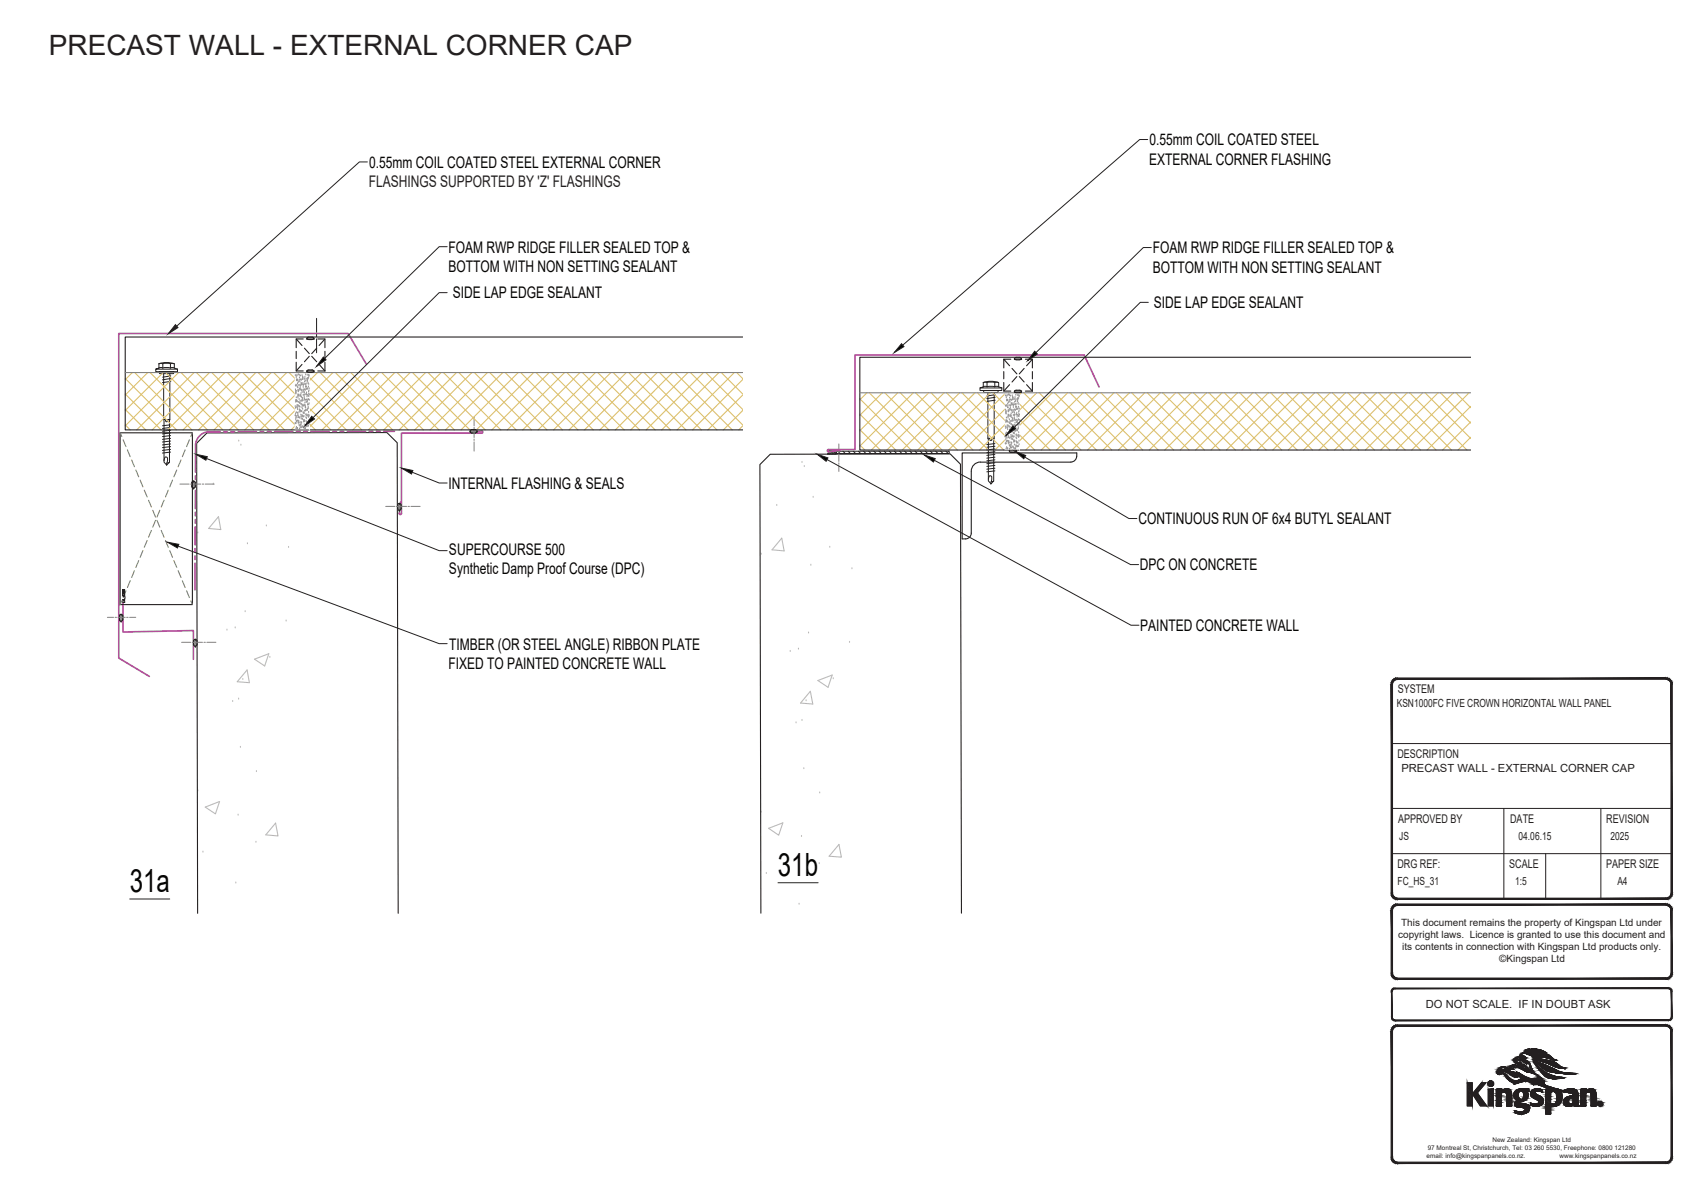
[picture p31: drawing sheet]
<svg xmlns="http://www.w3.org/2000/svg" width="297mm" height="210mm" viewBox="0 0 297 210" stroke-linecap="round" stroke-linejoin="round" font-family="sans-serif">
<defs><g id="words">
<g font-size="5.6" fill="#040503">
<text x="22.6" y="155.7">31a</text>
<text x="135.8" y="152.9">31b</text>
</g>
<text font-size="4.9" fill="#231f20" x="8.5" y="9.5">PRECAST WALL - EXTERNAL CORNER CAP</text>
<g font-size="2.8" fill="#040503">
<text x="64.4" y="29.3">0.55mm COIL COATED STEEL EXTERNAL CORNER</text>
<text x="200.5" y="28.7">EXTERNAL CORNER FLASHING</text>
<text x="200.6" y="25.4">0.55mm COIL COATED STEEL</text>
<text x="78.3" y="44.1">FOAM RWP RIDGE FILLER SEALED TOP &amp;</text>
<text x="78.3" y="47.4">BOTTOM WITH NON SETTING SEALANT</text>
<text x="201.2" y="44.2">FOAM RWP RIDGE FILLER SEALED TOP &amp;</text>
<text x="201.2" y="47.6">BOTTOM WITH NON SETTING SEALANT</text>
<text x="79" y="52.1">SIDE LAP EDGE SEALANT</text>
<text x="201.4" y="53.8">SIDE LAP EDGE SEALANT</text>
<text x="78.3" y="85.3">INTERNAL FLASHING &amp; SEALS</text>
<text x="198.7" y="91.5">CONTINUOUS RUN OF 6x4 BUTYL SEALANT</text>
<text x="78.4" y="96.9">SUPERCOURSE 500</text>
<text x="78.4" y="100.2">Synthetic Damp Proof Course (DPC)</text>
<text x="198.9" y="99.6">DPC ON CONCRETE</text>
<text x="78.4" y="113.4">TIMBER (OR STEEL ANGLE) RIBBON PLATE</text>
<text x="199" y="110.1">PAINTED CONCRETE WALL</text>
<text x="78.3" y="116.8">FIXED TO PAINTED CONCRETE WALL</text>
</g>
<text font-size="2.8" fill="#231f20" x="64.3" y="32.6">FLASHINGS SUPPORTED BY 'Z' FLASHINGS</text>
<g font-size="2.1" fill="#231f20">
<text x="243.9" y="121">SYSTEM</text>
<text x="243.9" y="132.3">DESCRIPTION</text>
<text x="244" y="143.6">APPROVED BY</text>
<text x="263.6" y="143.6">DATE</text>
<text x="280.3" y="143.6">REVISION</text>
<text x="243.9" y="151.5">DRG REF:</text>
<text x="263.4" y="151.5">SCALE</text>
<text x="280.3" y="151.5">PAPER SIZE</text>
</g>
<g font-size="2" fill="#231f20">
<text x="243.8" y="123.5">KSN1000FC FIVE CROWN HORIZONTAL WALL PANEL</text>
<text x="244.6" y="134.8">PRECAST WALL - EXTERNAL CORNER CAP</text>
<text x="244.2" y="146.6">JS</text>
<text x="265" y="146.6">04.06.15</text>
<text x="281.1" y="146.6">2025</text>
<text x="243.9" y="154.5">FC_HS_31</text>
<text x="264.4" y="154.5">1:5</text>
<text x="282.3" y="154.5">A4</text>
<text x="248.8" y="176">DO NOT SCALE. IF IN DOUBT ASK</text>
</g>
<g font-size="1.7" fill="#231f20">
<text x="244.5" y="161.7">This document remains the property of Kingspan Ltd under</text>
<text x="244" y="163.8">copyright laws. Licence is granted to use this document and</text>
<text x="244.7" y="165.8">its contents in connection with Kingspan Ltd products only.</text>
<text x="261.7" y="168">©Kingspan Ltd</text>
</g>
<g font-size="1.1" fill="#231f20">
<text x="249" y="202.1">email: info@kingspanpanels.co.nz.</text>
<text x="249.2" y="200.7">97 Montreal St, Christchurch, Tel: 03 260 5530, Freephone: 0800 121280</text>
<text x="260.5" y="199.4">New Zealand: Kingspan Ltd</text>
<text x="272.2" y="202.1">www.kingspanpanels.co.nz</text>
</g>
</g></defs>
<g fill="none" stroke="#bababa" stroke-width=".19">
<path d="M41.7 76.8h.1M42 77.5h.1M34.5 92.8h.1M37.2 84.3h.1M38.1 90.2l.4 2.2-2.1-.2zM43.2 94.7h.1M43.6 82.9h.1M46.5 91.6h.1M50.4 95.4h.1M39.6 109.8h.1M41 109.4h.1M42.4 118.4h.1"/>
<path d="M42.8 106.6h.1M43.1 116.9l.4 2.3-2.1-.2zM44.4 115.1l2.5-1-.7 2.1zM47.1 114.6h.1M49.9 108.2h.1M34.5 137.9h.1M40.6 122.3h.1M41.6 121.9h.1M42 130.3h.1M44.8 134.5h.1M35.4 148.6h.1M35.8 140.9l2.5-1-.7 2.2z"/>
<path d="M41.2 154h.1M41.6 142.1h.1M44.7 146.8h.1M48.1 143.7l.4 2.2-2.1-.2z"/>
</g>
<g fill="none" stroke="#231f20" stroke-width=".19">
<path d="M129.6 58.8h-107.7v16.2h107.7M21 75.5h12.6v30h-12.6zM82.1 75.3h.1M82.3 75a.31 .31 0 0 0-.3 .3 .31 .31 0 0 0 .3 .3M82.4 75h.5a.31 .31 0 0 1 .3 .3 .31 .31 0 0 1-.3 .3h-.5M83.2 75.3h.1M33.8 84l.3 .3-.1 .7-.2 .2M33.8 84l-.3 .1v.8l.3 .3M33.8 84h.1M33.8 85.2h.1M69.4 88.2a.31 .31 0 0 1 .3-.3 .31 .31 0 0 1 .3 .3v.6M69.4 88.8a.31 .31 0 0 0 .3 .3 .31 .31 0 0 0 .3-.3"/>
<path d="M69.4 88.2v.6M69.7 87.9h.1M69.7 89.1h.1M20.8 108.1l.3 .3M20.8 107.5v.6M21.1 107.2l.3 .2v.7l-.3 .3M21.1 107.2l-.3 .3M21.1 107.2h.1M21.1 108.4h.1M21.4 104.7l.4 .1-.4 .1M21.4 103.8v-.2l.1 .1 .2-.1h.1l-.1 .2M21.4 103.9l.1 .2h.2v-.2h-.1v.2"/>
<path d="M21.8 105v.2h-.4M21.8 104.5v.1h-.4M21.8 103.3h-.4l.4 .1-.4 .1h.4M21.8 102.9h-.4l.4 .1-.4 .1h.4M21.8 104.1v.3M33.8 111.7a.31 .31 0 0 1 .4-.1 .31 .31 0 0 1 .2 .3v.6a.31 .31 0 0 1-.3 .3 .31 .31 0 0 1-.3-.3zM34.1 111.6h.1M34.1 112.8h.1M34.5 159.4l-.2-82 1.8-1.8 31.4-.1 1.8 1.8 .2 82.1"/>
</g>
<g fill="none" stroke="#b9519f" stroke-width=".3">
<path d="M38.4 75.4h-1.9a2.4 2.4 0 0 0-2.4 2.3v4.7M39 75.4h.7M40.3 75.4h.6M41.6 75.4h3.2M45.4 75.4h.6M46.7 75.3h.6M47.9 75.3h3.2M51.7 75.3h.7M53 75.3h.6M57.5 75.3h-3.2M58.1 75.3h.6M59.4 75.3h.6"/>
<path d="M60.6 75.3h3.2M63.9 63.5l-3.1-5.3h-40.1v56.7l5.4 3.2M65.1 75.3h-.7M65.7 75.3h.6M67 75.3h1.8M82.1 75.5l1.9-.3 .3 .2-.2 .2h-14v14l-.2 .2-.2-.2M34 98.3v4.7M34 95.8v.6M34 97v.7M34.1 91.9v3.2M34.1 89.4v.6M34.1 90.7v.6"/>
<path d="M34.1 83.1v.6M34.1 84.3v.7M34.1 85.6v3.2M69.9 87.6l-.2 2M21.5 105.3v5l12.2-.2v5"/>
</g>
<g fill="none" stroke="#808180" stroke-width=".19">
<path d="M82.1 75.1l.4 .5M82.1 75.4l.1 .2M82.2 75l.6 .6M82.5 75l.6 .6M82.7 75l.5 .4M83 75l.2 .2M33.7 84l-.2 .2M33.9 84.1l-.4 .4M34.1 84.2l-.6 .6M34.1 85l-.2 .2M34.1 84.5l-.6 .5M34.1 84.7l-.5 .5"/>
<path d="M69.6 87.9l-.2 .2M69.9 87.9l-.5 .5M70 88.9l-.2 .1M70 88.1l-.6 .6M70 88.3l-.6 .6M70 88.6l-.4 .4M21.1 107.2l-.3 .3M21.3 107.3l-.5 .5M21.4 107.4l-.6 .6M21.4 108.3l-.2 .1M21.4 107.7l-.5 .6M21.4 108l-.4 .4"/>
<path d="M34 111.6l-.2 .2M34.2 111.6l-.4 .5M34.4 111.8l-.6 .6M34.4 112.6l-.2 .2M34.4 112.1l-.6 .5M34.4 112.3l-.5 .5"/>
</g>
<g fill="none" stroke="#808180" stroke-width=".17">
<path d="M82.7 72.8v1.5M82.7 74.6v.2M82.7 75.1v1.3M82.7 76.6v.3M82.7 77.1v1.6M31.4 84.5h1.6M33.3 84.5h.2M33.8 84.5h1.2M35.3 84.5h.2M35.8 84.5h1.6M67.3 88.4h1.6M69.2 88.4h.2"/>
<path d="M69.7 88.4h1.3M71.2 88.4h.3M71.7 88.4h1.6M18.7 107.8h1.1M20.1 107.8h.2M20.6 107.8h1.3M22.1 107.8h.3M22.6 107.8h1.1M31.7 112.1h1.6M33.6 112.1h.2M34.1 112.1h1.2M35.6 112.1h.2"/>
<path d="M36.1 112.1h1.6"/>
</g>
<g fill="none" stroke="#231f20" stroke-width=".17">
<path d="M55.2 55.6v2.4M55.2 58.4v.4M55.2 59.1v2.5M27.2 64.4v.5h3.8v-.5M27.7 63.5l.9-.2 1.4 .1 .4 .1v.7M27.7 63.5h.7M27.7 64.2h.7M27.7 64.2l-.5 .2h3.8M27.7 63.5v.7M27.8 64.9h2.5v.3h-2.4zM28.4 64.2h1.3M28.6 65.2v15.5l.5 .5 .5-.5v-15.5"/>
<path d="M29.6 73.2h-.3l-.2 .4-.2-.1v-.3h-.3M29.7 63.5h-1.3v.7M29.7 63.5h.7M29.7 63.5v.7h.7M29.8 74.6l-1.4 .2M29.8 75.1l-1.4 .2M29.8 75.6l-1.4 .1M29.8 76l-1.4 .2M29.8 76.5l-1.4 .2M29.8 77l-1.4 .2M29.8 77.5l-1.4 .2M29.8 78l-1.4 .1"/>
<path d="M29.8 78.4l-1.4 .2M29.8 78.9l-1.4 .2M29.8 74.1l-1.4 .2M29.8 65.6l-1.4 .2M29.8 66.1l-1.4 .2M29.8 66.6l-1.4 .2M30.4 64.2l.6 .2M28.6 80.4a.47 .47 0 0 1 .4-.6l.2 .3-.1 .7M29.6 80.8h-.5v.4"/>
</g>
<g fill="none" stroke="#69bd45" stroke-width=".19">
<path d="M21 75.5l.3 .7M21.5 76.8l.5 1.2M22.2 78.5l.5 1.2M32.3 78.5l-.5 1.2M33.1 76.8l-.5 1.2M33.6 75.5l-.3 .7M23 80.3l.5 1.2M23.5 99.6l-.5 1.2M23.7 82l.5 1.2M24.2 97.9l-.5 1.1M24.5 83.8l.4 1.2M24.9 96.1l-.4 1.2"/>
<path d="M25.2 85.6l.5 1.1M25.7 94.3l-.5 1.2M25.9 87.3l.5 1.2M26.4 92.6l-.5 1.2M26.7 89.1l.4 1.2M27.1 90.8l-.4 1.2M27.4 90.8l.5 1.2M27.9 89.1l-.5 1.2M28.1 92.6l.5 1.2M28.6 87.3l-.5 1.2M28.9 94.3l.5 1.2M29.4 85.6l-.5 1.1"/>
<path d="M29.6 96.1l.5 1.2M30.1 83.8l-.5 1.2M30.3 97.9l.6 1.1M30.9 82l-.6 1.2M31.1 99.6l.5 1.2M31.6 80.3l-.5 1.2M21.3 104.9l-.3 .6M22 103.1l-.5 1.2M22.7 101.4l-.5 1.1M31.8 101.4l.5 1.1M32.6 103.1l.5 1.2M33.3 104.9l.3 .6"/>
</g>
<g fill="none" stroke="#dcc06c" stroke-width=".19">
<path d="M21.9 74.1l.8 .9M21.9 71.5l3.5 3.5M21.9 68.8l6.2 6.2M21.9 66.1l8.9 8.9M23.1 65l-1.2 1.3M23.5 65l10 10M25.8 65l-3.9 4M26.2 65l10 10M28.5 65l-6.6 6.7M28.9 65l10 10M31.2 65l-9.3 9.3M31.6 65l10 10"/>
<path d="M33.9 65l-10 10M34.3 65l10 10M36.6 65l-10 10M37 65l10 10M39.3 65l-10 10M39.7 65l10 10M42 65l-10.1 10M42.4 65l10 10M44.6 65l-10 10M45 65l10.1 10M47.3 65l-10 10M47.8 65l9.9 10"/>
<path d="M50 65l-10 10M50.4 65l10.1 10M52.7 65l-10 10M53.1 65l10 10M55.4 65l-10 10M55.8 65l10 10M58.1 65l-10 10M58.5 65l10 10M60.8 65l-10 10M61.2 65l10 10M63.5 65l-10 10M63.9 65l10 10"/>
<path d="M66.2 65l-10 10M66.6 65l10 10M68.9 65l-10 10M69.3 65l10 10M71.6 65l-10 10M72 65l10 10M74.3 65l-10 10M74.7 65l10 10M77 65l-10 10M77.4 65l10 10M79.7 65l-10 10M80.1 65l10 10"/>
<path d="M82.4 65l-10 10M82.8 65l10 10M85.1 65l-10 10M85.5 65l10 10M87.8 65l-10.1 10M88.2 65l10 10M90.4 65l-9.9 10M90.9 65l10 10M93.1 65l-10 10M93.6 65l9.9 10M95.8 65l-10 10M96.2 65l10.1 10"/>
<path d="M98.5 65l-10 10M98.9 65l10 10M101.2 65l-10 10M101.6 65l10 10M103.9 65l-10 10M104.3 65l10 10M106.6 65l-10 10M107 65l10 10M109.3 65l-10 10M109.7 65l10 10M112 65l-10 10M112.4 65l10 10"/>
<path d="M114.7 65l-10 10M115.1 65l10 10M117.4 65l-10 10M117.8 65l10 10M120.1 65l-10 10M120.5 65l9.1 9.2M122.8 65l-10 10M123.2 65l6.4 6.5M125.5 65l-10 10M125.9 65l3.7 3.8M128.2 65l-10 10M128.6 65l1 1.1"/>
<path d="M129.6 74.3l-.7 .7M129.6 71.6l-3.3 3.4M129.6 68.9l-6.1 6.1M129.6 66.2l-8.7 8.8"/>
</g>
<path d="M51.5 74.8h2.5" fill="none" stroke="#fff" stroke-width=".17"/>
<path d="M51.5 65.2l2.5 9.6v-9.6zM51.5 65.2l2.5 9.6h-2.5z" fill="#fff"/>
<path d="M51.5 65.2h2.5v9.6zM51.5 65.2l2.5 9.6h-2.5z" fill="none" stroke="#fff" stroke-width=".17"/>
<g fill="none" stroke="#989898" stroke-width=".19">
<path d="M51.5 70.8h.1M51.5 72.4h.1M51.5 73.8h.1M51.5 65.4h.1M51.6 71.1h.1M51.6 67.2h.1M51.6 67.9h.1M51.6 68.2h.1M51.6 72.1h.1M51.6 69.7h.1M51.6 70h.1M51.6 73.1h.1"/>
<path d="M51.6 68.4h.1M51.6 72.8h.1M51.6 68.5h.1M51.6 68.6h.1M51.7 74.7h.1M51.7 67.1h.1M51.7 67.2h.1M51.7 73.7h.1M51.7 65.7h.1M51.7 73.4h.1M51.7 71.9h.1M51.7 72.5h.1"/>
<path d="M51.7 69.3h.1M51.7 69.7h.1M51.7 74.4h.1M51.8 73.4h.1M51.8 66.3h.1M51.8 69.8h.1M51.8 68.1h.1M51.8 69.9h.1M51.8 66.1h.1M51.8 70.9h.1M51.8 65.5h.1M51.8 67.1h.1"/>
<path d="M51.8 72.8h.1M51.8 74.7h.1M51.8 65.3h.1M51.8 70.6h.1M51.8 66.2h.1M51.9 74.6h.1M51.9 71.1h.1M51.9 66.1h.1M51.9 70h.1M51.9 73.3h.1M51.9 67.4h.1M51.9 71.9h.1"/>
<path d="M51.9 71.3h.1M51.9 66.8h.1M51.9 66.2h.1M52 70.6h.1M52 69h.1M52 72.4h.1M52 69.3h.1M52 70.9h.1M52 68.8h.1M52 72h.1M52 67.5h.1M52 67.9h.1"/>
<path d="M52 66.6h.1M52 73.7h.1M52.1 68.1h.1M52.1 73.4h.1M52.1 72.7h.1M52.1 65.2h.1M52.1 68.8h.1M52.1 68.2h.1M52.1 73.7h.1M52.1 70.7h.1M52.1 70.1h.1M52.1 67.1h.1"/>
<path d="M52.1 68.9h.1M52.1 73.3h.1M52.2 69h.1M52.2 66.4h.1M52.2 68h.1M52.2 73.6h.1M52.2 71.8h.1M52.2 74h.1M52.2 69.6h.1M52.2 66.2h.1M52.2 71.4h.1M52.2 65.3h.1"/>
<path d="M52.2 74.2h.1M52.3 70.8h.1M52.3 72.8h.1M52.3 67.7h.1M52.3 65.8h.1M52.3 74.7h.1M52.3 70.2h.1M52.3 71.5h.1M52.3 71.4h.1M52.3 70.1h.1M52.3 67.1h.1M52.3 66.5h.1"/>
<path d="M52.4 72.7h.1M52.4 70.9h.1M52.4 67.8h.1M52.4 68.8h.1M52.4 71.7h.1M52.4 69.9h.1M52.4 67.5h.1M52.4 69.1h.1M52.4 74.5h.1M52.4 74.3h.1M52.4 71.6h.1M52.4 67.1h.1"/>
<path d="M52.4 66.1h.1M52.4 68.9h.1M52.4 65.5h.1M52.5 74h.1M52.5 71.6h.1M52.5 67.8h.1M52.5 73.6h.1M52.5 70.4h.1M52.5 72.3h.1M52.5 68.9h.1M52.5 69.8h.1M52.5 68h.1"/>
<path d="M52.5 68.5h.1M52.5 66.7h.1M52.6 73h.1M52.6 66.2h.1M52.6 72.6h.1M52.6 70.4h.1M52.6 74.5h.1M52.6 67h.1M52.6 66.8h.1M52.6 73.7h.1M52.6 71.7h.1M52.6 73.6h.1"/>
<path d="M52.6 69.2h.1M52.7 71.7h.1M52.7 72.3h.1M52.7 68.1h.1M52.7 71h.1M52.7 69.9h.1M52.7 69.7h.1M52.7 67.9h.1M52.7 66.1h.1M52.7 65.4h.1M52.7 74.3h.1M52.7 68.3h.1"/>
<path d="M52.7 73h.1M52.8 70.7h.1M52.8 70.6h.1M52.8 67h.1M52.8 72.6h.1M52.8 69.4h.1M52.8 65.6h.1M52.8 73h.1M52.8 66.1h.1M52.8 72.4h.1M52.8 71.2h.1M52.8 65.7h.1"/>
<path d="M52.8 69.8h.1M52.9 74.3h.1M52.9 66.7h.1M52.9 69.7h.1M52.9 74.4h.1M52.9 66h.1M52.9 65.8h.1M52.9 70.7h.1M52.9 71.9h.1M52.9 68.8h.1M52.9 67.4h.1M52.9 67.1h.1"/>
<path d="M53 73.5h.1M53 74.6h.1M53 72.6h.1M53 67.9h.1M53 73.2h.1M53 72h.1M53 68.1h.1M53 71.9h.1M53 73.3h.1M53 72.5h.1M53 68.3h.1M53.1 70.5h.1"/>
<path d="M53.1 72h.1M53.1 68.8h.1M53.1 69.2h.1M53.1 66.9h.1M53.1 68.4h.1M53.1 74h.1M53.1 67.9h.1M53.1 71.6h.1M53.1 69.5h.1M53.2 66.5h.1M53.2 73.5h.1M53.2 73.3h.1"/>
<path d="M53.2 66h.1M53.2 74.7h.1M53.2 69.7h.1M53.2 70.6h.1M53.2 70.2h.1M53.2 66.1h.1M53.2 65.7h.1M53.2 74.6h.1M53.3 67.9h.1M53.3 66.9h.1M53.3 71h.1M53.3 66.4h.1"/>
<path d="M53.3 70.8h.1M53.3 69.7h.1M53.3 74.7h.1M53.3 71.5h.1M53.3 67.4h.1M53.3 65.3h.1M53.4 74.3h.1M53.4 74.1h.1M53.4 67.1h.1M53.4 68.7h.1M53.4 72.8h.1M53.4 67.4h.1"/>
<path d="M53.4 72.3h.1M53.4 72.2h.1M53.4 71.4h.1M53.4 70.1h.1M53.4 73.4h.1M53.4 67.7h.1M53.5 68.7h.1M53.5 67.8h.1M53.5 67.4h.1M53.5 69.6h.1M53.5 68.4h.1M53.5 72.9h.1"/>
<path d="M53.5 73.6h.1M53.5 74.2h.1M53.5 66h.1M53.5 74.3h.1M53.5 72.4h.1M53.6 66.8h.1M53.6 73.6h.1M53.6 70h.1M53.6 69.1h.1M53.6 66.4h.1M53.6 71.5h.1M53.6 74.3h.1"/>
<path d="M53.6 65.3h.1M53.6 68.8h.1M53.6 65.9h.1M53.6 69.8h.1M53.7 67.8h.1M53.7 66.4h.1M53.7 66.1h.1M53.7 71.3h.1M53.7 72.4h.1M53.7 70.5h.1M53.7 67.7h.1M53.7 66h.1"/>
<path d="M53.7 73.6h.1M53.8 69.6h.1M53.8 72.3h.1M53.8 66.7h.1M53.8 70.9h.1M53.8 72.6h.1M53.8 71.1h.1M53.8 69h.1M53.8 74.2h.1M53.8 65.9h.1M53.8 67.4h.1M53.9 68.2h.1"/>
<path d="M53.9 72.6h.1M53.9 71.8h.1M53.9 65.3h.1M53.9 66.9h.1M53.9 70.5h.1M53.9 68.6h.1M53.9 65.6h.1M53.9 69h.1M53.9 73.3h.1M53.9 73.9h.1M53.9 72.3h.1M53.9 68.1h.1"/>
<path d="M53.9 72.5h.1M53.9 70.3h.1M53.9 65.4h.1M54 67.7h.1M54 69.7h.1M54 68.7h.1"/>
</g>
<g fill="none" stroke="#808180" stroke-width=".19">
<path d="M53.6 59l.4 .3M53.6 59.1l.1 .1M53.7 58.9l.6 .4M54 58.8l.6 .4M54.3 58.8l.4 .4M54.5 58.8l.3 .2M21.9 65h107.7M53.6 64.7l.4 .3M53.6 64.9l.1 .1M53.7 64.6l.6 .4M54 64.6l.6 .4M54.3 64.6l.4 .3"/>
<path d="M54.5 64.6l.3 .2"/>
</g>
<g fill="none" stroke="#231f20" stroke-width=".19">
<path d="M51.7 59.2l1 1.1M52.9 59.2h-1.2v1.5M53.6 59.2h1.2M53.6 59.1h.1M53.6 58.9h1l.1 .3a1.04 1.04 0 0 1-1 0zM54.8 59.1h.1M55.5 59.2h1.2v1.5M56.7 59.2l-1 1.1M51.7 63.2v1.6h1.2M51.7 61.3v1.3M52.7 63.6l-1 1.2M53.1 60.8l.9 .9"/>
<path d="M53.6 64.8h1.2M53.6 64.8h.1M53.9 65l-.3-.1 .1-.3h.9l.1 .3-.2 .1M53.9 65h.6M54 62.2l-.9 .9M54.4 62.2l.9 .9M54.8 64.8h.1M55.3 60.8l-.9 .9M55.5 64.8h1.2M55.7 63.6l1 1.2M56.7 61.3v1.3M56.7 63.2v1.6"/>
</g>
<path d="M63.5 26.3v7.4l61.2-7.4zM63.5 33.7l61.2-7.4v7.4z" fill="#fff"/>
<path d="M63.5 26.3h61.2l-61.2 7.4zM63.5 33.7l61.2-7.4v7.4z" fill="none" stroke="#fff" stroke-width=".17"/>
<path d="M30.6 56.7l.5 .5-1.7 1.1z" fill="#231f20"/>
<path d="M64.1 28.3h-1.4l-31.9 28.6M30.6 56.7l.5 .5-1.7 1.1z" fill="none" stroke="#231f20" stroke-width=".17"/>
<path d="M77.4 93.8v8l38.7-8zM77.4 101.8l38.7-8v8z" fill="#fff"/>
<path d="M77.4 93.8h38.7l-38.7 8zM77.4 101.8l38.7-8v8z" fill="none" stroke="#fff" stroke-width=".17"/>
<path d="M34.2 79.3l2 .4-.3 .6z" fill="#040503"/>
<path d="M34.2 79.3l2 .4-.3 .6zM36.1 80l40.5 16.1h1.4" fill="none" stroke="#231f20" stroke-width=".17"/>
<path d="M77.4 110.3v7.5l46.2-7.5zM77.4 117.8l46.2-7.5v7.5z" fill="#fff"/>
<path d="M77.4 110.3h46.2l-46.2 7.5zM77.4 117.8l46.2-7.5v7.5z" fill="none" stroke="#fff" stroke-width=".17"/>
<path d="M29.2 94.6l2 .4-.2 .7z" fill="#040503"/>
<path d="M29.2 94.6l2 .4-.2 .7zM31.1 95.3l45.5 17h1.4" fill="none" stroke="#231f20" stroke-width=".17"/>
<path d="M54.4 72.7l.5 .4-1.7 1.2z" fill="#040503"/>
<path d="M78 51.1h-1.4l-22 21.8M54.4 72.7l.5 .4-1.7 1.2z" fill="none" stroke="#231f20" stroke-width=".17"/>
<path d="M56.4 62.3l.5 .5-1.7 1.1z" fill="#040503"/>
<path d="M78 43.1h-1.4l-19.9 19.5M56.4 62.3l.5 .5-1.7 1.1zM22.6 156.9h7" fill="none" stroke="#231f20" stroke-width=".17"/>
<path d="M77.4 82.3v4.1l38.7-4.1zM77.4 86.4l38.7-4.1v4.1z" fill="#fff"/>
<path d="M77.4 82.3h38.7l-38.7 4.1zM77.4 86.4l38.7-4.1v4.1z" fill="none" stroke="#fff" stroke-width=".17"/>
<path d="M70.1 81.7l2 .4-.3 .6z" fill="#040503"/>
<g fill="none" stroke="#231f20" stroke-width=".17">
<path d="M144.5 79.2h.1M144.5 78.7h1.4v.5h-1.5a.39 .39 0 0 0 .1-.5zM144.6 79.1l.2 .1M144.6 78.8l.5 .4M144.8 78.7l.5 .5M145 78.7l.6 .5M145.3 78.7l.6 .5M145.6 78.7l.3 .3M145.8 78.7l.1 .1M146 78.8h19.7v.4h-19.7zM146.2 78.8l.4 .4M147.1 78.8l.4 .4"/>
<path d="M148 78.8l.4 .4M148.9 78.8l.4 .4M149.8 78.8l.4 .4M150.7 78.8l.4 .4M151.6 78.8l.4 .4M152.5 78.8l.4 .4M153.4 78.8l.4 .4M154.3 78.8l.4 .4M155.2 78.8l.4 .4M156.1 78.8l.4 .4M157 78.8l.4 .4M157.9 78.8l.4 .4"/>
<path d="M158.8 78.8l.4 .4M159.7 78.8l.4 .4M160.6 78.8l.4 .4M161.5 78.8l.4 .4M162.4 78.8l.4 .4M163.3 78.8l.4 .4M164.2 78.8l.4 .4M165.1 78.8l.4 .4M171.6 66.8l1.3-.2 1.4 .2M171.6 67.5l1.3-.1 1.4 .1M171.7 68.2h2.5l-.1 .3h-2.4zM172.3 66.8h1.3"/>
<path d="M172.3 67.5v-.7l-.5-.1-.2 .1v.7l-.6 .2h3.8M172.4 68.5l.1 15.4 .5 .6 .4-.6 .1-15.4M173.5 76.5h-.3l-.3 .4-.1-.1-.1-.3h-.3M173.6 77.9l-1.4 .2M173.6 78.4l-1.4 .1M173.6 78.8l-1.4 .2M173.6 79.3l-1.4 .2M173.6 79.8l-1.4 .2M173.6 77.4l-1.4 .2M173.7 68.9l-1.5 .2M173.7 69.3l-1.5 .3M173.7 69.9l-1.5 .2"/>
<path d="M174.3 66.8h-.7v.7M174.3 66.8v.7l.5 .2M174.8 67.7v.5h-.6h-3.2v-.5M70.1 81.7l2 .4-.3 .6zM71.9 82.4l4.7 1.9h1.4M172.5 83.7a.46 .46 0 0 1 .4-.7l.1 .1a.84 .84 0 0 1 0 1M173.4 84l-.4 .1-.1 .4M173.6 80.3l-1.4 .1M173.6 80.8l-1.4 .1M173.6 81.2l-1.4 .2M173.6 81.7l-1.4 .2M173.6 82.2l-1.4 .2"/>
</g>
<g fill="none" stroke="#bababa" stroke-width=".19">
<path d="M132.9 96.6h.1M135.6 88.1h.1M136.4 93.9l.5 2.3-2.2-.2zM140 80.5h.1M140.4 81.3h.1M141.5 98.5h.1M141.9 86.6h.1M144.8 95.4h.1M148.7 99.1h.1M137.9 113.5h.1M139.4 113.1h.1M141.1 110.3h.1"/>
<path d="M142.7 118.8l2.5-1-.7 2.2zM145.4 118.3h.1M148.3 111.9h.1M138.9 126h.1M140 125.6h.1M140.3 134h.1M140.7 122.1h.1M141.4 120.7l.4 2.2-2.1-.2zM143.1 138.2h.1M132.8 141.6h.1M133.7 152.3h.1M134.1 144.6l2.5-1-.7 2.2z"/>
<path d="M139.5 157.7h.1M139.9 145.8h.1M143 150.6h.1M146.4 147.4l.4 2.2-2.1-.2z"/>
</g>
<path d="M176.2 78.7h.1M176.5 78.4a.31 .31 0 0 0-.3 .3 .31 .31 0 0 0 .3 .3M176.5 78.4h.7l.2 .3M177.4 78.7h.1M177.4 78.7l-.2 .2-.7 .1M187.9 79.6a1 1 0 0 1-1 1M187.9 79.7v-.6h-20v15a1.2 1.2 0 0 0 1.6-1v-10.9a1.6 1.6 0 0 1 1.6-1.6M256.7 62.4h-106.6v16.2h106.6M171.1 80.7h15.8M132.8 159.4l-.2-78.3 1.8-1.8 31.4-.1 1.8 1.8 .2 78.4" fill="none" stroke="#231f20" stroke-width=".19"/>
<path d="M176.2 78.7l.2 .3M176.2 78.5l.5 .5M176.4 78.4l.6 .6M176.6 78.4l.6 .6M176.9 78.4l.4 .4M177.2 78.4l.1 .2" fill="none" stroke="#808180" stroke-width=".19"/>
<path d="M146.4 77.5v1M146.4 78.8v.2M146.4 79.3v1.2M146.4 80.8v.2M146.4 81.3v1" fill="none" stroke="#808180" stroke-width=".17"/>
<path d="M191.8 67.5l-2.6-5.5h-40v16.5h-4.6l-.2 .2 .2 .2 2-.3" fill="none" stroke="#b9519f" stroke-width=".3"/>
<g fill="none" stroke="#dcc06c" stroke-width=".19">
<path d="M150.1 69.6l8.9 9M150.1 75l3.5 3.6M150.1 72.3l6.2 6.3M150.1 77.7l.8 .9M151.3 68.6l-1.2 1.2M151.7 68.6l10 10M154 68.6l-3.9 3.9M154.4 68.6l10 10M156.7 68.6l-6.6 6.6M157.1 68.6l10 10M159.4 68.6l-9.3 9.3M159.8 68.6l10 10"/>
<path d="M162.1 68.6l-10 10M162.5 68.6l10 10M164.8 68.6l-10 10M165.2 68.6l10 10M167.5 68.6l-10 10M167.9 68.6l10 10M170.2 68.6l-10 10M170.6 68.6l10 10M172.9 68.6l-10 10M173.3 68.6l10 10M175.6 68.6l-10 10M176 68.6l10 10"/>
<path d="M178.3 68.6l-10.1 10M178.7 68.6l10 10M180.9 68.6l-10 10M181.4 68.6l10 10M183.6 68.6l-10 10M184 68.6l10 10M186.3 68.6l-10 10M186.7 68.6l10 10M189 68.6l-10 10M189.4 68.6l10 10M191.7 68.6l-10 10M192.1 68.6l10 10"/>
<path d="M194.4 68.6l-10 10M194.8 68.6l10 10M197.1 68.6l-10 10M197.5 68.6l10 10M199.8 68.6l-10 10M200.2 68.6l10 10M202.5 68.6l-10 10M202.9 68.6l10 10M205.2 68.6l-10 10M205.6 68.6l10 10M207.9 68.6l-10 10M208.3 68.6l10 10"/>
<path d="M210.6 68.6l-10 10M211 68.6l10 10M213.3 68.6l-10 10M213.7 68.6l10 10M216 68.6l-10 10M216.4 68.6l10 10M218.7 68.6l-10 10M219.1 68.6l10 10M221.4 68.6l-10.1 10M221.8 68.6l10 10M224 68.6l-10 10M224.4 68.6l10.1 10"/>
<path d="M226.7 68.6l-10 10M227.2 68.6l9.9 10M229.4 68.6l-10 10M229.8 68.6l10.1 10M232.1 68.6l-10 10M232.5 68.6l10 10M234.8 68.6l-10 10M235.2 68.6l10 10M237.5 68.6l-10 10M237.9 68.6l10 10M240.2 68.6l-10 10M240.6 68.6l10 10"/>
<path d="M242.9 68.6l-10 10M243.3 68.6l10 10M245.6 68.6l-10 10M246 68.6l10 10M248.3 68.6l-10 10M248.7 68.6l8 7.9M251 68.6l-10 10M251.4 68.6l5.3 5.3M253.7 68.6l-10 10M254.1 68.6l2.6 2.6M256.4 68.6l-10 10M256.7 76.3l-2.2 2.3"/>
<path d="M256.7 73.6l-4.9 5M256.7 70.9l-7.6 7.7"/>
</g>
<path d="M175.4 78.4h2.5" fill="none" stroke="#fff" stroke-width=".17"/>
<path d="M175.4 68.8l2.5 9.6v-9.6zM175.4 68.8l2.5 9.6h-2.5z" fill="#fff"/>
<path d="M175.4 68.8l2.5 9.6h-2.5zM175.4 68.8h2.5v9.6z" fill="none" stroke="#fff" stroke-width=".17"/>
<g fill="none" stroke="#989898" stroke-width=".19">
<path d="M175.5 74.3h.1M175.5 77.3h.1M175.5 75.9h.1M175.5 68.9h.1M175.5 71.4h.1M175.5 76h.1M175.5 70.7h.1M175.5 75.6h.1M175.5 74.6h.1M175.5 71.7h.1M175.5 76.6h.1M175.5 73.6h.1"/>
<path d="M175.5 73.3h.1M175.6 76.3h.1M175.6 71.9h.1M175.6 72.1h.1M175.6 78.2h.1M175.6 77.3h.1M175.6 70.8h.1M175.6 70.6h.1M175.6 76.9h.1M175.6 69.3h.1M175.6 76.1h.1M175.6 72.8h.1"/>
<path d="M175.6 75.4h.1M175.7 73.3h.1M175.7 76.9h.1M175.7 78h.1M175.7 69.8h.1M175.7 69.7h.1M175.7 73.5h.1M175.7 71.7h.1M175.7 73.4h.1M175.7 69h.1M175.7 74.4h.1M175.8 78.2h.1"/>
<path d="M175.8 76.3h.1M175.8 69.7h.1M175.8 74.1h.1M175.8 68.9h.1M175.8 70.7h.1M175.8 74.6h.1M175.8 73.5h.1M175.8 71h.1M175.8 76.8h.1M175.9 70.4h.1M175.9 75.5h.1M175.9 74.8h.1"/>
<path d="M175.9 69.8h.1M175.9 78.1h.1M175.9 75.9h.1M175.9 72.6h.1M175.9 74.1h.1M175.9 74.4h.1M175.9 72.8h.1M175.9 72.3h.1M175.9 71h.1M176 75.9h.1M176 77.2h.1M176 71.5h.1"/>
<path d="M176 76.9h.1M176 76.2h.1M176 71.6h.1M176 70.1h.1M176 72.3h.1M176 71.7h.1M176 68.8h.1M176 74.2h.1M176.1 73.6h.1M176.1 72.4h.1M176.1 76.9h.1M176.1 70.7h.1"/>
<path d="M176.1 72.5h.1M176.1 70h.1M176.1 71.5h.1M176.1 77.6h.1M176.1 75.3h.1M176.1 77.2h.1M176.2 73.1h.1M176.2 69.7h.1M176.2 74.9h.1M176.2 68.9h.1M176.2 69.3h.1M176.2 71.3h.1"/>
<path d="M176.2 77.7h.1M176.2 78.2h.1M176.2 76.3h.1M176.2 73.8h.1M176.2 74.4h.1M176.2 75h.1M176.3 70h.1M176.3 70.6h.1M176.3 73.7h.1M176.3 71.3h.1M176.3 74.4h.1M176.3 76.2h.1"/>
<path d="M176.3 73.4h.1M176.3 75.3h.1M176.3 72.3h.1M176.3 72.6h.1M176.3 71h.1M176.3 70.7h.1M176.3 77.8h.1M176.3 78h.1M176.4 69h.1M176.4 75.1h.1M176.4 69.6h.1M176.4 72.5h.1"/>
<path d="M176.4 77.5h.1M176.4 71.4h.1M176.4 73.9h.1M176.4 75.8h.1M176.4 77.1h.1M176.5 77.6h.1M176.5 70.3h.1M176.5 72.1h.1M176.5 71.5h.1M176.5 73.4h.1M176.5 72.4h.1M176.5 76.5h.1"/>
<path d="M176.5 73.9h.1M176.5 76.2h.1M176.5 69.7h.1M176.5 78h.1M176.6 75.2h.1M176.6 70.3h.1M176.6 77.2h.1M176.6 72.7h.1M176.6 70.6h.1M176.6 71.6h.1M176.6 75.9h.1M176.6 73.4h.1"/>
<path d="M176.6 74.5h.1M176.6 77.9h.1M176.6 69.6h.1M176.6 71.5h.1M176.7 76.5h.1M176.7 68.9h.1M176.7 73.2h.1M176.7 74.1h.1M176.7 74.3h.1M176.7 71.9h.1M176.7 72.9h.1M176.7 76.1h.1"/>
<path d="M176.7 70.5h.1M176.7 69.6h.1M176.7 69.2h.1M176.7 76.6h.1M176.7 76h.1M176.7 69.3h.1M176.8 74.8h.1M176.8 73.3h.1M176.8 77.8h.1M176.8 72.9h.1M176.8 70.3h.1M176.8 69.3h.1"/>
<path d="M176.8 78h.1M176.8 74.2h.1M176.8 75.5h.1M176.8 69.6h.1M176.9 71h.1M176.9 72.3h.1M176.9 74.2h.1M176.9 70.6h.1M176.9 76.1h.1M176.9 78.1h.1M176.9 77h.1M176.9 75.5h.1"/>
<path d="M176.9 76.8h.1M176.9 71.7h.1M176.9 71.4h.1M177 75.4h.1M177 71.9h.1M177 76.8h.1M177 76.1h.1M177 75.6h.1M177 72.3h.1M177 74.1h.1M177 70.5h.1M177 72.7h.1"/>
<path d="M177 77.5h.1M177.1 76.8h.1M177.1 73h.1M177.1 71.4h.1M177.1 75.1h.1M177.1 77h.1M177.1 70h.1M177.1 73.2h.1M177.1 78.2h.1M177.1 69.5h.1M177.1 69.2h.1M177.1 69.6h.1"/>
<path d="M177.1 73.7h.1M177.1 74.2h.1M177.1 74.1h.1M177.2 78.1h.1M177.2 74.5h.1M177.2 74.4h.1M177.2 70.4h.1M177.2 71.5h.1M177.2 78.2h.1M177.2 69.9h.1M177.3 70.9h.1M177.3 73.2h.1"/>
<path d="M177.3 75.1h.1M177.3 74.6h.1M177.3 68.8h.1M177.3 77.6h.1M177.3 70.6h.1M177.3 77.9h.1M177.3 76.3h.1M177.3 71h.1M177.3 72.3h.1M177.3 75.8h.1M177.4 74.9h.1M177.4 71.3h.1"/>
<path d="M177.4 75.7h.1M177.4 72.2h.1M177.4 76.9h.1M177.4 73.6h.1M177.4 76.4h.1M177.4 73.2h.1M177.4 70.9h.1M177.4 77.1h.1M177.4 77.7h.1M177.4 71.9h.1M177.5 76h.1M177.5 69.6h.1"/>
<path d="M177.5 73.5h.1M177.5 77.1h.1M177.5 70.4h.1M177.5 77.8h.1M177.5 77.2h.1M177.5 75h.1M177.5 72.6h.1M177.5 69.9h.1M177.6 73.6h.1M177.6 68.9h.1M177.6 75h.1M177.6 73.3h.1"/>
<path d="M177.6 77.8h.1M177.6 72.3h.1M177.6 69.9h.1M177.6 69.4h.1M177.6 71.3h.1M177.6 74.8h.1M177.6 69.7h.1M177.6 69.5h.1M177.6 74.1h.1M177.7 71.2h.1M177.7 77.1h.1M177.7 74h.1"/>
<path d="M177.7 75.9h.1M177.7 75.8h.1M177.7 70.2h.1M177.7 76.1h.1M177.7 74.7h.1M177.7 73.1h.1M177.7 74.5h.1M177.8 72.5h.1M177.8 70.9h.1M177.8 69.4h.1M177.8 77.8h.1M177.8 73.1h.1"/>
<path d="M177.8 76.2h.1M177.8 68.9h.1M177.8 75.4h.1M177.8 71.8h.1M177.8 72.2h.1M177.8 72.6h.1M177.8 74h.1M177.8 70.4h.1M177.8 77.4h.1M177.8 75.9h.1M177.8 71.6h.1M177.8 76h.1"/>
<path d="M177.8 76.8h.1M177.8 69.1h.1M177.9 68.9h.1M177.9 73.8h.1M177.9 71.2h.1M177.9 72.3h.1M177.9 73.2h.1"/>
</g>
<g fill="none" stroke="#808180" stroke-width=".19">
<path d="M150.1 68.6h106.6M177.1 62.5l.4 .3M177.1 62.7l.1 .1M177.1 68.2l.4 .3M177.1 68.4l.1 .1M177.2 62.4l.6 .4M177.2 68.1l.6 .4M177.5 62.4l.6 .4M177.5 68.1l.6 .4M177.7 62.4l.5 .3M177.7 68.1l.5 .4M178 62.4l.3 .2"/>
<path d="M178 68.1l.3 .2"/>
</g>
<g fill="none" stroke="#231f20" stroke-width=".19">
<path d="M175.2 62.7l1 1.1M175.2 66.8v1.5h1.2M175.2 64.9v1.2M176.2 67.1l-1 1.2M176.4 62.7h-1.2v1.5M176.6 64.3l.9 1M177 62.7h1.3M177 62.6h.1M177 68.3l.4 .2M177 68.3h.1M177 68.3h1.3M177.4 68.5h.6"/>
<path d="M177.5 65.7l-.9 1M177.9 65.7l.8 1M177.9 62.4l.4 .2-.4 .2M177.9 68.1l.4 .2M178 62.4h-.8l-.2 .2 .2 .2h.8M178 68.1h-.6l-.4 .2M178.3 62.6h.1M178.3 68.3h.1M178.3 68.3l-.4 .2M178.7 64.3l-.8 1M178.9 68.3h1.3M178.9 62.7h1.3v1.5"/>
<path d="M179.2 67.1l1 1.2M180.2 64.9v1.2M180.2 66.8v1.5M180.2 62.7l-1 1.1"/>
</g>
<path d="M197.8 88.5v4.1l53.5-4.1zM197.8 92.6l53.5-4.1v4.1z" fill="#fff"/>
<path d="M197.8 88.5h53.5l-53.5 4.1zM197.8 92.6l53.5-4.1v4.1z" fill="none" stroke="#fff" stroke-width=".17"/>
<path d="M177.1 78.8l1.9 .7-.3 .6z" fill="#040503"/>
<path d="M177.1 78.8l1.9 .7-.3 .6zM178.8 79.8l18.2 10.7h1.4" fill="none" stroke="#231f20" stroke-width=".17"/>
<path d="M198.2 107.1v4.1l32.2-4.1zM198.2 111.2l32.2-4.1v4.1z" fill="#fff"/>
<path d="M198.2 107.1h32.2l-32.2 4.1zM198.2 111.2l32.2-4.1v4.1z" fill="none" stroke="#fff" stroke-width=".17"/>
<path d="M142.6 79.3l1.9 .6-.3 .6z" fill="#040503"/>
<path d="M142.6 79.3l1.9 .6-.3 .6zM144.3 80.2l53.1 28.9h1.4" fill="none" stroke="#231f20" stroke-width=".17"/>
<path d="M198.1 96.5v4.1l25.1-4.1zM198.1 100.6l25.1-4.1v4.1z" fill="#fff"/>
<path d="M198.1 96.5h25.1l-25.1 4.1zM198.1 100.6l25.1-4.1v4.1z" fill="none" stroke="#fff" stroke-width=".17"/>
<path d="M161.3 79.4l1.9 .7-.3 .5z" fill="#040503"/>
<path d="M161.3 79.4l1.9 .7-.3 .5zM163.1 80.3l34.2 18.2h1.4" fill="none" stroke="#231f20" stroke-width=".17"/>
<path d="M199.7 22.3v7.5l39.8-7.5zM199.7 29.8l39.8-7.5v7.5z" fill="#fff"/>
<path d="M199.7 22.3h39.8l-39.8 7.5zM199.7 29.8l39.8-7.5v7.5z" fill="none" stroke="#fff" stroke-width=".17"/>
<path d="M157.3 60l.5 .5-1.8 1.1z" fill="#040503"/>
<path d="M200.3 24.4h-1.4l-41.3 35.8M157.3 60l.5 .5-1.8 1.1z" fill="none" stroke="#231f20" stroke-width=".17"/>
<path d="M180.6 61.3l.4 .5-1.6 1.1z" fill="#040503"/>
<path d="M200.9 43.2h-1.4l-18.7 18.3M180.6 61.3l.4 .5-1.6 1.1zM135.8 154.1h7" fill="none" stroke="#231f20" stroke-width=".17"/>
<path d="M176.8 74.4l.5 .4-1.7 1.2z" fill="#040503"/>
<path d="M200.4 52.8h-1.4l-22 21.8M176.8 74.4l.5 .4-1.7 1.2zM262.5 141.1v15.8" fill="none" stroke="#231f20" stroke-width=".17"/>
<path d="M290.8 156.8l.2 .2h-.2zM290.8 156.8l.2 .2v-.3zM291 156.7l.3 .2-.3 .1zM291 156.7l.3 .2-.1-.3zM291.2 156.6l.3 .1-.2 .2zM291.2 156.6l.3 .1-.1-.2zM291.4 156.5h.3l-.2 .2zM291.5 156.3l-.1 .2h.3zM291.5 156.3l.3-.1-.1 .3zM291.6 156.1l-.1 .2 .3-.1zM291.6 156.1l.3-.2-.1 .3zM291.6 155.9v.2l.3-.2z" fill="#231f20"/>
<path d="M290.8 156.8l.2 .2h-.2zM290.8 156.8l.2-.1v.3zM291 156.7l.3 .2-.3 .1zM291 156.7l.2-.1 .1 .3zM291.2 156.6l.3 .1-.2 .2zM291.2 156.6l.2-.1 .1 .2zM291.4 156.5h.3l-.2 .2zM291.5 156.3l.3-.1-.1 .3zM291.5 156.3l.2 .2h-.3zM291.6 156.1l.3-.2-.1 .3zM291.6 156.1l.2 .1-.3 .1zM291.6 155.9h.3l-.3 .2z" fill="none" stroke="#231f20" stroke-width=".17"/>
<path d="M291.6 119.4v36.5h.3zM291.6 119.4h.3v36.5z" fill="#231f20"/>
<path d="M291.6 119.4h.3v36.5zM291.6 119.4l.3 36.5h-.3z" fill="none" stroke="#231f20" stroke-width=".17"/>
<path d="M291.8 119.1l.1 .3h-.3zM291.6 119.2v.2l.2-.3zM291.7 118.9l.1 .2-.2 .1zM291.5 119l.1 .2 .1-.3zM291.5 118.7l.2 .2-.2 .1zM291.4 118.8l.1 .2v-.3zM291.3 118.5l.2 .2-.1 .1zM291.3 118.5l-.1 .2 .2 .1zM291 118.4l.3 .1-.1 .2zM291 118.4v.2l.2 .1zM290.8 118.3l.2 .1v.2zM290.8 118.3v.3h.2z" fill="#231f20"/>
<path d="M290.8 118.3l.2 .1v.2zM290.8 118.3l.2 .3h-.2zM291 118.4l.3 .1-.1 .2zM291 118.4l.2 .3-.2-.1zM291.3 118.5l.2 .2-.1 .1zM291.3 118.5l.1 .3-.2-.1zM291.4 118.8l.1-.1v.3zM291.5 119l.2-.1-.1 .3zM291.5 118.7l.2 .2-.2 .1zM291.6 119.2l.2-.1-.2 .3zM291.7 118.9l.1 .2-.2 .1zM291.8 119.1l.1 .3h-.3z" fill="none" stroke="#231f20" stroke-width=".17"/>
<path d="M243.9 118.6h46.9v-.3zM243.9 118.3h46.9l-46.9 .3z" fill="#231f20"/>
<path d="M243.9 118.6l46.9-.3v.3zM243.9 118.3h46.9l-46.9 .3z" fill="none" stroke="#231f20" stroke-width=".17"/>
<path d="M243.6 118.4l.3-.1v.3zM243.6 118.4l.1 .2h.2zM243.3 118.5l.3-.1 .1 .2zM243.3 118.5l.2 .2 .2-.1zM243.1 118.7l.2-.2 .2 .2zM243.1 118.7l.2 .1 .2-.1zM243.1 118.7l.2 .1-.4 .1zM242.9 118.9l.2 .1 .2-.2zM242.9 118.9l.2 .1-.3 .1zM242.8 119.1l.3 .1v-.2zM242.8 119.1l.3 .1-.3 .2zM242.8 119.4h.2l.1-.2z" fill="#231f20"/>
<path d="M242.8 119.4l.3-.2-.1 .2zM242.8 119.1l.3-.1v.2zM242.8 119.1l.3 .1-.3 .2zM242.9 118.9l.2 .1-.3 .1zM242.9 118.9l.4-.1-.2 .2zM243.1 118.7l.2 .1-.4 .1zM243.1 118.7h.4l-.2 .1zM243.1 118.7l.2-.2 .2 .2zM243.3 118.5l.4 .1-.2 .1zM243.3 118.5l.3-.1 .1 .2zM243.6 118.4l.3-.1v.3zM243.6 118.4l.3 .2h-.2z" fill="none" stroke="#231f20" stroke-width=".17"/>
<path d="M242.8 119.4l.2 36.5v-36.5zM242.8 119.4l.2 36.5h-.2z" fill="#231f20"/>
<path d="M242.8 119.4h.2v36.5zM242.8 119.4l.2 36.5h-.2z" fill="none" stroke="#231f20" stroke-width=".17"/>
<path d="M242.8 155.9h.2l-.2 .3zM243 155.9l-.2 .3 .3-.1zM242.8 156.2l.3-.1-.2 .4zM243.1 156.1l-.2 .4 .2-.2zM242.9 156.5l.2-.2v.4zM243.1 156.3v.4l.2-.2zM243.1 156.7l.2-.2v.4zM243.3 156.5v.4l.2-.3zM243.5 156.6l.1 .4-.3-.1zM243.5 156.6l.1 .4 .1-.3zM243.7 156.7l.2 .3h-.3zM243.7 156.7l.2 .3v-.2z" fill="#231f20"/>
<path d="M242.8 155.9h.2l-.2 .3zM242.8 156.2l.3-.1-.2 .4zM242.9 156.5l.2-.2v.4zM243 155.9l.1 .2-.3 .1zM243.1 156.1v.2l-.2 .2zM243.1 156.7l.2-.2v.4zM243.1 156.3l.2 .2-.2 .2zM243.3 156.5l.2 .1-.2 .3zM243.5 156.6l.2 .1-.1 .3zM243.5 156.6l.1 .4-.3-.1zM243.7 156.7l.2 .1v.2zM243.7 156.7l.2 .3h-.3z" fill="none" stroke="#231f20" stroke-width=".17"/>
<path d="M243.9 156.8v.2l46.9-.2zM243.9 157l46.9-.2v.2z" fill="#231f20"/>
<path d="M242.9 129.8h48.8M242.9 149h48.8M242.9 141.1h48.8M243.8 157.9l2 .1M243.9 156.8h46.9l-46.9 .2zM243.9 157l46.9-.2v.2zM269.8 149v7.9M279.4 141.1v15.8" fill="none" stroke="#231f20" stroke-width=".17"/>
<path d="M290.8 202.8l.2 .3h-.2zM290.8 202.8l.2 .3v-.3zM291 202.8l.3 .1-.3 .2zM291 202.8l.3 .1-.1-.2zM291.2 202.7l.3 .1-.2 .1zM291.2 202.7l.3 .1-.1-.2zM291.4 202.6l.3-.1-.2 .3zM291.5 202.4l-.1 .2 .3-.1zM291.5 202.4l.3-.1-.1 .2zM291.6 202.2l-.1 .2 .3-.1zM291.6 202.2l.3-.2-.1 .3zM291.6 202v.2l.3-.2z" fill="#231f20"/>
<path d="M290.8 202.8l.2 .3h-.2zM290.8 202.8h.2v.3zM291 202.8l.3 .1-.3 .2zM291 202.8l.2-.1 .1 .2zM291.2 202.7l.3 .1-.2 .1zM291.2 202.7l.2-.1 .1 .2zM291.4 202.6l.3-.1-.2 .3zM291.5 202.4l.3-.1-.1 .2zM291.5 202.4l.2 .1-.3 .1zM291.6 202.2l.3-.2-.1 .3zM291.6 202.2l.2 .1-.3 .1zM291.6 202h.3l-.3 .2z" fill="none" stroke="#231f20" stroke-width=".17"/>
<path d="M291.6 180v22h.3zM291.6 180h.3v22z" fill="#231f20"/>
<path d="M291.6 180h.3v22zM291.6 180l.3 22h-.3z" fill="none" stroke="#231f20" stroke-width=".17"/>
<path d="M291.8 179.7l.1 .3h-.3zM291.6 179.8v.2l.2-.3zM291.7 179.4l.1 .3-.2 .1zM291.5 179.6l.1 .2 .1-.4zM291.5 179.2l.2 .2-.2 .2zM291.5 179.2l-.1 .2 .1 .2zM291.3 179l.2 .2-.1 .2zM291.3 179l-.1 .2 .2 .2zM291 178.9l.3 .1-.1 .2zM291 178.9v.3h.2zM290.8 178.9h.2v.3zM290.8 178.9v.2l.2 .1z" fill="#231f20"/>
<path d="M290.8 178.9h.2v.3zM290.8 178.9l.2 .3-.2-.1zM291 178.9l.3 .1-.1 .2zM291 178.9l.2 .3h-.2zM291.3 179l.2 .2-.1 .2zM291.3 179l.1 .4-.2-.2zM291.5 179.6l.2-.2-.1 .4zM291.5 179.2l.2 .2-.2 .2zM291.5 179.2v.4l-.1-.2zM291.6 179.8l.2-.1-.2 .3zM291.7 179.4l.1 .3-.2 .1zM291.8 179.7l.1 .3h-.3z" fill="none" stroke="#231f20" stroke-width=".17"/>
<path d="M243.9 179.1h46.9v-.2zM243.9 178.9h46.9l-46.9 .2z" fill="#231f20"/>
<path d="M243.9 179.1l46.9-.2v.2zM243.9 178.9h46.9l-46.9 .2z" fill="none" stroke="#231f20" stroke-width=".17"/>
<path d="M243.6 178.9h.3v.2zM243.6 178.9l.1 .3 .2-.1zM243.3 179l.3-.1 .1 .3zM243.3 179l.2 .2h.2zM243.1 179.2l.2-.2 .2 .2zM243.1 179.2l.2 .2 .2-.2zM243.1 179.2l.2 .2h-.4zM242.9 179.4l.2 .2 .2-.2zM242.9 179.4l.2 .2-.3 .1zM242.8 179.7l.3 .1v-.2zM242.8 179.7l.3 .1-.3 .2zM242.8 180h.2l.1-.2z" fill="#231f20"/>
<path d="M242.8 180l.3-.2-.1 .2zM242.8 179.7l.3-.1v.2zM242.8 179.7l.3 .1-.3 .2zM242.9 179.4l.2 .2-.3 .1zM242.9 179.4h.4l-.2 .2zM243.1 179.2l.2 .2h-.4zM243.1 179.2h.4l-.2 .2zM243.1 179.2l.2-.2 .2 .2zM243.3 179l.4 .2h-.2zM243.3 179l.3-.1 .1 .3zM243.6 178.9h.3v.2zM243.6 178.9l.3 .2-.2 .1z" fill="none" stroke="#231f20" stroke-width=".17"/>
<path d="M242.8 180l.2 22v-22zM242.8 180l.2 22h-.2z" fill="#231f20"/>
<path d="M242.8 180h.2v22zM242.8 180l.2 22h-.2z" fill="none" stroke="#231f20" stroke-width=".17"/>
<path d="M242.8 202h.2l-.2 .3zM243 202l-.2 .3 .3-.1zM242.8 202.3l.3-.1-.2 .3zM243.1 202.2l-.2 .3 .2-.1zM242.9 202.5l.2-.1v.4zM243.1 202.4v.4l.2-.2zM243.3 202.6v.3l-.2-.1zM243.3 202.6v.3l.2-.2zM243.5 202.7l.1 .4-.3-.2zM243.5 202.7l.1 .4 .1-.3zM243.7 202.8l.2 .3h-.3zM243.7 202.8l.2 .3v-.3z" fill="#231f20"/>
<path d="M242.8 202h.2l-.2 .3zM242.8 202.3l.3-.1-.2 .3zM242.9 202.5l.2-.1v.4zM243 202l.1 .2-.3 .1zM243.1 202.2v.2l-.2 .1zM243.1 202.4l.2 .2-.2 .2zM243.3 202.6l.2 .1-.2 .2zM243.3 202.6v.3l-.2-.1zM243.5 202.7l.2 .1-.1 .3zM243.5 202.7l.1 .4-.3-.2zM243.7 202.8h.2v.3zM243.7 202.8l.2 .3h-.3z" fill="none" stroke="#231f20" stroke-width=".17"/>
<path d="M243.9 202.8v.3l46.9-.3zM243.9 203.1l46.9-.3v.3z" fill="#231f20"/>
<path d="M243.9 202.8h46.9l-46.9 .3zM243.9 203.1l46.9-.3v.3z" fill="none" stroke="#231f20" stroke-width=".17"/>
<path d="M291.2 178l.2 .1-.2 .1zM291.2 178l.2 .1v-.1zM291.4 178h.2l-.2 .1zM291.4 178h.2l-.1-.1zM291.5 177.9l.3-.1-.2 .2zM291.6 177.7l-.1 .2 .3-.1zM291.8 177.5v.3l-.2-.1zM291.7 177.5l-.1 .2 .2-.2z" fill="#231f20"/>
<path d="M291.2 178l.2 .1-.2 .1zM291.2 178h.2v.1zM291.4 178h.2l-.2 .1zM291.4 178l.1-.1 .1 .1zM291.5 177.9l.3-.1-.2 .2zM291.6 177.7l.2 .1-.3 .1zM291.7 177.5h.1l-.2 .2zM291.8 177.5v.3l-.2-.1z" fill="none" stroke="#231f20" stroke-width=".17"/>
<path d="M291.7 173.1v4.4h.1zM291.7 173.1h.1v4.4z" fill="#231f20"/>
<path d="M291.7 173.1h.1v4.4zM291.7 173.1l.1 4.4h-.1z" fill="none" stroke="#231f20" stroke-width=".17"/>
<path d="M291.8 172.8v.3h-.1zM291.6 172.9l.1 .2 .1-.3zM291.6 172.6l.2 .2-.2 .1zM291.6 172.6l-.1 .1 .1 .2zM291.4 172.5l.2 .1-.1 .1zM291.4 172.5v.1l.1 .1zM291.2 172.5h.2v.1zM291.2 172.5v.1h.2z" fill="#231f20"/>
<path d="M291.2 172.5h.2v.1zM291.2 172.5l.2 .1h-.2zM291.4 172.5l.1 .2-.1-.1zM291.4 172.5l.2 .1-.1 .1zM291.6 172.6l.2 .2-.2 .1zM291.6 172.6v.3l-.1-.2zM291.6 172.9l.2-.1-.1 .3zM291.8 172.8v.3h-.1z" fill="none" stroke="#231f20" stroke-width=".17"/>
<path d="M243.5 172.6h47.7v-.1zM243.5 172.5h47.7l-47.7 .1z" fill="#231f20"/>
<path d="M243.5 172.6l47.7-.1v.1zM243.5 172.5h47.7l-47.7 .1z" fill="none" stroke="#231f20" stroke-width=".17"/>
<path d="M243.2 172.5h.3v.1zM243.2 172.5l.1 .1h.2zM243 172.6l.2-.1 .1 .1zM243 172.6l.1 .1 .2-.1zM243 172.6l.1 .1-.2 .1zM242.9 172.8l.1 .1 .1-.2zM242.9 172.8l.1 .1-.2 .2zM243 172.9l-.2 .2h.2z" fill="#231f20"/>
<path d="M242.9 172.8l.2-.1-.1 .2zM242.9 172.8l.1 .1-.2 .2zM243 172.9v.2h-.2zM243 172.6h.3l-.2 .1zM243 172.6l.2-.1 .1 .1zM243 172.6l.1 .1-.2 .1zM243.2 172.5h.3v.1zM243.2 172.5l.3 .1h-.2z" fill="none" stroke="#231f20" stroke-width=".17"/>
<path d="M242.8 173.1l.2 4.4v-4.4zM242.8 173.1l.2 4.4h-.2z" fill="#231f20"/>
<path d="M242.8 173.1l.2 4.4h-.2zM242.8 173.1h.2v4.4z" fill="none" stroke="#231f20" stroke-width=".17"/>
<path d="M242.8 177.5h.2l-.1 .3zM243 177.5l-.1 .3 .1-.1zM242.9 177.8l.1-.1v.3zM243 177.7v.3l.1-.1zM243.1 177.9l.1 .2-.2-.1zM243.1 177.9l.1 .2 .1-.1zM243.3 178l.2 .2-.3-.1zM243.3 178l.2 .2v-.2z" fill="#231f20"/>
<path d="M242.8 177.5h.2l-.1 .3zM242.9 177.8l.1-.1v.3zM243 177.5v.2l-.1 .1zM243 177.7l.1 .2-.1 .1zM243.1 177.9l.2 .1-.1 .1zM243.1 177.9l.1 .2-.2-.1zM243.3 178h.2v.2zM243.3 178l.2 .2-.3-.1z" fill="none" stroke="#231f20" stroke-width=".17"/>
<path d="M243.5 178v.2l47.7-.2zM243.5 178.2l47.7-.2v.2z" fill="#231f20"/>
<path d="M243.5 178h47.7l-47.7 .2zM243.5 178.2l47.7-.2v.2z" fill="none" stroke="#231f20" stroke-width=".17"/>
<path d="M290.8 170.7l.2 .2h-.2zM290.8 170.7l.2 .2v-.2zM291 170.7l.3 .1-.3 .1zM291 170.7l.3 .1-.1-.2zM291.2 170.6h.3l-.2 .2zM291.2 170.6h.3l-.1-.1zM291.4 170.5l.3-.1-.2 .2zM291.5 170.3l-.1 .2 .3-.1zM291.5 170.3l.3-.2-.1 .3zM291.6 170.1l-.1 .2 .3-.2zM291.6 170.1l.3-.2-.1 .2zM291.6 169.9v.2l.3-.2z" fill="#231f20"/>
<path d="M290.8 170.7l.2 .2h-.2zM290.8 170.7h.2v.2zM291 170.7l.3 .1-.3 .1zM291 170.7l.2-.1 .1 .2zM291.2 170.6h.3l-.2 .2zM291.2 170.6l.2-.1 .1 .1zM291.4 170.5l.3-.1-.2 .2zM291.5 170.3l.3-.2-.1 .3zM291.5 170.3l.2 .1-.3 .1zM291.6 170.1l.3-.2-.1 .2zM291.6 170.1h.2l-.3 .2zM291.6 169.9h.3l-.3 .2z" fill="none" stroke="#231f20" stroke-width=".17"/>
<path d="M291.6 158.9v11h.3zM291.6 158.9h.3v11z" fill="#231f20"/>
<path d="M291.6 158.9h.3v11zM291.6 158.9l.3 11h-.3z" fill="none" stroke="#231f20" stroke-width=".17"/>
<path d="M291.8 158.6l.1 .3h-.3zM291.6 158.7v.2l.2-.3zM291.7 158.3l.1 .3-.2 .1zM291.5 158.4l.1 .3 .1-.4zM291.5 158.1l.2 .2-.2 .1zM291.5 158.1l-.1 .2 .1 .1zM291.3 157.9l.2 .2-.1 .2zM291.3 157.9l-.1 .2 .2 .2zM291 157.8l.3 .1-.1 .2zM291 157.8v.3h.2zM290.8 157.8h.2v.3zM290.8 157.8v.2l.2 .1z" fill="#231f20"/>
<path d="M290.8 157.8h.2v.3zM290.8 157.8l.2 .3-.2-.1zM291 157.8l.3 .1-.1 .2zM291 157.8l.2 .3h-.2zM291.3 157.9l.2 .2-.1 .2zM291.3 157.9l.1 .4-.2-.2zM291.5 158.4l.2-.1-.1 .4zM291.5 158.1l.2 .2-.2 .1zM291.5 158.1v.3l-.1-.1zM291.6 158.7l.2-.1-.2 .3zM291.7 158.3l.1 .3-.2 .1zM291.8 158.6l.1 .3h-.3z" fill="none" stroke="#231f20" stroke-width=".17"/>
<path d="M243.9 158h46.9v-.2zM243.9 157.8h46.9l-46.9 .2z" fill="#231f20"/>
<path d="M243.9 158l46.9-.2v.2zM243.9 157.8h46.9l-46.9 .2z" fill="none" stroke="#231f20" stroke-width=".17"/>
<path d="M243.6 157.8h.3v.2zM243.6 157.8l.1 .3 .2-.1zM243.3 157.9l.3-.1 .1 .3zM243.3 157.9l.2 .2h.2zM243.1 158.1l.2-.2 .2 .2zM243.1 158.1l.2 .2 .2-.2zM243.1 158.1l.2 .2h-.4zM242.9 158.3l.2 .1 .2-.1zM242.9 158.3l.2 .1-.3 .2zM242.8 158.6l.3 .1v-.3zM242.8 158.6l.3 .1-.3 .2zM242.8 158.9h.2l.1-.2z" fill="#231f20"/>
<path d="M242.8 158.9l.3-.2-.1 .2zM242.8 158.6l.3-.2v.3zM242.8 158.6l.3 .1-.3 .2zM242.9 158.3l.2 .1-.3 .2zM242.9 158.3h.4l-.2 .1zM243.1 158.1l.2 .2h-.4zM243.1 158.1h.4l-.2 .2zM243.1 158.1l.2-.2 .2 .2zM243.3 157.9l.4 .2h-.2zM243.3 157.9l.3-.1 .1 .3zM243.6 157.8h.3v.2zM243.6 157.8l.3 .2-.2 .1z" fill="none" stroke="#231f20" stroke-width=".17"/>
<path d="M242.8 158.9l.2 11v-11zM242.8 158.9l.2 11h-.2z" fill="#231f20"/>
<path d="M242.8 158.9h.2v11zM242.8 158.9l.2 11h-.2z" fill="none" stroke="#231f20" stroke-width=".17"/>
<path d="M242.8 169.9h.2l-.2 .2zM243 169.9l-.2 .2h.3zM242.8 170.1h.3l-.2 .3zM243.1 170.1l-.2 .3 .2-.1zM242.9 170.4l.2-.1v.3zM243.1 170.3v.3l.2-.1zM243.3 170.5v.3l-.2-.2zM243.3 170.5v.3l.2-.2zM243.5 170.6l.1 .3-.3-.1zM243.5 170.6l.1 .3 .1-.2zM243.7 170.7l.2 .2h-.3zM243.7 170.7l.2 .2v-.2z" fill="#231f20"/>
<path d="M242.8 169.9h.2l-.2 .2zM242.8 170.1h.3l-.2 .3zM242.9 170.4l.2-.1v.3zM243 169.9l.1 .2h-.3zM243.1 170.1v.2l-.2 .1zM243.1 170.6l.2-.1v.3zM243.1 170.3l.2 .2-.2 .1zM243.3 170.5l.2 .1-.2 .2zM243.5 170.6l.2 .1-.1 .2zM243.5 170.6l.1 .3-.3-.1zM243.7 170.7h.2v.2zM243.7 170.7l.2 .2h-.3z" fill="none" stroke="#231f20" stroke-width=".17"/>
<path d="M243.9 170.7v.2l46.9-.2zM243.9 170.9l46.9-.2v.2z" fill="#231f20"/>
<g fill="none" stroke="#231f20" stroke-width=".17">
<path d="M243.9 170.7h46.9l-46.9 .2zM243.9 170.9l46.9-.2v.2zM261.3 186.9l.2 .4 .5 .1a.39 .39 0 0 1-.6 .1 .39 .39 0 0 1-.1-.6zM261.7 186.4h.1a.98 .98 0 0 1 1.4 .1l.1 .2 .2-.2a.59 .59 0 0 1 .6-.7h.3l.6 .3a.68 .68 0 0 0-.6-.7l-.2-.4 .3 .4 .1-.1-.3-.6a1.33 1.33 0 0 0 1.2-.7l.3-.2a1.16 1.16 0 0 1 1.2-.7l-.6 .5-.9 .4-.2 .4a.8 .8 0 0 1 1.1 .3l-.1-.1a1.64 1.64 0 0 0-1.7 .2l.1 .2a.35 .35 0 0 0 .1 .5 .35 .35 0 0 0 .5-.1 .67 .67 0 0 1 .1 1l1 .5-.4-1 1.2 1.2-.3-1.5a2.95 2.95 0 0 0 1.1 1.8l.1 .2-1.6-.5-2.1-1.2-.2 .1 .3 .4-.6-.3-.2 .1v.2l.5 .2a.51 .51 0 0 0-.7 .2l.3 .5 .1-.1-.2-.1 1 .2v-.2a6.1 6.1 0 0 0 2.6 1.8l.4 .3 .5-.3a1.53 1.53 0 0 1 1.3-.2l-.1 .1 .3 .6 2.1 .7 3.2 .8a23.5 23.5 0 0 1-7-1.8l-.4 .3-.2-.3-1-.4-.1 .1-.9 .1-1.1 .4-1.3-1.1-.9-1a.45 .45 0 0 1-.6 0 .45 .45 0 0 1 .1-.7zM261.7 186.5l.1 .7a.35 .35 0 0 1-.2-.3 .35 .35 0 0 1 .1-.4zM262.1 186.4a1.81 1.81 0 0 1 1.6 1l-1.1-.7-.6 .2zM262.3 187l.2-.1 1.8 1h.3l-.2 .1h.1h.3l.2-.3 .7 .6-1 .4h-.5l-2-1.6zM264 187.3h.3zM265 187.2l.1 .1a3.8 3.8 0 0 0 2.8 .9l-.3 .4a.67 .67 0 0 0 .7-1l.9 .7-1.5 .7a9.8 9.8 0 0 1-2.7-1.8zM265.2 184.9a1.01 1.01 0 0 1 1-.2v.2h-.2a.73 .73 0 0 1 .6 .7l-.6-.6 .4 .7-.6-.5-.8-.1zM265.2 186l.1 .3-.1-.1zM265.8 185.8h.1v.2l-.3 .4z"/>
<path d="M265.8 183.9a1.98 1.98 0 0 0 1.5-.7h1h-.4a2.67 2.67 0 0 1-2.1 .7zM266.3 186.3l.6 .8-.2-.1zM266.4 183.9h.6l.6-.3a1.72 1.72 0 0 1 2.3 .2 3.5 3.5 0 0 0-2.4 .2zM267 184.2l1-.1a2.53 2.53 0 0 1 3.1 .8l.5 .2-.5-.1a7.6 7.6 0 0 0-3.2-.5zM267.6 184.6l.5 .1a7.7 7.7 0 0 1 4.4 1.5l.6 .2a4.8 4.8 0 0 1-3.2-.8l-1.3-.5zM267.6 185.2a6.7 6.7 0 0 0 5.4 2.9 5.6 5.6 0 0 1-3.2-.2 8.8 8.8 0 0 1-2.2-2.7zM267.6 184.9l2.5 1.2a8.2 8.2 0 0 0 5 1.3 10.4 10.4 0 0 1-5.6-.8z"/>
</g>
<path d="M266.9 183.1h.1" fill="none" stroke="#231f20" stroke-width=".17"/>
<path d="M266.9 183.1h.1zM266.8 183.1h.2z" fill="#231f20"/>
<path d="M266.8 183.1h.2zM266.9 183.1h.1z" fill="none" stroke="#231f20" stroke-width=".17"/>
<path d="M266.8 183.1h.2zM266.7 183.1h.3z" fill="#231f20"/>
<path d="M266.7 183.1h.3zM266.8 183.1h.2z" fill="none" stroke="#231f20" stroke-width=".17"/>
<path d="M266.7 183.1h.3zM266.5 183.2h.5z" fill="#231f20"/>
<path d="M266.5 183.2h.5zM266.7 183.1h.3z" fill="none" stroke="#231f20" stroke-width=".17"/>
<path d="M266.5 183.2h.5zM266.5 183.2h.5z" fill="#231f20"/>
<path d="M266.5 183.2h.5z" fill="none" stroke="#231f20" stroke-width=".17"/>
<path d="M266.5 183.2h.5zM266.4 183.2h.6z" fill="#231f20"/>
<path d="M266.4 183.2h.6zM266.5 183.2h.5z" fill="none" stroke="#231f20" stroke-width=".17"/>
<path d="M266.4 183.2h.6zM266.4 183.2h.5z" fill="#231f20"/>
<path d="M266.4 183.2h.5zM266.4 183.2h.6z" fill="none" stroke="#231f20" stroke-width=".17"/>
<path d="M266.4 183.2h.5zM266.3 183.3h.6z" fill="#231f20"/>
<path d="M266.4 183.2h.5zM266.4 183.2l.5 .1z" fill="none" stroke="#231f20" stroke-width=".17"/>
<path d="M266.3 183.3h.6zM266.3 183.3h.5z" fill="#231f20"/>
<path d="M266.3 183.3h.5zM266.3 183.3h.6z" fill="none" stroke="#231f20" stroke-width=".17"/>
<path d="M266.3 183.3l.3 .2 .2-.2zM266.3 183.3l.3 .2h-.5z" fill="#231f20"/>
<path d="M266.3 183.3h.5l-.2 .2zM266.3 183.3l.3 .2h-.5z" fill="none" stroke="#231f20" stroke-width=".17"/>
<path d="M266.1 183.5h.5zM266.1 183.5h.5z" fill="#231f20"/>
<path d="M266.1 183.5h.5z" fill="none" stroke="#231f20" stroke-width=".17"/>
<path d="M266.1 183.5l.4 .1 .1-.1zM266.1 183.5l.4 .1h-.5z" fill="#231f20"/>
<path d="M266.1 183.5h.5l-.1 .1zM266.1 183.5l.4 .1h-.5z" fill="none" stroke="#231f20" stroke-width=".17"/>
<path d="M266 183.6h.5zM266 183.7h.4z" fill="#231f20"/>
<path d="M266 183.6h.5zM266 183.6l.4 .1h-.4z" fill="none" stroke="#231f20" stroke-width=".17"/>
<path d="M266 183.7h.4zM266 183.7h.3z" fill="#231f20"/>
<path d="M266 183.7h.4zM266 183.7h.3z" fill="none" stroke="#231f20" stroke-width=".17"/>
<path d="M265.9 183.7h.4zM265.9 183.7h.3z" fill="#231f20"/>
<path d="M265.9 183.7h.4zM265.9 183.7h.3z" fill="none" stroke="#231f20" stroke-width=".17"/>
<path d="M265.9 183.7h.3zM265.8 183.8h.2z" fill="#231f20"/>
<path d="M265.8 183.8h.2zM265.9 183.7h.3z" fill="none" stroke="#231f20" stroke-width=".17"/>
<path d="M265.8 183.8h.2zM265.8 183.8h.2z" fill="#231f20"/>
<path d="M265.8 183.8h.2z" fill="none" stroke="#231f20" stroke-width=".17"/>
<path d="M265.8 183.8h.2zM265.7 183.9h.2z" fill="#231f20"/>
<path d="M265.8 183.8h.2zM265.8 183.8l.1 .1z" fill="none" stroke="#231f20" stroke-width=".17"/>
<path d="M265.7 183.9h.2zM265.7 183.9h.1zM265.7 183.9h.1z" fill="#231f20"/>
<path d="M265.7 183.9h.1zM265.7 183.9h.2z" fill="none" stroke="#231f20" stroke-width=".17"/>
<path d="M265.7 183.9h.1z" fill="#231f20"/>
<path d="M265.7 183.9h.1z" fill="none" stroke="#231f20" stroke-width=".17"/>
<path d="M265.7 183.9h.1zM265.7 183.9h.1z" fill="#231f20"/>
<path d="M265.7 183.9h.1z" fill="none" stroke="#231f20" stroke-width=".17"/>
<path d="M265.7 183.9h.1zM265.7 183.9h.1z" fill="#231f20"/>
<path d="M265.7 183.9h.1z" fill="none" stroke="#231f20" stroke-width=".17"/>
<path d="M265.7 183.9h.1z" fill="#231f20"/>
<path d="M265.7 183.9h.1M265.7 183.9h.1z" fill="none" stroke="#231f20" stroke-width=".17"/>
<path d="M265.5 184l.1-.1z" fill="#231f20"/>
<path d="M265.5 184l.1-.1zM265.7 183.9h.1" fill="none" stroke="#231f20" stroke-width=".17"/>
<path d="M265.5 184h.1M265.6 184h.1" fill="none" stroke="#231f20" stroke-width=".17"/>
<path d="M265.5 184h.1" fill="none" stroke="#231f20" stroke-width=".17"/>
<path d="M265.4 184v.2zM265.4 184l-.1 .2z" fill="#231f20"/>
<path d="M265.4 184v.2zM265.4 184l-.1 .2z" fill="none" stroke="#231f20" stroke-width=".17"/>
<path d="M265.3 184.2h.1zM265.3 184.2h.1z" fill="#231f20"/>
<path d="M265.3 184.2h.1z" fill="none" stroke="#231f20" stroke-width=".17"/>
<path d="M265.8 184.2h.1" fill="none" stroke="#231f20" stroke-width=".17"/>
<path d="M265.8 184.2l.1 .1zM265.6 184.3h.3zM265.6 184.3h.3z" fill="#231f20"/>
<path d="M265.6 184.3h.3zM265.8 184.2l.1 .1z" fill="none" stroke="#231f20" stroke-width=".17"/>
<path d="M265.6 184.3h.3z" fill="#231f20"/>
<path d="M265.6 184.3h.3z" fill="none" stroke="#231f20" stroke-width=".17"/>
<path d="M265.3 184.2v.1l.1-.1zM265.3 184.2v.1h-.1z" fill="#231f20"/>
<path d="M265.3 184.2h.1l-.1 .1zM265.3 184.2v.1h-.1z" fill="none" stroke="#231f20" stroke-width=".17"/>
<path d="M265.6 184.3h.4zM265.5 184.3h.5z" fill="#231f20"/>
<path d="M265.5 184.3h.5zM265.6 184.3h.4z" fill="none" stroke="#231f20" stroke-width=".17"/>
<path d="M265.5 184.3h.5zM265.4 184.3h.6z" fill="#231f20"/>
<path d="M265.4 184.3h.6zM265.5 184.3h.5z" fill="none" stroke="#231f20" stroke-width=".17"/>
<path d="M265.2 184.3l.1 .1zM265.2 184.3l.1 .1h-.1z" fill="#231f20"/>
<path d="M265.2 184.3l.1 .1zM265.2 184.3l.1 .1h-.1z" fill="none" stroke="#231f20" stroke-width=".17"/>
<path d="M265.2 184.4h.1zM265.2 184.4h.1z" fill="#231f20"/>
<path d="M265.2 184.4h.1z" fill="none" stroke="#231f20" stroke-width=".17"/>
<path d="M265.4 184.3l.6 .1zM265.3 184.4h.7z" fill="#231f20"/>
<path d="M265.3 184.4h.7zM265.4 184.3l.6 .1z" fill="none" stroke="#231f20" stroke-width=".17"/>
<path d="M265.2 184.4h.1zM265.2 184.4h.1z" fill="#231f20"/>
<path d="M265.2 184.4h.1z" fill="none" stroke="#231f20" stroke-width=".17"/>
<path d="M265.2 184.4h.9zM265.2 184.4h.9z" fill="#231f20"/>
<path d="M265.2 184.4h.9z" fill="none" stroke="#231f20" stroke-width=".17"/>
<path d="M265.2 184.4h.9zM265.2 184.4h.9zM265.2 184.4h.9zM265.2 184.4h.9z" fill="#231f20"/>
<path d="M265.2 184.4h.9z" fill="none" stroke="#231f20" stroke-width=".17"/>
<path d="M265.2 184.4l.9 .1zM265.1 184.5h1z" fill="#231f20"/>
<path d="M265.1 184.5h1zM265.2 184.4l.9 .1z" fill="none" stroke="#231f20" stroke-width=".17"/>
<path d="M265.7 184.5h.4zM265.7 184.5h.4z" fill="#231f20"/>
<path d="M265.7 184.5h.4z" fill="none" stroke="#231f20" stroke-width=".17"/>
<path d="M265.1 184.5h.4zM265.1 184.5h.6z" fill="#231f20"/>
<path d="M265.1 184.5h.4zM265.1 184.5h.6z" fill="none" stroke="#231f20" stroke-width=".17"/>
<path d="M265.1 184.5h.4zM265.1 184.5h.3z" fill="#231f20"/>
<path d="M265.1 184.5h.3zM265.1 184.5h.4z" fill="none" stroke="#231f20" stroke-width=".17"/>
<path d="M265.7 184.5h.4zM265.7 184.5h.4z" fill="#231f20"/>
<path d="M265.7 184.5h.4z" fill="none" stroke="#231f20" stroke-width=".17"/>
<path d="M265.1 184.5h.3zM265.1 184.5h.3z" fill="#231f20"/>
<path d="M265.1 184.5h.3z" fill="none" stroke="#231f20" stroke-width=".17"/>
<path d="M265.8 184.5h.4zM265.8 184.5h.4z" fill="#231f20"/>
<path d="M265.8 184.5h.4z" fill="none" stroke="#231f20" stroke-width=".17"/>
<path d="M265.1 184.5h.3zM265 184.5h.3zM264.9 184.5h.4z" fill="#231f20"/>
<path d="M264.9 184.5h.4zM265 184.5h.3zM265.1 184.5h.3z" fill="none" stroke="#231f20" stroke-width=".17"/>
<path d="M265 184.5h.3z" fill="#231f20"/>
<path d="M265 184.5h.3z" fill="none" stroke="#231f20" stroke-width=".17"/>
<path d="M266 184.5l.3 .1zM266 184.5l.3 .1z" fill="#231f20"/>
<path d="M266 184.5l.3 .1z" fill="none" stroke="#231f20" stroke-width=".17"/>
<path d="M264.9 184.5h.4zM264.8 184.6h.3z" fill="#231f20"/>
<path d="M264.8 184.6h.3zM264.9 184.5h.4z" fill="none" stroke="#231f20" stroke-width=".17"/>
<path d="M266.1 184.6h.2zM266.1 184.6h.2z" fill="#231f20"/>
<path d="M266.1 184.6h.2z" fill="none" stroke="#231f20" stroke-width=".17"/>
<path d="M266.2 184.6h.2zM266.2 184.6h.2z" fill="#231f20"/>
<path d="M266.2 184.6h.2z" fill="none" stroke="#231f20" stroke-width=".17"/>
<path d="M266.2 184.6h.2zM266.2 184.6h.2z" fill="#231f20"/>
<path d="M266.2 184.6h.2z" fill="none" stroke="#231f20" stroke-width=".17"/>
<path d="M266.3 184.6h.1zM266.3 184.6h.1z" fill="#231f20"/>
<path d="M266.3 184.6h.1zM266.4 184.6h.1M266.3 184.6h.1" fill="none" stroke="#231f20" stroke-width=".17"/>
<path d="M264.8 184.6h.3zM264.6 184.6h.3z" fill="#231f20"/>
<path d="M264.6 184.6h.3zM264.8 184.6h.3z" fill="none" stroke="#231f20" stroke-width=".17"/>
<path d="M266.4 184.6h.1M266.3 184.6h.1M266.4 184.7h.1" fill="none" stroke="#231f20" stroke-width=".17"/>
<path d="M264.6 184.6h.3zM264.5 184.7h.3z" fill="#231f20"/>
<path d="M264.5 184.7h.3zM264.6 184.6h.3z" fill="none" stroke="#231f20" stroke-width=".17"/>
<path d="M264.5 184.7h.3zM264.4 184.7h.4z" fill="#231f20"/>
<path d="M264.4 184.7h.4zM264.5 184.7h.3z" fill="none" stroke="#231f20" stroke-width=".17"/>
<path d="M264.4 184.7h.4zM264.3 184.7h.4z" fill="#231f20"/>
<path d="M264.3 184.7h.4zM264.4 184.7h.4z" fill="none" stroke="#231f20" stroke-width=".17"/>
<path d="M264.3 184.7h.4zM264.3 184.7h.4z" fill="#231f20"/>
<path d="M264.3 184.7h.4z" fill="none" stroke="#231f20" stroke-width=".17"/>
<path d="M264.3 184.7h.4zM264.3 184.7l.3 .1z" fill="#231f20"/>
<path d="M264.3 184.7l.3 .1zM264.3 184.7h.4z" fill="none" stroke="#231f20" stroke-width=".17"/>
<path d="M264.3 184.8h.3zM264.3 184.8h.3z" fill="#231f20"/>
<path d="M264.3 184.8h.3z" fill="none" stroke="#231f20" stroke-width=".17"/>
<path d="M264.3 184.8h.3zM264.3 184.8h.3zM264.3 184.8h.3zM264.3 184.8h.3z" fill="#231f20"/>
<path d="M264.3 184.8h.3z" fill="none" stroke="#231f20" stroke-width=".17"/>
<path d="M264.3 184.8h.3zM264.3 184.8h.3z" fill="#231f20"/>
<path d="M264.3 184.8h.3z" fill="none" stroke="#231f20" stroke-width=".17"/>
<path d="M264.3 184.8h.3zM264.3 184.8h.3z" fill="#231f20"/>
<path d="M264.3 184.8h.3z" fill="none" stroke="#231f20" stroke-width=".17"/>
<path d="M264.3 184.8l.3 .1zM264.3 184.8l.3 .1z" fill="#231f20"/>
<path d="M264.3 184.8l.3 .1z" fill="none" stroke="#231f20" stroke-width=".17"/>
<path d="M264.3 184.9h.4zM264.3 184.9h.4z" fill="#231f20"/>
<path d="M264.3 184.9h.4z" fill="none" stroke="#231f20" stroke-width=".17"/>
<path d="M264.3 184.9h.4zM264.3 184.9h.4z" fill="#231f20"/>
<path d="M264.3 184.9h.4z" fill="none" stroke="#231f20" stroke-width=".17"/>
<path d="M264.4 184.9h.3zM264.4 184.9h.3z" fill="#231f20"/>
<path d="M264.4 184.9h.3z" fill="none" stroke="#231f20" stroke-width=".17"/>
<path d="M267.6 184.9h.1" fill="none" stroke="#231f20" stroke-width=".17"/>
<path d="M264.4 184.9h.4zM264.4 184.9h.4z" fill="#231f20"/>
<path d="M264.4 184.9h.4z" fill="none" stroke="#231f20" stroke-width=".17"/>
<path d="M267.7 184.9h.1M267.6 184.9h.1" fill="none" stroke="#231f20" stroke-width=".17"/>
<path d="M267.7 184.9h.1M267.6 184.9h.1M267.7 185h.1" fill="none" stroke="#231f20" stroke-width=".17"/>
<path d="M264.4 184.9h.4zM264.4 184.9l.3 .1z" fill="#231f20"/>
<path d="M264.4 184.9l.3 .1zM264.4 184.9h.4z" fill="none" stroke="#231f20" stroke-width=".17"/>
<path d="M264.2 185h.1" fill="none" stroke="#231f20" stroke-width=".17"/>
<path d="M264.3 185h.1M264.2 185h.1" fill="none" stroke="#231f20" stroke-width=".17"/>
<path d="M267.7 185h.1zM267.7 185h.1z" fill="#231f20"/>
<path d="M267.7 185h.1z" fill="none" stroke="#231f20" stroke-width=".17"/>
<path d="M264.2 185h.1zM264.2 185h.1z" fill="#231f20"/>
<path d="M264.2 185h.1z" fill="none" stroke="#231f20" stroke-width=".17"/>
<path d="M267.7 185h.1zM267.7 185h.1z" fill="#231f20"/>
<path d="M267.7 185h.1z" fill="none" stroke="#231f20" stroke-width=".17"/>
<path d="M264.4 185h.3zM264.4 185h.2z" fill="#231f20"/>
<path d="M264.4 185h.2zM264.4 185h.3z" fill="none" stroke="#231f20" stroke-width=".17"/>
<path d="M264.2 185h.1zM264.2 185h.1zM264.2 185h.1zM264.2 185h.1z" fill="#231f20"/>
<path d="M264.2 185h.1z" fill="none" stroke="#231f20" stroke-width=".17"/>
<path d="M264.2 185l.1 .1zM264.2 185l.1 .1z" fill="#231f20"/>
<path d="M264.2 185l.1 .1z" fill="none" stroke="#231f20" stroke-width=".17"/>
<path d="M264.4 185h.2zM264.4 185l.2 .1z" fill="#231f20"/>
<path d="M264.4 185h.2zM264.4 185l.2 .1z" fill="none" stroke="#231f20" stroke-width=".17"/>
<path d="M264.4 185.1h.2zM264.4 185.1h.2zM264.4 185.1h.2zM264.4 185.1h.2z" fill="#231f20"/>
<path d="M264.4 185.1h.2z" fill="none" stroke="#231f20" stroke-width=".17"/>
<path d="M264.2 185.1h.2zM264.2 185.1h.2z" fill="#231f20"/>
<path d="M264.2 185.1h.2z" fill="none" stroke="#231f20" stroke-width=".17"/>
<path d="M264.4 185.1h.2zM264.4 185.1h.2z" fill="#231f20"/>
<path d="M264.4 185.1h.2z" fill="none" stroke="#231f20" stroke-width=".17"/>
<path d="M267.7 185l.3 .1zM267.7 185l.3 .1z" fill="#231f20"/>
<path d="M267.7 185l.3 .1z" fill="none" stroke="#231f20" stroke-width=".17"/>
<path d="M267.8 185.1h.2zM267.8 185.1h.2z" fill="#231f20"/>
<path d="M267.8 185.1h.2z" fill="none" stroke="#231f20" stroke-width=".17"/>
<path d="M264.2 185.1h.2zM264.2 185.1h.2z" fill="#231f20"/>
<path d="M264.2 185.1h.2z" fill="none" stroke="#231f20" stroke-width=".17"/>
<path d="M264.5 185.1l.1 .1zM264.5 185.1l.1 .1z" fill="#231f20"/>
<path d="M264.5 185.1l.1 .1z" fill="none" stroke="#231f20" stroke-width=".17"/>
<path d="M264.3 185.1l.1 .1zM264.3 185.1l.1 .1z" fill="#231f20"/>
<path d="M264.3 185.1l.1 .1z" fill="none" stroke="#231f20" stroke-width=".17"/>
<path d="M264.5 185.2h.1zM264.5 185.2h.1z" fill="#231f20"/>
<path d="M264.5 185.2h.1z" fill="none" stroke="#231f20" stroke-width=".17"/>
<path d="M267.8 185.1l.4 .2zM267.8 185.1l.4 .2z" fill="#231f20"/>
<path d="M267.8 185.1l.4 .2z" fill="none" stroke="#231f20" stroke-width=".17"/>
<path d="M264.3 185.2l.1 .1zM264.3 185.2l.1 .1z" fill="#231f20"/>
<path d="M264.3 185.2l.1 .1z" fill="none" stroke="#231f20" stroke-width=".17"/>
<path d="M267.9 185.3h.4zM267.9 185.3h.4z" fill="#231f20"/>
<path d="M267.9 185.3h.4z" fill="none" stroke="#231f20" stroke-width=".17"/>
<path d="M264.5 185.2l.2 .1zM264.5 185.2l.2 .1z" fill="#231f20"/>
<path d="M264.5 185.2l.2 .1z" fill="none" stroke="#231f20" stroke-width=".17"/>
<path d="M264.3 185.3l.2 .1zM264.3 185.3l.2 .1z" fill="#231f20"/>
<path d="M264.3 185.3l.2 .1z" fill="none" stroke="#231f20" stroke-width=".17"/>
<path d="M264.6 185.3l.1 .1zM264.6 185.3l.1 .1zM264.6 185.4h.1zM264.6 185.4h.1z" fill="#231f20"/>
<path d="M264.6 185.4h.1zM264.6 185.3l.1 .1z" fill="none" stroke="#231f20" stroke-width=".17"/>
<path d="M265.3 185.4h.1" fill="none" stroke="#231f20" stroke-width=".17"/>
<path d="M264.5 185.4h.1" fill="none" stroke="#231f20" stroke-width=".17"/>
<path d="M264.3 185.4h.2zM264.3 185.4h.2z" fill="#231f20"/>
<path d="M264.3 185.4h.2z" fill="none" stroke="#231f20" stroke-width=".17"/>
<path d="M264.6 185.4h.1zM264.6 185.4h.1zM264.6 185.4h.1zM264.6 185.4h.1z" fill="#231f20"/>
<path d="M264.6 185.4h.1z" fill="none" stroke="#231f20" stroke-width=".17"/>
<path d="M264.4 185.4h.1zM264.4 185.4h.1z" fill="#231f20"/>
<path d="M264.4 185.4h.1z" fill="none" stroke="#231f20" stroke-width=".17"/>
<path d="M264.6 185.4h.1zM264.5 185.4h.2z" fill="#231f20"/>
<path d="M264.6 185.4h.1z" fill="none" stroke="#231f20" stroke-width=".17"/>
<path d="M264.4 185.4h.1zM264.4 185.4h.1z" fill="#231f20"/>
<path d="M264.4 185.4h.1z" fill="none" stroke="#231f20" stroke-width=".17"/>
<path d="M265.3 185.4h.1" fill="none" stroke="#231f20" stroke-width=".17"/>
<path d="M265.3 185.4h.1" fill="none" stroke="#231f20" stroke-width=".17"/>
<path d="M265.2 185.4h.1zM265.2 185.4h.1z" fill="#231f20"/>
<path d="M265.2 185.4h.1z" fill="none" stroke="#231f20" stroke-width=".17"/>
<path d="M264.4 185.4h.3zM264.4 185.4h.3z" fill="#231f20"/>
<path d="M264.4 185.4h.3z" fill="none" stroke="#231f20" stroke-width=".17"/>
<path d="M268 185.3l.6 .2zM268 185.3l.6 .2h-.4z" fill="#231f20"/>
<path d="M268 185.3l.6 .2zM268 185.3l.6 .2h-.4z" fill="none" stroke="#231f20" stroke-width=".17"/>
<path d="M268.2 185.5h.4zM268.2 185.5h.4z" fill="#231f20"/>
<path d="M268.2 185.5h.4z" fill="none" stroke="#231f20" stroke-width=".17"/>
<path d="M265.2 185.4l.2 .1zM265.1 185.5h.3z" fill="#231f20"/>
<path d="M265.1 185.5h.3zM265.2 185.4l.2 .1z" fill="none" stroke="#231f20" stroke-width=".17"/>
<path d="M264.4 185.4l.4 .1zM264.4 185.4l.4 .1z" fill="#231f20"/>
<path d="M264.4 185.4l.4 .1z" fill="none" stroke="#231f20" stroke-width=".17"/>
<path d="M265.1 185.5h.3zM265 185.5h.4z" fill="#231f20"/>
<path d="M265 185.5h.4zM265.1 185.5h.3z" fill="none" stroke="#231f20" stroke-width=".17"/>
<path d="M264.4 185.5l.5 .1zM264.4 185.5l.5 .1zM264.5 185.6h.4zM264.5 185.6h.4z" fill="#231f20"/>
<path d="M264.4 185.5l.5 .1zM264.5 185.6h.4z" fill="none" stroke="#231f20" stroke-width=".17"/>
<path d="M265 185.5l.4 .1zM265 185.6h.4z" fill="#231f20"/>
<path d="M265 185.6h.4zM265 185.5l.4 .1z" fill="none" stroke="#231f20" stroke-width=".17"/>
<path d="M266.9 185.6h.1" fill="none" stroke="#231f20" stroke-width=".17"/>
<path d="M265 185.6h.4zM264.9 185.6h.5z" fill="#231f20"/>
<path d="M264.9 185.6h.5zM265 185.6h.4z" fill="none" stroke="#231f20" stroke-width=".17"/>
<path d="M264.5 185.6h.4zM264.5 185.6h.4z" fill="#231f20"/>
<path d="M264.5 185.6h.4z" fill="none" stroke="#231f20" stroke-width=".17"/>
<path d="M264.9 185.6h.5zM264.9 185.6h.5z" fill="#231f20"/>
<path d="M264.9 185.6h.5z" fill="none" stroke="#231f20" stroke-width=".17"/>
<path d="M264.6 185.6h.3zM264.6 185.6h.3z" fill="#231f20"/>
<path d="M264.6 185.6h.3z" fill="none" stroke="#231f20" stroke-width=".17"/>
<path d="M266.9 185.6h.1" fill="none" stroke="#231f20" stroke-width=".17"/>
<path d="M268.2 185.5l.7 .1zM268.2 185.5l.7 .1z" fill="#231f20"/>
<path d="M268.2 185.5l.7 .1z" fill="none" stroke="#231f20" stroke-width=".17"/>
<path d="M266.9 185.6h.1" fill="none" stroke="#231f20" stroke-width=".17"/>
<path d="M264.6 185.6h.9zM264.6 185.6h.9z" fill="#231f20"/>
<path d="M264.6 185.6h.9z" fill="none" stroke="#231f20" stroke-width=".17"/>
<path d="M266.9 185.6h.1" fill="none" stroke="#231f20" stroke-width=".17"/>
<path d="M268.3 185.6h.7zM268.3 185.6h.7z" fill="#231f20"/>
<path d="M268.3 185.6h.7z" fill="none" stroke="#231f20" stroke-width=".17"/>
<path d="M266.9 185.6h.1" fill="none" stroke="#231f20" stroke-width=".17"/>
<path d="M264.7 185.6l.8 .1zM264.7 185.6l.8 .1z" fill="#231f20"/>
<path d="M264.7 185.6l.8 .1z" fill="none" stroke="#231f20" stroke-width=".17"/>
<path d="M268.3 185.6l.8 .1zM268.3 185.6l.8 .1z" fill="#231f20"/>
<path d="M268.3 185.6l.8 .1z" fill="none" stroke="#231f20" stroke-width=".17"/>
<path d="M268.3 185.7h.9zM268.3 185.7h.9z" fill="#231f20"/>
<path d="M268.3 185.7h.9z" fill="none" stroke="#231f20" stroke-width=".17"/>
<path d="M264.8 185.7h.7zM264.8 185.7h.7z" fill="#231f20"/>
<path d="M264.8 185.7h.7z" fill="none" stroke="#231f20" stroke-width=".17"/>
<path d="M266.9 185.6l.1 .1zM266.9 185.6l.1 .1z" fill="#231f20"/>
<path d="M266.9 185.6l.1 .1z" fill="none" stroke="#231f20" stroke-width=".17"/>
<path d="M264.9 185.7l.6 .1zM264.9 185.7l.6 .1z" fill="#231f20"/>
<path d="M264.9 185.7l.6 .1z" fill="none" stroke="#231f20" stroke-width=".17"/>
<path d="M268.4 185.7l1 .1zM268.4 185.7l1 .1z" fill="#231f20"/>
<path d="M268.4 185.7l1 .1z" fill="none" stroke="#231f20" stroke-width=".17"/>
<path d="M264.9 185.8h.7zM264.9 185.8h.7z" fill="#231f20"/>
<path d="M264.9 185.8h.7z" fill="none" stroke="#231f20" stroke-width=".17"/>
<path d="M264.2 185.8h.1z" fill="#231f20"/>
<path d="M264.2 185.8h.1z" fill="none" stroke="#231f20" stroke-width=".17"/>
<path d="M265 185.8h.6zM265 185.8h.6z" fill="#231f20"/>
<path d="M265 185.8h.6z" fill="none" stroke="#231f20" stroke-width=".17"/>
<path d="M264.2 185.8h.2zM264.1 185.8h.3z" fill="#231f20"/>
<path d="M264.1 185.8h.3zM264.2 185.8h.2z" fill="none" stroke="#231f20" stroke-width=".17"/>
<path d="M268.5 185.8h1.1zM268.5 185.8h1.1z" fill="#231f20"/>
<path d="M268.5 185.8h1.1z" fill="none" stroke="#231f20" stroke-width=".17"/>
<path d="M264.1 185.8h.3zM264.1 185.8h.3z" fill="#231f20"/>
<path d="M264.1 185.8h.3z" fill="none" stroke="#231f20" stroke-width=".17"/>
<path d="M266.9 185.7l.2 .2zM266.9 185.7l.2 .2z" fill="#231f20"/>
<path d="M266.9 185.7l.2 .2z" fill="none" stroke="#231f20" stroke-width=".17"/>
<path d="M264.1 185.8l.4 .1zM264 185.9h.5z" fill="#231f20"/>
<path d="M264 185.9h.5zM264.1 185.8l.4 .1z" fill="none" stroke="#231f20" stroke-width=".17"/>
<path d="M265 185.8l.6 .1zM265 185.8l.6 .1z" fill="#231f20"/>
<path d="M265 185.8l.6 .1z" fill="none" stroke="#231f20" stroke-width=".17"/>
<path d="M266 185.9h.1" fill="none" stroke="#231f20" stroke-width=".17"/>
<path d="M264 185.9h.6zM264 185.9h.6h-.6z" fill="#231f20"/>
<path d="M264 185.9h.6zM264 185.9h.6h-.6z" fill="none" stroke="#231f20" stroke-width=".17"/>
<path d="M266 185.9h.1" fill="none" stroke="#231f20" stroke-width=".17"/>
<path d="M266.1 185.9h.1M266 185.9h.1" fill="none" stroke="#231f20" stroke-width=".17"/>
<path d="M266.9 185.9h.2zM266.9 185.9h.2z" fill="#231f20"/>
<path d="M266.9 185.9h.2z" fill="none" stroke="#231f20" stroke-width=".17"/>
<path d="M265 185.9h.6zM265 185.9h.6z" fill="#231f20"/>
<path d="M265 185.9h.6z" fill="none" stroke="#231f20" stroke-width=".17"/>
<path d="M268.6 185.8l1.2 .1zM268.6 185.8l1.2 .1z" fill="#231f20"/>
<path d="M268.6 185.8l1.2 .1z" fill="none" stroke="#231f20" stroke-width=".17"/>
<path d="M264 185.9h.6zM263.9 185.9h.7z" fill="#231f20"/>
<path d="M263.9 185.9h.7zM264 185.9h.6z" fill="none" stroke="#231f20" stroke-width=".17"/>
<path d="M264.4 185.9h.2zM264.4 185.9h.2z" fill="#231f20"/>
<path d="M264.4 185.9h.2z" fill="none" stroke="#231f20" stroke-width=".17"/>
<path d="M263.9 185.9h.5zM263.9 185.9h.5z" fill="#231f20"/>
<path d="M263.9 185.9h.5z" fill="none" stroke="#231f20" stroke-width=".17"/>
<path d="M263.9 185.9h.5zM263.9 185.9l.4 .1z" fill="#231f20"/>
<path d="M263.9 185.9l.4 .1zM263.9 185.9h.5z" fill="none" stroke="#231f20" stroke-width=".17"/>
<path d="M263.9 186h.4zM263.9 186h.4z" fill="#231f20"/>
<path d="M263.9 186h.4z" fill="none" stroke="#231f20" stroke-width=".17"/>
<path d="M266.1 185.9h.1M266 185.9h.1" fill="none" stroke="#231f20" stroke-width=".17"/>
<path d="M264.4 185.9l.3 .1zM264.4 185.9l.3 .1z" fill="#231f20"/>
<path d="M264.4 185.9l.3 .1z" fill="none" stroke="#231f20" stroke-width=".17"/>
<path d="M263.9 186h.4zM263.8 186h.4zM263.8 186h.4z" fill="#231f20"/>
<path d="M263.8 186h.4zM263.9 186h.4z" fill="none" stroke="#231f20" stroke-width=".17"/>
<path d="M263.8 186h.4z" fill="#231f20"/>
<path d="M263.8 186h.4z" fill="none" stroke="#231f20" stroke-width=".17"/>
<path d="M265 185.9l.6 .1zM265 185.9l.6 .1z" fill="#231f20"/>
<path d="M265 185.9l.6 .1z" fill="none" stroke="#231f20" stroke-width=".17"/>
<path d="M264.5 186h.2zM264.5 186h.2z" fill="#231f20"/>
<path d="M264.5 186h.2z" fill="none" stroke="#231f20" stroke-width=".17"/>
<path d="M265 186h.6zM265 186h.6z" fill="#231f20"/>
<path d="M265 186h.6z" fill="none" stroke="#231f20" stroke-width=".17"/>
<path d="M266 186h.2zM266 186h.2z" fill="#231f20"/>
<path d="M266 186h.2z" fill="none" stroke="#231f20" stroke-width=".17"/>
<path d="M263.8 186h.4zM263.7 186h.5z" fill="#231f20"/>
<path d="M263.7 186h.5zM263.8 186h.4z" fill="none" stroke="#231f20" stroke-width=".17"/>
<path d="M264.5 186h.3zM264.5 186h.3z" fill="#231f20"/>
<path d="M264.5 186h.3z" fill="none" stroke="#231f20" stroke-width=".17"/>
<path d="M265 186h.6zM265 186h.6z" fill="#231f20"/>
<path d="M265 186h.6z" fill="none" stroke="#231f20" stroke-width=".17"/>
<path d="M265 186h.5zM265 186h.6z" fill="#231f20"/>
<path d="M265 186h.5zM265 186h.6z" fill="none" stroke="#231f20" stroke-width=".17"/>
<path d="M268.6 185.9l1.5 .1zM268.6 185.9l1.5 .1h-1.3z" fill="#231f20"/>
<path d="M268.6 185.9l1.5 .1zM268.6 185.9l1.5 .1h-1.3z" fill="none" stroke="#231f20" stroke-width=".17"/>
<path d="M263.7 186h.5zM263.6 186h.6z" fill="#231f20"/>
<path d="M263.6 186h.6zM263.7 186h.5z" fill="none" stroke="#231f20" stroke-width=".17"/>
<path d="M263.6 186l.6 .1zM263.6 186l.6 .1z" fill="#231f20"/>
<path d="M263.6 186l.6 .1z" fill="none" stroke="#231f20" stroke-width=".17"/>
<path d="M268.8 186l1.3 .1zM268.8 186l1.3 .1z" fill="#231f20"/>
<path d="M268.8 186l1.3 .1z" fill="none" stroke="#231f20" stroke-width=".17"/>
<path d="M263.6 186.1h.6zM263.6 186.1h.6z" fill="#231f20"/>
<path d="M263.6 186.1h.6z" fill="none" stroke="#231f20" stroke-width=".17"/>
<path d="M265 186h.5zM265 186l.5 .1z" fill="#231f20"/>
<path d="M265 186l.5 .1zM265 186h.5z" fill="none" stroke="#231f20" stroke-width=".17"/>
<path d="M263.9 186.1h.3zM263.9 186.1h.3z" fill="#231f20"/>
<path d="M263.9 186.1h.3z" fill="none" stroke="#231f20" stroke-width=".17"/>
<path d="M263.6 186.1h.3zM263.6 186.1h.2z" fill="#231f20"/>
<path d="M263.6 186.1h.3zM263.6 186.1h.2z" fill="none" stroke="#231f20" stroke-width=".17"/>
<path d="M263.6 186.1h.2zM263.6 186.1h.2z" fill="#231f20"/>
<path d="M263.6 186.1h.2z" fill="none" stroke="#231f20" stroke-width=".17"/>
<path d="M264 186.1h.2zM264 186.1h.2z" fill="#231f20"/>
<path d="M264 186.1h.2z" fill="none" stroke="#231f20" stroke-width=".17"/>
<path d="M265 186.1h.5zM265 186.1h.5z" fill="#231f20"/>
<path d="M265 186.1h.5z" fill="none" stroke="#231f20" stroke-width=".17"/>
<path d="M266.1 186l.2 .1zM266.1 186l.2 .1z" fill="#231f20"/>
<path d="M266.1 186l.2 .1z" fill="none" stroke="#231f20" stroke-width=".17"/>
<path d="M265 186.1h.5zM265 186.1h.5z" fill="#231f20"/>
<path d="M265 186.1h.5z" fill="none" stroke="#231f20" stroke-width=".17"/>
<path d="M264.6 186l.4 .1zM264.6 186l.4 .1z" fill="#231f20"/>
<path d="M264.6 186l.4 .1z" fill="none" stroke="#231f20" stroke-width=".17"/>
<path d="M265 186.1h.5zM265 186.1h.5z" fill="#231f20"/>
<path d="M265 186.1h.5z" fill="none" stroke="#231f20" stroke-width=".17"/>
<path d="M264.7 186.1h.3zM264.7 186.1h.3z" fill="#231f20"/>
<path d="M264.7 186.1h.3z" fill="none" stroke="#231f20" stroke-width=".17"/>
<path d="M263.6 186.1h.2zM263.6 186.1h.2z" fill="#231f20"/>
<path d="M263.6 186.1h.2z" fill="none" stroke="#231f20" stroke-width=".17"/>
<path d="M265 186.1h.5zM265 186.1h.5z" fill="#231f20"/>
<path d="M265 186.1h.5z" fill="none" stroke="#231f20" stroke-width=".17"/>
<path d="M264.7 186.1h.3zM264.7 186.1h.3z" fill="#231f20"/>
<path d="M264.7 186.1h.3z" fill="none" stroke="#231f20" stroke-width=".17"/>
<path d="M264.8 186.1h.7zM264.8 186.1h.7z" fill="#231f20"/>
<path d="M264.8 186.1h.7z" fill="none" stroke="#231f20" stroke-width=".17"/>
<path d="M266.1 186.1h.2zM266.1 186.1h.2z" fill="#231f20"/>
<path d="M266.1 186.1h.2z" fill="none" stroke="#231f20" stroke-width=".17"/>
<path d="M263.6 186.1h.2zM263.5 186.2h.2z" fill="#231f20"/>
<path d="M263.6 186.1h.2zM263.6 186.1l.1 .1z" fill="none" stroke="#231f20" stroke-width=".17"/>
<path d="M268.8 186.1l1.5 .1zM268.8 186.1l1.5 .1z" fill="#231f20"/>
<path d="M268.8 186.1l1.5 .1z" fill="none" stroke="#231f20" stroke-width=".17"/>
<path d="M262.2 186.2h.2z" fill="#231f20"/>
<path d="M262.2 186.2h.2z" fill="none" stroke="#231f20" stroke-width=".17"/>
<path d="M264 186.1l.3 .1zM264 186.1l.3 .1z" fill="#231f20"/>
<path d="M264 186.1l.3 .1z" fill="none" stroke="#231f20" stroke-width=".17"/>
<path d="M262.2 186.2h.3zM262.1 186.2h.4z" fill="#231f20"/>
<path d="M262.1 186.2h.4zM262.2 186.2h.3z" fill="none" stroke="#231f20" stroke-width=".17"/>
<path d="M263.5 186.2h.2zM263.5 186.2h.2z" fill="#231f20"/>
<path d="M263.5 186.2h.2z" fill="none" stroke="#231f20" stroke-width=".17"/>
<path d="M262.1 186.2h.4zM262.1 186.2h.4z" fill="#231f20"/>
<path d="M262.1 186.2h.4z" fill="none" stroke="#231f20" stroke-width=".17"/>
<path d="M267 185.9l.2 .3zM267 185.9l.2 .3h-.2z" fill="#231f20"/>
<path d="M267 185.9l.2 .3zM267 185.9l.2 .3h-.2z" fill="none" stroke="#231f20" stroke-width=".17"/>
<path d="M262.1 186.2h.5zM262 186.2h.6z" fill="#231f20"/>
<path d="M262 186.2h.6zM262.1 186.2h.5z" fill="none" stroke="#231f20" stroke-width=".17"/>
<path d="M263.5 186.2h.2zM263.5 186.2h.2z" fill="#231f20"/>
<path d="M263.5 186.2h.2z" fill="none" stroke="#231f20" stroke-width=".17"/>
<path d="M263.5 186.2l.2 .1zM263.5 186.2l.2 .1z" fill="#231f20"/>
<path d="M263.5 186.2l.2 .1z" fill="none" stroke="#231f20" stroke-width=".17"/>
<path d="M264.1 186.2l.3 .1zM264.1 186.2l.3 .1z" fill="#231f20"/>
<path d="M264.1 186.2l.3 .1z" fill="none" stroke="#231f20" stroke-width=".17"/>
<path d="M264.8 186.1l.7 .2v-.2zM264.8 186.1l.7 .2z" fill="#231f20"/>
<path d="M264.8 186.1h.7v.2zM264.8 186.1l.7 .2z" fill="none" stroke="#231f20" stroke-width=".17"/>
<path d="M263.5 186.3h.2zM263.5 186.3h.2z" fill="#231f20"/>
<path d="M263.5 186.3h.2z" fill="none" stroke="#231f20" stroke-width=".17"/>
<path d="M262 186.2l.7 .1zM262 186.3h.7z" fill="#231f20"/>
<path d="M262 186.3h.7zM262 186.2l.7 .1z" fill="none" stroke="#231f20" stroke-width=".17"/>
<path d="M264.2 186.3h.2zM264.2 186.3h.2z" fill="#231f20"/>
<path d="M264.2 186.3h.2z" fill="none" stroke="#231f20" stroke-width=".17"/>
<path d="M268.9 186.2l1.7 .1-.3-.1zM268.9 186.2l1.7 .1h-1.5z" fill="#231f20"/>
<path d="M268.9 186.2l1.7 .1h-1.5zM268.9 186.2h1.4l.3 .1z" fill="none" stroke="#231f20" stroke-width=".17"/>
<path d="M263.5 186.3h.2zM263.5 186.3h.2z" fill="#231f20"/>
<path d="M263.5 186.3h.2z" fill="none" stroke="#231f20" stroke-width=".17"/>
<path d="M262 186.3h.8zM262 186.3h.8z" fill="#231f20"/>
<path d="M262 186.3h.8z" fill="none" stroke="#231f20" stroke-width=".17"/>
<path d="M262 186.3h.8zM262 186.3h.8z" fill="#231f20"/>
<path d="M262 186.3h.8z" fill="none" stroke="#231f20" stroke-width=".17"/>
<path d="M262.2 186.3h.6zM262.2 186.3h.6z" fill="#231f20"/>
<path d="M262.2 186.3h.6z" fill="none" stroke="#231f20" stroke-width=".17"/>
<path d="M262 186.3h.2zM262 186.3h.2z" fill="#231f20"/>
<path d="M262 186.3h.2z" fill="none" stroke="#231f20" stroke-width=".17"/>
<path d="M265 186.3h.5zM265 186.3h.4z" fill="#231f20"/>
<path d="M265 186.3h.4zM265 186.3h.5z" fill="none" stroke="#231f20" stroke-width=".17"/>
<path d="M262 186.3h.2zM261.9 186.3h.3z" fill="#231f20"/>
<path d="M261.9 186.3h.3zM262 186.3h.2z" fill="none" stroke="#231f20" stroke-width=".17"/>
<path d="M264.3 186.3h.1zM264.3 186.3h.1z" fill="#231f20"/>
<path d="M264.3 186.3h.1z" fill="none" stroke="#231f20" stroke-width=".17"/>
<path d="M261.9 186.3h.3zM261.9 186.3h.3z" fill="#231f20"/>
<path d="M261.9 186.3h.3z" fill="none" stroke="#231f20" stroke-width=".17"/>
<path d="M264.3 186.3h.1zM264.3 186.3h.1z" fill="#231f20"/>
<path d="M264.3 186.3h.1z" fill="none" stroke="#231f20" stroke-width=".17"/>
<path d="M262.3 186.3h.5zM262.3 186.3h.5z" fill="#231f20"/>
<path d="M262.3 186.3h.5z" fill="none" stroke="#231f20" stroke-width=".17"/>
<path d="M263.5 186.3h.2zM263.5 186.3h.2z" fill="#231f20"/>
<path d="M263.5 186.3h.2z" fill="none" stroke="#231f20" stroke-width=".17"/>
<path d="M264.3 186.3l.1 .1zM264.3 186.3l.1 .1z" fill="#231f20"/>
<path d="M264.3 186.3l.1 .1z" fill="none" stroke="#231f20" stroke-width=".17"/>
<path d="M265.1 186.3h.3zM265.1 186.3l.3 .1z" fill="#231f20"/>
<path d="M265.1 186.3l.3 .1zM265.1 186.3h.3z" fill="none" stroke="#231f20" stroke-width=".17"/>
<path d="M261.9 186.3h.3zM261.9 186.4h.2z" fill="#231f20"/>
<path d="M261.9 186.4h.2zM261.9 186.3h.3z" fill="none" stroke="#231f20" stroke-width=".17"/>
<path d="M262.5 186.3l.4 .1zM262.5 186.3l.4 .1z" fill="#231f20"/>
<path d="M262.5 186.3l.4 .1z" fill="none" stroke="#231f20" stroke-width=".17"/>
<path d="M264.5 186.4h.1M264.4 186.4h.1" fill="none" stroke="#231f20" stroke-width=".17"/>
<path d="M265.1 186.4h.3zM265.1 186.4h.3z" fill="#231f20"/>
<path d="M265.1 186.4h.3z" fill="none" stroke="#231f20" stroke-width=".17"/>
<path d="M264.5 186.4h.1M264.4 186.4h.1" fill="none" stroke="#231f20" stroke-width=".17"/>
<path d="M261.9 186.4h.2zM261.8 186.4h.3z" fill="#231f20"/>
<path d="M261.8 186.4h.3zM261.9 186.4h.2z" fill="none" stroke="#231f20" stroke-width=".17"/>
<path d="M263.5 186.3l.2 .1zM263.5 186.3l.2 .1z" fill="#231f20"/>
<path d="M263.5 186.3l.2 .1z" fill="none" stroke="#231f20" stroke-width=".17"/>
<path d="M265.1 186.4h.4zM265.1 186.4h.4z" fill="#231f20"/>
<path d="M265.1 186.4h.4z" fill="none" stroke="#231f20" stroke-width=".17"/>
<path d="M261.8 186.4h.3zM261.7 186.4h.4zM261.7 186.4h.4zM261.7 186.4h.4z" fill="#231f20"/>
<path d="M261.7 186.4h.4zM261.8 186.4h.3z" fill="none" stroke="#231f20" stroke-width=".17"/>
<path d="M267 186.2l.3 .2-.1-.2zM267 186.2l.3 .2h-.2z" fill="#231f20"/>
<path d="M267 186.2h.2l.1 .2zM267 186.2l.3 .2h-.2z" fill="none" stroke="#231f20" stroke-width=".17"/>
<path d="M262.6 186.4h.4zM262.6 186.4h.4z" fill="#231f20"/>
<path d="M262.6 186.4h.4z" fill="none" stroke="#231f20" stroke-width=".17"/>
<path d="M265.2 186.4h.3zM265.2 186.4h.3z" fill="#231f20"/>
<path d="M265.2 186.4h.3z" fill="none" stroke="#231f20" stroke-width=".17"/>
<path d="M263.5 186.4h.2zM263.5 186.4h.2z" fill="#231f20"/>
<path d="M263.5 186.4h.2z" fill="none" stroke="#231f20" stroke-width=".17"/>
<path d="M262.7 186.4h.3zM262.7 186.4h.3z" fill="#231f20"/>
<path d="M262.7 186.4h.3z" fill="none" stroke="#231f20" stroke-width=".17"/>
<path d="M269.1 186.3l1.8 .1-.3-.1zM269.1 186.3l1.8 .1h-1.7z" fill="#231f20"/>
<path d="M269.1 186.3l1.8 .1h-1.7zM269.1 186.3h1.5l.3 .1z" fill="none" stroke="#231f20" stroke-width=".17"/>
<path d="M266.1 186.1l.5 .3-.3-.3zM266.1 186.1l.5 .3h-.4z" fill="#231f20"/>
<path d="M266.1 186.1h.2l.3 .3zM266.1 186.1l.5 .3h-.4z" fill="none" stroke="#231f20" stroke-width=".17"/>
<path d="M263.5 186.4h.2zM263.5 186.4h.2z" fill="#231f20"/>
<path d="M263.5 186.4h.2z" fill="none" stroke="#231f20" stroke-width=".17"/>
<path d="M269.2 186.4l1.8 .1zM269.2 186.4l1.8 .1z" fill="#231f20"/>
<path d="M269.2 186.4l1.8 .1z" fill="none" stroke="#231f20" stroke-width=".17"/>
<path d="M263.5 186.4l.3 .1zM263.5 186.4l.3 .1z" fill="#231f20"/>
<path d="M263.5 186.4l.3 .1z" fill="none" stroke="#231f20" stroke-width=".17"/>
<path d="M266.2 186.4l.5 .1zM266.2 186.4l.5 .1z" fill="#231f20"/>
<path d="M266.2 186.4l.5 .1z" fill="none" stroke="#231f20" stroke-width=".17"/>
<path d="M263.5 186.5h.3zM263.5 186.5h.3z" fill="#231f20"/>
<path d="M263.5 186.5h.3z" fill="none" stroke="#231f20" stroke-width=".17"/>
<path d="M263.5 186.5h.3zM263.5 186.5h.3z" fill="#231f20"/>
<path d="M263.5 186.5h.3z" fill="none" stroke="#231f20" stroke-width=".17"/>
<path d="M267.1 186.4l.2 .1zM267.1 186.4l.2 .1h-.2z" fill="#231f20"/>
<path d="M267.1 186.4l.2 .1zM267.1 186.4l.2 .1h-.2z" fill="none" stroke="#231f20" stroke-width=".17"/>
<path d="M261.7 186.4l.3 .1 .1-.1zM261.7 186.4l.3 .1h-.4zM261.6 186.5h.4zM261.6 186.5h.4z" fill="#231f20"/>
<path d="M261.6 186.5h.4zM261.7 186.4h.4l-.1 .1zM261.7 186.4l.3 .1h-.4z" fill="none" stroke="#231f20" stroke-width=".17"/>
<path d="M265.2 186.4l.5 .1zM265.2 186.4l.5 .1z" fill="#231f20"/>
<path d="M265.2 186.4l.5 .1z" fill="none" stroke="#231f20" stroke-width=".17"/>
<path d="M262.7 186.4l.5 .1zM262.7 186.4l.5 .1z" fill="#231f20"/>
<path d="M262.7 186.4l.5 .1z" fill="none" stroke="#231f20" stroke-width=".17"/>
<path d="M262.9 186.5h.3zM262.9 186.5h.3z" fill="#231f20"/>
<path d="M262.9 186.5h.3z" fill="none" stroke="#231f20" stroke-width=".17"/>
<path d="M263.5 186.5h.4zM263.4 186.5h.5zM263.4 186.5h.5zM263.4 186.5h.5z" fill="#231f20"/>
<path d="M263.4 186.5h.5zM263.5 186.5h.4z" fill="none" stroke="#231f20" stroke-width=".17"/>
<path d="M265.9 186.6h.1z" fill="#231f20"/>
<path d="M265.9 186.6h.1z" fill="none" stroke="#231f20" stroke-width=".17"/>
<path d="M269.3 186.5l2 .1-.3-.1zM269.3 186.5l2 .1h-1.8z" fill="#231f20"/>
<path d="M269.3 186.5l2 .1h-1.8zM269.3 186.5h1.7l.3 .1z" fill="none" stroke="#231f20" stroke-width=".17"/>
<path d="M265.9 186.6h.1zM265.8 186.6h.2z" fill="#231f20"/>
<path d="M265.8 186.6h.2zM265.9 186.6h.1z" fill="none" stroke="#231f20" stroke-width=".17"/>
<path d="M265.4 186.5l.4 .1zM265.4 186.5l.4 .1z" fill="#231f20"/>
<path d="M265.4 186.5l.4 .1z" fill="none" stroke="#231f20" stroke-width=".17"/>
<path d="M263.4 186.5l.8 .1zM263.4 186.5l.8 .1z" fill="#231f20"/>
<path d="M263.4 186.5l.8 .1z" fill="none" stroke="#231f20" stroke-width=".17"/>
<path d="M265.8 186.6h.2zM265.8 186.6h.2z" fill="#231f20"/>
<path d="M265.8 186.6h.2z" fill="none" stroke="#231f20" stroke-width=".17"/>
<path d="M265.5 186.6h.3zM265.5 186.6h.3z" fill="#231f20"/>
<path d="M265.5 186.6h.3z" fill="none" stroke="#231f20" stroke-width=".17"/>
<path d="M263.4 186.6h.8zM263.4 186.6h.8z" fill="#231f20"/>
<path d="M263.4 186.6h.8z" fill="none" stroke="#231f20" stroke-width=".17"/>
<path d="M263.7 186.6h.5zM263.7 186.6h.5z" fill="#231f20"/>
<path d="M263.7 186.6h.5z" fill="none" stroke="#231f20" stroke-width=".17"/>
<path d="M263.4 186.6h.3zM263.4 186.6h.3z" fill="#231f20"/>
<path d="M263.4 186.6h.3z" fill="none" stroke="#231f20" stroke-width=".17"/>
<path d="M265.5 186.6h.6zM265.5 186.6h.6z" fill="#231f20"/>
<path d="M265.5 186.6h.6z" fill="none" stroke="#231f20" stroke-width=".17"/>
<path d="M263.8 186.6h.4zM263.8 186.6h.4z" fill="#231f20"/>
<path d="M263.8 186.6h.4z" fill="none" stroke="#231f20" stroke-width=".17"/>
<path d="M263.4 186.6h.3zM263.4 186.6h.2z" fill="#231f20"/>
<path d="M263.4 186.6h.2zM263.4 186.6h.3z" fill="none" stroke="#231f20" stroke-width=".17"/>
<path d="M263.9 186.6h.3zM263.9 186.6h.3zM264 186.6h.2zM264 186.6h.2z" fill="#231f20"/>
<path d="M263.9 186.6h.3zM264 186.6h.2z" fill="none" stroke="#231f20" stroke-width=".17"/>
<path d="M269.5 186.6h1.8zM269.5 186.6h1.8z" fill="#231f20"/>
<path d="M269.5 186.6h1.8z" fill="none" stroke="#231f20" stroke-width=".17"/>
<path d="M265.6 186.6l.5 .1zM265.6 186.6l.5 .1z" fill="#231f20"/>
<path d="M265.6 186.6l.5 .1z" fill="none" stroke="#231f20" stroke-width=".17"/>
<path d="M264 186.6h.2zM264 186.6l.2 .1z" fill="#231f20"/>
<path d="M264 186.6h.2zM264 186.6l.2 .1z" fill="none" stroke="#231f20" stroke-width=".17"/>
<path d="M263.4 186.6h.2zM263.4 186.6l.2 .1z" fill="#231f20"/>
<path d="M263.4 186.6h.2zM263.4 186.6l.2 .1z" fill="none" stroke="#231f20" stroke-width=".17"/>
<path d="M262.6 186.7h.1" fill="none" stroke="#231f20" stroke-width=".17"/>
<path d="M264 186.7h.2z" fill="#231f20"/>
<path d="M264 186.7h.2zM264.1 186.7h.1" fill="none" stroke="#231f20" stroke-width=".17"/>
<path d="M264 186.7h.2z" fill="#231f20"/>
<path d="M264 186.7h.2z" fill="none" stroke="#231f20" stroke-width=".17"/>
<path d="M266.3 186.5l.6 .2-.2-.2zM266.3 186.5l.6 .2h-.5z" fill="#231f20"/>
<path d="M266.3 186.5l.6 .2h-.5zM266.3 186.5h.4l.2 .2z" fill="none" stroke="#231f20" stroke-width=".17"/>
<path d="M261.6 186.5l.4 .2v-.2zM261.6 186.5l.4 .2h-.5z" fill="#231f20"/>
<path d="M261.6 186.5h.4v.2zM261.6 186.5l.4 .2h-.5z" fill="none" stroke="#231f20" stroke-width=".17"/>
<path d="M262.5 186.7h.1z" fill="#231f20"/>
<path d="M262.5 186.7h.1zM262.6 186.7h.1" fill="none" stroke="#231f20" stroke-width=".17"/>
<path d="M262.9 186.5l.4 .2zM262.9 186.5l.4 .2z" fill="#231f20"/>
<path d="M262.9 186.5l.4 .2z" fill="none" stroke="#231f20" stroke-width=".17"/>
<path d="M263.3 186.7h.3zM263.3 186.7h.2zM263.3 186.7h.2zM263.3 186.7h.2z" fill="#231f20"/>
<path d="M263.3 186.7h.3zM263.3 186.7h.2z" fill="none" stroke="#231f20" stroke-width=".17"/>
<path d="M263.1 186.7h.2zM263.1 186.7h.2z" fill="#231f20"/>
<path d="M263.1 186.7h.2z" fill="none" stroke="#231f20" stroke-width=".17"/>
<path d="M261.5 186.7h.5zM261.5 186.7h.5z" fill="#231f20"/>
<path d="M261.5 186.7h.5z" fill="none" stroke="#231f20" stroke-width=".17"/>
<path d="M263.3 186.7h.2zM263.3 186.7h.2z" fill="#231f20"/>
<path d="M263.3 186.7h.2z" fill="none" stroke="#231f20" stroke-width=".17"/>
<path d="M263.1 186.7h.2zM263.1 186.7h.2z" fill="#231f20"/>
<path d="M263.1 186.7h.2z" fill="none" stroke="#231f20" stroke-width=".17"/>
<path d="M262.5 186.7h.2zM262.4 186.7h.3z" fill="#231f20"/>
<path d="M262.4 186.7h.3zM262.5 186.7h.2z" fill="none" stroke="#231f20" stroke-width=".17"/>
<path d="M265.6 186.7h.7zM265.6 186.7h.7z" fill="#231f20"/>
<path d="M265.6 186.7h.7z" fill="none" stroke="#231f20" stroke-width=".17"/>
<path d="M265.8 186.7h.5zM265.8 186.7h.5z" fill="#231f20"/>
<path d="M265.8 186.7h.5z" fill="none" stroke="#231f20" stroke-width=".17"/>
<path d="M262.4 186.7h.3zM262.4 186.7h.3z" fill="#231f20"/>
<path d="M262.4 186.7h.3z" fill="none" stroke="#231f20" stroke-width=".17"/>
<path d="M262.6 186.7h.1" fill="none" stroke="#231f20" stroke-width=".17"/>
<path d="M262.4 186.7h.3zM262.4 186.7h.2z" fill="#231f20"/>
<path d="M262.4 186.7h.2zM262.4 186.7h.3z" fill="none" stroke="#231f20" stroke-width=".17"/>
<path d="M262.4 186.7h.2zM262.4 186.7h.2z" fill="#231f20"/>
<path d="M262.4 186.7h.2z" fill="none" stroke="#231f20" stroke-width=".17"/>
<path d="M265.8 186.7l.5 .1zM265.8 186.7l.5 .1z" fill="#231f20"/>
<path d="M265.8 186.7l.5 .1z" fill="none" stroke="#231f20" stroke-width=".17"/>
<path d="M265.8 186.8h.5zM265.8 186.8h.5z" fill="#231f20"/>
<path d="M265.8 186.8h.5z" fill="none" stroke="#231f20" stroke-width=".17"/>
<path d="M263.1 186.7h.4zM263.1 186.7l.4 .1z" fill="#231f20"/>
<path d="M263.1 186.7l.4 .1zM263.1 186.7h.4z" fill="none" stroke="#231f20" stroke-width=".17"/>
<path d="M262.4 186.7l.2 .1zM262.3 186.8h.3z" fill="#231f20"/>
<path d="M262.3 186.8h.3zM262.4 186.7l.2 .1z" fill="none" stroke="#231f20" stroke-width=".17"/>
<path d="M261.5 186.7l.5 .1v-.1zM261.5 186.7l.5 .1h-.5z" fill="#231f20"/>
<path d="M261.5 186.7l.5 .1h-.5zM261.5 186.7h.5v.1z" fill="none" stroke="#231f20" stroke-width=".17"/>
<path d="M269.5 186.6l2.1 .2-.3-.2zM269.5 186.6l2.1 .2h-1.9z" fill="#231f20"/>
<path d="M269.5 186.6h1.8l.3 .2zM269.5 186.6l2.1 .2h-1.9z" fill="none" stroke="#231f20" stroke-width=".17"/>
<path d="M265.9 186.8h.4zM265.9 186.8h.4z" fill="#231f20"/>
<path d="M265.9 186.8h.4z" fill="none" stroke="#231f20" stroke-width=".17"/>
<path d="M269.7 186.8h1.9zM269.7 186.8h1.9z" fill="#231f20"/>
<path d="M269.7 186.8h1.9z" fill="none" stroke="#231f20" stroke-width=".17"/>
<path d="M267.1 186.5l.4 .3-.2-.3zM267.1 186.5l.4 .3h-.4z" fill="#231f20"/>
<path d="M267.1 186.5h.2l.2 .3zM267.1 186.5l.4 .3h-.4z" fill="none" stroke="#231f20" stroke-width=".17"/>
<path d="M266.4 186.7l.6 .1-.1-.1zM266.4 186.7l.6 .1h-.6z" fill="#231f20"/>
<path d="M266.4 186.7l.6 .1h-.6zM266.4 186.7h.5l.1 .1z" fill="none" stroke="#231f20" stroke-width=".17"/>
<path d="M266.4 186.8h.6zM266.4 186.8h.6z" fill="#231f20"/>
<path d="M266.4 186.8h.6z" fill="none" stroke="#231f20" stroke-width=".17"/>
<path d="M263.1 186.8h.4zM263.1 186.8h.4z" fill="#231f20"/>
<path d="M263.1 186.8h.4z" fill="none" stroke="#231f20" stroke-width=".17"/>
<path d="M261.5 186.8h.5zM261.5 186.8h.5z" fill="#231f20"/>
<path d="M261.5 186.8h.5z" fill="none" stroke="#231f20" stroke-width=".17"/>
<path d="M265.9 186.8h.5zM265.9 186.8h.5z" fill="#231f20"/>
<path d="M265.9 186.8h.5z" fill="none" stroke="#231f20" stroke-width=".17"/>
<path d="M266.4 186.8h.6zM266.4 186.8h.6z" fill="#231f20"/>
<path d="M266.4 186.8h.6z" fill="none" stroke="#231f20" stroke-width=".17"/>
<path d="M269.8 186.8h1.9zM269.8 186.8h1.9z" fill="#231f20"/>
<path d="M269.8 186.8h1.9z" fill="none" stroke="#231f20" stroke-width=".17"/>
<path d="M263.2 186.8h.3zM263.2 186.8h.3z" fill="#231f20"/>
<path d="M263.2 186.8h.3z" fill="none" stroke="#231f20" stroke-width=".17"/>
<path d="M266.4 186.8l.6 .1zM266.4 186.8l.6 .1zM266.4 186.9h.6zM266.4 186.9h.6zM266.4 186.9h.6zM266.4 186.9h.6z" fill="#231f20"/>
<path d="M266.4 186.8l.6 .1zM266.4 186.9h.6z" fill="none" stroke="#231f20" stroke-width=".17"/>
<path d="M261.4 186.9h.1" fill="none" stroke="#231f20" stroke-width=".17"/>
<path d="M266 186.8l.4 .1zM266 186.8l.4 .1z" fill="#231f20"/>
<path d="M266 186.8l.4 .1z" fill="none" stroke="#231f20" stroke-width=".17"/>
<path d="M266.4 186.9h.6zM266.4 186.9h.6zM266.4 186.9h.6zM266.4 186.9h.6z" fill="#231f20"/>
<path d="M266.4 186.9h.6z" fill="none" stroke="#231f20" stroke-width=".17"/>
<path d="M266 186.9h.4zM266 186.9h.4z" fill="#231f20"/>
<path d="M266 186.9h.4z" fill="none" stroke="#231f20" stroke-width=".17"/>
<path d="M261.5 186.8l.5 .1zM261.5 186.8l.5 .1z" fill="#231f20"/>
<path d="M261.5 186.8l.5 .1z" fill="none" stroke="#231f20" stroke-width=".17"/>
<path d="M266.4 186.9h.6zM266.4 186.9h.6z" fill="#231f20"/>
<path d="M266.4 186.9h.6z" fill="none" stroke="#231f20" stroke-width=".17"/>
<path d="M266.1 186.9h.3zM266.1 186.9h.3z" fill="#231f20"/>
<path d="M266.1 186.9h.3z" fill="none" stroke="#231f20" stroke-width=".17"/>
<path d="M269.9 186.8l1.9 .1zM269.9 186.8l1.9 .1z" fill="#231f20"/>
<path d="M269.9 186.8l1.9 .1z" fill="none" stroke="#231f20" stroke-width=".17"/>
<path d="M269.9 186.9h1.9zM269.9 186.9h1.9z" fill="#231f20"/>
<path d="M269.9 186.9h1.9z" fill="none" stroke="#231f20" stroke-width=".17"/>
<path d="M262.3 186.8l.6 .1zM262.3 186.8l.6 .1h-.7zM262.2 186.9h.7zM262.2 186.9h.7z" fill="#231f20"/>
<path d="M262.2 186.9h.7zM262.3 186.8l.6 .1h-.7zM262.3 186.8l.6 .1z" fill="none" stroke="#231f20" stroke-width=".17"/>
<path d="M266.1 186.9h1zM266.1 186.9h1z" fill="#231f20"/>
<path d="M266.1 186.9h1z" fill="none" stroke="#231f20" stroke-width=".17"/>
<path d="M261.4 186.9h.1" fill="none" stroke="#231f20" stroke-width=".17"/>
<path d="M270 186.9h1.9zM270 186.9h1.9z" fill="#231f20"/>
<path d="M270 186.9h1.9z" fill="none" stroke="#231f20" stroke-width=".17"/>
<path d="M267.1 186.8l.4 .1zM267.1 186.8l.4 .1h-.3z" fill="#231f20"/>
<path d="M267.1 186.8l.4 .1h-.3zM267.1 186.8l.4 .1z" fill="none" stroke="#231f20" stroke-width=".17"/>
<path d="M270 186.9h1.9zM270 186.9h1.9z" fill="#231f20"/>
<path d="M270 186.9h1.9z" fill="none" stroke="#231f20" stroke-width=".17"/>
<path d="M262.2 186.9h.7zM262.2 186.9h.7z" fill="#231f20"/>
<path d="M262.2 186.9h.7z" fill="none" stroke="#231f20" stroke-width=".17"/>
<path d="M262.5 186.9h.5zM262.5 186.9h.5z" fill="#231f20"/>
<path d="M262.5 186.9h.5z" fill="none" stroke="#231f20" stroke-width=".17"/>
<path d="M262.2 186.9h.3zM262.2 186.9h.2z" fill="#231f20"/>
<path d="M262.2 186.9h.2zM262.2 186.9h.3z" fill="none" stroke="#231f20" stroke-width=".17"/>
<path d="M261.5 186.9h.5zM261.5 186.9h.5z" fill="#231f20"/>
<path d="M261.5 186.9h.5z" fill="none" stroke="#231f20" stroke-width=".17"/>
<path d="M262.5 186.9h.5zM262.5 186.9h.5z" fill="#231f20"/>
<path d="M262.5 186.9h.5z" fill="none" stroke="#231f20" stroke-width=".17"/>
<path d="M262.2 186.9h.2zM262.2 186.9h.2z" fill="#231f20"/>
<path d="M262.2 186.9h.2z" fill="none" stroke="#231f20" stroke-width=".17"/>
<path d="M262.5 186.9h.5zM262.5 186.9h.5z" fill="#231f20"/>
<path d="M262.5 186.9h.5z" fill="none" stroke="#231f20" stroke-width=".17"/>
<path d="M270 186.9h1.9zM270 186.9h1.9z" fill="#231f20"/>
<path d="M270 186.9h1.9z" fill="none" stroke="#231f20" stroke-width=".17"/>
<path d="M262.2 186.9h.2zM262.2 186.9h.2z" fill="#231f20"/>
<path d="M262.2 186.9h.2z" fill="none" stroke="#231f20" stroke-width=".17"/>
<path d="M263.2 186.8l.3 .1zM263.2 186.8l.3 .1z" fill="#231f20"/>
<path d="M263.2 186.8l.3 .1z" fill="none" stroke="#231f20" stroke-width=".17"/>
<path d="M262.2 186.9h.2zM262.1 187h.3z" fill="#231f20"/>
<path d="M262.1 187h.3zM262.2 186.9h.2z" fill="none" stroke="#231f20" stroke-width=".17"/>
<path d="M261.5 186.9l.6 .1zM261.5 186.9l.6 .1z" fill="#231f20"/>
<path d="M261.5 186.9l.6 .1z" fill="none" stroke="#231f20" stroke-width=".17"/>
<path d="M262.5 186.9l.5 .1zM262.5 186.9l.5 .1z" fill="#231f20"/>
<path d="M262.5 186.9l.5 .1z" fill="none" stroke="#231f20" stroke-width=".17"/>
<path d="M261.3 186.9l.1 .1zM261.3 186.9l.1 .1z" fill="#231f20"/>
<path d="M261.3 186.9l.1 .1z" fill="none" stroke="#231f20" stroke-width=".17"/>
<path d="M261.5 187h.9zM261.5 187h.8z" fill="#231f20"/>
<path d="M261.5 187h.9zM261.5 187h.8z" fill="none" stroke="#231f20" stroke-width=".17"/>
<path d="M263.3 186.9l.2 .1zM263.3 186.9l.2 .1z" fill="#231f20"/>
<path d="M263.3 186.9l.2 .1z" fill="none" stroke="#231f20" stroke-width=".17"/>
<path d="M261.5 187h.8zM261.5 187h.8z" fill="#231f20"/>
<path d="M261.5 187h.8z" fill="none" stroke="#231f20" stroke-width=".17"/>
<path d="M266.1 186.9l1 .1v-.1zM266.1 186.9l1 .1h-.9zM266.2 187h.9z" fill="#231f20"/>
<path d="M266.1 186.9h1v.1zM266.1 186.9l1 .1h-.9zM266.2 187h.9z" fill="none" stroke="#231f20" stroke-width=".17"/>
<path d="M266.2 187h.9z" fill="#231f20"/>
<path d="M266.2 187h.9z" fill="none" stroke="#231f20" stroke-width=".17"/>
<path d="M263.3 187h.3zM263.3 187h.3z" fill="#231f20"/>
<path d="M263.3 187h.3z" fill="none" stroke="#231f20" stroke-width=".17"/>
<path d="M261.3 187l.1 .1zM261.3 187l.1 .1z" fill="#231f20"/>
<path d="M261.3 187l.1 .1z" fill="none" stroke="#231f20" stroke-width=".17"/>
<path d="M262.6 187l.6 .1zM262.6 187l.6 .1zM262.7 187.1h.5zM262.7 187.1h.5z" fill="#231f20"/>
<path d="M262.6 187l.6 .1zM262.7 187.1h.5z" fill="none" stroke="#231f20" stroke-width=".17"/>
<path d="M270.1 186.9l2.1 .2-.3-.2zM270.1 186.9l2.1 .2h-1.8z" fill="#231f20"/>
<path d="M270.1 186.9h1.8l.3 .2zM270.1 186.9l2.1 .2h-1.8z" fill="none" stroke="#231f20" stroke-width=".17"/>
<path d="M263.7 187.1h.1" fill="none" stroke="#231f20" stroke-width=".17"/>
<path d="M270.4 187.1h1.8zM270.4 187.1h1.8z" fill="#231f20"/>
<path d="M270.4 187.1h1.8z" fill="none" stroke="#231f20" stroke-width=".17"/>
<path d="M263.7 187.1h.1" fill="none" stroke="#231f20" stroke-width=".17"/>
<path d="M267.2 186.9l.4 .2-.1-.2zM267.2 186.9l.4 .2h-.4z" fill="#231f20"/>
<path d="M267.2 186.9l.4 .2h-.4zM267.2 186.9h.3l.1 .2z" fill="none" stroke="#231f20" stroke-width=".17"/>
<path d="M261.5 187h.8zM261.5 187l.8 .1z" fill="#231f20"/>
<path d="M261.5 187h.8zM261.5 187l.8 .1z" fill="none" stroke="#231f20" stroke-width=".17"/>
<path d="M263.7 187.1h.1zM263.7 187.1h.1z" fill="#231f20"/>
<path d="M263.7 187.1h.1z" fill="none" stroke="#231f20" stroke-width=".17"/>
<path d="M263.7 187.1h.2zM263.7 187.1h.2z" fill="#231f20"/>
<path d="M263.7 187.1h.2z" fill="none" stroke="#231f20" stroke-width=".17"/>
<path d="M264.7 187.1h.1" fill="none" stroke="#231f20" stroke-width=".17"/>
<path d="M263.7 187.1h.3zM263.7 187.1h.3z" fill="#231f20"/>
<path d="M263.7 187.1h.3z" fill="none" stroke="#231f20" stroke-width=".17"/>
<path d="M266.3 187l.9 .1zM266.3 187l.9 .1zM266.4 187.1h.8z" fill="#231f20"/>
<path d="M266.3 187l.9 .1zM266.4 187.1h.8z" fill="none" stroke="#231f20" stroke-width=".17"/>
<path d="M266.4 187.1h.8z" fill="#231f20"/>
<path d="M266.4 187.1h.8z" fill="none" stroke="#231f20" stroke-width=".17"/>
<path d="M264.7 187.1h.1" fill="none" stroke="#231f20" stroke-width=".17"/>
<path d="M261.3 187.1h.1zM261.3 187.1h.1z" fill="#231f20"/>
<path d="M261.3 187.1h.1z" fill="none" stroke="#231f20" stroke-width=".17"/>
<path d="M261.5 187.1h.8zM261.5 187.1h.7z" fill="#231f20"/>
<path d="M261.5 187.1h.8zM261.5 187.1h.7z" fill="none" stroke="#231f20" stroke-width=".17"/>
<path d="M266.5 187.1h.7zM266.5 187.1h.7z" fill="#231f20"/>
<path d="M266.5 187.1h.7z" fill="none" stroke="#231f20" stroke-width=".17"/>
<path d="M261.5 187.1h.7zM261.5 187.1h.7z" fill="#231f20"/>
<path d="M261.5 187.1h.7z" fill="none" stroke="#231f20" stroke-width=".17"/>
<path d="M266.5 187.1h.7zM266.5 187.1h.7z" fill="#231f20"/>
<path d="M266.5 187.1h.7z" fill="none" stroke="#231f20" stroke-width=".17"/>
<path d="M264.7 187.1h.1" fill="none" stroke="#231f20" stroke-width=".17"/>
<path d="M263.7 187.1h.4zM263.7 187.1h.4z" fill="#231f20"/>
<path d="M263.7 187.1h.4z" fill="none" stroke="#231f20" stroke-width=".17"/>
<path d="M267.2 187.1h.5zM267.2 187.1h.5z" fill="#231f20"/>
<path d="M267.2 187.1h.5z" fill="none" stroke="#231f20" stroke-width=".17"/>
<path d="M266.5 187.1h.7zM266.5 187.1h.7z" fill="#231f20"/>
<path d="M266.5 187.1h.7z" fill="none" stroke="#231f20" stroke-width=".17"/>
<path d="M263.4 187l.2 .1zM263.4 187l.2 .1z" fill="#231f20"/>
<path d="M263.4 187l.2 .1z" fill="none" stroke="#231f20" stroke-width=".17"/>
<path d="M266.6 187.1h.6zM266.6 187.1h.6z" fill="#231f20"/>
<path d="M266.6 187.1h.6z" fill="none" stroke="#231f20" stroke-width=".17"/>
<path d="M267.2 187.1h.5zM267.2 187.1h.5z" fill="#231f20"/>
<path d="M267.2 187.1h.5z" fill="none" stroke="#231f20" stroke-width=".17"/>
<path d="M266.7 187.1h.5zM266.7 187.1h.5z" fill="#231f20"/>
<path d="M266.7 187.1h.5z" fill="none" stroke="#231f20" stroke-width=".17"/>
<path d="M263.5 187.1h.1zM263.5 187.1h.1z" fill="#231f20"/>
<path d="M263.5 187.1h.1z" fill="none" stroke="#231f20" stroke-width=".17"/>
<path d="M267.2 187.1h.5zM267.2 187.1h.5z" fill="#231f20"/>
<path d="M267.2 187.1h.5z" fill="none" stroke="#231f20" stroke-width=".17"/>
<path d="M266.7 187.1h.5zM266.7 187.1h.5z" fill="#231f20"/>
<path d="M266.7 187.1h.5z" fill="none" stroke="#231f20" stroke-width=".17"/>
<path d="M261.5 187.1h.7zM261.5 187.1h.7z" fill="#231f20"/>
<path d="M261.5 187.1h.7z" fill="none" stroke="#231f20" stroke-width=".17"/>
<path d="M270.4 187.1h2.1zM270.4 187.1h2.1z" fill="#231f20"/>
<path d="M270.4 187.1h2.1z" fill="none" stroke="#231f20" stroke-width=".17"/>
<path d="M262.7 187.1h.6zM262.7 187.1h.6z" fill="#231f20"/>
<path d="M262.7 187.1h.6z" fill="none" stroke="#231f20" stroke-width=".17"/>
<path d="M264.7 187.1h.1" fill="none" stroke="#231f20" stroke-width=".17"/>
<path d="M266.7 187.1h1zM266.7 187.1h1z" fill="#231f20"/>
<path d="M266.7 187.1h1z" fill="none" stroke="#231f20" stroke-width=".17"/>
<path d="M261.5 187.1h.7zM261.5 187.1h.7z" fill="#231f20"/>
<path d="M261.5 187.1h.7z" fill="none" stroke="#231f20" stroke-width=".17"/>
<path d="M266.8 187.1l.9 .1zM266.8 187.1l.9 .1z" fill="#231f20"/>
<path d="M266.8 187.1l.9 .1z" fill="none" stroke="#231f20" stroke-width=".17"/>
<path d="M270.8 187.1l1.9 .1zM270.8 187.1l1.9 .1z" fill="#231f20"/>
<path d="M270.8 187.1l1.9 .1z" fill="none" stroke="#231f20" stroke-width=".17"/>
<path d="M263.7 187.1l.6 .1zM263.7 187.1l.6 .1z" fill="#231f20"/>
<path d="M263.7 187.1l.6 .1z" fill="none" stroke="#231f20" stroke-width=".17"/>
<path d="M261.5 187.1l.8 .1zM261.5 187.1l.8 .1z" fill="#231f20"/>
<path d="M261.5 187.1l.8 .1z" fill="none" stroke="#231f20" stroke-width=".17"/>
<path d="M263.8 187.2h.5zM263.8 187.2h.5z" fill="#231f20"/>
<path d="M263.8 187.2h.5z" fill="none" stroke="#231f20" stroke-width=".17"/>
<path d="M265 187.2h.1" fill="none" stroke="#231f20" stroke-width=".17"/>
<path d="M263.8 187.2h.6zM263.8 187.2h.6z" fill="#231f20"/>
<path d="M263.8 187.2h.6z" fill="none" stroke="#231f20" stroke-width=".17"/>
<path d="M261.5 187.2h.8zM261.5 187.2h.8z" fill="#231f20"/>
<path d="M261.5 187.2h.8z" fill="none" stroke="#231f20" stroke-width=".17"/>
<path d="M262.9 187.1l.6 .1zM262.9 187.1l.6 .1z" fill="#231f20"/>
<path d="M262.9 187.1l.6 .1z" fill="none" stroke="#231f20" stroke-width=".17"/>
<path d="M261.3 187.1l.1 .1zM261.3 187.1l.1 .1z" fill="#231f20"/>
<path d="M261.3 187.1l.1 .1z" fill="none" stroke="#231f20" stroke-width=".17"/>
<path d="M261.6 187.2h.7zM261.6 187.2h.7z" fill="#231f20"/>
<path d="M261.6 187.2h.7z" fill="none" stroke="#231f20" stroke-width=".17"/>
<path d="M263.9 187.2h.5zM263.9 187.2h.5z" fill="#231f20"/>
<path d="M263.9 187.2h.5z" fill="none" stroke="#231f20" stroke-width=".17"/>
<path d="M265 187.2h.1" fill="none" stroke="#231f20" stroke-width=".17"/>
<path d="M265 187.2h.1" fill="none" stroke="#231f20" stroke-width=".17"/>
<path d="M263.9 187.2h.5zM263.9 187.2h.5z" fill="#231f20"/>
<path d="M263.9 187.2h.5z" fill="none" stroke="#231f20" stroke-width=".17"/>
<path d="M264.1 187.2h.3zM264.1 187.2h.3z" fill="#231f20"/>
<path d="M264.1 187.2h.3z" fill="none" stroke="#231f20" stroke-width=".17"/>
<path d="M263.9 187.2h.2zM263.9 187.2h.2z" fill="#231f20"/>
<path d="M263.9 187.2h.2z" fill="none" stroke="#231f20" stroke-width=".17"/>
<path d="M263.9 187.2h.2zM263.9 187.2h.2z" fill="#231f20"/>
<path d="M263.9 187.2h.2z" fill="none" stroke="#231f20" stroke-width=".17"/>
<path d="M261.6 187.2h.8zM261.6 187.2h.8z" fill="#231f20"/>
<path d="M261.6 187.2h.8z" fill="none" stroke="#231f20" stroke-width=".17"/>
<path d="M263.5 187.1l.2 .1zM263.5 187.1l.2 .1z" fill="#231f20"/>
<path d="M263.5 187.1l.2 .1z" fill="none" stroke="#231f20" stroke-width=".17"/>
<path d="M262.1 187.2h.3zM262.1 187.2h.3z" fill="#231f20"/>
<path d="M262.1 187.2h.3z" fill="none" stroke="#231f20" stroke-width=".17"/>
<path d="M261.6 187.2h.5zM261.6 187.2h.5z" fill="#231f20"/>
<path d="M261.6 187.2h.5z" fill="none" stroke="#231f20" stroke-width=".17"/>
<path d="M263.6 187.2h.1zM263.6 187.2h.1z" fill="#231f20"/>
<path d="M263.6 187.2h.1z" fill="none" stroke="#231f20" stroke-width=".17"/>
<path d="M266.9 187.2h.9zM266.9 187.2h.9z" fill="#231f20"/>
<path d="M266.9 187.2h.9z" fill="none" stroke="#231f20" stroke-width=".17"/>
<path d="M264.1 187.2h.4zM264.1 187.2h.4z" fill="#231f20"/>
<path d="M264.1 187.2h.4z" fill="none" stroke="#231f20" stroke-width=".17"/>
<path d="M261.6 187.2h.5zM261.6 187.2h.5z" fill="#231f20"/>
<path d="M261.6 187.2h.5z" fill="none" stroke="#231f20" stroke-width=".17"/>
<path d="M263.9 187.2h.2zM263.9 187.2h.2z" fill="#231f20"/>
<path d="M263.9 187.2h.2z" fill="none" stroke="#231f20" stroke-width=".17"/>
<path d="M270.9 187.2h2.3zM270.9 187.2h2.3zM271.4 187.2h1.8z" fill="#231f20"/>
<path d="M270.9 187.2h2.3zM271.4 187.2h1.8z" fill="none" stroke="#231f20" stroke-width=".17"/>
<path d="M271.4 187.2h1.8z" fill="#231f20"/>
<path d="M271.4 187.2h1.8z" fill="none" stroke="#231f20" stroke-width=".17"/>
<path d="M263.9 187.2h.2zM263.8 187.3h.2z" fill="#231f20"/>
<path d="M263.8 187.3h.2zM263.9 187.2h.2z" fill="none" stroke="#231f20" stroke-width=".17"/>
<path d="M263.6 187.2l.2 .1zM263.6 187.2l.2 .1z" fill="#231f20"/>
<path d="M263.6 187.2l.2 .1z" fill="none" stroke="#231f20" stroke-width=".17"/>
<path d="M261.6 187.2h.5zM261.6 187.2l.5 .1z" fill="#231f20"/>
<path d="M261.6 187.2l.5 .1zM261.6 187.2h.5z" fill="none" stroke="#231f20" stroke-width=".17"/>
<path d="M263.8 187.3h.2zM263.8 187.3h.2z" fill="#231f20"/>
<path d="M263.8 187.3h.2z" fill="none" stroke="#231f20" stroke-width=".17"/>
<path d="M263.6 187.3h.2zM263.6 187.3h.2z" fill="#231f20"/>
<path d="M263.6 187.3h.2z" fill="none" stroke="#231f20" stroke-width=".17"/>
<path d="M264.2 187.2l.3 .1zM264.2 187.2l.3 .1z" fill="#231f20"/>
<path d="M264.2 187.2l.3 .1z" fill="none" stroke="#231f20" stroke-width=".17"/>
<path d="M261.3 187.2l.2 .1zM261.3 187.2l.2 .1z" fill="#231f20"/>
<path d="M261.3 187.2l.2 .1z" fill="none" stroke="#231f20" stroke-width=".17"/>
<path d="M262.1 187.2l.3 .1zM262.1 187.2l.3 .1z" fill="#231f20"/>
<path d="M262.1 187.2l.3 .1z" fill="none" stroke="#231f20" stroke-width=".17"/>
<path d="M265 187.2l.1 .1zM265 187.2l.1 .1z" fill="#231f20"/>
<path d="M265 187.2l.1 .1z" fill="none" stroke="#231f20" stroke-width=".17"/>
<path d="M262.2 187.3h.2zM262.2 187.3h.2z" fill="#231f20"/>
<path d="M262.2 187.3h.2z" fill="none" stroke="#231f20" stroke-width=".17"/>
<path d="M264.3 187.3h.3zM264.3 187.3h.3z" fill="#231f20"/>
<path d="M264.3 187.3h.3z" fill="none" stroke="#231f20" stroke-width=".17"/>
<path d="M261.6 187.3h.5zM261.6 187.3h.5z" fill="#231f20"/>
<path d="M261.6 187.3h.5z" fill="none" stroke="#231f20" stroke-width=".17"/>
<path d="M265.1 187.3h.1M265 187.3h.1" fill="none" stroke="#231f20" stroke-width=".17"/>
<path d="M263.6 187.3h.4zM263.6 187.3h.4z" fill="#231f20"/>
<path d="M263.6 187.3h.4z" fill="none" stroke="#231f20" stroke-width=".17"/>
<path d="M261.6 187.3h.5zM261.6 187.3h.5z" fill="#231f20"/>
<path d="M261.6 187.3h.5z" fill="none" stroke="#231f20" stroke-width=".17"/>
<path d="M267.2 187.2l.6 .1zM267.2 187.2l.6 .1z" fill="#231f20"/>
<path d="M267.2 187.2l.6 .1z" fill="none" stroke="#231f20" stroke-width=".17"/>
<path d="M264.3 187.3h.3zM264.3 187.3h.3z" fill="#231f20"/>
<path d="M264.3 187.3h.3z" fill="none" stroke="#231f20" stroke-width=".17"/>
<path d="M261.3 187.3h.2zM261.3 187.3h.2z" fill="#231f20"/>
<path d="M261.3 187.3h.2z" fill="none" stroke="#231f20" stroke-width=".17"/>
<path d="M264.3 187.3h.3zM264.3 187.3h.3z" fill="#231f20"/>
<path d="M264.3 187.3h.3z" fill="none" stroke="#231f20" stroke-width=".17"/>
<path d="M267.3 187.3h.5zM267.3 187.3h.5zM267.4 187.3h.4zM267.4 187.3h.4z" fill="#231f20"/>
<path d="M267.3 187.3h.5zM267.4 187.3h.4z" fill="none" stroke="#231f20" stroke-width=".17"/>
<path d="M261.7 187.3h.4zM261.7 187.3h.3z" fill="#231f20"/>
<path d="M261.7 187.3h.4zM261.7 187.3h.3z" fill="none" stroke="#231f20" stroke-width=".17"/>
<path d="M263.6 187.3h.4zM263.6 187.3h.4zM263.7 187.3h.3zM263.7 187.3h.3zM263.7 187.3h.3zM263.7 187.3h.3z" fill="#231f20"/>
<path d="M263.6 187.3h.4zM263.7 187.3h.3z" fill="none" stroke="#231f20" stroke-width=".17"/>
<path d="M264.3 187.3h.4zM264.3 187.3h.4z" fill="#231f20"/>
<path d="M264.3 187.3h.4z" fill="none" stroke="#231f20" stroke-width=".17"/>
<path d="M264.7 187.1l.1 .2zM264.7 187.1l.1 .2z" fill="#231f20"/>
<path d="M264.7 187.1l.1 .2z" fill="none" stroke="#231f20" stroke-width=".17"/>
<path d="M271.4 187.2l2.4 .1zM271.4 187.2l2.4 .1z" fill="#231f20"/>
<path d="M271.4 187.2l2.4 .1z" fill="none" stroke="#231f20" stroke-width=".17"/>
<path d="M265 187.3h.1zM265 187.3h.1z" fill="#231f20"/>
<path d="M265 187.3h.1z" fill="none" stroke="#231f20" stroke-width=".17"/>
<path d="M263.7 187.3h.3zM263.7 187.3h.3z" fill="#231f20"/>
<path d="M263.7 187.3h.3z" fill="none" stroke="#231f20" stroke-width=".17"/>
<path d="M261.7 187.3h.3zM261.7 187.3h.2z" fill="#231f20"/>
<path d="M261.7 187.3h.3zM261.7 187.3h.2z" fill="none" stroke="#231f20" stroke-width=".17"/>
<path d="M264.7 187.3h.1zM264.7 187.3h.1z" fill="#231f20"/>
<path d="M264.7 187.3h.1z" fill="none" stroke="#231f20" stroke-width=".17"/>
<path d="M264.3 187.3h.4zM264.2 187.3h.5z" fill="#231f20"/>
<path d="M264.2 187.3h.5zM264.3 187.3h.4z" fill="none" stroke="#231f20" stroke-width=".17"/>
<path d="M261.3 187.3h.2zM261.3 187.3h.2z" fill="#231f20"/>
<path d="M261.3 187.3h.2z" fill="none" stroke="#231f20" stroke-width=".17"/>
<path d="M261.9 187.3h.1" fill="none" stroke="#231f20" stroke-width=".17"/>
<path d="M264.7 187.3h.2zM264.7 187.3h.2z" fill="#231f20"/>
<path d="M264.7 187.3h.2z" fill="none" stroke="#231f20" stroke-width=".17"/>
<path d="M264.2 187.3h.5zM264.2 187.3h.5z" fill="#231f20"/>
<path d="M264.2 187.3h.5z" fill="none" stroke="#231f20" stroke-width=".17"/>
<path d="M261.8 187.3h.1zM261.8 187.3h.1z" fill="#231f20"/>
<path d="M261.8 187.3h.1z" fill="none" stroke="#231f20" stroke-width=".17"/>
<path d="M262.2 187.3l.3 .1zM262.2 187.3l.3 .1z" fill="#231f20"/>
<path d="M262.2 187.3l.3 .1z" fill="none" stroke="#231f20" stroke-width=".17"/>
<path d="M272 187.3l2.2 .1zM272 187.3l2.2 .1z" fill="#231f20"/>
<path d="M272 187.3l2.2 .1z" fill="none" stroke="#231f20" stroke-width=".17"/>
<path d="M264.2 187.3l.7 .1zM264.2 187.4h.7zM264.2 187.4h.7z" fill="#231f20"/>
<path d="M264.2 187.4h.7zM264.2 187.3l.7 .1z" fill="none" stroke="#231f20" stroke-width=".17"/>
<path d="M264.2 187.4h.7z" fill="#231f20"/>
<path d="M264.2 187.4h.7z" fill="none" stroke="#231f20" stroke-width=".17"/>
<path d="M261.3 187.3l.2 .1zM261.3 187.3l.2 .1z" fill="#231f20"/>
<path d="M261.3 187.3l.2 .1z" fill="none" stroke="#231f20" stroke-width=".17"/>
<path d="M272.2 187.4h2.3zM272.2 187.4h2.3z" fill="#231f20"/>
<path d="M272.2 187.4h2.3z" fill="none" stroke="#231f20" stroke-width=".17"/>
<path d="M263.7 187.3l.4 .1zM263.7 187.3l.4 .1z" fill="#231f20"/>
<path d="M263.7 187.3l.4 .1z" fill="none" stroke="#231f20" stroke-width=".17"/>
<path d="M272.4 187.4h2.3zM272.4 187.4h2.3z" fill="#231f20"/>
<path d="M272.4 187.4h2.3z" fill="none" stroke="#231f20" stroke-width=".17"/>
<path d="M264.2 187.4h.7zM264.2 187.4h.7z" fill="#231f20"/>
<path d="M264.2 187.4h.7z" fill="none" stroke="#231f20" stroke-width=".17"/>
<path d="M263.7 187.4h.5zM263.7 187.4h.5z" fill="#231f20"/>
<path d="M263.7 187.4h.5z" fill="none" stroke="#231f20" stroke-width=".17"/>
<path d="M264.2 187.4h.7zM264.2 187.4h.7z" fill="#231f20"/>
<path d="M264.2 187.4h.7z" fill="none" stroke="#231f20" stroke-width=".17"/>
<path d="M263.7 187.4h.5zM263.7 187.4h.5z" fill="#231f20"/>
<path d="M263.7 187.4h.5z" fill="none" stroke="#231f20" stroke-width=".17"/>
<path d="M272.4 187.4h2.4zM272.4 187.4h2.4z" fill="#231f20"/>
<path d="M272.4 187.4h2.4z" fill="none" stroke="#231f20" stroke-width=".17"/>
<path d="M267.4 187.3l.5 .1zM267.4 187.3l.5 .1z" fill="#231f20"/>
<path d="M267.4 187.3l.5 .1z" fill="none" stroke="#231f20" stroke-width=".17"/>
<path d="M261.9 187.4h.1" fill="none" stroke="#231f20" stroke-width=".17"/>
<path d="M272.5 187.4h2.4zM272.5 187.4h2.4z" fill="#231f20"/>
<path d="M272.5 187.4h2.4z" fill="none" stroke="#231f20" stroke-width=".17"/>
<path d="M262 187.4h.1M261.9 187.4h.1" fill="none" stroke="#231f20" stroke-width=".17"/>
<path d="M272.6 187.4h2.5zM272.6 187.4h2.5z" fill="#231f20"/>
<path d="M272.6 187.4h2.5z" fill="none" stroke="#231f20" stroke-width=".17"/>
<path d="M272.6 187.4h2.5zM272.6 187.4h2.5z" fill="#231f20"/>
<path d="M272.6 187.4h2.5z" fill="none" stroke="#231f20" stroke-width=".17"/>
<path d="M261.9 187.4h.1M262 187.4h.1" fill="none" stroke="#231f20" stroke-width=".17"/>
<path d="M272.7 187.4h2.4zM272.7 187.4h2.4z" fill="#231f20"/>
<path d="M272.7 187.4h2.4z" fill="none" stroke="#231f20" stroke-width=".17"/>
<path d="M263.7 187.4h1.2zM263.7 187.4h1.2z" fill="#231f20"/>
<path d="M263.7 187.4h1.2z" fill="none" stroke="#231f20" stroke-width=".17"/>
<path d="M263 187.2l.7 .2-.2-.2zM263 187.2l.7 .2h-.4z" fill="#231f20"/>
<path d="M263 187.2l.7 .2h-.4zM263 187.2h.5l.2 .2z" fill="none" stroke="#231f20" stroke-width=".17"/>
<path d="M272.8 187.4h2.3zM272.8 187.4h2.3z" fill="#231f20"/>
<path d="M272.8 187.4h2.3z" fill="none" stroke="#231f20" stroke-width=".17"/>
<path d="M261.3 187.4h.4zM261.3 187.4h.4z" fill="#231f20"/>
<path d="M261.3 187.4h.4z" fill="none" stroke="#231f20" stroke-width=".17"/>
<path d="M272.9 187.4h2.2zM272.9 187.4h2.2z" fill="#231f20"/>
<path d="M272.9 187.4h2.2z" fill="none" stroke="#231f20" stroke-width=".17"/>
<path d="M273 187.4h2zM273 187.4h2.1z" fill="#231f20"/>
<path d="M273 187.4h2zM273 187.4h2.1z" fill="none" stroke="#231f20" stroke-width=".17"/>
<path d="M261.8 187.4h.2z" fill="#231f20"/>
<path d="M261.8 187.4h.2zM262 187.4h.1" fill="none" stroke="#231f20" stroke-width=".17"/>
<path d="M261.8 187.4h.2zM261.8 187.4h.2z" fill="#231f20"/>
<path d="M261.8 187.4h.2z" fill="none" stroke="#231f20" stroke-width=".17"/>
<path d="M265.1 187.3l.2 .1zM265.1 187.3l.2 .1z" fill="#231f20"/>
<path d="M265.1 187.3l.2 .1z" fill="none" stroke="#231f20" stroke-width=".17"/>
<path d="M273 187.4h2zM273 187.4h2z" fill="#231f20"/>
<path d="M273 187.4h2z" fill="none" stroke="#231f20" stroke-width=".17"/>
<path d="M273.1 187.4h1.9zM273.1 187.4h1.8z" fill="#231f20"/>
<path d="M273.1 187.4h1.9zM273.1 187.4h1.8z" fill="none" stroke="#231f20" stroke-width=".17"/>
<path d="M261.8 187.4h.2zM261.8 187.4h.2z" fill="#231f20"/>
<path d="M261.8 187.4h.2z" fill="none" stroke="#231f20" stroke-width=".17"/>
<path d="M261.4 187.4h.3zM261.4 187.4h.3z" fill="#231f20"/>
<path d="M261.4 187.4h.3z" fill="none" stroke="#231f20" stroke-width=".17"/>
<path d="M261.8 187.4h.2zM261.7 187.4h.3z" fill="#231f20"/>
<path d="M261.7 187.4h.3zM261.8 187.4h.2z" fill="none" stroke="#231f20" stroke-width=".17"/>
<path d="M261.4 187.4h.3zM261.4 187.4h.3z" fill="#231f20"/>
<path d="M261.4 187.4h.3z" fill="none" stroke="#231f20" stroke-width=".17"/>
<path d="M273.3 187.4h1.6zM273.3 187.4h1.4z" fill="#231f20"/>
<path d="M273.3 187.4h1.4zM273.3 187.4h1.6z" fill="none" stroke="#231f20" stroke-width=".17"/>
<path d="M273.4 187.4h1.3zM273.4 187.4h1.2z" fill="#231f20"/>
<path d="M273.4 187.4h1.3zM273.4 187.4h1.2z" fill="none" stroke="#231f20" stroke-width=".17"/>
<path d="M273.5 187.4h.9zM273.9 187.4h.5z" fill="#231f20"/>
<path d="M273.5 187.4h.9zM273.9 187.4h.5z" fill="none" stroke="#231f20" stroke-width=".17"/>
<path d="M273.5 187.4h1.1z" fill="#231f20"/>
<path d="M273.5 187.4h1.1z" fill="none" stroke="#231f20" stroke-width=".17"/>
<path d="M261.4 187.4h.6zM261.4 187.4h.6z" fill="#231f20"/>
<path d="M261.4 187.4h.6z" fill="none" stroke="#231f20" stroke-width=".17"/>
<path d="M262.3 187.4h.3zM262.3 187.4h.3z" fill="#231f20"/>
<path d="M262.3 187.4h.3z" fill="none" stroke="#231f20" stroke-width=".17"/>
<path d="M267.6 187.4h.4zM267.6 187.4h.4z" fill="#231f20"/>
<path d="M267.6 187.4h.4z" fill="none" stroke="#231f20" stroke-width=".17"/>
<path d="M262.4 187.4h.2zM262.4 187.4h.2z" fill="#231f20"/>
<path d="M262.4 187.4h.2z" fill="none" stroke="#231f20" stroke-width=".17"/>
<path d="M261.4 187.4l.6 .1zM261.4 187.4l.6 .1z" fill="#231f20"/>
<path d="M261.4 187.4l.6 .1z" fill="none" stroke="#231f20" stroke-width=".17"/>
<path d="M267.7 187.4l.3 .1zM267.7 187.4l.3 .1z" fill="#231f20"/>
<path d="M267.7 187.4l.3 .1z" fill="none" stroke="#231f20" stroke-width=".17"/>
<path d="M265.1 187.4l.3 .1zM265.1 187.4l.3 .1z" fill="#231f20"/>
<path d="M265.1 187.4l.3 .1z" fill="none" stroke="#231f20" stroke-width=".17"/>
<path d="M261.4 187.5h.6zM261.4 187.5h.5z" fill="#231f20"/>
<path d="M261.4 187.5h.5zM261.4 187.5h.6z" fill="none" stroke="#231f20" stroke-width=".17"/>
<path d="M265.2 187.5h.2zM265.2 187.5h.2z" fill="#231f20"/>
<path d="M265.2 187.5h.2z" fill="none" stroke="#231f20" stroke-width=".17"/>
<path d="M261.5 187.5h.4zM261.5 187.5h.4z" fill="#231f20"/>
<path d="M261.5 187.5h.4z" fill="none" stroke="#231f20" stroke-width=".17"/>
<path d="M267.8 187.5h.3zM267.8 187.5h.3z" fill="#231f20"/>
<path d="M267.8 187.5h.3z" fill="none" stroke="#231f20" stroke-width=".17"/>
<path d="M262.4 187.4l.3 .1zM262.4 187.4l.3 .1z" fill="#231f20"/>
<path d="M262.4 187.4l.3 .1z" fill="none" stroke="#231f20" stroke-width=".17"/>
<path d="M268 187.5h.1zM268 187.5h.1z" fill="#231f20"/>
<path d="M268 187.5h.1z" fill="none" stroke="#231f20" stroke-width=".17"/>
<path d="M261.5 187.5h.4zM261.5 187.5h.3z" fill="#231f20"/>
<path d="M261.5 187.5h.3zM261.5 187.5h.4z" fill="none" stroke="#231f20" stroke-width=".17"/>
<path d="M268.1 187.5h.1M268 187.5h.1" fill="none" stroke="#231f20" stroke-width=".17"/>
<path d="M261.5 187.5h.3zM261.5 187.5l.2 .1z" fill="#231f20"/>
<path d="M261.5 187.5h.3zM261.5 187.5l.2 .1z" fill="none" stroke="#231f20" stroke-width=".17"/>
<path d="M268.1 187.6h.1M268 187.6h.1" fill="none" stroke="#231f20" stroke-width=".17"/>
<path d="M263.3 187.4l1.8 .2-.2-.2zM263.3 187.4l1.8 .2h-1.5z" fill="#231f20"/>
<path d="M263.3 187.4l1.8 .2h-1.5zM263.3 187.4h1.6l.2 .2z" fill="none" stroke="#231f20" stroke-width=".17"/>
<path d="M261.6 187.6h.1z" fill="#231f20"/>
<path d="M261.6 187.6h.1zM261.6 187.6h.1" fill="none" stroke="#231f20" stroke-width=".17"/>
<path d="M261.6 187.6h.1z" fill="#231f20"/>
<path d="M261.6 187.6h.1z" fill="none" stroke="#231f20" stroke-width=".17"/>
<path d="M263.6 187.6h1.5zM263.6 187.6h1.5z" fill="#231f20"/>
<path d="M263.6 187.6h1.5z" fill="none" stroke="#231f20" stroke-width=".17"/>
<path d="M268.3 187.6h.1" fill="none" stroke="#231f20" stroke-width=".17"/>
<path d="M262.5 187.5l.4 .1zM262.5 187.5l.4 .1z" fill="#231f20"/>
<path d="M262.5 187.5l.4 .1z" fill="none" stroke="#231f20" stroke-width=".17"/>
<path d="M268.3 187.6h.1" fill="none" stroke="#231f20" stroke-width=".17"/>
<path d="M262.6 187.6l.3 .1zM262.6 187.6l.3 .1z" fill="#231f20"/>
<path d="M262.6 187.6l.3 .1z" fill="none" stroke="#231f20" stroke-width=".17"/>
<path d="M268.4 187.7h.1M268.3 187.6h.1" fill="none" stroke="#231f20" stroke-width=".17"/>
<path d="M265.2 187.5l.5 .2zM265.2 187.5l.5 .2h-.3z" fill="#231f20"/>
<path d="M265.2 187.5l.5 .2zM265.2 187.5l.5 .2h-.3z" fill="none" stroke="#231f20" stroke-width=".17"/>
<path d="M265.4 187.7h.3zM265.4 187.7h.3z" fill="#231f20"/>
<path d="M265.4 187.7h.3z" fill="none" stroke="#231f20" stroke-width=".17"/>
<path d="M263.6 187.6l1.7 .1-.2-.1zM263.6 187.6l1.7 .1h-1.4z" fill="#231f20"/>
<path d="M263.6 187.6h1.5l.2 .1zM263.6 187.6l1.7 .1h-1.4z" fill="none" stroke="#231f20" stroke-width=".17"/>
<path d="M268.3 187.7h.1zM268.3 187.7h.1z" fill="#231f20"/>
<path d="M268.3 187.7h.1z" fill="none" stroke="#231f20" stroke-width=".17"/>
<path d="M268.3 187.7l.1 .1zM268.3 187.7l.1 .1z" fill="#231f20"/>
<path d="M268.3 187.7l.1 .1z" fill="none" stroke="#231f20" stroke-width=".17"/>
<path d="M265 187.7l.3 .1zM265 187.7l.3 .1z" fill="#231f20"/>
<path d="M265 187.7l.3 .1z" fill="none" stroke="#231f20" stroke-width=".17"/>
<path d="M263.9 187.7l1.1 .1zM263.9 187.7l1.1 .1z" fill="#231f20"/>
<path d="M263.9 187.7l1.1 .1z" fill="none" stroke="#231f20" stroke-width=".17"/>
<path d="M265 187.8h.4zM265 187.8h.4z" fill="#231f20"/>
<path d="M265 187.8h.4z" fill="none" stroke="#231f20" stroke-width=".17"/>
<path d="M263.9 187.8h1.1zM263.9 187.8h1.1z" fill="#231f20"/>
<path d="M263.9 187.8h1.1z" fill="none" stroke="#231f20" stroke-width=".17"/>
<path d="M264 187.8l1 .1zM264 187.8l1 .1z" fill="#231f20"/>
<path d="M264 187.8l1 .1z" fill="none" stroke="#231f20" stroke-width=".17"/>
<path d="M262.6 187.7l.5 .2-.2-.2zM262.6 187.7l.5 .2h-.3z" fill="#231f20"/>
<path d="M262.6 187.7l.5 .2h-.3zM262.6 187.7h.3l.2 .2z" fill="none" stroke="#231f20" stroke-width=".17"/>
<path d="M265.4 187.7l.7 .2zM265.4 187.7l.7 .2h-.4z" fill="#231f20"/>
<path d="M265.4 187.7l.7 .2h-.4zM265.4 187.7l.7 .2z" fill="none" stroke="#231f20" stroke-width=".17"/>
<path d="M264.1 187.9h.9zM264.1 187.9h.8zM264.2 187.9h.7zM264.2 187.9h.7z" fill="#231f20"/>
<path d="M264.1 187.9h.9zM264.1 187.9h.8zM264.2 187.9h.7z" fill="none" stroke="#231f20" stroke-width=".17"/>
<path d="M264.2 187.9h.4zM264.2 187.9h.4z" fill="#231f20"/>
<path d="M264.2 187.9h.4z" fill="none" stroke="#231f20" stroke-width=".17"/>
<path d="M265.7 187.9h.4zM265.7 187.9h.4z" fill="#231f20"/>
<path d="M265.7 187.9h.4z" fill="none" stroke="#231f20" stroke-width=".17"/>
<path d="M264.6 187.9h.3zM264.6 187.9h.3z" fill="#231f20"/>
<path d="M264.6 187.9h.3z" fill="none" stroke="#231f20" stroke-width=".17"/>
<path d="M265.1 187.8l.4 .1zM265.1 187.8l.4 .1z" fill="#231f20"/>
<path d="M265.1 187.8l.4 .1z" fill="none" stroke="#231f20" stroke-width=".17"/>
<path d="M264.2 187.9h.4zM264.2 187.9h.3z" fill="#231f20"/>
<path d="M264.2 187.9h.3zM264.2 187.9h.4z" fill="none" stroke="#231f20" stroke-width=".17"/>
<path d="M264.2 187.9h.3zM264.2 187.9h.3zM264.3 187.9h.2zM264.3 187.9h.2z" fill="#231f20"/>
<path d="M264.2 187.9h.3zM264.3 187.9h.2z" fill="none" stroke="#231f20" stroke-width=".17"/>
<path d="M268.3 187.8l.4 .1zM268.3 187.8l.4 .1h-.4z" fill="#231f20"/>
<path d="M268.3 187.8l.4 .1zM268.3 187.8l.4 .1h-.4z" fill="none" stroke="#231f20" stroke-width=".17"/>
<path d="M264.3 187.9h.2zM264.3 187.9h.1z" fill="#231f20"/>
<path d="M264.3 187.9h.2zM264.3 187.9h.1z" fill="none" stroke="#231f20" stroke-width=".17"/>
<path d="M264.4 187.9h.1" fill="none" stroke="#231f20" stroke-width=".17"/>
<path d="M264.6 187.9h.3zM264.6 187.9h.3z" fill="#231f20"/>
<path d="M264.6 187.9h.3z" fill="none" stroke="#231f20" stroke-width=".17"/>
<path d="M264.4 187.9h.1" fill="none" stroke="#231f20" stroke-width=".17"/>
<path d="M268.3 187.9h.4zM268.3 187.9h.4z" fill="#231f20"/>
<path d="M268.3 187.9h.4z" fill="none" stroke="#231f20" stroke-width=".17"/>
<path d="M264.6 187.9h.3zM264.6 187.9h.3z" fill="#231f20"/>
<path d="M264.6 187.9h.3z" fill="none" stroke="#231f20" stroke-width=".17"/>
<path d="M265.3 187.9h.2zM265.3 187.9h.2z" fill="#231f20"/>
<path d="M265.3 187.9h.2z" fill="none" stroke="#231f20" stroke-width=".17"/>
<path d="M262.8 187.9l.4 .1zM262.8 187.9l.4 .1z" fill="#231f20"/>
<path d="M262.8 187.9l.4 .1z" fill="none" stroke="#231f20" stroke-width=".17"/>
<path d="M264.6 187.9h.3zM264.5 188h.3z" fill="#231f20"/>
<path d="M264.5 188h.3zM264.6 187.9h.3z" fill="none" stroke="#231f20" stroke-width=".17"/>
<path d="M264.5 188h.3zM264.4 188h.4z" fill="#231f20"/>
<path d="M264.4 188h.4zM264.5 188h.3z" fill="none" stroke="#231f20" stroke-width=".17"/>
<path d="M264.4 188h.4zM264.4 188h.4z" fill="#231f20"/>
<path d="M264.4 188h.4z" fill="none" stroke="#231f20" stroke-width=".17"/>
<path d="M264.4 188h.4zM264.4 188h.4z" fill="#231f20"/>
<path d="M264.4 188h.4z" fill="none" stroke="#231f20" stroke-width=".17"/>
<path d="M264.4 188h.4zM264.4 188h.3z" fill="#231f20"/>
<path d="M264.4 188h.3zM264.4 188h.4z" fill="none" stroke="#231f20" stroke-width=".17"/>
<path d="M265.3 187.9l.4 .1zM265.3 187.9l.4 .1z" fill="#231f20"/>
<path d="M265.3 187.9l.4 .1z" fill="none" stroke="#231f20" stroke-width=".17"/>
<path d="M264.5 188h.2zM264.5 188h.2z" fill="#231f20"/>
<path d="M264.5 188h.2z" fill="none" stroke="#231f20" stroke-width=".17"/>
<path d="M264.5 188h.2z" fill="#231f20"/>
<path d="M264.5 188h.2z" fill="none" stroke="#231f20" stroke-width=".17"/>
<path d="M265.7 187.9l.8 .2-.4-.2zM265.7 187.9l.8 .2h-.5z" fill="#231f20"/>
<path d="M265.7 187.9l.8 .2h-.5zM265.7 187.9h.4l.4 .2z" fill="none" stroke="#231f20" stroke-width=".17"/>
<path d="M262.8 188l.5 .1-.1-.1zM262.8 188l.5 .1h-.4z" fill="#231f20"/>
<path d="M262.8 188l.5 .1h-.4zM262.8 188h.4l.1 .1z" fill="none" stroke="#231f20" stroke-width=".17"/>
<path d="M262.9 188.1h.5zM262.9 188.1h.5z" fill="#231f20"/>
<path d="M262.9 188.1h.5z" fill="none" stroke="#231f20" stroke-width=".17"/>
<path d="M268.3 187.9l.7 .2-.3-.2zM268.3 187.9l.7 .2h-.7z" fill="#231f20"/>
<path d="M268.3 187.9l.7 .2h-.7zM268.3 187.9h.4l.3 .2z" fill="none" stroke="#231f20" stroke-width=".17"/>
<path d="M268.3 188.1l.7 .1zM268.3 188.1l.7 .1z" fill="#231f20"/>
<path d="M268.3 188.1l.7 .1z" fill="none" stroke="#231f20" stroke-width=".17"/>
<path d="M265.4 188l.4 .2zM265.4 188l.4 .2z" fill="#231f20"/>
<path d="M265.4 188l.4 .2z" fill="none" stroke="#231f20" stroke-width=".17"/>
<path d="M266 188.1l.9 .1zM266 188.1l.9 .1h-.7z" fill="#231f20"/>
<path d="M266 188.1l.9 .1h-.7zM266 188.1l.9 .1z" fill="none" stroke="#231f20" stroke-width=".17"/>
<path d="M262.9 188.1l.6 .1zM262.9 188.1l.6 .1z" fill="#231f20"/>
<path d="M262.9 188.1l.6 .1z" fill="none" stroke="#231f20" stroke-width=".17"/>
<path d="M265.6 188.2h.4zM265.6 188.2h.4z" fill="#231f20"/>
<path d="M265.6 188.2h.4z" fill="none" stroke="#231f20" stroke-width=".17"/>
<path d="M266.2 188.2h.7zM266.2 188.2h.7z" fill="#231f20"/>
<path d="M266.2 188.2h.7z" fill="none" stroke="#231f20" stroke-width=".17"/>
<path d="M267.9 188.2h.1" fill="none" stroke="#231f20" stroke-width=".17"/>
<path d="M263 188.2h.5zM263 188.2h.5z" fill="#231f20"/>
<path d="M263 188.2h.5z" fill="none" stroke="#231f20" stroke-width=".17"/>
<path d="M267.9 188.2h.1" fill="none" stroke="#231f20" stroke-width=".17"/>
<path d="M265.7 188.2l.3 .1zM265.7 188.2l.3 .1z" fill="#231f20"/>
<path d="M265.7 188.2l.3 .1z" fill="none" stroke="#231f20" stroke-width=".17"/>
<path d="M266.2 188.2l.8 .1zM266.2 188.2l.8 .1z" fill="#231f20"/>
<path d="M266.2 188.2l.8 .1z" fill="none" stroke="#231f20" stroke-width=".17"/>
<path d="M265.7 188.3h.3zM265.7 188.3h.3zM265.7 188.3h.3zM265.7 188.3h.3z" fill="#231f20"/>
<path d="M265.7 188.3h.3z" fill="none" stroke="#231f20" stroke-width=".17"/>
<path d="M265.7 188.3h.3zM265.7 188.3h.3z" fill="#231f20"/>
<path d="M265.7 188.3h.3z" fill="none" stroke="#231f20" stroke-width=".17"/>
<path d="M267.7 188.3h.2zM267.7 188.3h.2z" fill="#231f20"/>
<path d="M267.7 188.3h.2zM267.9 188.2h.1" fill="none" stroke="#231f20" stroke-width=".17"/>
<path d="M267.7 188.3h.2z" fill="#231f20"/>
<path d="M267.7 188.3h.2z" fill="none" stroke="#231f20" stroke-width=".17"/>
<path d="M266.3 188.3h.8zM266.3 188.3h.8z" fill="#231f20"/>
<path d="M266.3 188.3h.8z" fill="none" stroke="#231f20" stroke-width=".17"/>
<path d="M265.7 188.3h.3zM265.5 188.3h.5z" fill="#231f20"/>
<path d="M265.5 188.3h.5zM265.7 188.3h.3z" fill="none" stroke="#231f20" stroke-width=".17"/>
<path d="M266.3 188.3h.9zM266.3 188.3h.9z" fill="#231f20"/>
<path d="M266.3 188.3h.9z" fill="none" stroke="#231f20" stroke-width=".17"/>
<path d="M265.5 188.3h.5zM265.5 188.3h.5z" fill="#231f20"/>
<path d="M265.5 188.3h.5z" fill="none" stroke="#231f20" stroke-width=".17"/>
<path d="M266.4 188.3h.9zM266.4 188.3h.9z" fill="#231f20"/>
<path d="M266.4 188.3h.9z" fill="none" stroke="#231f20" stroke-width=".17"/>
<path d="M267.7 188.3h.2zM267.5 188.3h.4z" fill="#231f20"/>
<path d="M267.5 188.3h.4zM267.7 188.3h.2z" fill="none" stroke="#231f20" stroke-width=".17"/>
<path d="M266.4 188.3h1.1zM266.4 188.3h1.1z" fill="#231f20"/>
<path d="M266.4 188.3h1.1z" fill="none" stroke="#231f20" stroke-width=".17"/>
<path d="M265.5 188.3h.6zM265.3 188.3h.8z" fill="#231f20"/>
<path d="M265.3 188.3h.8zM265.5 188.3h.6z" fill="none" stroke="#231f20" stroke-width=".17"/>
<path d="M268.3 188.2l.9 .1-.2-.1zM268.3 188.2l.9 .1h-1zM268.2 188.3h1zM268.2 188.3h1z" fill="#231f20"/>
<path d="M268.2 188.3h1zM268.3 188.2h.7l.2 .1zM268.3 188.2l.9 .1h-1z" fill="none" stroke="#231f20" stroke-width=".17"/>
<path d="M266.4 188.3h1.5zM266.4 188.3l1.5 .1z" fill="#231f20"/>
<path d="M266.4 188.3l1.5 .1zM266.4 188.3h1.5z" fill="none" stroke="#231f20" stroke-width=".17"/>
<path d="M263.1 188.2l.6 .2zM263.1 188.2l.6 .2h-.5z" fill="#231f20"/>
<path d="M263.1 188.2l.6 .2h-.5zM263.1 188.2l.6 .2z" fill="none" stroke="#231f20" stroke-width=".17"/>
<path d="M263.2 188.4h.5zM263.2 188.4h.5z" fill="#231f20"/>
<path d="M263.2 188.4h.5z" fill="none" stroke="#231f20" stroke-width=".17"/>
<path d="M266.5 188.4h1.4zM266.5 188.4h1.4z" fill="#231f20"/>
<path d="M266.5 188.4h1.4z" fill="none" stroke="#231f20" stroke-width=".17"/>
<path d="M266.6 188.4h1.3zM266.6 188.4h1.2z" fill="#231f20"/>
<path d="M266.6 188.4h1.3zM266.6 188.4h1.2z" fill="none" stroke="#231f20" stroke-width=".17"/>
<path d="M265.3 188.3l1 .1zM265.2 188.4h1.1z" fill="#231f20"/>
<path d="M265.2 188.4h1.1zM265.3 188.3l1 .1z" fill="none" stroke="#231f20" stroke-width=".17"/>
<path d="M268.2 188.3h1zM268.1 188.4h.8z" fill="#231f20"/>
<path d="M268.1 188.4h.8zM268.2 188.3h1z" fill="none" stroke="#231f20" stroke-width=".17"/>
<path d="M268.1 188.4h.8zM268.1 188.4l.8 .1z" fill="#231f20"/>
<path d="M268.1 188.4h.8zM268.1 188.4l.8 .1z" fill="none" stroke="#231f20" stroke-width=".17"/>
<path d="M266.6 188.4h1.2zM266.6 188.4l1.2 .1z" fill="#231f20"/>
<path d="M266.6 188.4h1.2zM266.6 188.4l1.2 .1z" fill="none" stroke="#231f20" stroke-width=".17"/>
<path d="M263.2 188.4l.7 .1zM263.2 188.4l.7 .1h-.6z" fill="#231f20"/>
<path d="M263.2 188.4l.7 .1zM263.2 188.4l.7 .1h-.6z" fill="none" stroke="#231f20" stroke-width=".17"/>
<path d="M265.2 188.4l1.2 .1zM265.1 188.5h1.3z" fill="#231f20"/>
<path d="M265.1 188.5h1.3zM265.2 188.4l1.2 .1z" fill="none" stroke="#231f20" stroke-width=".17"/>
<path d="M266.7 188.5h1.1zM266.7 188.5h1.1zM266.7 188.5h1.1z" fill="#231f20"/>
<path d="M266.7 188.5h1.1z" fill="none" stroke="#231f20" stroke-width=".17"/>
<path d="M266.7 188.5h1.1z" fill="#231f20"/>
<path d="M266.7 188.5h1.1z" fill="none" stroke="#231f20" stroke-width=".17"/>
<path d="M263.3 188.5h.7zM263.3 188.5h.7z" fill="#231f20"/>
<path d="M263.3 188.5h.7z" fill="none" stroke="#231f20" stroke-width=".17"/>
<path d="M265.1 188.5h1.4zM265.1 188.5h1.4z" fill="#231f20"/>
<path d="M265.1 188.5h1.4z" fill="none" stroke="#231f20" stroke-width=".17"/>
<path d="M268 188.5h.9zM267.9 188.5h.8z" fill="#231f20"/>
<path d="M267.9 188.5h.8zM268 188.5h.9z" fill="none" stroke="#231f20" stroke-width=".17"/>
<path d="M265.1 188.5h1.4zM265.1 188.5h1.4z" fill="#231f20"/>
<path d="M265.1 188.5h1.4z" fill="none" stroke="#231f20" stroke-width=".17"/>
<path d="M266.8 188.5h1zM266.8 188.5h.9z" fill="#231f20"/>
<path d="M266.8 188.5h.9zM266.8 188.5h1z" fill="none" stroke="#231f20" stroke-width=".17"/>
<path d="M267.9 188.5h.8zM267.8 188.6h.9z" fill="#231f20"/>
<path d="M267.8 188.6h.9zM267.9 188.5h.8z" fill="none" stroke="#231f20" stroke-width=".17"/>
<path d="M263.3 188.5l.8 .1zM263.3 188.5l.8 .1z" fill="#231f20"/>
<path d="M263.3 188.5l.8 .1z" fill="none" stroke="#231f20" stroke-width=".17"/>
<path d="M266.9 188.5h.8zM266.9 188.5l.7 .1z" fill="#231f20"/>
<path d="M266.9 188.5h.8zM266.9 188.5l.7 .1z" fill="none" stroke="#231f20" stroke-width=".17"/>
<path d="M267.8 188.6h.9zM267.7 188.6h.9z" fill="#231f20"/>
<path d="M267.7 188.6h.9zM267.8 188.6h.9z" fill="none" stroke="#231f20" stroke-width=".17"/>
<path d="M266.9 188.6h.7zM266.9 188.6h.7z" fill="#231f20"/>
<path d="M266.9 188.6h.7z" fill="none" stroke="#231f20" stroke-width=".17"/>
<path d="M267.7 188.6h.9zM267.6 188.6h1z" fill="#231f20"/>
<path d="M267.6 188.6h1zM267.7 188.6h.9z" fill="none" stroke="#231f20" stroke-width=".17"/>
<path d="M266.9 188.6h.7zM266.9 188.6h.7z" fill="#231f20"/>
<path d="M266.9 188.6h.7z" fill="none" stroke="#231f20" stroke-width=".17"/>
<path d="M265.1 188.5l1.5 .1zM264.9 188.6h1.7z" fill="#231f20"/>
<path d="M264.9 188.6h1.7zM265.1 188.5l1.5 .1z" fill="none" stroke="#231f20" stroke-width=".17"/>
<path d="M269.4 188.6h.1z" fill="#231f20"/>
<path d="M269.4 188.6h.1z" fill="none" stroke="#231f20" stroke-width=".17"/>
<path d="M263.4 188.6h.8zM263.4 188.6h.8z" fill="#231f20"/>
<path d="M263.4 188.6h.8z" fill="none" stroke="#231f20" stroke-width=".17"/>
<path d="M263.5 188.6h.7zM263.5 188.6h.7z" fill="#231f20"/>
<path d="M263.5 188.6h.7z" fill="none" stroke="#231f20" stroke-width=".17"/>
<path d="M269.4 188.6h.1zM269.2 188.6h.3z" fill="#231f20"/>
<path d="M269.2 188.6h.3zM269.4 188.6h.1z" fill="none" stroke="#231f20" stroke-width=".17"/>
<path d="M266.9 188.6h1.7zM266.9 188.6l1.5 .1z" fill="#231f20"/>
<path d="M266.9 188.6l1.5 .1zM266.9 188.6h1.7z" fill="none" stroke="#231f20" stroke-width=".17"/>
<path d="M264.9 188.6l1.9 .1zM264.6 188.7h2.2z" fill="#231f20"/>
<path d="M264.6 188.7h2.2zM264.9 188.6l1.9 .1z" fill="none" stroke="#231f20" stroke-width=".17"/>
<path d="M266.5 188.7h.4zM266.5 188.7h.4z" fill="#231f20"/>
<path d="M266.5 188.7h.4z" fill="none" stroke="#231f20" stroke-width=".17"/>
<path d="M264.6 188.7h1.9zM264.6 188.7h1.8z" fill="#231f20"/>
<path d="M264.6 188.7h1.8zM264.6 188.7h1.9z" fill="none" stroke="#231f20" stroke-width=".17"/>
<path d="M267.1 188.7h1.3zM267.1 188.7h1.3z" fill="#231f20"/>
<path d="M267.1 188.7h1.3z" fill="none" stroke="#231f20" stroke-width=".17"/>
<path d="M269.2 188.6l.3 .1zM269.1 188.7h.4z" fill="#231f20"/>
<path d="M269.1 188.7h.4zM269.2 188.6l.3 .1z" fill="none" stroke="#231f20" stroke-width=".17"/>
<path d="M263.5 188.6l.8 .1zM263.5 188.6l.8 .1z" fill="#231f20"/>
<path d="M263.5 188.6l.8 .1z" fill="none" stroke="#231f20" stroke-width=".17"/>
<path d="M264.6 188.7h1.8zM264.6 188.7h1.8zM264.6 188.7h1.8z" fill="#231f20"/>
<path d="M264.6 188.7h1.8z" fill="none" stroke="#231f20" stroke-width=".17"/>
<path d="M264.6 188.7h1.8z" fill="#231f20"/>
<path d="M264.6 188.7h1.8z" fill="none" stroke="#231f20" stroke-width=".17"/>
<path d="M266.5 188.7h.4zM266.5 188.7h.4z" fill="#231f20"/>
<path d="M266.5 188.7h.4z" fill="none" stroke="#231f20" stroke-width=".17"/>
<path d="M264.6 188.7h1.8zM264.4 188.7h2z" fill="#231f20"/>
<path d="M264.4 188.7h2zM264.6 188.7h1.8z" fill="none" stroke="#231f20" stroke-width=".17"/>
<path d="M263.5 188.7h.8zM263.5 188.7h.7z" fill="#231f20"/>
<path d="M263.5 188.7h.7zM263.5 188.7h.8z" fill="none" stroke="#231f20" stroke-width=".17"/>
<path d="M263.6 188.7h.7zM263.6 188.7h.7z" fill="#231f20"/>
<path d="M263.6 188.7h.7z" fill="none" stroke="#231f20" stroke-width=".17"/>
<path d="M264.4 188.7h2zM264.3 188.7h2.1z" fill="#231f20"/>
<path d="M264.3 188.7h2.1zM264.4 188.7h2z" fill="none" stroke="#231f20" stroke-width=".17"/>
<path d="M263.6 188.7h.7zM263.6 188.7h.7z" fill="#231f20"/>
<path d="M263.6 188.7h.7z" fill="none" stroke="#231f20" stroke-width=".17"/>
<path d="M263.6 188.7h2.8zM263.6 188.7h2.8z" fill="#231f20"/>
<path d="M263.6 188.7h2.8z" fill="none" stroke="#231f20" stroke-width=".17"/>
<path d="M269.1 188.7h.4zM268.7 188.8h.7zM268.7 188.8h.7z" fill="#231f20"/>
<path d="M268.7 188.8h.7zM269.1 188.7h.4z" fill="none" stroke="#231f20" stroke-width=".17"/>
<path d="M268.7 188.8h.7z" fill="#231f20"/>
<path d="M268.7 188.8h.7z" fill="none" stroke="#231f20" stroke-width=".17"/>
<path d="M263.6 188.7h2.8zM263.6 188.7l2.8 .1z" fill="#231f20"/>
<path d="M263.6 188.7h2.8zM263.6 188.7l2.8 .1z" fill="none" stroke="#231f20" stroke-width=".17"/>
<path d="M263.7 188.8h2.3zM263.7 188.8h2.3z" fill="#231f20"/>
<path d="M263.7 188.8h2.3z" fill="none" stroke="#231f20" stroke-width=".17"/>
<path d="M266 188.8h.4zM266 188.8h.4z" fill="#231f20"/>
<path d="M266 188.8h.4z" fill="none" stroke="#231f20" stroke-width=".17"/>
<path d="M266.2 188.8h.2zM266.2 188.8h.1zM266.2 188.8h.1z" fill="#231f20"/>
<path d="M266.2 188.8h.1zM266.2 188.8h.2z" fill="none" stroke="#231f20" stroke-width=".17"/>
<path d="M266.2 188.8h.1z" fill="#231f20"/>
<path d="M266.2 188.8h.1z" fill="none" stroke="#231f20" stroke-width=".17"/>
<path d="M266.3 188.8h.1" fill="none" stroke="#231f20" stroke-width=".17"/>
<path d="M266.2 188.8h.1" fill="none" stroke="#231f20" stroke-width=".17"/>
<path d="M267.1 188.7l1 .1 .3-.1zM267.1 188.7l1 .1h-.8z" fill="#231f20"/>
<path d="M267.1 188.7l1 .1h-.8zM267.1 188.7h1.3l-.3 .1z" fill="none" stroke="#231f20" stroke-width=".17"/>
<path d="M263.7 188.8h2.3zM263.7 188.8h2z" fill="#231f20"/>
<path d="M263.7 188.8h2.3zM263.7 188.8h2z" fill="none" stroke="#231f20" stroke-width=".17"/>
<path d="M268.7 188.8h.7zM268.5 188.8h.9z" fill="#231f20"/>
<path d="M268.5 188.8h.9zM268.7 188.8h.7z" fill="none" stroke="#231f20" stroke-width=".17"/>
<path d="M263.7 188.8h2zM263.7 188.8l1.8 .1z" fill="#231f20"/>
<path d="M263.7 188.8h2zM263.7 188.8l1.8 .1z" fill="none" stroke="#231f20" stroke-width=".17"/>
<path d="M267.3 188.8h.8zM267.3 188.8l.7 .1z" fill="#231f20"/>
<path d="M267.3 188.8h.8zM267.3 188.8l.7 .1z" fill="none" stroke="#231f20" stroke-width=".17"/>
<path d="M263.8 188.9h1.7zM263.8 188.9h1.6z" fill="#231f20"/>
<path d="M263.8 188.9h1.6zM263.8 188.9h1.7z" fill="none" stroke="#231f20" stroke-width=".17"/>
<path d="M263.8 188.9h1.6zM263.8 188.9h1.6z" fill="#231f20"/>
<path d="M263.8 188.9h1.6z" fill="none" stroke="#231f20" stroke-width=".17"/>
<path d="M263.8 188.9h1.6zM263.8 188.9h1.6z" fill="#231f20"/>
<path d="M263.8 188.9h1.6z" fill="none" stroke="#231f20" stroke-width=".17"/>
<path d="M267.5 188.9h.5zM267.5 188.9h.4z" fill="#231f20"/>
<path d="M267.5 188.9h.5zM267.5 188.9h.4z" fill="none" stroke="#231f20" stroke-width=".17"/>
<path d="M266.5 188.7l.8 .2-.4-.2zM266.5 188.7l.8 .2z" fill="#231f20"/>
<path d="M266.5 188.7l.8 .2zM266.5 188.7h.4l.4 .2z" fill="none" stroke="#231f20" stroke-width=".17"/>
<path d="M268.5 188.8l1 .1zM268.3 188.9h1.2z" fill="#231f20"/>
<path d="M268.3 188.9h1.2zM268.5 188.8l1 .1z" fill="none" stroke="#231f20" stroke-width=".17"/>
<path d="M267.1 188.9h.3zM267.1 188.9h.3z" fill="#231f20"/>
<path d="M267.1 188.9h.3z" fill="none" stroke="#231f20" stroke-width=".17"/>
<path d="M263.9 188.9h1.5zM263.9 188.9h1.3z" fill="#231f20"/>
<path d="M263.9 188.9h1.5zM263.9 188.9h1.3z" fill="none" stroke="#231f20" stroke-width=".17"/>
<path d="M268.3 188.9h1.2zM268.2 188.9h1.3z" fill="#231f20"/>
<path d="M268.2 188.9h1.3zM268.3 188.9h1.2z" fill="none" stroke="#231f20" stroke-width=".17"/>
<path d="M267.5 188.9h.4zM267.5 188.9h.3z" fill="#231f20"/>
<path d="M267.5 188.9h.3zM267.5 188.9h.4z" fill="none" stroke="#231f20" stroke-width=".17"/>
<path d="M267.6 188.9h.2zM267.6 188.9l.2 .1z" fill="#231f20"/>
<path d="M267.6 188.9h.2zM267.6 188.9l.2 .1z" fill="none" stroke="#231f20" stroke-width=".17"/>
<path d="M267.6 189h.2zM267.6 189h.1z" fill="#231f20"/>
<path d="M267.6 189h.2zM267.6 189h.1zM267.7 189h.1" fill="none" stroke="#231f20" stroke-width=".17"/>
<path d="M267.7 189h.1" fill="none" stroke="#231f20" stroke-width=".17"/>
<path d="M268.2 188.9l1.3 .1zM268 189h1.5z" fill="#231f20"/>
<path d="M268 189h1.5zM268.2 188.9l1.3 .1z" fill="none" stroke="#231f20" stroke-width=".17"/>
<path d="M267.7 189h.1" fill="none" stroke="#231f20" stroke-width=".17"/>
<path d="M263.9 188.9h1.3zM263.9 188.9l1.1 .1z" fill="#231f20"/>
<path d="M263.9 188.9h1.3zM263.9 188.9l1.1 .1z" fill="none" stroke="#231f20" stroke-width=".17"/>
<path d="M264.1 189h.9zM264.1 189l.7 .1z" fill="#231f20"/>
<path d="M264.1 189h.9zM264.1 189l.7 .1z" fill="none" stroke="#231f20" stroke-width=".17"/>
<path d="M267.1 188.9l.5 .2zM267.1 188.9l.5 .2z" fill="#231f20"/>
<path d="M267.1 188.9l.5 .2z" fill="none" stroke="#231f20" stroke-width=".17"/>
<path d="M264.1 189.1h.7zM264.1 189.1h.6z" fill="#231f20"/>
<path d="M264.1 189.1h.7zM264.1 189.1h.6z" fill="none" stroke="#231f20" stroke-width=".17"/>
<path d="M268 189l1.5 .1v-.1zM267.7 189.1l.3-.1 1.5 .1z" fill="#231f20"/>
<path d="M267.7 189.1l.3-.1 1.5 .1zM268 189h1.5v.1z" fill="none" stroke="#231f20" stroke-width=".17"/>
<path d="M267.7 189.1h.3zM267.7 189.1h.3zM267.7 189.1h.3zM267.7 189.1h.3zM267.7 189.1h.3zM267.7 189.1h.3zM267.7 189.1h.3zM267.7 189.1h.3z" fill="#231f20"/>
<path d="M267.7 189.1h.3z" fill="none" stroke="#231f20" stroke-width=".17"/>
<path d="M268 189.1h1.5zM268 189.1h1.5z" fill="#231f20"/>
<path d="M268 189.1h1.5z" fill="none" stroke="#231f20" stroke-width=".17"/>
<path d="M267.7 189.1l.3 .1zM267.7 189.2h.3z" fill="#231f20"/>
<path d="M267.7 189.1l.3 .1z" fill="none" stroke="#231f20" stroke-width=".17"/>
<path d="M267.7 189.2h.3zM267.7 189.2h.3z" fill="#231f20"/>
<path d="M267.7 189.2h.3z" fill="none" stroke="#231f20" stroke-width=".17"/>
<path d="M267.4 189.1l.3 .1zM267.4 189.1l.3 .1z" fill="#231f20"/>
<path d="M267.4 189.1l.3 .1z" fill="none" stroke="#231f20" stroke-width=".17"/>
<path d="M268 189.1l1.5 .1zM268 189.1l1.5 .1z" fill="#231f20"/>
<path d="M268 189.1l1.5 .1z" fill="none" stroke="#231f20" stroke-width=".17"/>
<path d="M267.5 189.2h.5zM267.5 189.2h.4z" fill="#231f20"/>
<path d="M267.5 189.2h.4zM267.5 189.2h.5z" fill="none" stroke="#231f20" stroke-width=".17"/>
<path d="M267.5 189.2h.4zM267.5 189.2h.4z" fill="#231f20"/>
<path d="M267.5 189.2h.4z" fill="none" stroke="#231f20" stroke-width=".17"/>
<path d="M267.5 189.2h.4zM267.5 189.2h.4z" fill="#231f20"/>
<path d="M267.5 189.2h.4z" fill="none" stroke="#231f20" stroke-width=".17"/>
<path d="M264.2 189.3h.1" fill="none" stroke="#231f20" stroke-width=".17"/>
<path d="M268 189.2l1.6 .1zM268 189.2l1.6 .1z" fill="#231f20"/>
<path d="M268 189.2l1.6 .1z" fill="none" stroke="#231f20" stroke-width=".17"/>
<path d="M264.2 189.1l.1 .2 .4-.2zM264.2 189.1l.1 .2z" fill="#231f20"/>
<path d="M264.2 189.1l.1 .2zM264.2 189.1h.5l-.4 .2z" fill="none" stroke="#231f20" stroke-width=".17"/>
<path d="M267.6 189.2h.3zM267.6 189.2l.1 .1z" fill="#231f20"/>
<path d="M267.6 189.2l.1 .1zM267.6 189.2h.3z" fill="none" stroke="#231f20" stroke-width=".17"/>
<path d="M267.6 189.3h.1zM267.6 189.3h.1z" fill="#231f20"/>
<path d="M267.6 189.3h.1z" fill="none" stroke="#231f20" stroke-width=".17"/>
<path d="M268.3 189.3h1.3zM268.3 189.3h1.3z" fill="#231f20"/>
<path d="M268.3 189.3h1.3z" fill="none" stroke="#231f20" stroke-width=".17"/>
<path d="M267.6 189.3h.1z" fill="#231f20"/>
<path d="M267.6 189.3h.1zM267.6 189.3h.1" fill="none" stroke="#231f20" stroke-width=".17"/>
<path d="M267.6 189.3h.1z" fill="#231f20"/>
<path d="M267.6 189.3h.1z" fill="none" stroke="#231f20" stroke-width=".17"/>
<path d="M268.4 189.3l1.3 .1zM268.4 189.3l1.3 .1z" fill="#231f20"/>
<path d="M268.4 189.3l1.3 .1z" fill="none" stroke="#231f20" stroke-width=".17"/>
<path d="M268.5 189.4h1.2zM268.5 189.4h1.2z" fill="#231f20"/>
<path d="M268.5 189.4h1.2z" fill="none" stroke="#231f20" stroke-width=".17"/>
<path d="M268.6 189.4h1.2zM268.6 189.4h1.2z" fill="#231f20"/>
<path d="M268.6 189.4h1.2z" fill="none" stroke="#231f20" stroke-width=".17"/>
<path d="M268.7 189.4l1.8 .3-.7-.3zM268.7 189.4l1.8 .3h-1.1z" fill="#231f20"/>
<path d="M268.7 189.4h1.1l.7 .3zM268.7 189.4l1.8 .3h-1.1z" fill="none" stroke="#231f20" stroke-width=".17"/>
<path d="M269.4 189.7l1.4 .1zM269.4 189.7l1.4 .1z" fill="#231f20"/>
<path d="M269.4 189.7l1.4 .1z" fill="none" stroke="#231f20" stroke-width=".17"/>
<path d="M269.7 189.8l1.5 .1-.4-.1zM269.7 189.8l1.5 .1h-1.1z" fill="#231f20"/>
<path d="M269.7 189.8l1.5 .1h-1.1zM269.7 189.8h1.1l.4 .1z" fill="none" stroke="#231f20" stroke-width=".17"/>
<path d="M270.1 189.9l1.7 .2-.6-.2zM270.1 189.9l1.7 .2h-1.1zM270.7 190.1h1.1zM270.7 190.1h1.1z" fill="#231f20"/>
<path d="M270.1 189.9l1.7 .2h-1.1zM270.1 189.9h1.1l.6 .2zM270.7 190.1h1.1z" fill="none" stroke="#231f20" stroke-width=".17"/>
<path d="M270.7 190.1l1.6 .1zM270.7 190.1l1.6 .1z" fill="#231f20"/>
<path d="M270.7 190.1l1.6 .1z" fill="none" stroke="#231f20" stroke-width=".17"/>
<path d="M271.3 190.2l1.1 .1zM271.3 190.2l1.1 .1z" fill="#231f20"/>
<path d="M271.3 190.2l1.1 .1z" fill="none" stroke="#231f20" stroke-width=".17"/>
<path d="M271.4 190.3l1.4 .1zM271.4 190.3l1.4 .1z" fill="#231f20"/>
<path d="M271.4 190.3l1.4 .1z" fill="none" stroke="#231f20" stroke-width=".17"/>
<path d="M271.8 190.4h1.2zM271.8 190.4h1.2z" fill="#231f20"/>
<path d="M271.8 190.4h1.2z" fill="none" stroke="#231f20" stroke-width=".17"/>
<path d="M272 190.4l1.3 .1zM272 190.4l1.3 .1z" fill="#231f20"/>
<path d="M272 190.4l1.3 .1z" fill="none" stroke="#231f20" stroke-width=".17"/>
<path d="M272.3 190.5h1.3zM272.3 190.5h1.3z" fill="#231f20"/>
<path d="M272.3 190.5h1.3z" fill="none" stroke="#231f20" stroke-width=".17"/>
<path d="M272.7 190.5l1 .1zM272.7 190.5l1 .1z" fill="#231f20"/>
<path d="M272.7 190.5l1 .1z" fill="none" stroke="#231f20" stroke-width=".17"/>
<path d="M272.8 190.6l1.2 .1zM272.8 190.6l1.2 .1z" fill="#231f20"/>
<path d="M272.8 190.6l1.2 .1z" fill="none" stroke="#231f20" stroke-width=".17"/>
<path d="M273.2 190.7h.8zM273.2 190.7h.8z" fill="#231f20"/>
<path d="M273.2 190.7h.8z" fill="none" stroke="#231f20" stroke-width=".17"/>
<path d="M273.2 190.7h1.2zM273.2 190.7h1.2z" fill="#231f20"/>
<path d="M273.2 190.7h1.2z" fill="none" stroke="#231f20" stroke-width=".17"/>
<path d="M273.7 190.7h.7zM273.7 190.7h.7z" fill="#231f20"/>
<path d="M273.7 190.7h.7z" fill="none" stroke="#231f20" stroke-width=".17"/>
<path d="M273.7 190.7l.9 .1zM273.7 190.7l.9 .1z" fill="#231f20"/>
<path d="M273.7 190.7l.9 .1z" fill="none" stroke="#231f20" stroke-width=".17"/>
<path d="M274.1 190.8h.6zM274.1 190.8h.6z" fill="#231f20"/>
<path d="M274.1 190.8h.6z" fill="none" stroke="#231f20" stroke-width=".17"/>
<path d="M274.1 190.8h.7zM274.1 190.8h.7z" fill="#231f20"/>
<path d="M274.1 190.8h.7z" fill="none" stroke="#231f20" stroke-width=".17"/>
<path d="M274.4 190.8h.5zM274.4 190.8h.5z" fill="#231f20"/>
<path d="M274.4 190.8h.5z" fill="none" stroke="#231f20" stroke-width=".17"/>
<path d="M274.5 190.8h.4zM274.5 190.8h.4zM274.6 190.8h.3z" fill="#231f20"/>
<path d="M274.5 190.8h.4zM274.6 190.8h.3z" fill="none" stroke="#231f20" stroke-width=".17"/>
<path d="M274.6 190.8h.3z" fill="#231f20"/>
<path d="M274.6 190.8h.3z" fill="none" stroke="#231f20" stroke-width=".17"/>
<path d="M274.6 190.8l.4 .1zM274.6 190.8l.4 .1zM274.8 190.9h.2zM274.8 190.9h.2z" fill="#231f20"/>
<path d="M274.6 190.8l.4 .1zM274.8 190.9h.2z" fill="none" stroke="#231f20" stroke-width=".17"/>
<path d="M274.8 190.9h.2zM274.8 190.9h.2zM274.8 190.9h.2z" fill="#231f20"/>
<path d="M274.8 190.9h.2z" fill="none" stroke="#231f20" stroke-width=".17"/>
<path d="M274.8 190.9h.2zM274.9 190.9h.1z" fill="#231f20"/>
<path d="M274.8 190.9h.2zM274.9 190.9h.1zM275 190.9h.1" fill="none" stroke="#231f20" stroke-width=".17"/>
<path d="M274.9 190.9h.1z" fill="#231f20"/>
<path d="M274.9 190.9h.1z" fill="none" stroke="#231f20" stroke-width=".17"/>
<path d="M267.5 183.1h.3z" fill="#231f20"/>
<path d="M267.5 183.1h.3z" fill="none" stroke="#231f20" stroke-width=".17"/>
<path d="M267.5 183.1h.3zM267.5 183.1h.3z" fill="#231f20"/>
<path d="M267.5 183.1h.3z" fill="none" stroke="#231f20" stroke-width=".17"/>
<path d="M267.5 183.1h.5zM267.4 183.1h.6z" fill="#231f20"/>
<path d="M267.4 183.1h.6zM267.5 183.1h.5z" fill="none" stroke="#231f20" stroke-width=".17"/>
<path d="M267.4 183.1h.7zM267.3 183.1h.8z" fill="#231f20"/>
<path d="M267.3 183.1h.8zM267.4 183.1h.7z" fill="none" stroke="#231f20" stroke-width=".17"/>
<path d="M267.3 183.1h.9zM267.3 183.1h.9zM267.3 183.1h.9z" fill="#231f20"/>
<path d="M267.3 183.1h.9z" fill="none" stroke="#231f20" stroke-width=".17"/>
<path d="M267.3 183.1h.9z" fill="#231f20"/>
<path d="M267.3 183.1h.9z" fill="none" stroke="#231f20" stroke-width=".17"/>
<path d="M267.3 183.1l1 .1zM267.3 183.1l1 .1z" fill="#231f20"/>
<path d="M267.3 183.1l1 .1z" fill="none" stroke="#231f20" stroke-width=".17"/>
<path d="M268.2 183.2h.1" fill="none" stroke="#231f20" stroke-width=".17"/>
<path d="M267.3 183.2h.9zM267.3 183.2h1z" fill="#231f20"/>
<path d="M267.3 183.2h.9zM267.3 183.2h1z" fill="none" stroke="#231f20" stroke-width=".17"/>
<path d="M267.3 183.2h.9zM267.3 183.2h.8z" fill="#231f20"/>
<path d="M267.3 183.2h.8zM267.3 183.2h.9z" fill="none" stroke="#231f20" stroke-width=".17"/>
<path d="M267.3 183.2h.8zM267.2 183.2h.8z" fill="#231f20"/>
<path d="M267.2 183.2h.8zM267.3 183.2h.8z" fill="none" stroke="#231f20" stroke-width=".17"/>
<path d="M267.2 183.2h.8zM267.2 183.2h.7z" fill="#231f20"/>
<path d="M267.2 183.2h.7zM267.2 183.2h.8z" fill="none" stroke="#231f20" stroke-width=".17"/>
<path d="M268.5 183.2h.2z" fill="#231f20"/>
<path d="M268.5 183.2h.2z" fill="none" stroke="#231f20" stroke-width=".17"/>
<path d="M267.2 183.2h.7zM267.1 183.3h.7z" fill="#231f20"/>
<path d="M267.1 183.3h.7zM267.2 183.2h.7z" fill="none" stroke="#231f20" stroke-width=".17"/>
<path d="M267.1 183.3h.7zM267.1 183.3h.7z" fill="#231f20"/>
<path d="M267.1 183.3h.7z" fill="none" stroke="#231f20" stroke-width=".17"/>
<path d="M268.5 183.2l.4 .1zM268.4 183.3h.5z" fill="#231f20"/>
<path d="M268.4 183.3h.5zM268.5 183.2l.4 .1z" fill="none" stroke="#231f20" stroke-width=".17"/>
<path d="M268.4 183.3h.6zM268.3 183.3h.7z" fill="#231f20"/>
<path d="M268.3 183.3h.7zM268.4 183.3h.6z" fill="none" stroke="#231f20" stroke-width=".17"/>
<path d="M268.3 183.3l.8 .1zM268.2 183.4h.9z" fill="#231f20"/>
<path d="M268.2 183.4h.9zM268.3 183.3l.8 .1z" fill="none" stroke="#231f20" stroke-width=".17"/>
<path d="M267.1 183.3l.5 .1 .2-.1zM267 183.4l.1-.1 .5 .1z" fill="#231f20"/>
<path d="M267 183.4l.1-.1 .5 .1zM267.1 183.3h.7l-.2 .1z" fill="none" stroke="#231f20" stroke-width=".17"/>
<path d="M268.2 183.4l1.1 .1zM268 183.5l.2-.1 1.1 .1z" fill="#231f20"/>
<path d="M268 183.5l.2-.1 1.1 .1zM268.2 183.4l1.1 .1z" fill="none" stroke="#231f20" stroke-width=".17"/>
<path d="M267 183.4l.4 .1 .2-.1zM266.8 183.5l.2-.1 .4 .1z" fill="#231f20"/>
<path d="M266.8 183.5l.2-.1 .4 .1zM267 183.4h.6l-.2 .1z" fill="none" stroke="#231f20" stroke-width=".17"/>
<path d="M268 183.5h1.4zM267.9 183.5h1.5z" fill="#231f20"/>
<path d="M267.9 183.5h1.5zM268 183.5h1.4z" fill="none" stroke="#231f20" stroke-width=".17"/>
<path d="M266.8 183.5h.6zM266.8 183.5h.5z" fill="#231f20"/>
<path d="M266.8 183.5h.6zM266.8 183.5h.5z" fill="none" stroke="#231f20" stroke-width=".17"/>
<path d="M267.9 183.5l1.6 .1zM267.7 183.6h1.8z" fill="#231f20"/>
<path d="M267.7 183.6h1.8zM267.9 183.5l1.6 .1z" fill="none" stroke="#231f20" stroke-width=".17"/>
<path d="M267.7 183.6h1.9zM267.7 183.6h1.9z" fill="#231f20"/>
<path d="M267.7 183.6h1.9z" fill="none" stroke="#231f20" stroke-width=".17"/>
<path d="M266.8 183.5h.5zM266.6 183.6h.6z" fill="#231f20"/>
<path d="M266.6 183.6h.6zM266.8 183.5h.5z" fill="none" stroke="#231f20" stroke-width=".17"/>
<path d="M267.7 183.6h1.9zM267.6 183.6h2z" fill="#231f20"/>
<path d="M267.6 183.6h2zM267.7 183.6h1.9z" fill="none" stroke="#231f20" stroke-width=".17"/>
<path d="M266.6 183.6h.6zM266.6 183.7h.5z" fill="#231f20"/>
<path d="M266.6 183.6h.6zM266.6 183.6l.5 .1z" fill="none" stroke="#231f20" stroke-width=".17"/>
<path d="M267.6 183.6l2.1 .1zM267.6 183.7h2.1z" fill="#231f20"/>
<path d="M267.6 183.7h2.1zM267.6 183.6l2.1 .1z" fill="none" stroke="#231f20" stroke-width=".17"/>
<path d="M268.9 183.7h.8zM268.9 183.7h.8z" fill="#231f20"/>
<path d="M268.9 183.7h.8z" fill="none" stroke="#231f20" stroke-width=".17"/>
<path d="M267.6 183.7h1.3zM267.5 183.7h1.3z" fill="#231f20"/>
<path d="M267.5 183.7h1.3zM267.6 183.7h1.3z" fill="none" stroke="#231f20" stroke-width=".17"/>
<path d="M267.5 183.7h1.3zM267.5 183.7h1.2z" fill="#231f20"/>
<path d="M267.5 183.7h1.3zM267.5 183.7h1.2z" fill="none" stroke="#231f20" stroke-width=".17"/>
<path d="M269.1 183.7h.7zM269.1 183.7h.7z" fill="#231f20"/>
<path d="M269.1 183.7h.7z" fill="none" stroke="#231f20" stroke-width=".17"/>
<path d="M269.3 183.7h.5zM269.3 183.7h.5z" fill="#231f20"/>
<path d="M269.3 183.7h.5z" fill="none" stroke="#231f20" stroke-width=".17"/>
<path d="M266.6 183.7h.5zM266.5 183.7h.5z" fill="#231f20"/>
<path d="M266.5 183.7h.5zM266.6 183.7h.5z" fill="none" stroke="#231f20" stroke-width=".17"/>
<path d="M269.3 183.7h.5zM269.3 183.7h.5z" fill="#231f20"/>
<path d="M269.3 183.7h.5z" fill="none" stroke="#231f20" stroke-width=".17"/>
<path d="M269.4 183.7l.4 .1zM269.4 183.7l.4 .1z" fill="#231f20"/>
<path d="M269.4 183.7l.4 .1z" fill="none" stroke="#231f20" stroke-width=".17"/>
<path d="M266.5 183.7h.5zM266.4 183.8h.5z" fill="#231f20"/>
<path d="M266.4 183.8h.5zM266.5 183.7h.5z" fill="none" stroke="#231f20" stroke-width=".17"/>
<path d="M269.5 183.8h.3zM269.5 183.8h.3z" fill="#231f20"/>
<path d="M269.5 183.8h.3z" fill="none" stroke="#231f20" stroke-width=".17"/>
<path d="M269.5 183.8h.4zM269.5 183.8h.4zM269.5 183.8h.4zM269.5 183.8h.4z" fill="#231f20"/>
<path d="M269.5 183.8h.4z" fill="none" stroke="#231f20" stroke-width=".17"/>
<path d="M267.5 183.7h1.2zM267.4 183.8h1z" fill="#231f20"/>
<path d="M267.4 183.8h1zM267.5 183.7h1.2z" fill="none" stroke="#231f20" stroke-width=".17"/>
<path d="M269.5 183.8h.4zM269.5 183.8h.4z" fill="#231f20"/>
<path d="M269.5 183.8h.4z" fill="none" stroke="#231f20" stroke-width=".17"/>
<path d="M266.4 183.8h.5zM266.3 183.8h.5z" fill="#231f20"/>
<path d="M266.3 183.8h.5zM266.4 183.8h.5z" fill="none" stroke="#231f20" stroke-width=".17"/>
<path d="M269.6 183.8h.3zM269.6 183.8h.3z" fill="#231f20"/>
<path d="M269.6 183.8h.3z" fill="none" stroke="#231f20" stroke-width=".17"/>
<path d="M269.7 183.8h.2zM269.7 183.8h.2z" fill="#231f20"/>
<path d="M269.7 183.8h.2z" fill="none" stroke="#231f20" stroke-width=".17"/>
<path d="M269.7 183.8h.2z" fill="#231f20"/>
<path d="M269.7 183.8h.2z" fill="none" stroke="#231f20" stroke-width=".17"/>
<path d="M267.4 183.8h1zM267.3 183.8h1z" fill="#231f20"/>
<path d="M267.3 183.8h1zM267.4 183.8h1z" fill="none" stroke="#231f20" stroke-width=".17"/>
<path d="M266.3 183.8h.5zM266.2 183.8h.4z" fill="#231f20"/>
<path d="M266.2 183.8h.4zM266.3 183.8h.5z" fill="none" stroke="#231f20" stroke-width=".17"/>
<path d="M266.2 183.8h.4zM266.1 183.8h.4z" fill="#231f20"/>
<path d="M266.1 183.8h.4zM266.2 183.8h.4z" fill="none" stroke="#231f20" stroke-width=".17"/>
<path d="M266.1 183.8h.4zM266 183.8h.3z" fill="#231f20"/>
<path d="M266 183.8h.3zM266.1 183.8h.4z" fill="none" stroke="#231f20" stroke-width=".17"/>
<path d="M266 183.8h.3zM266 183.9h.3z" fill="#231f20"/>
<path d="M266 183.9h.3zM266 183.8h.3z" fill="none" stroke="#231f20" stroke-width=".17"/>
<path d="M266 183.9h.3zM265.9 183.9h.2zM265.9 183.9h.2zM265.9 183.9h.2z" fill="#231f20"/>
<path d="M265.9 183.9h.2zM266 183.9h.3z" fill="none" stroke="#231f20" stroke-width=".17"/>
<path d="M265.9 183.9h.2z" fill="#231f20"/>
<path d="M265.9 183.9h.1M265.9 183.9h.2z" fill="none" stroke="#231f20" stroke-width=".17"/>
<path d="M265.9 183.9h.1" fill="none" stroke="#231f20" stroke-width=".17"/>
<path d="M265.9 183.9h.1M265.8 183.9h.1" fill="none" stroke="#231f20" stroke-width=".17"/>
<path d="M267.3 183.8h1zM267.2 183.9h.9z" fill="#231f20"/>
<path d="M267.2 183.9h.9zM267.3 183.8h1z" fill="none" stroke="#231f20" stroke-width=".17"/>
<path d="M269.1 183.9h.5z" fill="#231f20"/>
<path d="M269.1 183.9h.5z" fill="none" stroke="#231f20" stroke-width=".17"/>
<path d="M269.1 183.9h.5zM269 183.9h.6z" fill="#231f20"/>
<path d="M269 183.9h.6zM269.1 183.9h.5z" fill="none" stroke="#231f20" stroke-width=".17"/>
<path d="M267.2 183.9h.9zM267 183.9h.9z" fill="#231f20"/>
<path d="M267 183.9h.9zM267.2 183.9h.9z" fill="none" stroke="#231f20" stroke-width=".17"/>
<path d="M267 183.9h.9zM266.7 183.9h1.1zM266.7 183.9h1.1zM266.7 183.9h1.1z" fill="#231f20"/>
<path d="M266.7 183.9h1.1zM267 183.9h.9z" fill="none" stroke="#231f20" stroke-width=".17"/>
<path d="M266.7 183.9h1.1zM266.5 183.9h1.3zM266.5 183.9h1.3z" fill="#231f20"/>
<path d="M266.5 183.9h1.3zM266.7 183.9h1.1z" fill="none" stroke="#231f20" stroke-width=".17"/>
<path d="M266.5 183.9h1.3z" fill="#231f20"/>
<path d="M266.5 183.9h1.3z" fill="none" stroke="#231f20" stroke-width=".17"/>
<path d="M266.5 183.9h1.3zM266.4 183.9h1.4z" fill="#231f20"/>
<path d="M266.4 183.9h1.4zM266.5 183.9h1.3z" fill="none" stroke="#231f20" stroke-width=".17"/>
<path d="M266.4 183.9h1.4zM266.4 183.9l1.3 .1z" fill="#231f20"/>
<path d="M266.4 183.9l1.3 .1zM266.4 183.9h1.4z" fill="none" stroke="#231f20" stroke-width=".17"/>
<path d="M269 183.9l.9 .1zM268.7 184h1.2z" fill="#231f20"/>
<path d="M268.7 184h1.2zM269 183.9l.9 .1z" fill="none" stroke="#231f20" stroke-width=".17"/>
<path d="M266.5 184h1.2zM266.5 184h1.2z" fill="#231f20"/>
<path d="M266.5 184h1.2z" fill="none" stroke="#231f20" stroke-width=".17"/>
<path d="M266.5 184h1.2zM266.5 184h1.1z" fill="#231f20"/>
<path d="M266.5 184h1.2zM266.5 184h1.1z" fill="none" stroke="#231f20" stroke-width=".17"/>
<path d="M268.7 184h1.3zM268.4 184h1.6z" fill="#231f20"/>
<path d="M268.4 184h1.6zM268.7 184h1.3z" fill="none" stroke="#231f20" stroke-width=".17"/>
<path d="M266.6 184h1zM266.6 184h.9z" fill="#231f20"/>
<path d="M266.6 184h.9zM266.6 184h1z" fill="none" stroke="#231f20" stroke-width=".17"/>
<path d="M266.7 184h.8zM266.7 184h.7z" fill="#231f20"/>
<path d="M266.7 184h.8zM266.7 184h.7z" fill="none" stroke="#231f20" stroke-width=".17"/>
<path d="M266.8 184h.6zM266.8 184h.5z" fill="#231f20"/>
<path d="M266.8 184h.6zM266.8 184h.5z" fill="none" stroke="#231f20" stroke-width=".17"/>
<path d="M266.9 184l.3 .1zM267 184.1h.2z" fill="#231f20"/>
<path d="M266.9 184l.3 .1zM267 184.1h.2z" fill="none" stroke="#231f20" stroke-width=".17"/>
<path d="M266.9 184h.4z" fill="#231f20"/>
<path d="M266.9 184h.4z" fill="none" stroke="#231f20" stroke-width=".17"/>
<path d="M268.4 184l1.7 .1zM268.2 184.1h1.9z" fill="#231f20"/>
<path d="M268.2 184.1h1.9zM268.4 184l1.7 .1z" fill="none" stroke="#231f20" stroke-width=".17"/>
<path d="M268.2 184.1h1.9zM268.2 184.1h1.9z" fill="#231f20"/>
<path d="M268.2 184.1h1.9z" fill="none" stroke="#231f20" stroke-width=".17"/>
<path d="M268.2 184.1h2zM267.9 184.1h2.3z" fill="#231f20"/>
<path d="M267.9 184.1h2.3zM268.2 184.1h2z" fill="none" stroke="#231f20" stroke-width=".17"/>
<path d="M267 184.2h.1" fill="none" stroke="#231f20" stroke-width=".17"/>
<path d="M267.9 184.1l2.4 .1zM267.7 184.2h2.6zM267.7 184.2h2.6zM267.7 184.2h2.6z" fill="#231f20"/>
<path d="M267.7 184.2h2.6zM267.9 184.1l2.4 .1z" fill="none" stroke="#231f20" stroke-width=".17"/>
<path d="M267 184.2h.1zM267 184.2h.1z" fill="#231f20"/>
<path d="M267 184.2h.1z" fill="none" stroke="#231f20" stroke-width=".17"/>
<path d="M267 184.2h.2zM267 184.2h.2z" fill="#231f20"/>
<path d="M267 184.2h.2z" fill="none" stroke="#231f20" stroke-width=".17"/>
<path d="M267.7 184.2h2.7zM267.6 184.2h2.8zM267.6 184.2h2.8z" fill="#231f20"/>
<path d="M267.6 184.2h2.8zM267.6 184.2h2.8M267.7 184.2h2.7z" fill="none" stroke="#231f20" stroke-width=".17"/>
<path d="M267.1 184.2h.3zM267.1 184.2h.3z" fill="#231f20"/>
<path d="M267.1 184.2h.3z" fill="none" stroke="#231f20" stroke-width=".17"/>
<path d="M267.6 184.2h2.8zM267.4 184.2h3z" fill="#231f20"/>
<path d="M267.4 184.2h3zM267.6 184.2h2.8z" fill="none" stroke="#231f20" stroke-width=".17"/>
<path d="M267.1 184.2h.3zM267.1 184.2h.3z" fill="#231f20"/>
<path d="M267.1 184.2h.3z" fill="none" stroke="#231f20" stroke-width=".17"/>
<path d="M267.1 184.2l3.3 .1zM267.1 184.2l3.3 .1z" fill="#231f20"/>
<path d="M267.1 184.2l3.3 .1z" fill="none" stroke="#231f20" stroke-width=".17"/>
<path d="M267.2 184.3h3.3zM267.2 184.3h3.3z" fill="#231f20"/>
<path d="M267.2 184.3h3.3z" fill="none" stroke="#231f20" stroke-width=".17"/>
<path d="M267.3 184.3h3.2zM267.3 184.3h3.2z" fill="#231f20"/>
<path d="M267.3 184.3h3.2z" fill="none" stroke="#231f20" stroke-width=".17"/>
<path d="M267.4 184.3l3.2 .1zM267.4 184.3l3.2 .1z" fill="#231f20"/>
<path d="M267.4 184.3l3.2 .1z" fill="none" stroke="#231f20" stroke-width=".17"/>
<path d="M267.6 184.4l3.1 .1zM267.6 184.4l3.1 .1z" fill="#231f20"/>
<path d="M267.6 184.4l3.1 .1z" fill="none" stroke="#231f20" stroke-width=".17"/>
<path d="M267.9 184.5h2.8zM267.9 184.5h2.8z" fill="#231f20"/>
<path d="M267.9 184.5h2.8z" fill="none" stroke="#231f20" stroke-width=".17"/>
<path d="M268 184.5h2.7zM268 184.5h2.7zM268.1 184.5h2.6z" fill="#231f20"/>
<path d="M268 184.5h2.7zM268.1 184.5h2.6zM268.1 184.5h2.6" fill="none" stroke="#231f20" stroke-width=".17"/>
<path d="M268.4 184.5h.2z" fill="#231f20"/>
<path d="M268.4 184.5h.2z" fill="none" stroke="#231f20" stroke-width=".17"/>
<path d="M268.2 184.5h2.5zM268.2 184.5h2.5z" fill="#231f20"/>
<path d="M268.2 184.5h2.5z" fill="none" stroke="#231f20" stroke-width=".17"/>
<path d="M268.6 184.5h2.1zM268.6 184.5h2.1z" fill="#231f20"/>
<path d="M268.6 184.5h2.1z" fill="none" stroke="#231f20" stroke-width=".17"/>
<path d="M268.6 184.5h2.2zM268.6 184.5h2.2zM268.8 184.5h2z" fill="#231f20"/>
<path d="M268.6 184.5h2.2zM268.8 184.5h2z" fill="none" stroke="#231f20" stroke-width=".17"/>
<path d="M268.8 184.5h2z" fill="#231f20"/>
<path d="M268.8 184.5h2z" fill="none" stroke="#231f20" stroke-width=".17"/>
<path d="M269.1 184.5l1.7 .1zM269.1 184.5l1.7 .1zM269.2 184.6h1.6z" fill="#231f20"/>
<path d="M269.1 184.5l1.7 .1zM269.2 184.6h1.6z" fill="none" stroke="#231f20" stroke-width=".17"/>
<path d="M269.2 184.6h1.6z" fill="#231f20"/>
<path d="M269.2 184.6h1.6z" fill="none" stroke="#231f20" stroke-width=".17"/>
<path d="M267.6 184.6h.1" fill="none" stroke="#231f20" stroke-width=".17"/>
<path d="M267.7 184.6h.1M267.6 184.6h.1" fill="none" stroke="#231f20" stroke-width=".17"/>
<path d="M269.4 184.6h1.4zM269.4 184.6h1.4z" fill="#231f20"/>
<path d="M269.4 184.6h1.4z" fill="none" stroke="#231f20" stroke-width=".17"/>
<path d="M267.7 184.6h.1M267.6 184.6h.1" fill="none" stroke="#231f20" stroke-width=".17"/>
<path d="M269.7 184.6h1.1zM269.7 184.6h1.1z" fill="#231f20"/>
<path d="M269.7 184.6h1.1z" fill="none" stroke="#231f20" stroke-width=".17"/>
<path d="M267.6 184.6h.2zM267.6 184.6h.2z" fill="#231f20"/>
<path d="M267.6 184.6h.2z" fill="none" stroke="#231f20" stroke-width=".17"/>
<path d="M267.7 184.6h.1zM267.7 184.6h.1z" fill="#231f20"/>
<path d="M267.7 184.6h.1z" fill="none" stroke="#231f20" stroke-width=".17"/>
<path d="M269.8 184.6l1.1 .1zM269.8 184.6l1.1 .1z" fill="#231f20"/>
<path d="M269.8 184.6l1.1 .1z" fill="none" stroke="#231f20" stroke-width=".17"/>
<path d="M267.7 184.6l.2 .1zM267.7 184.6l.2 .1z" fill="#231f20"/>
<path d="M267.7 184.6l.2 .1z" fill="none" stroke="#231f20" stroke-width=".17"/>
<path d="M267.7 184.7h.3zM267.7 184.7h.3z" fill="#231f20"/>
<path d="M267.7 184.7h.3z" fill="none" stroke="#231f20" stroke-width=".17"/>
<path d="M270.1 184.7h.9zM270.1 184.7h.9z" fill="#231f20"/>
<path d="M270.1 184.7h.9z" fill="none" stroke="#231f20" stroke-width=".17"/>
<path d="M270.2 184.7h.8zM270.2 184.7h.8z" fill="#231f20"/>
<path d="M270.2 184.7h.8z" fill="none" stroke="#231f20" stroke-width=".17"/>
<path d="M267.8 184.7h.4zM267.8 184.7h.4z" fill="#231f20"/>
<path d="M267.8 184.7h.4z" fill="none" stroke="#231f20" stroke-width=".17"/>
<path d="M267.8 184.7l.5 .1zM267.8 184.7l.5 .1z" fill="#231f20"/>
<path d="M267.8 184.7l.5 .1z" fill="none" stroke="#231f20" stroke-width=".17"/>
<path d="M267.9 184.8h.4zM267.9 184.8h.4z" fill="#231f20"/>
<path d="M267.9 184.8h.4z" fill="none" stroke="#231f20" stroke-width=".17"/>
<path d="M267.9 184.8h.5zM267.9 184.8h.5z" fill="#231f20"/>
<path d="M267.9 184.8h.5z" fill="none" stroke="#231f20" stroke-width=".17"/>
<path d="M267.9 184.8h.6zM267.9 184.8h.6z" fill="#231f20"/>
<path d="M267.9 184.8h.6z" fill="none" stroke="#231f20" stroke-width=".17"/>
<path d="M270.3 184.7l.8 .1zM270.3 184.7l.8 .1z" fill="#231f20"/>
<path d="M270.3 184.7l.8 .1z" fill="none" stroke="#231f20" stroke-width=".17"/>
<path d="M267.9 184.8h.8zM267.9 184.8h.8z" fill="#231f20"/>
<path d="M267.9 184.8h.8z" fill="none" stroke="#231f20" stroke-width=".17"/>
<path d="M270.5 184.8h.6zM270.5 184.8h.6z" fill="#231f20"/>
<path d="M270.5 184.8h.6z" fill="none" stroke="#231f20" stroke-width=".17"/>
<path d="M268 184.8h.8zM268 184.8h.8z" fill="#231f20"/>
<path d="M268 184.8h.8z" fill="none" stroke="#231f20" stroke-width=".17"/>
<path d="M268 184.8l.9 .1zM268 184.8l.9 .1z" fill="#231f20"/>
<path d="M268 184.8l.9 .1z" fill="none" stroke="#231f20" stroke-width=".17"/>
<path d="M268 184.9h1.1zM268 184.9h1.1z" fill="#231f20"/>
<path d="M268 184.9h1.1z" fill="none" stroke="#231f20" stroke-width=".17"/>
<path d="M270.5 184.8l.7 .1zM270.5 184.8l.7 .1z" fill="#231f20"/>
<path d="M270.5 184.8l.7 .1z" fill="none" stroke="#231f20" stroke-width=".17"/>
<path d="M270.7 184.9h.5zM270.7 184.9h.5z" fill="#231f20"/>
<path d="M270.7 184.9h.5z" fill="none" stroke="#231f20" stroke-width=".17"/>
<path d="M268.1 184.9h1.2zM268.1 184.9h1.2z" fill="#231f20"/>
<path d="M268.1 184.9h1.2z" fill="none" stroke="#231f20" stroke-width=".17"/>
<path d="M270.8 184.9l.6 .1zM270.8 184.9l.6 .1z" fill="#231f20"/>
<path d="M270.8 184.9l.6 .1z" fill="none" stroke="#231f20" stroke-width=".17"/>
<path d="M270.9 185h.5zM270.9 185h.5z" fill="#231f20"/>
<path d="M270.9 185h.5z" fill="none" stroke="#231f20" stroke-width=".17"/>
<path d="M268.1 184.9l1.7 .1zM268.1 184.9l1.7 .1z" fill="#231f20"/>
<path d="M268.1 184.9l1.7 .1z" fill="none" stroke="#231f20" stroke-width=".17"/>
<path d="M268.3 185h1.6zM268.3 185h1.6z" fill="#231f20"/>
<path d="M268.3 185h1.6z" fill="none" stroke="#231f20" stroke-width=".17"/>
<path d="M270.9 185h.6zM270.9 185h.6z" fill="#231f20"/>
<path d="M270.9 185h.6z" fill="none" stroke="#231f20" stroke-width=".17"/>
<path d="M271 185h.6zM271 185h.6z" fill="#231f20"/>
<path d="M271 185h.6z" fill="none" stroke="#231f20" stroke-width=".17"/>
<path d="M271.1 185h.5zM271.1 185h.5zM271.1 185h.5z" fill="#231f20"/>
<path d="M271.1 185h.5z" fill="none" stroke="#231f20" stroke-width=".17"/>
<path d="M271.1 185h.5z" fill="#231f20"/>
<path d="M271.1 185h.5z" fill="none" stroke="#231f20" stroke-width=".17"/>
<path d="M271.2 185l.4 .1zM271.2 185l.4 .1z" fill="#231f20"/>
<path d="M271.2 185l.4 .1z" fill="none" stroke="#231f20" stroke-width=".17"/>
<path d="M271.2 185.1h.4zM271.2 185.1h.4z" fill="#231f20"/>
<path d="M271.2 185.1h.4z" fill="none" stroke="#231f20" stroke-width=".17"/>
<path d="M271.3 185.1h.3zM271.4 185.1h.2z" fill="#231f20"/>
<path d="M271.3 185.1h.3zM271.4 185.1h.2z" fill="none" stroke="#231f20" stroke-width=".17"/>
<path d="M271.3 185.1h.3z" fill="#231f20"/>
<path d="M271.3 185.1h.3z" fill="none" stroke="#231f20" stroke-width=".17"/>
<path d="M268.3 185l2.1 .1zM268.3 185l2.1 .1z" fill="#231f20"/>
<path d="M268.3 185l2.1 .1z" fill="none" stroke="#231f20" stroke-width=".17"/>
<path d="M268.5 185.1h1.9zM268.5 185.1h1.9z" fill="#231f20"/>
<path d="M268.5 185.1h1.9z" fill="none" stroke="#231f20" stroke-width=".17"/>
<path d="M268.6 185.1l2 .1zM268.6 185.1l2 .1z" fill="#231f20"/>
<path d="M268.6 185.1l2 .1z" fill="none" stroke="#231f20" stroke-width=".17"/>
<path d="M268.7 185.2h2.1zM268.7 185.2h2.1z" fill="#231f20"/>
<path d="M268.7 185.2h2.1z" fill="none" stroke="#231f20" stroke-width=".17"/>
<path d="M267.6 185.2h.1M267.6 185.3h.1" fill="none" stroke="#231f20" stroke-width=".17"/>
<path d="M268.9 185.2l2 .1zM268.9 185.2l2 .1z" fill="#231f20"/>
<path d="M268.9 185.2l2 .1z" fill="none" stroke="#231f20" stroke-width=".17"/>
<path d="M267.7 185.3h.1M267.6 185.3h.1" fill="none" stroke="#231f20" stroke-width=".17"/>
<path d="M267.7 185.3h.1" fill="none" stroke="#231f20" stroke-width=".17"/>
<path d="M269 185.3h2.1zM269 185.3h2.1z" fill="#231f20"/>
<path d="M269 185.3h2.1z" fill="none" stroke="#231f20" stroke-width=".17"/>
<path d="M269.2 185.3h2zM269.2 185.3h2z" fill="#231f20"/>
<path d="M269.2 185.3h2z" fill="none" stroke="#231f20" stroke-width=".17"/>
<path d="M269.3 185.3l1.9 .1zM269.3 185.3l1.9 .1z" fill="#231f20"/>
<path d="M269.3 185.3l1.9 .1z" fill="none" stroke="#231f20" stroke-width=".17"/>
<path d="M267.7 185.3v.1zM267.7 185.3v.1z" fill="#231f20"/>
<path d="M267.7 185.3v.1z" fill="none" stroke="#231f20" stroke-width=".17"/>
<path d="M267.7 185.4h.1zM267.7 185.4h.1z" fill="#231f20"/>
<path d="M267.7 185.4h.1z" fill="none" stroke="#231f20" stroke-width=".17"/>
<path d="M269.3 185.4h2zM269.3 185.4h2z" fill="#231f20"/>
<path d="M269.3 185.4h2z" fill="none" stroke="#231f20" stroke-width=".17"/>
<path d="M269.5 185.4h1.8zM269.5 185.4h1.8z" fill="#231f20"/>
<path d="M269.5 185.4h1.8z" fill="none" stroke="#231f20" stroke-width=".17"/>
<path d="M269.5 185.4l2 .1zM269.5 185.4l2 .1z" fill="#231f20"/>
<path d="M269.5 185.4l2 .1z" fill="none" stroke="#231f20" stroke-width=".17"/>
<path d="M267.7 185.4l.2 .1zM267.7 185.4l.2 .1z" fill="#231f20"/>
<path d="M267.7 185.4l.2 .1z" fill="none" stroke="#231f20" stroke-width=".17"/>
<path d="M269.8 185.5l1.8 .1zM269.8 185.5l1.8 .1z" fill="#231f20"/>
<path d="M269.8 185.5l1.8 .1z" fill="none" stroke="#231f20" stroke-width=".17"/>
<path d="M269.9 185.6h1.7zM269.9 185.6h1.7z" fill="#231f20"/>
<path d="M269.9 185.6h1.7z" fill="none" stroke="#231f20" stroke-width=".17"/>
<path d="M267.8 185.5l.2 .1zM267.8 185.5l.2 .1z" fill="#231f20"/>
<path d="M267.8 185.5l.2 .1z" fill="none" stroke="#231f20" stroke-width=".17"/>
<path d="M270 185.6l1.8 .1-.2-.1zM270 185.6l1.8 .1h-1.5z" fill="#231f20"/>
<path d="M270 185.6l1.8 .1h-1.5zM270 185.6h1.6l.2 .1z" fill="none" stroke="#231f20" stroke-width=".17"/>
<path d="M267.8 185.6l.2 .1zM267.8 185.6l.2 .1z" fill="#231f20"/>
<path d="M267.8 185.6l.2 .1z" fill="none" stroke="#231f20" stroke-width=".17"/>
<path d="M270.3 185.7h1.5zM270.3 185.7h1.5z" fill="#231f20"/>
<path d="M270.3 185.7h1.5z" fill="none" stroke="#231f20" stroke-width=".17"/>
<path d="M267.9 185.7l.3 .1zM267.9 185.7l.3 .1z" fill="#231f20"/>
<path d="M267.9 185.7l.3 .1z" fill="none" stroke="#231f20" stroke-width=".17"/>
<path d="M270.3 185.7l1.7 .1-.2-.1zM270.3 185.7l1.7 .1h-1.4z" fill="#231f20"/>
<path d="M270.3 185.7h1.5l.2 .1zM270.3 185.7l1.7 .1h-1.4z" fill="none" stroke="#231f20" stroke-width=".17"/>
<path d="M270.6 185.8l1.5 .2-.1-.2zM270.6 185.8l1.5 .2h-1.3z" fill="#231f20"/>
<path d="M270.6 185.8l1.5 .2h-1.3zM270.6 185.8h1.4l.1 .2z" fill="none" stroke="#231f20" stroke-width=".17"/>
<path d="M270.8 186h1.4zM270.8 186h1.4z" fill="#231f20"/>
<path d="M270.8 186h1.4z" fill="none" stroke="#231f20" stroke-width=".17"/>
<path d="M270.9 186l1.3 .1zM270.9 186l1.3 .1z" fill="#231f20"/>
<path d="M270.9 186l1.3 .1z" fill="none" stroke="#231f20" stroke-width=".17"/>
<path d="M268 185.8l.4 .3-.2-.3zM268 185.8l.4 .3h-.2z" fill="#231f20"/>
<path d="M268 185.8h.2l.2 .3zM268 185.8l.4 .3h-.2z" fill="none" stroke="#231f20" stroke-width=".17"/>
<path d="M268.2 186.1h.3zM268.2 186.1h.3z" fill="#231f20"/>
<path d="M268.2 186.1h.3z" fill="none" stroke="#231f20" stroke-width=".17"/>
<path d="M271.1 186.1h1.2zM271.1 186.1h1.2z" fill="#231f20"/>
<path d="M271.1 186.1h1.2z" fill="none" stroke="#231f20" stroke-width=".17"/>
<path d="M271.3 186.1l1.1 .1zM271.3 186.1l1.1 .1z" fill="#231f20"/>
<path d="M271.3 186.1l1.1 .1z" fill="none" stroke="#231f20" stroke-width=".17"/>
<path d="M271.4 186.2l1.1 .1zM271.4 186.2l1.1 .1z" fill="#231f20"/>
<path d="M271.4 186.2l1.1 .1z" fill="none" stroke="#231f20" stroke-width=".17"/>
<path d="M271.5 186.3h1.1zM271.5 186.3h1.1z" fill="#231f20"/>
<path d="M271.5 186.3h1.1z" fill="none" stroke="#231f20" stroke-width=".17"/>
<path d="M271.5 186.3h1.3zM271.5 186.3h1.3z" fill="#231f20"/>
<path d="M271.5 186.3h1.3z" fill="none" stroke="#231f20" stroke-width=".17"/>
<path d="M271.7 186.3l1.2 .1zM271.7 186.3l1.2 .1z" fill="#231f20"/>
<path d="M271.7 186.3l1.2 .1z" fill="none" stroke="#231f20" stroke-width=".17"/>
<path d="M271.8 186.4h1.2zM271.8 186.4h1.2z" fill="#231f20"/>
<path d="M271.8 186.4h1.2z" fill="none" stroke="#231f20" stroke-width=".17"/>
<path d="M271.9 186.4h1.2zM271.9 186.4h1.2z" fill="#231f20"/>
<path d="M271.9 186.4h1.2z" fill="none" stroke="#231f20" stroke-width=".17"/>
<path d="M272 186.4h1.1zM272 186.4h1.1z" fill="#231f20"/>
<path d="M272 186.4h1.1z" fill="none" stroke="#231f20" stroke-width=".17"/>
<path d="M272.1 186.4h1zM272.1 186.4h1z" fill="#231f20"/>
<path d="M272.1 186.4h1z" fill="none" stroke="#231f20" stroke-width=".17"/>
<path d="M273.1 186.4h.1" fill="none" stroke="#231f20" stroke-width=".17"/>
<path d="M272.2 186.4h.9zM272.2 186.4h.9z" fill="#231f20"/>
<path d="M272.2 186.4h.9z" fill="none" stroke="#231f20" stroke-width=".17"/>
<path d="M268.2 186.1l.6 .3-.3-.3zM268.2 186.1l.6 .3h-.4z" fill="#231f20"/>
<path d="M268.2 186.1h.3l.3 .3zM268.2 186.1l.6 .3h-.4z" fill="none" stroke="#231f20" stroke-width=".17"/>
<path d="M273.1 186.4h.1" fill="none" stroke="#231f20" stroke-width=".17"/>
<path d="M272.2 186.4h.9zM272.2 186.4h.9z" fill="#231f20"/>
<path d="M272.2 186.4h.9z" fill="none" stroke="#231f20" stroke-width=".17"/>
<path d="M273.1 186.4h.1" fill="none" stroke="#231f20" stroke-width=".17"/>
<path d="M272.2 186.4h.9zM272.2 186.4h.8z" fill="#231f20"/>
<path d="M272.2 186.4h.9zM272.2 186.4h.8z" fill="none" stroke="#231f20" stroke-width=".17"/>
<path d="M272.4 186.4h.6zM272.4 186.4l.5 .1z" fill="#231f20"/>
<path d="M272.4 186.4l.5 .1zM272.4 186.4h.6z" fill="none" stroke="#231f20" stroke-width=".17"/>
<path d="M272.5 186.5h.4zM272.6 186.5h.3z" fill="#231f20"/>
<path d="M272.5 186.5h.4zM272.6 186.5h.3z" fill="none" stroke="#231f20" stroke-width=".17"/>
<path d="M272.5 186.5h.4z" fill="#231f20"/>
<path d="M272.5 186.5h.4z" fill="none" stroke="#231f20" stroke-width=".17"/>
<path d="M268.4 186.4l.5 .1-.1-.1zM268.4 186.4l.5 .1h-.4z" fill="#231f20"/>
<path d="M268.4 186.4l.5 .1h-.4zM268.4 186.4h.4l.1 .1z" fill="none" stroke="#231f20" stroke-width=".17"/>
<path d="M268.5 186.5l.6 .2-.2-.2zM268.5 186.5l.6 .2h-.5z" fill="#231f20"/>
<path d="M268.5 186.5l.6 .2h-.5zM268.5 186.5h.4l.2 .2z" fill="none" stroke="#231f20" stroke-width=".17"/>
<path d="M268.6 186.7l.5 .1zM268.6 186.7l.5 .1z" fill="#231f20"/>
<path d="M268.6 186.7l.5 .1z" fill="none" stroke="#231f20" stroke-width=".17"/>
<path d="M268.6 186.8l.7 .1-.2-.1zM268.6 186.8l.7 .1h-.6z" fill="#231f20"/>
<path d="M268.6 186.8l.7 .1h-.6zM268.6 186.8h.5l.2 .1z" fill="none" stroke="#231f20" stroke-width=".17"/>
<path d="M268.7 186.9l.9 .2-.3-.2zM268.7 186.9l.9 .2h-.7z" fill="#231f20"/>
<path d="M268.7 186.9l.9 .2h-.7zM268.7 186.9h.6l.3 .2z" fill="none" stroke="#231f20" stroke-width=".17"/>
<path d="M268.9 187.1h.7zM268.9 187.1h.7z" fill="#231f20"/>
<path d="M268.9 187.1h.7z" fill="none" stroke="#231f20" stroke-width=".17"/>
<path d="M268.9 187.1l1.1 .2-.4-.2zM268.9 187.1l1.1 .2h-.9z" fill="#231f20"/>
<path d="M268.9 187.1h.7l.4 .2zM268.9 187.1l1.1 .2h-.9z" fill="none" stroke="#231f20" stroke-width=".17"/>
<path d="M269.1 187.3l1.1 .1-.2-.1zM269.1 187.3l1.1 .1h-1z" fill="#231f20"/>
<path d="M269.1 187.3l1.1 .1h-1zM269.1 187.3h.9l.2 .1z" fill="none" stroke="#231f20" stroke-width=".17"/>
<path d="M269.2 187.4l1.2 .1zM269.2 187.4l1.2 .1z" fill="#231f20"/>
<path d="M269.2 187.4l1.2 .1z" fill="none" stroke="#231f20" stroke-width=".17"/>
<path d="M269.3 187.5l1.5 .1-.4-.1zM269.3 187.5l1.5 .1h-1.4z" fill="#231f20"/>
<path d="M269.3 187.5h1.1l.4 .1zM269.3 187.5l1.5 .1h-1.4z" fill="none" stroke="#231f20" stroke-width=".17"/>
<path d="M269.4 187.6l1.5 .1zM269.4 187.6l1.5 .1z" fill="#231f20"/>
<path d="M269.4 187.6l1.5 .1z" fill="none" stroke="#231f20" stroke-width=".17"/>
<path d="M269.5 187.7l1.6 .1zM269.5 187.7l1.6 .1z" fill="#231f20"/>
<path d="M269.5 187.7l1.6 .1z" fill="none" stroke="#231f20" stroke-width=".17"/>
<path d="M269.6 187.8l1.7 .1zM269.6 187.8l1.7 .1z" fill="#231f20"/>
<path d="M269.6 187.8l1.7 .1z" fill="none" stroke="#231f20" stroke-width=".17"/>
<path d="M269.7 187.9h1.7zM269.7 187.9h1.7z" fill="#231f20"/>
<path d="M269.7 187.9h1.7z" fill="none" stroke="#231f20" stroke-width=".17"/>
<path d="M269.7 187.9h1.8zM269.7 187.9h1.8z" fill="#231f20"/>
<path d="M269.7 187.9h1.8z" fill="none" stroke="#231f20" stroke-width=".17"/>
<path d="M269.8 187.9h1.8zM269.8 187.9h1.8z" fill="#231f20"/>
<path d="M269.8 187.9h1.8z" fill="none" stroke="#231f20" stroke-width=".17"/>
<path d="M269.8 187.9h1.9zM269.8 187.9h1.9z" fill="#231f20"/>
<path d="M269.8 187.9h1.9z" fill="none" stroke="#231f20" stroke-width=".17"/>
<path d="M269.8 187.9l2 .1zM269.8 187.9l2 .1z" fill="#231f20"/>
<path d="M269.8 187.9l2 .1z" fill="none" stroke="#231f20" stroke-width=".17"/>
<path d="M269.8 188h2.4zM269.8 188h2.4z" fill="#231f20"/>
<path d="M269.8 188h2.4z" fill="none" stroke="#231f20" stroke-width=".17"/>
<path d="M270 188h2.6zM270 188h2.6z" fill="#231f20"/>
<path d="M270 188h2.6z" fill="none" stroke="#231f20" stroke-width=".17"/>
<path d="M270 188l2.7 .1zM270 188l2.7 .1z" fill="#231f20"/>
<path d="M270 188l2.7 .1z" fill="none" stroke="#231f20" stroke-width=".17"/>
<path d="M270 188.1h2.8zM270 188.1h2.8z" fill="#231f20"/>
<path d="M270 188.1h2.8z" fill="none" stroke="#231f20" stroke-width=".17"/>
<path d="M270.1 188.1h2.8zM270.1 188.1h2.8z" fill="#231f20"/>
<path d="M270.1 188.1h2.8z" fill="none" stroke="#231f20" stroke-width=".17"/>
<path d="M270.1 188.1h2.9zM270.1 188.1h2.9z" fill="#231f20"/>
<path d="M270.1 188.1h2.9z" fill="none" stroke="#231f20" stroke-width=".17"/>
<path d="M270.1 188.1h2.9zM270.1 188.1h2.9z" fill="#231f20"/>
<path d="M270.1 188.1h2.9z" fill="none" stroke="#231f20" stroke-width=".17"/>
<path d="M270.1 188.1h2.9zM270.1 188.1h2.9z" fill="#231f20"/>
<path d="M270.1 188.1h2.9z" fill="none" stroke="#231f20" stroke-width=".17"/>
<path d="M270.2 188.1h2.8zM270.2 188.1h2.8z" fill="#231f20"/>
<path d="M270.2 188.1h2.8z" fill="none" stroke="#231f20" stroke-width=".17"/>
<path d="M270.2 188.1h2.8zM270.2 188.1l2.7 .1z" fill="#231f20"/>
<path d="M270.2 188.1h2.8zM270.2 188.1l2.7 .1z" fill="none" stroke="#231f20" stroke-width=".17"/>
<path d="M270.2 188.2h2.7zM270.2 188.2h2.7z" fill="#231f20"/>
<path d="M270.2 188.2h2.7z" fill="none" stroke="#231f20" stroke-width=".17"/>
<path d="M270.3 188.2h2.6zM270.3 188.2h2.5z" fill="#231f20"/>
<path d="M270.3 188.2h2.6zM270.3 188.2h2.5z" fill="none" stroke="#231f20" stroke-width=".17"/>
<path d="M270.4 188.2h2.4zM270.4 188.2h2.1z" fill="#231f20"/>
<path d="M270.4 188.2h2.1zM270.4 188.2h2.4z" fill="none" stroke="#231f20" stroke-width=".17"/>
<path d="M270.5 188.2h2zM270.5 188.2h2z" fill="#231f20"/>
<path d="M270.5 188.2h2z" fill="none" stroke="#231f20" stroke-width=".17"/>
<path d="M270.5 188.2h2zM270.5 188.2l1.7 .1z" fill="#231f20"/>
<path d="M270.5 188.2l1.7 .1zM270.5 188.2h2z" fill="none" stroke="#231f20" stroke-width=".17"/>
<path d="M271.8 188.3h.1z" fill="#231f20"/>
<path d="M271.8 188.3h.1z" fill="none" stroke="#231f20" stroke-width=".17"/>
<path d="M270.8 188.3h1.4zM270.8 188.3h1.1z" fill="#231f20"/>
<path d="M270.8 188.3h1.1zM270.8 188.3h1.4z" fill="none" stroke="#231f20" stroke-width=".17"/>
<path d="M270.9 188.3h.9zM270.9 188.3h.9z" fill="#231f20"/>
<path d="M270.9 188.3h.9z" fill="none" stroke="#231f20" stroke-width=".17"/>
<path d="M270.9 188.3h.9zM270.9 188.3h.8z" fill="#231f20"/>
<path d="M270.9 188.3h.8zM270.9 188.3h.9z" fill="none" stroke="#231f20" stroke-width=".17"/>
<path d="M270.9 188.3h.8zM270.9 188.3h.7z" fill="#231f20"/>
<path d="M270.9 188.3h.7zM270.9 188.3h.8z" fill="none" stroke="#231f20" stroke-width=".17"/>
<path d="M270.9 188.3h.6zM271 188.3h.5z" fill="#231f20"/>
<path d="M270.9 188.3h.6zM271 188.3h.5z" fill="none" stroke="#231f20" stroke-width=".17"/>
<path d="M270.9 188.3h.7z" fill="#231f20"/>
<path d="M270.9 188.3h.7z" fill="none" stroke="#231f20" stroke-width=".17"/>
<path d="M265.5 184.7h.1z" fill="#231f20"/>
<path d="M265.5 184.7h.1z" fill="none" stroke="#231f20" stroke-width=".17"/>
<path d="M265.5 184.7h.1zM265.5 184.7h.1z" fill="#231f20"/>
<path d="M265.5 184.7h.1z" fill="none" stroke="#231f20" stroke-width=".17"/>
<path d="M265.5 184.7h.4zM265.4 184.7h.5z" fill="#231f20"/>
<path d="M265.4 184.7h.5zM265.5 184.7h.4z" fill="none" stroke="#231f20" stroke-width=".17"/>
<path d="M265.4 184.7h.6zM265.4 184.7h.6z" fill="#231f20"/>
<path d="M265.4 184.7h.6z" fill="none" stroke="#231f20" stroke-width=".17"/>
<path d="M265.4 184.7h.7zM265.4 184.7h.7z" fill="#231f20"/>
<path d="M265.4 184.7h.7zM266.1 184.7h.1" fill="none" stroke="#231f20" stroke-width=".17"/>
<path d="M265.4 184.7h.8zM265.4 184.7h.8zM265.4 184.7h.8zM265.4 184.7h.8z" fill="#231f20"/>
<path d="M265.4 184.7h.8z" fill="none" stroke="#231f20" stroke-width=".17"/>
<path d="M265.4 184.7h.8zM265.3 184.7h.9z" fill="#231f20"/>
<path d="M265.3 184.7h.9zM265.4 184.7h.8z" fill="none" stroke="#231f20" stroke-width=".17"/>
<path d="M265.3 184.7l.9 .2v-.2zM265.2 184.9l.1-.2 .9 .2z" fill="#231f20"/>
<path d="M265.2 184.9l.1-.2 .9 .2zM265.3 184.7h.9v.2z" fill="none" stroke="#231f20" stroke-width=".17"/>
<path d="M266 184.9h.2zM266 184.9h.2zM266 184.9h.2z" fill="#231f20"/>
<path d="M266 184.9h.2z" fill="none" stroke="#231f20" stroke-width=".17"/>
<path d="M266 184.9h.2z" fill="#231f20"/>
<path d="M266 184.9h.2zM266.2 184.9h.1" fill="none" stroke="#231f20" stroke-width=".17"/>
<path d="M266.1 184.9h.1" fill="none" stroke="#231f20" stroke-width=".17"/>
<path d="M265.2 184.9h.8zM265.2 184.9h.8z" fill="#231f20"/>
<path d="M265.2 184.9h.8z" fill="none" stroke="#231f20" stroke-width=".17"/>
<path d="M265.2 184.9h.8zM265.2 184.9h.8z" fill="#231f20"/>
<path d="M265.2 184.9h.8z" fill="none" stroke="#231f20" stroke-width=".17"/>
<path d="M265.2 184.9h.8zM265.2 184.9h.8z" fill="#231f20"/>
<path d="M265.2 184.9h.8z" fill="none" stroke="#231f20" stroke-width=".17"/>
<path d="M265.1 184.9h.9zM265.1 184.9h.9z" fill="#231f20"/>
<path d="M265.1 184.9h.9z" fill="none" stroke="#231f20" stroke-width=".17"/>
<path d="M265.1 184.9h.9zM265.1 184.9h.9z" fill="#231f20"/>
<path d="M265.1 184.9h.9z" fill="none" stroke="#231f20" stroke-width=".17"/>
<path d="M265.1 184.9h.9zM265.1 184.9h.9z" fill="#231f20"/>
<path d="M265.1 184.9h.9z" fill="none" stroke="#231f20" stroke-width=".17"/>
<path d="M265.1 184.9h.9zM265.1 184.9h.9z" fill="#231f20"/>
<path d="M265.1 184.9h.9z" fill="none" stroke="#231f20" stroke-width=".17"/>
<path d="M265.1 184.9l1 .1zM265.1 184.9l1 .1h-1.1z" fill="#231f20"/>
<path d="M265.1 184.9l1 .1h-1.1zM265.1 184.9l1 .1z" fill="none" stroke="#231f20" stroke-width=".17"/>
<path d="M265 185h1.2zM265 185h1.2z" fill="#231f20"/>
<path d="M265 185h1.2z" fill="none" stroke="#231f20" stroke-width=".17"/>
<path d="M266 185h.2zM266 185h.2z" fill="#231f20"/>
<path d="M266 185h.2z" fill="none" stroke="#231f20" stroke-width=".17"/>
<path d="M265 185h1zM265 185h1z" fill="#231f20"/>
<path d="M265 185h1z" fill="none" stroke="#231f20" stroke-width=".17"/>
<path d="M266 185h.2zM266 185h.2z" fill="#231f20"/>
<path d="M266 185h.2z" fill="none" stroke="#231f20" stroke-width=".17"/>
<path d="M265 185l1 .1zM265 185l1 .1z" fill="#231f20"/>
<path d="M265 185l1 .1z" fill="none" stroke="#231f20" stroke-width=".17"/>
<path d="M265.2 185.1h.8zM265.2 185.1h.8z" fill="#231f20"/>
<path d="M265.2 185.1h.8z" fill="none" stroke="#231f20" stroke-width=".17"/>
<path d="M265 185.1h.1zM265 185.1h.2z" fill="#231f20"/>
<path d="M265 185.1h.1zM265 185.1h.2z" fill="none" stroke="#231f20" stroke-width=".17"/>
<path d="M265.2 185.1h.8zM265.2 185.1h.8z" fill="#231f20"/>
<path d="M265.2 185.1h.8z" fill="none" stroke="#231f20" stroke-width=".17"/>
<path d="M265 185.1h.1" fill="none" stroke="#231f20" stroke-width=".17"/>
<path d="M265.2 185.1h.8zM265.2 185.1h.8z" fill="#231f20"/>
<path d="M265.2 185.1h.8z" fill="none" stroke="#231f20" stroke-width=".17"/>
<path d="M265 185.1h.1z" fill="#231f20"/>
<path d="M265 185.1h.1M265 185.1h.1z" fill="none" stroke="#231f20" stroke-width=".17"/>
<path d="M265.2 185.1h.8zM265.2 185.1h.8zM265.3 185.1h.7z" fill="#231f20"/>
<path d="M265.2 185.1h.8zM265.3 185.1h.7z" fill="none" stroke="#231f20" stroke-width=".17"/>
<path d="M265.3 185.1h.7z" fill="#231f20"/>
<path d="M265.3 185.1h.7z" fill="none" stroke="#231f20" stroke-width=".17"/>
<path d="M266 185l.3 .1zM266 185l.3 .1z" fill="#231f20"/>
<path d="M266 185l.3 .1z" fill="none" stroke="#231f20" stroke-width=".17"/>
<path d="M265.3 185.1h.7zM265.3 185.1h.7z" fill="#231f20"/>
<path d="M265.3 185.1h.7z" fill="none" stroke="#231f20" stroke-width=".17"/>
<path d="M266.1 185.1h.3zM266.1 185.1h.3z" fill="#231f20"/>
<path d="M266.1 185.1h.3z" fill="none" stroke="#231f20" stroke-width=".17"/>
<path d="M265.4 185.1h.7zM265.4 185.1h.7z" fill="#231f20"/>
<path d="M265.4 185.1h.7z" fill="none" stroke="#231f20" stroke-width=".17"/>
<path d="M265.6 185.1l.5 .1zM265.6 185.1l.5 .1z" fill="#231f20"/>
<path d="M265.6 185.1l.5 .1z" fill="none" stroke="#231f20" stroke-width=".17"/>
<path d="M266.1 185.1l.4 .1zM266.1 185.1l.4 .1zM266.2 185.2h.3z" fill="#231f20"/>
<path d="M266.1 185.1l.4 .1zM266.2 185.2h.3z" fill="none" stroke="#231f20" stroke-width=".17"/>
<path d="M266.2 185.2h.3z" fill="#231f20"/>
<path d="M266.2 185.2h.3z" fill="none" stroke="#231f20" stroke-width=".17"/>
<path d="M265.7 185.2l.5 .1zM265.7 185.2l.5 .1z" fill="#231f20"/>
<path d="M265.7 185.2l.5 .1z" fill="none" stroke="#231f20" stroke-width=".17"/>
<path d="M266.2 185.2l.4 .1zM266.2 185.2l.4 .1z" fill="#231f20"/>
<path d="M266.2 185.2l.4 .1z" fill="none" stroke="#231f20" stroke-width=".17"/>
<path d="M266.3 185.3h.3zM266.3 185.3h.3z" fill="#231f20"/>
<path d="M266.3 185.3h.3z" fill="none" stroke="#231f20" stroke-width=".17"/>
<path d="M266.4 185.3h.2zM266.4 185.3h.2z" fill="#231f20"/>
<path d="M266.4 185.3h.2z" fill="none" stroke="#231f20" stroke-width=".17"/>
<path d="M265.9 185.3l.3 .1zM265.9 185.3l.3 .1z" fill="#231f20"/>
<path d="M265.9 185.3l.3 .1z" fill="none" stroke="#231f20" stroke-width=".17"/>
<path d="M266.4 185.3l.2 .1zM266.4 185.3l.2 .1z" fill="#231f20"/>
<path d="M266.4 185.3l.2 .1z" fill="none" stroke="#231f20" stroke-width=".17"/>
<path d="M266 185.4h.3zM266 185.4h.3z" fill="#231f20"/>
<path d="M266 185.4h.3z" fill="none" stroke="#231f20" stroke-width=".17"/>
<path d="M266.1 185.4l.2 .1zM266.1 185.4l.2 .1z" fill="#231f20"/>
<path d="M266.1 185.4l.2 .1z" fill="none" stroke="#231f20" stroke-width=".17"/>
<path d="M266.5 185.4l.1 .1v-.1zM266.5 185.4l.1 .1z" fill="#231f20"/>
<path d="M266.5 185.4h.1v.1zM266.5 185.4l.1 .1z" fill="none" stroke="#231f20" stroke-width=".17"/>
<path d="M266.2 185.5l.2 .1zM266.2 185.5l.2 .1z" fill="#231f20"/>
<path d="M266.2 185.5l.2 .1z" fill="none" stroke="#231f20" stroke-width=".17"/>
<path d="M266.6 185.5v.1zM266.6 185.5v.1z" fill="#231f20"/>
<path d="M266.6 185.5v.1z" fill="none" stroke="#231f20" stroke-width=".17"/>
<path d="M266.6 185.6h.1" fill="none" stroke="#231f20" stroke-width=".17"/>
<path d="M266.2 185.6h.2zM266.2 185.6h.2z" fill="#231f20"/>
<path d="M266.2 185.6h.2z" fill="none" stroke="#231f20" stroke-width=".17"/>
<path d="M266.6 185.6h.1" fill="none" stroke="#231f20" stroke-width=".17"/>
<path d="M266.3 185.6h.1zM266.3 185.6h.1z" fill="#231f20"/>
<path d="M266.3 185.6h.1z" fill="none" stroke="#231f20" stroke-width=".17"/>
<path d="M266.4 185.6h.1" fill="none" stroke="#231f20" stroke-width=".17"/>
<path d="M266.4 185.6h.1M266.4 185.7h.1" fill="none" stroke="#231f20" stroke-width=".17"/>
<path d="M265.8 185.8h.1" fill="none" stroke="#231f20" stroke-width=".17"/>
<path d="M265.8 185.8h.1" fill="none" stroke="#231f20" stroke-width=".17"/>
<path d="M265.8 185.8h.1zM265.8 185.8h.1z" fill="#231f20"/>
<path d="M265.8 185.8h.1z" fill="none" stroke="#231f20" stroke-width=".17"/>
<path d="M265.8 185.8h.1zM265.8 185.8h.1z" fill="#231f20"/>
<path d="M265.8 185.8h.1z" fill="none" stroke="#231f20" stroke-width=".17"/>
<path d="M265.8 185.8l.1 .1zM265.8 185.8l.1 .1z" fill="#231f20"/>
<path d="M265.8 185.8l.1 .1z" fill="none" stroke="#231f20" stroke-width=".17"/>
<path d="M265.8 185.9h.1zM265.8 185.9h.1z" fill="#231f20"/>
<path d="M265.8 185.9h.1z" fill="none" stroke="#231f20" stroke-width=".17"/>
<path d="M265.8 185.9l.1 .1v-.1zM265.8 185.9l.1 .1h-.2z" fill="#231f20"/>
<path d="M265.8 185.9h.1v.1zM265.8 185.9l.1 .1h-.2z" fill="none" stroke="#231f20" stroke-width=".17"/>
<path d="M265.7 186h.2zM265.7 186.1h.2z" fill="#231f20"/>
<path d="M265.7 186h.2zM265.7 186l.2 .1z" fill="none" stroke="#231f20" stroke-width=".17"/>
<path d="M265.7 186.1l.1 .1 .1-.1zM265.7 186.1l.1 .1h-.1z" fill="#231f20"/>
<path d="M265.7 186.1h.2l-.1 .1zM265.7 186.1l.1 .1h-.1z" fill="none" stroke="#231f20" stroke-width=".17"/>
<path d="M265.7 186.2h.1zM265.7 186.2h.1z" fill="#231f20"/>
<path d="M265.7 186.2h.1z" fill="none" stroke="#231f20" stroke-width=".17"/>
<path d="M265.7 186.2h.1zM265.7 186.2v.1h-.1zM265.6 186.3h.1z" fill="#231f20"/>
<path d="M265.6 186.3h.1zM265.7 186.2h.1zM265.7 186.2v.1h-.1z" fill="none" stroke="#231f20" stroke-width=".17"/>
<path d="M265.6 186.3h.1zM265.6 186.3h.1zM265.6 186.3h.1z" fill="#231f20"/>
<path d="M265.6 186.3h.1z" fill="none" stroke="#231f20" stroke-width=".17"/>
<path d="M265.6 186.3h.1zM265.6 186.3h.1z" fill="#231f20"/>
<path d="M265.6 186.3h.1z" fill="none" stroke="#231f20" stroke-width=".17"/>
<path d="M265.6 186.3h.1M265.6 186.4h.1" fill="none" stroke="#231f20" stroke-width=".17"/>
<path d="M265.6 186.3h.1z" fill="#231f20"/>
<path d="M265.6 186.3h.1z" fill="none" stroke="#231f20" stroke-width=".17"/>
<path d="M265.2 186h.1" fill="none" stroke="#231f20" stroke-width=".17"/>
<path d="M265.2 186h.1" fill="none" stroke="#231f20" stroke-width=".17"/>
<path d="M265.2 186.1h.1zM265.2 186.1h.1z" fill="#231f20"/>
<path d="M265.2 186.1h.1z" fill="none" stroke="#231f20" stroke-width=".17"/>
<path d="M265.2 186.1l.1 .1zM265.2 186.1l.1 .1z" fill="#231f20"/>
<path d="M265.2 186.1l.1 .1z" fill="none" stroke="#231f20" stroke-width=".17"/>
<path d="M265.2 186.2l.1 .1zM265.2 186.2l.1 .1z" fill="#231f20"/>
<path d="M265.2 186.2l.1 .1z" fill="none" stroke="#231f20" stroke-width=".17"/>
<path d="M265.2 186.3h.1z" fill="#231f20"/>
<path d="M265.2 186.3h.1zM265.2 186.3h.1" fill="none" stroke="#231f20" stroke-width=".17"/>
<path d="M265.2 186.3h.1z" fill="#231f20"/>
<path d="M265.2 186.3h.1z" fill="none" stroke="#231f20" stroke-width=".17"/>
<path d="M266.3 186.3h.1" fill="none" stroke="#231f20" stroke-width=".17"/>
<path d="M266.3 186.3h.1" fill="none" stroke="#231f20" stroke-width=".17"/>
<path d="M266.4 186.3h.1M266.3 186.3h.1" fill="none" stroke="#231f20" stroke-width=".17"/>
<path d="M266.4 186.3h.1M266.3 186.3h.1" fill="none" stroke="#231f20" stroke-width=".17"/>
<path d="M266.4 186.4l.1 .1zM266.4 186.4l.1 .1z" fill="#231f20"/>
<path d="M266.4 186.4l.1 .1z" fill="none" stroke="#231f20" stroke-width=".17"/>
<path d="M266.4 186.5l.2 .1zM266.4 186.5l.2 .1z" fill="#231f20"/>
<path d="M266.4 186.5l.2 .1z" fill="none" stroke="#231f20" stroke-width=".17"/>
<path d="M266.5 186.6l.2 .2zM266.5 186.6l.2 .2z" fill="#231f20"/>
<path d="M266.5 186.6l.2 .2z" fill="none" stroke="#231f20" stroke-width=".17"/>
<path d="M266.6 186.8l.2 .1zM266.6 186.8l.2 .1z" fill="#231f20"/>
<path d="M266.6 186.8l.2 .1z" fill="none" stroke="#231f20" stroke-width=".17"/>
<path d="M266.6 186.9h.2zM266.6 186.9h.2z" fill="#231f20"/>
<path d="M266.6 186.9h.2z" fill="none" stroke="#231f20" stroke-width=".17"/>
<path d="M266.6 186.9l.3 .1zM266.6 186.9l.3 .1z" fill="#231f20"/>
<path d="M266.6 186.9l.3 .1z" fill="none" stroke="#231f20" stroke-width=".17"/>
<path d="M266.7 187h.2zM266.7 187h.2zM266.7 187h.2zM266.7 187h.2z" fill="#231f20"/>
<path d="M266.7 187h.2z" fill="none" stroke="#231f20" stroke-width=".17"/>
<path d="M266.7 187h.2zM266.7 187h.2z" fill="#231f20"/>
<path d="M266.7 187h.2z" fill="none" stroke="#231f20" stroke-width=".17"/>
<path d="M266.7 187l.2 .1zM266.7 187l.2 .1z" fill="#231f20"/>
<path d="M266.7 187l.2 .1z" fill="none" stroke="#231f20" stroke-width=".17"/>
<path d="M266.9 187.1h.1M266.8 187.1h.1" fill="none" stroke="#231f20" stroke-width=".17"/>
<path d="M261.8 186.5h.1" fill="none" stroke="#231f20" stroke-width=".17"/>
<path d="M261.7 186.5h.1M261.8 186.5h.1" fill="none" stroke="#231f20" stroke-width=".17"/>
<path d="M261.7 186.5l.1 .1zM261.7 186.5l.1 .1h-.1z" fill="#231f20"/>
<path d="M261.7 186.5l.1 .1zM261.7 186.5l.1 .1h-.1z" fill="none" stroke="#231f20" stroke-width=".17"/>
<path d="M261.7 186.6h.1zM261.7 186.6l.1 .1z" fill="#231f20"/>
<path d="M261.7 186.6h.1zM261.7 186.6l.1 .1z" fill="none" stroke="#231f20" stroke-width=".17"/>
<path d="M261.7 186.7h.1zM261.7 186.7h.1z" fill="#231f20"/>
<path d="M261.7 186.7h.1z" fill="none" stroke="#231f20" stroke-width=".17"/>
<path d="M261.6 186.7l.2 .1zM261.6 186.7l.2 .1h-.2z" fill="#231f20"/>
<path d="M261.6 186.7l.2 .1zM261.6 186.7l.2 .1h-.2z" fill="none" stroke="#231f20" stroke-width=".17"/>
<path d="M261.6 186.8h.2zM261.6 186.8h.2z" fill="#231f20"/>
<path d="M261.6 186.8h.2z" fill="none" stroke="#231f20" stroke-width=".17"/>
<path d="M261.6 186.8l.2 .1zM261.6 186.8l.2 .1z" fill="#231f20"/>
<path d="M261.6 186.8l.2 .1z" fill="none" stroke="#231f20" stroke-width=".17"/>
<path d="M261.6 186.9l.2 .1zM261.6 186.9l.2 .1z" fill="#231f20"/>
<path d="M261.6 186.9l.2 .1z" fill="none" stroke="#231f20" stroke-width=".17"/>
<path d="M261.6 187h.2zM261.6 187h.2z" fill="#231f20"/>
<path d="M261.6 187h.2z" fill="none" stroke="#231f20" stroke-width=".17"/>
<path d="M261.6 187l.3 .1zM261.6 187l.3 .1z" fill="#231f20"/>
<path d="M261.6 187l.3 .1z" fill="none" stroke="#231f20" stroke-width=".17"/>
<path d="M261.7 187.1h.2zM261.7 187.1h.2z" fill="#231f20"/>
<path d="M261.7 187.1h.2z" fill="none" stroke="#231f20" stroke-width=".17"/>
<path d="M261.7 187.1h.2zM261.7 187.1h.1z" fill="#231f20"/>
<path d="M261.7 187.1h.2zM261.7 187.1h.1z" fill="none" stroke="#231f20" stroke-width=".17"/>
<path d="M261.7 187.1l.1 .1z" fill="#231f20"/>
<path d="M261.7 187.1l.1 .1zM261.8 187.2h.1" fill="none" stroke="#231f20" stroke-width=".17"/>
<path d="M261.7 187.1h.1z" fill="#231f20"/>
<g fill="none" stroke="#231f20" stroke-width=".17">
<path d="M256.1 189h.9v4h-.9zM258.6 189h.7l-1.5 1.8 1.7 2.2h-1.1l-1.4-2.1zM259.7 190.1l.9-.1v3h-.9zM261.1 190.1l.9-.1v.4l.8-.3h.5a1.8 1.8 0 0 1 .6 1.8l-.1 1.1h-.9v-1.7a.59 .59 0 0 0-.4-.7l-.5 .2v2.2h-.9zM261.7 187.1h.1zM264.6 190.3a3.5 3.5 0 0 1 2.2-.3v.5l-.4-.1a1.17 1.17 0 0 1 0 1.4 1.17 1.17 0 0 1-1.3 .4l-.1 .3 .3 .1a2.41 2.41 0 0 1 1.5 .4 1.07 1.07 0 0 1-.1 1.1 1.07 1.07 0 0 1-1.1 .3l-1.1-.1-.2-.4a1.87 1.87 0 0 0 1.9-.2l-.2-.3-.3-.1a1.31 1.31 0 0 1-1.4-.4v-.3l.5-.5a1.01 1.01 0 0 1-.2-1.8zM265.2 190.5a.52 .52 0 0 1 .6 0 .52 .52 0 0 1 .1 .6 .5 .5 0 0 1-.1 .6 .5 .5 0 0 1-.7 0 1.09 1.09 0 0 1 .1-1.2zM267.4 190.3a1.4 1.4 0 0 1 1.7 0v.3a.81 .81 0 0 0-1.2 .1l.5 .4a1.02 1.02 0 0 1 .8 1.6 1.98 1.98 0 0 1-2 .2l-.1-.4 .2 .1a.86 .86 0 0 0 1.2-.3l-.3-.4a1.17 1.17 0 0 1-1.1-1zM269.7 190.1l.9-.1v.3a1.28 1.28 0 0 1 1.8 .2 1.64 1.64 0 0 1-.9 2.6 .55 .55 0 0 1-.8-.4h.1a.73 .73 0 0 0 .9-.9 1.09 1.09 0 0 0-.4-1.2l-.2-.1-.5 .2v3.7h-.9zM273.1 190.2a1.82 1.82 0 0 1 2.2 .3l.1 .5v1.8l.3 .2h-1.1l-.1-1.4a.6 .6 0 0 0-.7 .3 .6 .6 0 0 0 .1 .8l.6-.1-.1 .4a1.1 1.1 0 0 1-1.6-.6 1.43 1.43 0 0 1 1.7-1.2v-.5a1.08 1.08 0 0 0-1.4-.1zM275.9 190.1l.9-.1v.4l.7-.3h.5a1.8 1.8 0 0 1 .6 1.8v1.1h-.9v-1.7a.52 .52 0 0 0-.3-.6 .52 .52 0 0 0-.6 .1v2.2h-.9zM279.1 192.4l.3 .1-.1 .2 .2 .2-.3-.2 .1 .2h-.2z"/>
<path d="M279.2 192.5h.1l-.1 .1z"/>
<circle cx="260.2" cy="189.2" r=".5"/>
<circle cx="279.3" cy="192.7" r=".34"/>
<circle cx="279.3" cy="192.7" r=".38"/>
</g>
<path d="M279.1 192.3h.3z" fill="#231f20"/>
<path d="M279.1 192.3h.3z" fill="none" stroke="#231f20" stroke-width=".17"/>
<path d="M279.1 192.3h.3zM279.1 192.3h.3z" fill="#231f20"/>
<path d="M279.1 192.3h.3z" fill="none" stroke="#231f20" stroke-width=".17"/>
<path d="M279.1 192.3h.2z" fill="#231f20"/>
<path d="M279.1 192.3h.2zM279.1 192.3h.1" fill="none" stroke="#231f20" stroke-width=".17"/>
<path d="M279.3 192.3h.2zM279.3 192.3h.2z" fill="#231f20"/>
<path d="M279.3 192.3h.2z" fill="none" stroke="#231f20" stroke-width=".17"/>
<path d="M279.4 192.3l.1 .1zM279.4 192.3l.1 .1z" fill="#231f20"/>
<path d="M279.4 192.3l.1 .1z" fill="none" stroke="#231f20" stroke-width=".17"/>
<path d="M279 192.4l.1-.1z" fill="#231f20"/>
<path d="M279 192.4l.1-.1zM279.1 192.3h.1" fill="none" stroke="#231f20" stroke-width=".17"/>
<path d="M279.1 192.4h.1M279 192.4h.1" fill="none" stroke="#231f20" stroke-width=".17"/>
<path d="M279.5 192.4h.1zM279.5 192.4h.1z" fill="#231f20"/>
<path d="M279.5 192.4h.1z" fill="none" stroke="#231f20" stroke-width=".17"/>
<path d="M279.2 192.4h.1zM279.1 192.4h.2z" fill="#231f20"/>
<path d="M279.1 192.4h.2zM279.2 192.4h.1z" fill="none" stroke="#231f20" stroke-width=".17"/>
<path d="M279.2 192.4h.1z" fill="#231f20"/>
<path d="M279.2 192.4h.1z" fill="none" stroke="#231f20" stroke-width=".17"/>
<path d="M279.1 192.4h.2zM279.1 192.4h.2zM279.1 192.4h.2zM279.1 192.4h.2z" fill="#231f20"/>
<path d="M279.1 192.4h.2z" fill="none" stroke="#231f20" stroke-width=".17"/>
<path d="M279.1 192.4h.2zM279.1 192.4h.2z" fill="#231f20"/>
<path d="M279.1 192.4h.2z" fill="none" stroke="#231f20" stroke-width=".17"/>
<path d="M279.1 192.4l.2 .1zM279.1 192.4l.2 .1zM279.1 192.5h.2z" fill="#231f20"/>
<path d="M279.1 192.4l.2 .1zM279.1 192.5h.2z" fill="none" stroke="#231f20" stroke-width=".17"/>
<path d="M279.1 192.5h.2z" fill="#231f20"/>
<path d="M279.1 192.5h.2z" fill="none" stroke="#231f20" stroke-width=".17"/>
<path d="M279.1 192.5h.3zM279.1 192.5h.3zM279.1 192.5h.3zM279.1 192.5h.3z" fill="#231f20"/>
<path d="M279.1 192.5h.3z" fill="none" stroke="#231f20" stroke-width=".17"/>
<path d="M279.1 192.5h.1zM279.1 192.5h.1z" fill="#231f20"/>
<path d="M279.1 192.5h.1z" fill="none" stroke="#231f20" stroke-width=".17"/>
<path d="M279.2 192.5h.2zM279.2 192.5h.2z" fill="#231f20"/>
<path d="M279.2 192.5h.2z" fill="none" stroke="#231f20" stroke-width=".17"/>
<path d="M279.2 192.5h.1M279.1 192.5h.1" fill="none" stroke="#231f20" stroke-width=".17"/>
<path d="M279.1 192.5h.1zM279.1 192.5h.1z" fill="#231f20"/>
<path d="M279.1 192.5h.1z" fill="none" stroke="#231f20" stroke-width=".17"/>
<path d="M279.3 192.5h.1zM279.3 192.5h.1z" fill="#231f20"/>
<path d="M279.3 192.5h.1zM279.4 192.5h.1M279.3 192.5h.1" fill="none" stroke="#231f20" stroke-width=".17"/>
<path d="M279.5 192.4l.1 .1zM279.5 192.4l.1 .1z" fill="#231f20"/>
<path d="M279.5 192.4l.1 .1z" fill="none" stroke="#231f20" stroke-width=".17"/>
<path d="M279 192.4v.1zM279 192.4l-.1 .1z" fill="#231f20"/>
<path d="M279 192.4v.1zM279 192.4l-.1 .1z" fill="none" stroke="#231f20" stroke-width=".17"/>
<path d="M279.1 192.5h.1zM279.1 192.5h.1z" fill="#231f20"/>
<path d="M279.1 192.5h.1z" fill="none" stroke="#231f20" stroke-width=".17"/>
<path d="M278.9 192.5h.1M279 192.5h.1" fill="none" stroke="#231f20" stroke-width=".17"/>
<path d="M279.6 192.5h.1" fill="none" stroke="#231f20" stroke-width=".17"/>
<path d="M279.3 192.5h.1zM279.3 192.5h.1z" fill="#231f20"/>
<path d="M279.3 192.5h.1z" fill="none" stroke="#231f20" stroke-width=".17"/>
<path d="M279.1 192.5l.1 .1zM279.1 192.5l.1 .1z" fill="#231f20"/>
<path d="M279.1 192.5l.1 .1z" fill="none" stroke="#231f20" stroke-width=".17"/>
<path d="M279.4 192.5h.1M279.3 192.5h.1" fill="none" stroke="#231f20" stroke-width=".17"/>
<path d="M279.4 192.6h.1M279.3 192.6h.1" fill="none" stroke="#231f20" stroke-width=".17"/>
<path d="M279.1 192.6h.1zM279.1 192.6h.1z" fill="#231f20"/>
<path d="M279.1 192.6h.1z" fill="none" stroke="#231f20" stroke-width=".17"/>
<path d="M279.3 192.6h.1M279.4 192.6h.1" fill="none" stroke="#231f20" stroke-width=".17"/>
<path d="M279.1 192.6h.1zM279.1 192.6h.1z" fill="#231f20"/>
<path d="M279.1 192.6h.1z" fill="none" stroke="#231f20" stroke-width=".17"/>
<path d="M279.2 192.6h.2z" fill="#231f20"/>
<path d="M279.2 192.6h.2zM279.4 192.6h.1" fill="none" stroke="#231f20" stroke-width=".17"/>
<path d="M279.2 192.6h.1M279.1 192.6h.1" fill="none" stroke="#231f20" stroke-width=".17"/>
<path d="M279.2 192.6h.2zM279.2 192.6h.1z" fill="#231f20"/>
<path d="M279.2 192.6h.2zM279.2 192.6h.1z" fill="none" stroke="#231f20" stroke-width=".17"/>
<path d="M279.1 192.6h.1zM279.1 192.6h.1z" fill="#231f20"/>
<path d="M279.1 192.6h.1z" fill="none" stroke="#231f20" stroke-width=".17"/>
<path d="M279.1 192.6h.2zM279.1 192.6h.2z" fill="#231f20"/>
<path d="M279.1 192.6h.2z" fill="none" stroke="#231f20" stroke-width=".17"/>
<path d="M279.1 192.6h.2zM279.1 192.6l.2 .1z" fill="#231f20"/>
<path d="M279.1 192.6h.2zM279.1 192.6l.2 .1z" fill="none" stroke="#231f20" stroke-width=".17"/>
<path d="M278.9 192.5v.2zM278.9 192.5v.2z" fill="#231f20"/>
<path d="M278.9 192.5v.2z" fill="none" stroke="#231f20" stroke-width=".17"/>
<path d="M279.6 192.5v.2zM279.6 192.5v.2z" fill="#231f20"/>
<path d="M279.6 192.5v.2z" fill="none" stroke="#231f20" stroke-width=".17"/>
<path d="M278.9 192.7h.1" fill="none" stroke="#231f20" stroke-width=".17"/>
<path d="M279.1 192.7h.2zM279.1 192.7h.2z" fill="#231f20"/>
<path d="M279.1 192.7h.2z" fill="none" stroke="#231f20" stroke-width=".17"/>
<path d="M279.2 192.7h.1zM279.2 192.7h.1z" fill="#231f20"/>
<path d="M279.2 192.7h.1z" fill="none" stroke="#231f20" stroke-width=".17"/>
<path d="M279.2 192.7h.1M279.1 192.7h.1" fill="none" stroke="#231f20" stroke-width=".17"/>
<path d="M279.3 192.7h.1M279.2 192.7h.1" fill="none" stroke="#231f20" stroke-width=".17"/>
<path d="M279.2 192.7h.1zM279.2 192.7h.1z" fill="#231f20"/>
<path d="M279.2 192.7h.1z" fill="none" stroke="#231f20" stroke-width=".17"/>
<path d="M279.1 192.7h.1zM279.1 192.7h.1z" fill="#231f20"/>
<path d="M279.1 192.7h.1z" fill="none" stroke="#231f20" stroke-width=".17"/>
<path d="M279.1 192.7h.1zM279.1 192.7h.1z" fill="#231f20"/>
<path d="M279.1 192.7h.1z" fill="none" stroke="#231f20" stroke-width=".17"/>
<path d="M279.1 192.7l.1 .1zM279.1 192.7l.1 .1z" fill="#231f20"/>
<path d="M279.1 192.7l.1 .1z" fill="none" stroke="#231f20" stroke-width=".17"/>
<path d="M279.1 192.8h.1zM279.1 192.8h.1z" fill="#231f20"/>
<path d="M279.1 192.8h.1z" fill="none" stroke="#231f20" stroke-width=".17"/>
<path d="M278.9 192.7v.1zM278.9 192.7v.1z" fill="#231f20"/>
<path d="M278.9 192.7v.1z" fill="none" stroke="#231f20" stroke-width=".17"/>
<path d="M279.6 192.7v.1zM279.6 192.7v.1z" fill="#231f20"/>
<path d="M279.6 192.7v.1z" fill="none" stroke="#231f20" stroke-width=".17"/>
<path d="M279.3 192.7l.1 .1zM279.3 192.7l.1 .1z" fill="#231f20"/>
<path d="M279.3 192.7l.1 .1zM279.4 192.8h.1M279.3 192.8h.1" fill="none" stroke="#231f20" stroke-width=".17"/>
<path d="M279.2 192.8h.1M279.1 192.8h.1" fill="none" stroke="#231f20" stroke-width=".17"/>
<path d="M279.6 192.8h.1" fill="none" stroke="#231f20" stroke-width=".17"/>
<path d="M278.9 192.8h.1" fill="none" stroke="#231f20" stroke-width=".17"/>
<path d="M279.1 192.8h.1zM279.1 192.8h.1z" fill="#231f20"/>
<path d="M279.1 192.8h.1z" fill="none" stroke="#231f20" stroke-width=".17"/>
<path d="M279.3 192.8h.1zM279.3 192.8h.1z" fill="#231f20"/>
<path d="M279.3 192.8h.1z" fill="none" stroke="#231f20" stroke-width=".17"/>
<path d="M279.3 192.8h.2zM279.3 192.8h.2z" fill="#231f20"/>
<path d="M279.3 192.8h.2z" fill="none" stroke="#231f20" stroke-width=".17"/>
<path d="M279.1 192.8h.1zM279.1 192.8h.1zM279.1 192.8h.1z" fill="#231f20"/>
<path d="M279.1 192.8h.1z" fill="none" stroke="#231f20" stroke-width=".17"/>
<path d="M279.1 192.8h.1z" fill="#231f20"/>
<path d="M279.1 192.8h.1z" fill="none" stroke="#231f20" stroke-width=".17"/>
<path d="M279.3 192.8l.2 .1zM279.3 192.8l.2 .1z" fill="#231f20"/>
<path d="M279.3 192.8l.2 .1z" fill="none" stroke="#231f20" stroke-width=".17"/>
<path d="M279.1 192.8l.2 .1zM279.1 192.8l.2 .1zM279.1 192.9h.2zM279.1 192.9h.2z" fill="#231f20"/>
<path d="M279.1 192.9h.2zM279.1 192.8l.2 .1z" fill="none" stroke="#231f20" stroke-width=".17"/>
<path d="M279.4 192.9h.1zM279.4 192.9h.1z" fill="#231f20"/>
<path d="M279.4 192.9h.1z" fill="none" stroke="#231f20" stroke-width=".17"/>
<path d="M279.1 192.9h.2zM279.1 192.9h.2zM279.1 192.9h.2zM279.1 192.9h.2z" fill="#231f20"/>
<path d="M279.1 192.9h.2z" fill="none" stroke="#231f20" stroke-width=".17"/>
<path d="M279.1 192.9h.2zM279.1 192.9h.2z" fill="#231f20"/>
<path d="M279.1 192.9h.2z" fill="none" stroke="#231f20" stroke-width=".17"/>
<path d="M279.1 192.9h.1zM279.1 192.9h.2z" fill="#231f20"/>
<path d="M279.1 192.9h.1zM279.1 192.9h.2z" fill="none" stroke="#231f20" stroke-width=".17"/>
<path d="M279.4 192.9h.1zM279.4 192.9h.1z" fill="#231f20"/>
<path d="M279.4 192.9h.1z" fill="none" stroke="#231f20" stroke-width=".17"/>
<path d="M279.1 192.9h.1zM279.1 192.9h.1z" fill="#231f20"/>
<path d="M279.1 192.9h.1z" fill="none" stroke="#231f20" stroke-width=".17"/>
<path d="M278.9 192.8l.1 .1zM278.9 192.8l.1 .1z" fill="#231f20"/>
<path d="M278.9 192.8l.1 .1z" fill="none" stroke="#231f20" stroke-width=".17"/>
<path d="M279.6 192.8v.1zM279.6 192.8l-.1 .1z" fill="#231f20"/>
<path d="M279.6 192.8v.1zM279.6 192.8l-.1 .1z" fill="none" stroke="#231f20" stroke-width=".17"/>
<path d="M279.5 192.9h.1M279.6 192.9h.1" fill="none" stroke="#231f20" stroke-width=".17"/>
<path d="M279 192.9h.1zM279 192.9h.1z" fill="#231f20"/>
<path d="M279 192.9h.1z" fill="none" stroke="#231f20" stroke-width=".17"/>
<path d="M279 192.9l.1 .1zM279 192.9l.1 .1z" fill="#231f20"/>
<path d="M279 192.9l.1 .1z" fill="none" stroke="#231f20" stroke-width=".17"/>
<path d="M279.4 193l.1-.1z" fill="#231f20"/>
<path d="M279.4 193l.1-.1zM279.5 192.9h.1" fill="none" stroke="#231f20" stroke-width=".17"/>
<path d="M279.1 193h.1" fill="none" stroke="#231f20" stroke-width=".17"/>
<path d="M279.3 193h.1z" fill="#231f20"/>
<path d="M279.3 193h.1zM279.5 193h.1" fill="none" stroke="#231f20" stroke-width=".17"/>
<path d="M279.1 193h.2zM279.1 193h.2z" fill="#231f20"/>
<path d="M279.1 193h.2z" fill="none" stroke="#231f20" stroke-width=".17"/>
<path d="M279.1 193h.3zM279.1 193h.3zM279.1 193h.3z" fill="#231f20"/>
<path d="M279.1 193h.3z" fill="none" stroke="#231f20" stroke-width=".17"/>
<path d="M260.1 188.7h.2zM260.1 188.7h.2zM260.1 188.7h.2z" fill="#231f20"/>
<path d="M260.1 188.7h.2z" fill="none" stroke="#231f20" stroke-width=".17"/>
<path d="M260.1 188.7h.3zM260 188.7h.4z" fill="#231f20"/>
<path d="M260 188.7h.4zM260.1 188.7h.3z" fill="none" stroke="#231f20" stroke-width=".17"/>
<path d="M260 188.7h.4zM260 188.7h.4z" fill="#231f20"/>
<path d="M260 188.7h.4z" fill="none" stroke="#231f20" stroke-width=".17"/>
<path d="M260 188.7l.5 .1zM259.8 188.8l.2-.1 .5 .1z" fill="#231f20"/>
<path d="M259.8 188.8l.2-.1 .5 .1zM260 188.7l.5 .1z" fill="none" stroke="#231f20" stroke-width=".17"/>
<path d="M259.8 188.8h.7zM259.8 188.8h.7z" fill="#231f20"/>
<path d="M259.8 188.8h.7z" fill="none" stroke="#231f20" stroke-width=".17"/>
<path d="M259.8 188.8l.8 .2-.1-.2zM259.8 188.8l.8 .2h-.9zM259.7 189h.9zM259.7 189h.9z" fill="#231f20"/>
<path d="M259.7 189h.9zM259.8 188.8h.7l.1 .2zM259.8 188.8l.8 .2h-.9z" fill="none" stroke="#231f20" stroke-width=".17"/>
<path d="M259.7 189l1 .1-.1-.1zM259.7 189l1 .1h-1z" fill="#231f20"/>
<path d="M259.7 189h.9l.1 .1zM259.7 189l1 .1h-1z" fill="none" stroke="#231f20" stroke-width=".17"/>
<path d="M259.7 189.1h1zM259.7 189.1h1z" fill="#231f20"/>
<path d="M259.7 189.1h1z" fill="none" stroke="#231f20" stroke-width=".17"/>
<path d="M259.7 189.1l.9 .2 .1-.2zM259.7 189.1l.9 .2h-.9z" fill="#231f20"/>
<path d="M259.7 189.1h1l-.1 .2zM259.7 189.1l.9 .2h-.9z" fill="none" stroke="#231f20" stroke-width=".17"/>
<path d="M259.7 189.3h.9zM259.7 189.3h.9z" fill="#231f20"/>
<path d="M259.7 189.3h.9z" fill="none" stroke="#231f20" stroke-width=".17"/>
<path d="M259.7 189.3l.9 .2v-.2zM259.7 189.3l.9 .2h-.8z" fill="#231f20"/>
<path d="M259.7 189.3h.9v.2zM259.7 189.3l.9 .2h-.8z" fill="none" stroke="#231f20" stroke-width=".17"/>
<path d="M259.8 189.5h.8zM259.8 189.5h.7z" fill="#231f20"/>
<path d="M259.8 189.5h.8zM259.8 189.5h.7z" fill="none" stroke="#231f20" stroke-width=".17"/>
<path d="M259.8 189.5h.7zM259.8 189.5l.6 .1z" fill="#231f20"/>
<path d="M259.8 189.5l.6 .1zM259.8 189.5h.7z" fill="none" stroke="#231f20" stroke-width=".17"/>
<path d="M260 189.6h.4zM260 189.6h.4z" fill="#231f20"/>
<path d="M260 189.6h.4z" fill="none" stroke="#231f20" stroke-width=".17"/>
<path d="M260 189.6h.3zM260.1 189.6h.2z" fill="#231f20"/>
<path d="M260 189.6h.3zM260.1 189.6h.2z" fill="none" stroke="#231f20" stroke-width=".17"/>
<path d="M260 189.6h.4z" fill="#231f20"/>
<path d="M260 189.6h.4z" fill="none" stroke="#231f20" stroke-width=".17"/>
<path d="M259.7 190.1l.9-.1v.1z" fill="#231f20"/>
<path d="M259.7 190.1l.9-.1v.1z" fill="none" stroke="#231f20" stroke-width=".17"/>
<path d="M259.7 190.1l.9 2.9v-2.9zM259.7 190.1l.9 2.9h-.9z" fill="#231f20"/>
<path d="M259.7 190.1h.9v2.9zM259.7 190.1l.9 2.9h-.9z" fill="none" stroke="#231f20" stroke-width=".17"/>
<path d="M265.4 190l1.4 .1zM265.2 190.1h1.6zM265.1 190.1h1.7z" fill="#231f20"/>
<path d="M265.1 190.1h1.7zM265.2 190.1h1.6zM265.4 190l1.4 .1z" fill="none" stroke="#231f20" stroke-width=".17"/>
<path d="M265.2 190.1h1.6z" fill="#231f20"/>
<path d="M265.2 190.1h1.6z" fill="none" stroke="#231f20" stroke-width=".17"/>
<path d="M265.1 190.1h1.7zM264.9 190.1h1.9z" fill="#231f20"/>
<path d="M264.9 190.1h1.9zM265.1 190.1h1.7z" fill="none" stroke="#231f20" stroke-width=".17"/>
<path d="M264.9 190.1l1.9 .1zM264.9 190.2h1.9z" fill="#231f20"/>
<path d="M264.9 190.2h1.9zM264.9 190.1l1.9 .1z" fill="none" stroke="#231f20" stroke-width=".17"/>
<path d="M264.9 190.2l1.9 .1v-.1zM264.6 190.3l.3-.1 1.9 .1z" fill="#231f20"/>
<path d="M264.6 190.3l.3-.1 1.9 .1zM264.9 190.2h1.9v.1z" fill="none" stroke="#231f20" stroke-width=".17"/>
<path d="M264.6 190.3l2.2 .1zM264.6 190.3l2.2 .1zM264.6 190.4h2.2z" fill="#231f20"/>
<path d="M264.6 190.4h2.2zM264.6 190.4h2.2M264.6 190.3l2.2 .1z" fill="none" stroke="#231f20" stroke-width=".17"/>
<path d="M265.5 190.4h1.3zM265.5 190.4h1.3z" fill="#231f20"/>
<path d="M265.5 190.4h1.3z" fill="none" stroke="#231f20" stroke-width=".17"/>
<path d="M264.6 190.4h.9zM264.5 190.4h.8z" fill="#231f20"/>
<path d="M264.6 190.4h.7zM264.6 190.4h.9z" fill="none" stroke="#231f20" stroke-width=".17"/>
<path d="M265.5 190.4h1.3zM265.5 190.4h1.3zM265.6 190.4h1.2z" fill="#231f20"/>
<path d="M265.5 190.4h1.3zM265.6 190.4h1.2z" fill="none" stroke="#231f20" stroke-width=".17"/>
<path d="M265.6 190.4h1.2zM266.4 190.4h.4zM266.4 190.4h.4z" fill="#231f20"/>
<path d="M265.6 190.4h1.2zM266.4 190.4h.4z" fill="none" stroke="#231f20" stroke-width=".17"/>
<path d="M265.7 190.4h.7zM265.7 190.4h.7z" fill="#231f20"/>
<path d="M265.7 190.4h.7z" fill="none" stroke="#231f20" stroke-width=".17"/>
<path d="M266.4 190.4h.4zM266.4 190.4h.4z" fill="#231f20"/>
<path d="M266.4 190.4h.4z" fill="none" stroke="#231f20" stroke-width=".17"/>
<path d="M266.5 190.4l.3 .1zM266.5 190.4l.3 .1zM266.5 190.5h.3z" fill="#231f20"/>
<path d="M266.5 190.4l.3 .1zM266.5 190.5h.3z" fill="none" stroke="#231f20" stroke-width=".17"/>
<path d="M266.5 190.5h.3z" fill="#231f20"/>
<path d="M266.5 190.5h.3z" fill="none" stroke="#231f20" stroke-width=".17"/>
<path d="M264.5 190.4h.8zM264.5 190.4l.7 .1z" fill="#231f20"/>
<path d="M264.5 190.4h.8zM264.5 190.4l.7 .1z" fill="none" stroke="#231f20" stroke-width=".17"/>
<path d="M265.7 190.4l.8 .1zM265.7 190.4l.8 .1z" fill="#231f20"/>
<path d="M265.7 190.4l.8 .1z" fill="none" stroke="#231f20" stroke-width=".17"/>
<path d="M266.6 190.5h.2zM266.6 190.5h.2z" fill="#231f20"/>
<path d="M266.6 190.5h.2z" fill="none" stroke="#231f20" stroke-width=".17"/>
<path d="M266.7 190.5h.1z" fill="#231f20"/>
<path d="M266.7 190.5h.1zM266.8 190.5h.1" fill="none" stroke="#231f20" stroke-width=".17"/>
<path d="M266.7 190.5h.1z" fill="#231f20"/>
<path d="M266.7 190.5h.1z" fill="none" stroke="#231f20" stroke-width=".17"/>
<path d="M264.5 190.5h.7zM264.4 190.5h.8z" fill="#231f20"/>
<path d="M264.5 190.5h.7zM264.5 190.5h.7h-.8z" fill="none" stroke="#231f20" stroke-width=".17"/>
<path d="M264.4 190.5h.8zM264.4 190.5h.7z" fill="#231f20"/>
<path d="M264.4 190.5h.7zM264.4 190.5h.8z" fill="none" stroke="#231f20" stroke-width=".17"/>
<path d="M265.7 190.5h.8zM265.7 190.5h.8z" fill="#231f20"/>
<path d="M265.7 190.5h.8z" fill="none" stroke="#231f20" stroke-width=".17"/>
<path d="M265.7 190.5l.8 .1zM265.7 190.5l.8 .1z" fill="#231f20"/>
<path d="M265.7 190.5l.8 .1z" fill="none" stroke="#231f20" stroke-width=".17"/>
<path d="M264.4 190.5h.7zM264.4 190.5l.7 .1h-.8z" fill="#231f20"/>
<path d="M264.4 190.5h.7zM264.4 190.5l.7 .1h-.8z" fill="none" stroke="#231f20" stroke-width=".17"/>
<path d="M264.3 190.6h.8zM264.3 190.6h.8z" fill="#231f20"/>
<path d="M264.3 190.6h.8z" fill="none" stroke="#231f20" stroke-width=".17"/>
<path d="M265.8 190.6l.8 .1-.1-.1zM265.8 190.6l.8 .1h-.8z" fill="#231f20"/>
<path d="M265.8 190.6h.7l.1 .1zM265.8 190.6l.8 .1h-.8z" fill="none" stroke="#231f20" stroke-width=".17"/>
<path d="M264.3 190.6h.8zM264.3 190.6l.8 .1z" fill="#231f20"/>
<path d="M264.3 190.6h.8zM264.3 190.6l.8 .1z" fill="none" stroke="#231f20" stroke-width=".17"/>
<path d="M265.8 190.7l.8 .1zM265.8 190.7l.8 .1z" fill="#231f20"/>
<path d="M265.8 190.7l.8 .1z" fill="none" stroke="#231f20" stroke-width=".17"/>
<path d="M264.3 190.7h.8zM264.3 190.7l.7 .1h-.8z" fill="#231f20"/>
<path d="M264.3 190.7h.8zM264.3 190.7l.7 .1h-.8z" fill="none" stroke="#231f20" stroke-width=".17"/>
<path d="M264.2 190.8h.8zM264.2 190.8l.8 .1h-.8z" fill="#231f20"/>
<path d="M264.2 190.8l.8 .1h-.8zM264.2 190.8h.8z" fill="none" stroke="#231f20" stroke-width=".17"/>
<path d="M265.9 190.8l.8 .1-.1-.1zM265.9 190.8l.8 .1h-.8z" fill="#231f20"/>
<path d="M265.9 190.8h.7l.1 .1zM265.9 190.8l.8 .1h-.8z" fill="none" stroke="#231f20" stroke-width=".17"/>
<path d="M264.2 190.9h.8zM264.2 190.9h.8z" fill="#231f20"/>
<path d="M264.2 190.9h.8z" fill="none" stroke="#231f20" stroke-width=".17"/>
<path d="M265.9 190.9l.8 .1zM265.9 190.9l.8 .1z" fill="#231f20"/>
<path d="M265.9 190.9l.8 .1z" fill="none" stroke="#231f20" stroke-width=".17"/>
<path d="M264.2 190.9l.8 .2v-.2zM264.2 190.9l.8 .2h-.8z" fill="#231f20"/>
<path d="M264.2 190.9l.8 .2h-.8zM264.2 190.9h.8v.2z" fill="none" stroke="#231f20" stroke-width=".17"/>
<path d="M264.2 191.1h.8zM264.2 191.1h.8z" fill="#231f20"/>
<path d="M264.2 191.1h.8z" fill="none" stroke="#231f20" stroke-width=".17"/>
<path d="M265.9 191l.8 .1v-.1zM265.9 191l.8 .1h-.8z" fill="#231f20"/>
<path d="M265.9 191h.8v.1zM265.9 191l.8 .1h-.8z" fill="none" stroke="#231f20" stroke-width=".17"/>
<path d="M265.9 191.1h.8zM265.9 191.1h.8z" fill="#231f20"/>
<path d="M265.9 191.1h.8z" fill="none" stroke="#231f20" stroke-width=".17"/>
<path d="M264.2 191.1h.8zM264.2 191.1h.8z" fill="#231f20"/>
<path d="M264.2 191.1h.8z" fill="none" stroke="#231f20" stroke-width=".17"/>
<path d="M264.2 191.1l.8 .1zM264.2 191.1l.8 .1z" fill="#231f20"/>
<path d="M264.2 191.1l.8 .1z" fill="none" stroke="#231f20" stroke-width=".17"/>
<path d="M264.2 191.2h.8zM264.2 191.2h.8z" fill="#231f20"/>
<path d="M264.2 191.2h.8z" fill="none" stroke="#231f20" stroke-width=".17"/>
<path d="M265.9 191.1l.8 .1zM265.9 191.1l.8 .1z" fill="#231f20"/>
<path d="M265.9 191.1l.8 .1z" fill="none" stroke="#231f20" stroke-width=".17"/>
<path d="M265.9 191.2h.8zM265.9 191.2h.8z" fill="#231f20"/>
<path d="M265.9 191.2h.8z" fill="none" stroke="#231f20" stroke-width=".17"/>
<path d="M264.2 191.2l.8 .1zM264.2 191.2l.8 .1z" fill="#231f20"/>
<path d="M264.2 191.2l.8 .1z" fill="none" stroke="#231f20" stroke-width=".17"/>
<path d="M265.9 191.2h.8zM265.9 191.2l.8 .1h-.8z" fill="#231f20"/>
<path d="M265.9 191.2h.8zM265.9 191.2l.8 .1h-.8z" fill="none" stroke="#231f20" stroke-width=".17"/>
<path d="M264.2 191.3l.8 .1v-.1zM264.2 191.3l.8 .1h-.8z" fill="#231f20"/>
<path d="M264.2 191.3l.8 .1h-.8zM264.2 191.3h.8v.1z" fill="none" stroke="#231f20" stroke-width=".17"/>
<path d="M264.2 191.4h.8zM264.2 191.4h.8z" fill="#231f20"/>
<path d="M264.2 191.4h.8z" fill="none" stroke="#231f20" stroke-width=".17"/>
<path d="M265.9 191.3l.8 .2v-.2zM265.9 191.3l.8 .2h-.8z" fill="#231f20"/>
<path d="M265.9 191.3h.8v.2zM265.9 191.3l.8 .2h-.8z" fill="none" stroke="#231f20" stroke-width=".17"/>
<path d="M265.9 191.5h.8zM265.9 191.5h.8z" fill="#231f20"/>
<path d="M265.9 191.5h.8z" fill="none" stroke="#231f20" stroke-width=".17"/>
<path d="M264.2 191.4l.9 .1-.1-.1zM264.2 191.4l.9 .1h-.8z" fill="#231f20"/>
<path d="M264.2 191.4l.9 .1h-.8zM264.2 191.4h.8l.1 .1z" fill="none" stroke="#231f20" stroke-width=".17"/>
<path d="M264.3 191.5l.8 .1zM264.3 191.5l.8 .1z" fill="#231f20"/>
<path d="M264.3 191.5l.8 .1z" fill="none" stroke="#231f20" stroke-width=".17"/>
<path d="M265.9 191.5l.7 .2 .1-.2zM265.9 191.5l.7 .2h-.8z" fill="#231f20"/>
<path d="M265.9 191.5h.8l-.1 .2zM265.9 191.5l.7 .2h-.8z" fill="none" stroke="#231f20" stroke-width=".17"/>
<path d="M264.3 191.6l.8 .1v-.1zM264.3 191.6l.8 .1h-.7z" fill="#231f20"/>
<path d="M264.3 191.6l.8 .1h-.7zM264.3 191.6h.8v.1z" fill="none" stroke="#231f20" stroke-width=".17"/>
<path d="M265.8 191.7h.8zM265.8 191.7h.7z" fill="#231f20"/>
<path d="M265.8 191.7h.8zM265.8 191.7h.7z" fill="none" stroke="#231f20" stroke-width=".17"/>
<path d="M264.4 191.7h.8zM264.4 191.7h.8z" fill="#231f20"/>
<path d="M264.4 191.7h.8z" fill="none" stroke="#231f20" stroke-width=".17"/>
<path d="M265.8 191.7h.7zM265.7 191.8h.8z" fill="#231f20"/>
<path d="M265.8 191.7h.7zM265.8 191.7l.7 .1z" fill="none" stroke="#231f20" stroke-width=".17"/>
<path d="M265.7 191.8h.8zM265.7 191.8h.8z" fill="#231f20"/>
<path d="M265.7 191.8h.8z" fill="none" stroke="#231f20" stroke-width=".17"/>
<path d="M265.7 191.8h.8zM265.7 191.8h.7z" fill="#231f20"/>
<path d="M265.7 191.8h.7zM265.7 191.8h.8z" fill="none" stroke="#231f20" stroke-width=".17"/>
<path d="M264.4 191.7l.9 .2-.1-.2zM264.4 191.7l.9 .2h-.8z" fill="#231f20"/>
<path d="M264.4 191.7h.8l.1 .2zM264.4 191.7l.9 .2h-.8z" fill="none" stroke="#231f20" stroke-width=".17"/>
<path d="M264.5 191.9h.9zM264.5 191.9h.9zM264.5 191.9h.9zM264.5 191.9h.9z" fill="#231f20"/>
<path d="M264.5 191.9h.9z" fill="none" stroke="#231f20" stroke-width=".17"/>
<path d="M265.7 191.8h.7zM265.6 191.9h.8z" fill="#231f20"/>
<path d="M265.6 191.9h.8zM265.7 191.8h.7z" fill="none" stroke="#231f20" stroke-width=".17"/>
<path d="M265.6 191.9h.8zM265.5 191.9h.9z" fill="#231f20"/>
<path d="M265.5 191.9h.9zM265.6 191.9h.8z" fill="none" stroke="#231f20" stroke-width=".17"/>
<path d="M264.5 191.9h1zM264.5 191.9h1z" fill="#231f20"/>
<path d="M264.5 191.9h1z" fill="none" stroke="#231f20" stroke-width=".17"/>
<path d="M264.6 191.9h1.8zM264.6 191.9h1.7z" fill="#231f20"/>
<path d="M264.6 191.9h1.8zM264.6 191.9h1.7z" fill="none" stroke="#231f20" stroke-width=".17"/>
<path d="M264.6 191.9h1.7zM264.6 191.9l1.6 .1z" fill="#231f20"/>
<path d="M264.6 191.9l1.6 .1zM264.6 191.9h1.7z" fill="none" stroke="#231f20" stroke-width=".17"/>
<path d="M264.7 192h1.5zM264.7 192h1.5z" fill="#231f20"/>
<path d="M264.7 192h1.5z" fill="none" stroke="#231f20" stroke-width=".17"/>
<path d="M264.7 192h1.5zM264.7 192h1.5z" fill="#231f20"/>
<path d="M264.7 192h1.5z" fill="none" stroke="#231f20" stroke-width=".17"/>
<path d="M264.7 192h1.5zM264.7 192l1.5 .1z" fill="#231f20"/>
<path d="M264.7 192l1.5 .1zM264.7 192h1.5z" fill="none" stroke="#231f20" stroke-width=".17"/>
<path d="M264.8 192.1h1.4zM264.7 192.1h1.4z" fill="#231f20"/>
<path d="M264.7 192.1h1.4zM264.8 192.1h1.4z" fill="none" stroke="#231f20" stroke-width=".17"/>
<path d="M264.7 192.1h1.4zM264.7 192.1h1.4z" fill="#231f20"/>
<path d="M264.7 192.1h1.4z" fill="none" stroke="#231f20" stroke-width=".17"/>
<path d="M264.7 192.1h1.4zM264.7 192.1h1.3z" fill="#231f20"/>
<path d="M264.7 192.1h1.3zM264.7 192.1h1.4z" fill="none" stroke="#231f20" stroke-width=".17"/>
<path d="M264.7 192.1h1.3zM264.7 192.1l1.2 .1z" fill="#231f20"/>
<path d="M264.7 192.1h1.3zM264.7 192.1l1.2 .1z" fill="none" stroke="#231f20" stroke-width=".17"/>
<path d="M264.6 192.2h1.3zM264.6 192.2h1.2z" fill="#231f20"/>
<path d="M264.6 192.2h1.3zM264.6 192.2h1.2z" fill="none" stroke="#231f20" stroke-width=".17"/>
<path d="M265.1 192.2h.7zM265.1 192.2h.6z" fill="#231f20"/>
<path d="M265.1 192.2h.7zM265.1 192.2h.6z" fill="none" stroke="#231f20" stroke-width=".17"/>
<path d="M264.6 192.2h.5zM264.6 192.2h.5z" fill="#231f20"/>
<path d="M264.6 192.2h.5z" fill="none" stroke="#231f20" stroke-width=".17"/>
<path d="M265.2 192.2h.5zM265.2 192.2h.5zM265.2 192.2h.5z" fill="#231f20"/>
<path d="M265.2 192.2h.5z" fill="none" stroke="#231f20" stroke-width=".17"/>
<path d="M265.2 192.2h.5z" fill="#231f20"/>
<path d="M265.2 192.2h.5z" fill="none" stroke="#231f20" stroke-width=".17"/>
<path d="M265.2 192.2h.5zM265.2 192.2h.3z" fill="#231f20"/>
<path d="M265.2 192.2h.3zM265.2 192.2h.5z" fill="none" stroke="#231f20" stroke-width=".17"/>
<path d="M265.3 192.2h.2z" fill="#231f20"/>
<path d="M265.3 192.2h.2zM265.4 192.2h.1" fill="none" stroke="#231f20" stroke-width=".17"/>
<path d="M265.3 192.2h.2z" fill="#231f20"/>
<path d="M265.3 192.2h.2z" fill="none" stroke="#231f20" stroke-width=".17"/>
<path d="M264.6 192.2h.5zM264.6 192.2h.5z" fill="#231f20"/>
<path d="M264.6 192.2h.5z" fill="none" stroke="#231f20" stroke-width=".17"/>
<path d="M264.6 192.2h.5zM264.6 192.2h.5z" fill="#231f20"/>
<path d="M264.6 192.2h.5z" fill="none" stroke="#231f20" stroke-width=".17"/>
<path d="M264.6 192.2h.5zM264.6 192.2l.4 .1h-.5z" fill="#231f20"/>
<path d="M264.6 192.2l.4 .1h-.5zM264.6 192.2h.5z" fill="none" stroke="#231f20" stroke-width=".17"/>
<path d="M264.5 192.3l.5 .1v-.1zM264.5 192.3l.5 .1h-.6z" fill="#231f20"/>
<path d="M264.5 192.3l.5 .1h-.6zM264.5 192.3h.5v.1z" fill="none" stroke="#231f20" stroke-width=".17"/>
<path d="M264.4 192.4l.6 .1zM264.4 192.4l.6 .1zM264.4 192.5h.6z" fill="#231f20"/>
<path d="M264.4 192.5h.6zM264.4 192.4l.6 .1z" fill="none" stroke="#231f20" stroke-width=".17"/>
<path d="M264.4 192.5h.6z" fill="#231f20"/>
<path d="M264.4 192.5h.6z" fill="none" stroke="#231f20" stroke-width=".17"/>
<path d="M264.4 192.5h.6zM264.4 192.5h.6z" fill="#231f20"/>
<path d="M264.4 192.5h.6z" fill="none" stroke="#231f20" stroke-width=".17"/>
<path d="M264.4 192.5h.6zM264.4 192.5h.6z" fill="#231f20"/>
<path d="M264.4 192.5h.6z" fill="none" stroke="#231f20" stroke-width=".17"/>
<path d="M264.4 192.5h.7zM264.4 192.5h.7z" fill="#231f20"/>
<path d="M264.4 192.5h.7z" fill="none" stroke="#231f20" stroke-width=".17"/>
<path d="M264.4 192.5l.9 .1zM264.4 192.5l.9 .1z" fill="#231f20"/>
<path d="M264.4 192.5l.9 .1z" fill="none" stroke="#231f20" stroke-width=".17"/>
<path d="M264.3 192.6h1.1zM264.3 192.6h1.1z" fill="#231f20"/>
<path d="M264.3 192.6h1.1z" fill="none" stroke="#231f20" stroke-width=".17"/>
<path d="M264.3 192.6h1.1zM264.3 192.6h1.1z" fill="#231f20"/>
<path d="M264.3 192.6h1.1z" fill="none" stroke="#231f20" stroke-width=".17"/>
<path d="M264.3 192.6h1.4zM264.3 192.6h1.4z" fill="#231f20"/>
<path d="M264.3 192.6h1.4z" fill="none" stroke="#231f20" stroke-width=".17"/>
<path d="M264.3 192.6l1.8 .1zM264.3 192.6l1.8 .1z" fill="#231f20"/>
<path d="M264.3 192.6l1.8 .1z" fill="none" stroke="#231f20" stroke-width=".17"/>
<path d="M264.3 192.7h2zM264.3 192.7h2z" fill="#231f20"/>
<path d="M264.3 192.7h2z" fill="none" stroke="#231f20" stroke-width=".17"/>
<path d="M264.3 192.7h2.1zM264.3 192.7h2.1z" fill="#231f20"/>
<path d="M264.3 192.7h2.1z" fill="none" stroke="#231f20" stroke-width=".17"/>
<path d="M264.3 192.7l2.3 .1zM264.3 192.7l2.3 .1z" fill="#231f20"/>
<path d="M264.3 192.7l2.3 .1z" fill="none" stroke="#231f20" stroke-width=".17"/>
<path d="M264.3 192.8h2.3zM264.3 192.8h2.3z" fill="#231f20"/>
<path d="M264.3 192.8h2.3z" fill="none" stroke="#231f20" stroke-width=".17"/>
<path d="M264.3 192.8l2.5 .1zM264.3 192.8l2.5 .1z" fill="#231f20"/>
<path d="M264.3 192.8l2.5 .1z" fill="none" stroke="#231f20" stroke-width=".17"/>
<path d="M264.4 192.9h2.4zM264.4 192.9h2.4z" fill="#231f20"/>
<path d="M264.4 192.9h2.4z" fill="none" stroke="#231f20" stroke-width=".17"/>
<path d="M264.4 192.9l2.4 .1zM264.4 192.9l2.4 .1z" fill="#231f20"/>
<path d="M264.4 192.9l2.4 .1z" fill="none" stroke="#231f20" stroke-width=".17"/>
<path d="M264.4 193h2.5zM264.4 193h2.5z" fill="#231f20"/>
<path d="M264.4 193h2.5z" fill="none" stroke="#231f20" stroke-width=".17"/>
<path d="M264.5 193l2.4 .1zM264.5 193l2.4 .1z" fill="#231f20"/>
<path d="M264.5 193l2.4 .1z" fill="none" stroke="#231f20" stroke-width=".17"/>
<path d="M264.5 193.1h2.4zM264.5 193.1h2.4z" fill="#231f20"/>
<path d="M264.5 193.1h2.4z" fill="none" stroke="#231f20" stroke-width=".17"/>
<path d="M264.6 193.1h2.3zM264.6 193.1h2.3z" fill="#231f20"/>
<path d="M264.6 193.1h2.3z" fill="none" stroke="#231f20" stroke-width=".17"/>
<path d="M264.6 193.1l2.3 .1zM264.6 193.1l2.3 .1zM264.6 193.2h2.3z" fill="#231f20"/>
<path d="M264.6 193.1l2.3 .1zM264.6 193.2h2.3zM264.6 193.2h2.3" fill="none" stroke="#231f20" stroke-width=".17"/>
<path d="M264.7 193.2h2.2zM264.7 193.2h2.2z" fill="#231f20"/>
<path d="M264.7 193.2h2.2z" fill="none" stroke="#231f20" stroke-width=".17"/>
<path d="M264.7 193.2h2.2zM264.7 193.2h2.2z" fill="#231f20"/>
<path d="M264.7 193.2h2.2z" fill="none" stroke="#231f20" stroke-width=".17"/>
<path d="M264.8 193.2h2.1zM264.8 193.2h2.1zM265 193.2h1.9z" fill="#231f20"/>
<path d="M264.8 193.2h2.1zM265 193.2h1.9z" fill="none" stroke="#231f20" stroke-width=".17"/>
<path d="M265 193.2h1.9z" fill="#231f20"/>
<path d="M265 193.2h1.9z" fill="none" stroke="#231f20" stroke-width=".17"/>
<path d="M265.1 193.2l1.8 .1zM265.1 193.2l1.8 .1z" fill="#231f20"/>
<path d="M265.1 193.2l1.8 .1z" fill="none" stroke="#231f20" stroke-width=".17"/>
<path d="M265.4 193.3h1.6zM265.4 193.3h1.6z" fill="#231f20"/>
<path d="M265.4 193.3h1.6z" fill="none" stroke="#231f20" stroke-width=".17"/>
<path d="M265.7 193.3l1.3 .1zM265.7 193.3l1.3 .1z" fill="#231f20"/>
<path d="M265.7 193.3l1.3 .1z" fill="none" stroke="#231f20" stroke-width=".17"/>
<path d="M265.8 193.4h1.2zM265.8 193.4h1.2z" fill="#231f20"/>
<path d="M265.8 193.4h1.2z" fill="none" stroke="#231f20" stroke-width=".17"/>
<path d="M265.9 193.4h1.1zM265.9 193.4h1.1zM266 193.4h1z" fill="#231f20"/>
<path d="M265.9 193.4h1.1zM266 193.4h1z" fill="none" stroke="#231f20" stroke-width=".17"/>
<path d="M266 193.4h1z" fill="#231f20"/>
<path d="M266 193.4h1z" fill="none" stroke="#231f20" stroke-width=".17"/>
<path d="M266 193.4l1 .1zM266 193.4l1 .1zM266.1 193.5h.9zM266.1 193.5h.9z" fill="#231f20"/>
<path d="M266 193.4l1 .1zM266.1 193.5h.9z" fill="none" stroke="#231f20" stroke-width=".17"/>
<path d="M266.1 193.5h.9zM266.1 193.5l.8 .1z" fill="#231f20"/>
<path d="M266.1 193.5h.9zM266.1 193.5l.8 .1z" fill="none" stroke="#231f20" stroke-width=".17"/>
<path d="M266.1 193.6h.8zM266.1 193.6h.8z" fill="#231f20"/>
<path d="M266.1 193.6h.8z" fill="none" stroke="#231f20" stroke-width=".17"/>
<path d="M266.2 193.6l.7 .1zM266.2 193.6l.7 .1zM266.2 193.7h.7zM266.2 193.7h.7z" fill="#231f20"/>
<path d="M266.2 193.6l.7 .1zM266.2 193.7h.7z" fill="none" stroke="#231f20" stroke-width=".17"/>
<path d="M266.2 193.7h.7zM266.2 193.7h.7z" fill="#231f20"/>
<path d="M266.2 193.7h.7z" fill="none" stroke="#231f20" stroke-width=".17"/>
<path d="M266.2 193.7h.7zM266.2 193.7l.7 .1h-.8z" fill="#231f20"/>
<path d="M266.2 193.7l.7 .1h-.8zM266.2 193.7h.7z" fill="none" stroke="#231f20" stroke-width=".17"/>
<path d="M266.1 193.8h.8zM266.1 193.8h.7z" fill="#231f20"/>
<path d="M266.1 193.8h.8zM266.1 193.8h.7z" fill="none" stroke="#231f20" stroke-width=".17"/>
<path d="M264.3 193.9h.1" fill="none" stroke="#231f20" stroke-width=".17"/>
<path d="M264.4 193.9h.1" fill="none" stroke="#231f20" stroke-width=".17"/>
<path d="M264.4 193.9h.1M264.3 193.9h.1" fill="none" stroke="#231f20" stroke-width=".17"/>
<path d="M264.3 193.9h.2zM264.3 193.9h.2z" fill="#231f20"/>
<path d="M264.3 193.9h.2z" fill="none" stroke="#231f20" stroke-width=".17"/>
<path d="M266.1 193.8h.7zM266 193.9h.8z" fill="#231f20"/>
<path d="M266 193.9h.8zM266.1 193.8h.7z" fill="none" stroke="#231f20" stroke-width=".17"/>
<path d="M264.3 193.9l.3 .1zM264.3 193.9l.3 .1z" fill="#231f20"/>
<path d="M264.3 193.9l.3 .1z" fill="none" stroke="#231f20" stroke-width=".17"/>
<path d="M266 193.9h.8zM265.9 194h.9z" fill="#231f20"/>
<path d="M265.9 194h.9zM266 193.9h.8z" fill="none" stroke="#231f20" stroke-width=".17"/>
<path d="M264.4 194h.4zM264.4 194h.4z" fill="#231f20"/>
<path d="M264.4 194h.4z" fill="none" stroke="#231f20" stroke-width=".17"/>
<path d="M265.9 194h.9zM265.8 194h.9z" fill="#231f20"/>
<path d="M265.8 194h.9zM265.9 194h.9z" fill="none" stroke="#231f20" stroke-width=".17"/>
<path d="M264.4 194h.7zM264.4 194h.7z" fill="#231f20"/>
<path d="M264.4 194h.7z" fill="none" stroke="#231f20" stroke-width=".17"/>
<path d="M265.8 194h.9zM265.7 194h1z" fill="#231f20"/>
<path d="M265.7 194h1zM265.8 194h.9z" fill="none" stroke="#231f20" stroke-width=".17"/>
<path d="M264.4 194l.8 .1zM264.4 194l.8 .1z" fill="#231f20"/>
<path d="M264.4 194l.8 .1z" fill="none" stroke="#231f20" stroke-width=".17"/>
<path d="M264.4 194.1h.8zM264.4 194.1h.8z" fill="#231f20"/>
<path d="M264.4 194.1h.8z" fill="none" stroke="#231f20" stroke-width=".17"/>
<path d="M264.4 194.1h.9zM264.4 194.1h.9z" fill="#231f20"/>
<path d="M264.4 194.1h.9z" fill="none" stroke="#231f20" stroke-width=".17"/>
<path d="M264.4 194.1h.9zM264.4 194.1h.9z" fill="#231f20"/>
<path d="M264.4 194.1h.9z" fill="none" stroke="#231f20" stroke-width=".17"/>
<path d="M265.7 194h1zM265.5 194.1h1.2z" fill="#231f20"/>
<path d="M265.5 194.1h1.2zM265.7 194h1z" fill="none" stroke="#231f20" stroke-width=".17"/>
<path d="M264.4 194.1h.9zM264.4 194.1h.9z" fill="#231f20"/>
<path d="M264.4 194.1h.9z" fill="none" stroke="#231f20" stroke-width=".17"/>
<path d="M264.4 194.1h1zM264.4 194.1h1z" fill="#231f20"/>
<path d="M264.4 194.1h1z" fill="none" stroke="#231f20" stroke-width=".17"/>
<path d="M265.5 194.1h1.2zM265.4 194.1h1.3z" fill="#231f20"/>
<path d="M265.4 194.1h1.3zM265.5 194.1h1.2z" fill="none" stroke="#231f20" stroke-width=".17"/>
<path d="M264.4 194.1h1zM264.4 194.1h1z" fill="#231f20"/>
<path d="M264.4 194.1h1z" fill="none" stroke="#231f20" stroke-width=".17"/>
<path d="M265.4 194.1h1.3zM265.4 194.1h1.3z" fill="#231f20"/>
<path d="M265.4 194.1h1.3z" fill="none" stroke="#231f20" stroke-width=".17"/>
<path d="M264.4 194.1h1zM264.4 194.1h1z" fill="#231f20"/>
<path d="M264.4 194.1h1z" fill="none" stroke="#231f20" stroke-width=".17"/>
<path d="M264.4 194.1h2.3zM264.4 194.1h2.3z" fill="#231f20"/>
<path d="M264.4 194.1h2.3z" fill="none" stroke="#231f20" stroke-width=".17"/>
<path d="M264.4 194.1h2.3zM264.4 194.1l2.1 .1z" fill="#231f20"/>
<path d="M264.4 194.1l2.1 .1zM264.4 194.1h2.3z" fill="none" stroke="#231f20" stroke-width=".17"/>
<path d="M264.4 194.2h2.1zM264.4 194.2h2.1z" fill="#231f20"/>
<path d="M264.4 194.2h2.1z" fill="none" stroke="#231f20" stroke-width=".17"/>
<path d="M264.4 194.2h2.1zM264.4 194.2h2z" fill="#231f20"/>
<path d="M264.4 194.2h2.1zM264.4 194.2h2z" fill="none" stroke="#231f20" stroke-width=".17"/>
<path d="M264.4 194.2h2zM264.4 194.2l1.9 .1z" fill="#231f20"/>
<path d="M264.4 194.2h2zM264.4 194.2l1.9 .1z" fill="none" stroke="#231f20" stroke-width=".17"/>
<path d="M264.5 194.3h1.8zM264.5 194.3h1.7z" fill="#231f20"/>
<path d="M264.5 194.3h1.8zM264.5 194.3h1.7z" fill="none" stroke="#231f20" stroke-width=".17"/>
<path d="M264.6 194.3h1.6zM264.6 194.3l1.5 .1z" fill="#231f20"/>
<path d="M264.6 194.3l1.5 .1zM264.6 194.3h1.6z" fill="none" stroke="#231f20" stroke-width=".17"/>
<path d="M264.8 194.4h1.3zM264.8 194.4h1.3z" fill="#231f20"/>
<path d="M264.8 194.4h1.3z" fill="none" stroke="#231f20" stroke-width=".17"/>
<path d="M264.8 194.4h1.3zM264.8 194.4h1z" fill="#231f20"/>
<path d="M264.8 194.4h1.3zM264.8 194.4h1z" fill="none" stroke="#231f20" stroke-width=".17"/>
<path d="M265.1 194.4h.7zM265.1 194.4h.7z" fill="#231f20"/>
<path d="M265.1 194.4h.7z" fill="none" stroke="#231f20" stroke-width=".17"/>
<path d="M265.2 194.4h.6zM265.2 194.4h.5zM265.2 194.4h.5z" fill="#231f20"/>
<path d="M265.2 194.4h.6zM265.2 194.4h.5z" fill="none" stroke="#231f20" stroke-width=".17"/>
<path d="M265.2 194.4h.5z" fill="#231f20"/>
<path d="M265.2 194.4h.5z" fill="none" stroke="#231f20" stroke-width=".17"/>
<path d="M265.2 194.4h.5zM265.2 194.4h.4z" fill="#231f20"/>
<path d="M265.2 194.4h.4zM265.2 194.4h.5z" fill="none" stroke="#231f20" stroke-width=".17"/>
<path d="M265.4 194.4h.2zM265.4 194.4h.2z" fill="#231f20"/>
<path d="M265.4 194.4h.2z" fill="none" stroke="#231f20" stroke-width=".17"/>
<path d="M265.6 194.4h.1M265.5 194.4h.1" fill="none" stroke="#231f20" stroke-width=".17"/>
<path d="M265.5 194.4h.1" fill="none" stroke="#231f20" stroke-width=".17"/>
<path d="M270.6 190h.1" fill="none" stroke="#231f20" stroke-width=".17"/>
<path d="M270.6 190h.1M270.5 190h.1" fill="none" stroke="#231f20" stroke-width=".17"/>
<path d="M271.5 190h.1" fill="none" stroke="#231f20" stroke-width=".17"/>
<path d="M271.5 190h.1zM271.4 190h.2z" fill="#231f20"/>
<path d="M271.4 190h.2zM271.5 190h.1z" fill="none" stroke="#231f20" stroke-width=".17"/>
<path d="M271.4 190h.2zM271.4 190h.2z" fill="#231f20"/>
<path d="M271.4 190h.2z" fill="none" stroke="#231f20" stroke-width=".17"/>
<path d="M271.4 190h.2zM271.3 190h.3z" fill="#231f20"/>
<path d="M271.3 190h.3zM271.4 190h.2z" fill="none" stroke="#231f20" stroke-width=".17"/>
<path d="M270.5 190h.1zM270.4 190h.2z" fill="#231f20"/>
<path d="M270.4 190h.2zM270.5 190h.1z" fill="none" stroke="#231f20" stroke-width=".17"/>
<path d="M271.3 190h.4zM271.3 190h.4z" fill="#231f20"/>
<path d="M271.3 190h.4z" fill="none" stroke="#231f20" stroke-width=".17"/>
<path d="M270.4 190l.2 .1zM270.2 190.1h.4z" fill="#231f20"/>
<path d="M270.2 190.1h.4zM270.4 190l.2 .1z" fill="none" stroke="#231f20" stroke-width=".17"/>
<path d="M271.3 190l.5 .1zM271.1 190.1h.7z" fill="#231f20"/>
<path d="M271.1 190.1h.7zM271.3 190l.5 .1z" fill="none" stroke="#231f20" stroke-width=".17"/>
<path d="M270.2 190.1h.4zM270 190.1h.6zM269.9 190.1h.7z" fill="#231f20"/>
<path d="M269.9 190.1h.7zM270 190.1h.6zM270.2 190.1h.4z" fill="none" stroke="#231f20" stroke-width=".17"/>
<path d="M270 190.1h.6z" fill="#231f20"/>
<path d="M270 190.1h.6z" fill="none" stroke="#231f20" stroke-width=".17"/>
<path d="M269.9 190.1h.7zM269.8 190.1h.8z" fill="#231f20"/>
<path d="M269.8 190.1h.8zM269.9 190.1h.7z" fill="none" stroke="#231f20" stroke-width=".17"/>
<path d="M271.1 190.1h.9zM270.9 190.1h1.1z" fill="#231f20"/>
<path d="M270.9 190.1h1.1zM271.1 190.1h.9z" fill="none" stroke="#231f20" stroke-width=".17"/>
<path d="M269.8 190.1h.8zM269.8 190.1h.8zM269.7 190.1h.9z" fill="#231f20"/>
<path d="M269.7 190.1h.9zM269.8 190.1h.8z" fill="none" stroke="#231f20" stroke-width=".17"/>
<path d="M269.8 190.1h.8zM269.7 190.1h.9zM269.7 190.1h.9z" fill="#231f20"/>
<path d="M269.7 190.1h.9zM269.8 190.1h.8z" fill="none" stroke="#231f20" stroke-width=".17"/>
<path d="M270.9 190.1h1.1zM270.9 190.1h1.1z" fill="#231f20"/>
<path d="M270.9 190.1h1.1z" fill="none" stroke="#231f20" stroke-width=".17"/>
<path d="M269.7 190.1l.9 .1zM269.7 190.1l.9 .1z" fill="#231f20"/>
<path d="M269.7 190.1l.9 .1z" fill="none" stroke="#231f20" stroke-width=".17"/>
<path d="M270.9 190.1l1.2 .1zM270.8 190.2h1.3z" fill="#231f20"/>
<path d="M270.8 190.2h1.3zM270.9 190.1l1.2 .1z" fill="none" stroke="#231f20" stroke-width=".17"/>
<path d="M269.7 190.2h.9zM269.7 190.2h.9zM269.7 190.2h.9zM269.7 190.2h.9z" fill="#231f20"/>
<path d="M269.7 190.2h.9z" fill="none" stroke="#231f20" stroke-width=".17"/>
<path d="M270.8 190.2h1.4zM270.7 190.2h1.5z" fill="#231f20"/>
<path d="M270.7 190.2h1.5zM270.8 190.2h1.4z" fill="none" stroke="#231f20" stroke-width=".17"/>
<path d="M269.7 190.2l.9 .1zM269.7 190.2l.9 .1z" fill="#231f20"/>
<path d="M269.7 190.2l.9 .1z" fill="none" stroke="#231f20" stroke-width=".17"/>
<path d="M270.7 190.2l1.5 .1zM270.6 190.3h1.6z" fill="#231f20"/>
<path d="M270.6 190.3h1.6zM270.7 190.2l1.5 .1z" fill="none" stroke="#231f20" stroke-width=".17"/>
<path d="M269.7 190.3h.9zM269.7 190.3h.9z" fill="#231f20"/>
<path d="M269.7 190.3h.9z" fill="none" stroke="#231f20" stroke-width=".17"/>
<path d="M269.7 190.3h2.5zM269.7 190.3h2.5z" fill="#231f20"/>
<path d="M269.7 190.3h2.5z" fill="none" stroke="#231f20" stroke-width=".17"/>
<path d="M269.7 190.3h2.6zM269.7 190.3h2.6z" fill="#231f20"/>
<path d="M269.7 190.3h2.6z" fill="none" stroke="#231f20" stroke-width=".17"/>
<path d="M269.7 190.3l2.6 .1zM269.7 190.3l2.6 .1z" fill="#231f20"/>
<path d="M269.7 190.3l2.6 .1z" fill="none" stroke="#231f20" stroke-width=".17"/>
<path d="M269.7 190.4h2.6zM269.7 190.4h2.6z" fill="#231f20"/>
<path d="M269.7 190.4h2.6z" fill="none" stroke="#231f20" stroke-width=".17"/>
<path d="M269.7 190.4h2.6zM269.7 190.4h2.6z" fill="#231f20"/>
<path d="M269.7 190.4h2.6z" fill="none" stroke="#231f20" stroke-width=".17"/>
<path d="M269.7 190.4h2.7zM269.7 190.4h2.7zM269.7 190.4h2.7zM269.7 190.4h2.7z" fill="#231f20"/>
<path d="M269.7 190.4h2.7z" fill="none" stroke="#231f20" stroke-width=".17"/>
<path d="M269.7 190.4l2.7 .1zM269.7 190.4l2.7 .1z" fill="#231f20"/>
<path d="M269.7 190.4l2.7 .1z" fill="none" stroke="#231f20" stroke-width=".17"/>
<path d="M269.7 190.5h2.7zM269.7 190.5h2.7z" fill="#231f20"/>
<path d="M269.7 190.5h2.7z" fill="none" stroke="#231f20" stroke-width=".17"/>
<path d="M271.1 190.5h1.3zM271.1 190.5h1.3z" fill="#231f20"/>
<path d="M271.1 190.5h1.3z" fill="none" stroke="#231f20" stroke-width=".17"/>
<path d="M269.7 190.5h1.4zM269.7 190.5h1.4z" fill="#231f20"/>
<path d="M269.7 190.5h1.4z" fill="none" stroke="#231f20" stroke-width=".17"/>
<path d="M271.2 190.5h1.2zM271.2 190.5h1.2z" fill="#231f20"/>
<path d="M271.2 190.5h1.2z" fill="none" stroke="#231f20" stroke-width=".17"/>
<path d="M271.2 190.5h1.2zM271.2 190.5h1.2z" fill="#231f20"/>
<path d="M271.2 190.5h1.2z" fill="none" stroke="#231f20" stroke-width=".17"/>
<path d="M269.7 190.5h1.4zM269.7 190.5h1.2z" fill="#231f20"/>
<path d="M269.7 190.5h1.4zM269.7 190.5h1.2z" fill="none" stroke="#231f20" stroke-width=".17"/>
<path d="M271.2 190.5h1.2zM271.2 190.5h1.2z" fill="#231f20"/>
<path d="M271.2 190.5h1.2z" fill="none" stroke="#231f20" stroke-width=".17"/>
<path d="M271.3 190.5l1.1 .1zM271.3 190.5l1.1 .1zM271.3 190.6h1.1z" fill="#231f20"/>
<path d="M271.3 190.5l1.1 .1zM271.3 190.6h1.1z" fill="none" stroke="#231f20" stroke-width=".17"/>
<path d="M271.3 190.6h1.1z" fill="#231f20"/>
<path d="M271.3 190.6h1.1z" fill="none" stroke="#231f20" stroke-width=".17"/>
<path d="M269.7 190.5h1.2zM269.7 190.5l1.1 .1z" fill="#231f20"/>
<path d="M269.7 190.5l1.1 .1zM269.7 190.5h1.2z" fill="none" stroke="#231f20" stroke-width=".17"/>
<path d="M271.3 190.6h1.1zM271.3 190.6h1.1z" fill="#231f20"/>
<path d="M271.3 190.6h1.1z" fill="none" stroke="#231f20" stroke-width=".17"/>
<path d="M271.4 190.6h1zM271.4 190.6h1z" fill="#231f20"/>
<path d="M271.4 190.6h1z" fill="none" stroke="#231f20" stroke-width=".17"/>
<path d="M269.7 190.6h1.1zM269.7 190.6h1z" fill="#231f20"/>
<path d="M269.7 190.6h1zM269.7 190.6h1.1z" fill="none" stroke="#231f20" stroke-width=".17"/>
<path d="M271.4 190.6h1.1zM271.4 190.6h1.1zM271.4 190.6h1.1zM271.4 190.6h1.1z" fill="#231f20"/>
<path d="M271.4 190.6h1.1z" fill="none" stroke="#231f20" stroke-width=".17"/>
<path d="M269.7 190.6h1zM269.7 190.6l1 .1z" fill="#231f20"/>
<path d="M269.7 190.6h1zM269.7 190.6l1 .1z" fill="none" stroke="#231f20" stroke-width=".17"/>
<path d="M271.4 190.6l1.1 .1zM271.4 190.6l1.1 .1z" fill="#231f20"/>
<path d="M271.4 190.6l1.1 .1z" fill="none" stroke="#231f20" stroke-width=".17"/>
<path d="M269.7 190.7h1zM269.7 190.7h.9z" fill="#231f20"/>
<path d="M269.7 190.7h1zM269.7 190.7h.9z" fill="none" stroke="#231f20" stroke-width=".17"/>
<path d="M271.5 190.7h1zM271.5 190.7h1z" fill="#231f20"/>
<path d="M271.5 190.7h1z" fill="none" stroke="#231f20" stroke-width=".17"/>
<path d="M269.7 190.7h.9zM269.7 190.7h.9z" fill="#231f20"/>
<path d="M269.7 190.7h.9z" fill="none" stroke="#231f20" stroke-width=".17"/>
<path d="M269.7 190.7h.9zM269.7 190.7h.9z" fill="#231f20"/>
<path d="M269.7 190.7h.9z" fill="none" stroke="#231f20" stroke-width=".17"/>
<path d="M269.7 190.7l.9 .1zM269.7 190.7l.9 .1z" fill="#231f20"/>
<path d="M269.7 190.7l.9 .1z" fill="none" stroke="#231f20" stroke-width=".17"/>
<path d="M271.5 190.7l1 .1v-.1zM271.5 190.7l1 .1h-.9z" fill="#231f20"/>
<path d="M271.5 190.7l1 .1h-.9zM271.5 190.7h1v.1z" fill="none" stroke="#231f20" stroke-width=".17"/>
<path d="M271.6 190.8l1 .1zM271.6 190.8l1 .1z" fill="#231f20"/>
<path d="M271.6 190.8l1 .1z" fill="none" stroke="#231f20" stroke-width=".17"/>
<path d="M269.7 190.8l.9 .1zM269.7 190.8l.9 .1z" fill="#231f20"/>
<path d="M269.7 190.8l.9 .1z" fill="none" stroke="#231f20" stroke-width=".17"/>
<path d="M269.7 190.9l.9 .1zM269.7 190.9l.9 .1z" fill="#231f20"/>
<path d="M269.7 190.9l.9 .1z" fill="none" stroke="#231f20" stroke-width=".17"/>
<path d="M271.6 190.9l1 .1v-.1zM271.6 190.9l1 .1h-1z" fill="#231f20"/>
<path d="M271.6 190.9h1v.1zM271.6 190.9l1 .1h-1z" fill="none" stroke="#231f20" stroke-width=".17"/>
<path d="M269.7 191h.9zM269.7 191h.9z" fill="#231f20"/>
<path d="M269.7 191h.9z" fill="none" stroke="#231f20" stroke-width=".17"/>
<path d="M271.6 191l1 .1v-.1zM271.6 191l1 .1h-1z" fill="#231f20"/>
<path d="M271.6 191h1v.1zM271.6 191l1 .1h-1z" fill="none" stroke="#231f20" stroke-width=".17"/>
<path d="M269.7 191l.9 .1v-.1zM269.7 191l.9 .1h-.9z" fill="#231f20"/>
<path d="M269.7 191h.9v.1zM269.7 191l.9 .1h-.9z" fill="none" stroke="#231f20" stroke-width=".17"/>
<path d="M271.6 191.1l1 .1v-.1zM271.6 191.1l1 .1h-.9z" fill="#231f20"/>
<path d="M271.6 191.1h1v.1zM271.6 191.1l1 .1h-.9z" fill="none" stroke="#231f20" stroke-width=".17"/>
<path d="M271.7 191.2h.9zM271.7 191.2h.9z" fill="#231f20"/>
<path d="M271.7 191.2h.9z" fill="none" stroke="#231f20" stroke-width=".17"/>
<path d="M271.7 191.2l.9 .1zM271.7 191.2l.9 .1z" fill="#231f20"/>
<path d="M271.7 191.2l.9 .1z" fill="none" stroke="#231f20" stroke-width=".17"/>
<path d="M271.7 191.3h.9zM271.7 191.3h.9z" fill="#231f20"/>
<path d="M271.7 191.3h.9z" fill="none" stroke="#231f20" stroke-width=".17"/>
<path d="M271.7 191.3l.9 .1zM271.7 191.3l.9 .1z" fill="#231f20"/>
<path d="M271.7 191.3l.9 .1z" fill="none" stroke="#231f20" stroke-width=".17"/>
<path d="M269.7 191.1l.9 .3v-.3zM269.7 191.1l.9 .3h-.9z" fill="#231f20"/>
<path d="M269.7 191.1h.9v.3zM269.7 191.1l.9 .3h-.9z" fill="none" stroke="#231f20" stroke-width=".17"/>
<path d="M271.7 191.4h.9zM271.7 191.4h.9z" fill="#231f20"/>
<path d="M271.7 191.4h.9z" fill="none" stroke="#231f20" stroke-width=".17"/>
<path d="M271.7 191.4h.9zM271.7 191.4h.9z" fill="#231f20"/>
<path d="M271.7 191.4h.9z" fill="none" stroke="#231f20" stroke-width=".17"/>
<path d="M269.7 191.4l.9 .1zM269.7 191.4l.9 .1z" fill="#231f20"/>
<path d="M269.7 191.4l.9 .1z" fill="none" stroke="#231f20" stroke-width=".17"/>
<path d="M271.7 191.4l.9 .1zM271.7 191.4l.9 .1z" fill="#231f20"/>
<path d="M271.7 191.4l.9 .1z" fill="none" stroke="#231f20" stroke-width=".17"/>
<path d="M271.7 191.5h.9zM271.7 191.5h.9z" fill="#231f20"/>
<path d="M271.7 191.5h.9z" fill="none" stroke="#231f20" stroke-width=".17"/>
<path d="M271.7 191.5l.9 .1zM271.7 191.5l.9 .1z" fill="#231f20"/>
<path d="M271.7 191.5l.9 .1z" fill="none" stroke="#231f20" stroke-width=".17"/>
<path d="M271.7 191.6h.9zM271.7 191.6h.9z" fill="#231f20"/>
<path d="M271.7 191.6h.9z" fill="none" stroke="#231f20" stroke-width=".17"/>
<path d="M271.7 191.6l.9 .1v-.1zM271.7 191.6l.9 .1h-.9z" fill="#231f20"/>
<path d="M271.7 191.6h.9v.1zM271.7 191.6l.9 .1h-.9z" fill="none" stroke="#231f20" stroke-width=".17"/>
<path d="M271.7 191.7l.9 .1v-.1zM271.7 191.7l.9 .1h-.9z" fill="#231f20"/>
<path d="M271.7 191.7h.9v.1zM271.7 191.7l.9 .1h-.9z" fill="none" stroke="#231f20" stroke-width=".17"/>
<path d="M269.7 191.5l.9 .4v-.4zM269.7 191.5l.9 .4h-.9z" fill="#231f20"/>
<path d="M269.7 191.5h.9v.4zM269.7 191.5l.9 .4h-.9z" fill="none" stroke="#231f20" stroke-width=".17"/>
<path d="M269.7 191.9h.9zM269.7 191.9h.9z" fill="#231f20"/>
<path d="M269.7 191.9h.9z" fill="none" stroke="#231f20" stroke-width=".17"/>
<path d="M271.7 191.8l.9 .2v-.2zM271.7 191.8l.9 .2h-.9z" fill="#231f20"/>
<path d="M271.7 191.8h.9v.2zM271.7 191.8l.9 .2h-.9z" fill="none" stroke="#231f20" stroke-width=".17"/>
<path d="M271.7 192l.8 .2 .1-.2zM271.7 192l.8 .2h-.9z" fill="#231f20"/>
<path d="M271.7 192h.9l-.1 .2zM271.7 192l.8 .2h-.9z" fill="none" stroke="#231f20" stroke-width=".17"/>
<path d="M271.6 192.2l.9 .1v-.1zM271.6 192.2l.9 .1h-.9z" fill="#231f20"/>
<path d="M271.6 192.2l.9 .1h-.9zM271.6 192.2h.9v.1z" fill="none" stroke="#231f20" stroke-width=".17"/>
<path d="M271.6 192.3l.8 .2 .1-.2zM271.6 192.3l.8 .2h-.9zM271.5 192.5h.9z" fill="#231f20"/>
<path d="M271.5 192.5h.9zM271.6 192.3l.8 .2h-.9zM271.6 192.3h.9l-.1 .2z" fill="none" stroke="#231f20" stroke-width=".17"/>
<path d="M271.5 192.5h.9z" fill="#231f20"/>
<path d="M271.5 192.5h.9z" fill="none" stroke="#231f20" stroke-width=".17"/>
<path d="M271.5 192.5l.8 .1 .1-.1zM271.5 192.5l.8 .1h-.9z" fill="#231f20"/>
<path d="M271.5 192.5l.8 .1h-.9zM271.5 192.5h.9l-.1 .1z" fill="none" stroke="#231f20" stroke-width=".17"/>
<path d="M271.4 192.6h.9zM271.3 192.6h1z" fill="#231f20"/>
<path d="M271.3 192.6h1zM271.4 192.6h.9z" fill="none" stroke="#231f20" stroke-width=".17"/>
<path d="M270.7 192.7h.1" fill="none" stroke="#231f20" stroke-width=".17"/>
<path d="M270.7 192.7h.1" fill="none" stroke="#231f20" stroke-width=".17"/>
<path d="M270.7 192.7h.1zM270.7 192.7h.1z" fill="#231f20"/>
<path d="M270.7 192.7h.1z" fill="none" stroke="#231f20" stroke-width=".17"/>
<path d="M270.7 192.7h.1zM270.7 192.7h.1z" fill="#231f20"/>
<path d="M270.7 192.7h.1z" fill="none" stroke="#231f20" stroke-width=".17"/>
<path d="M271.3 192.6h1zM271.2 192.7h1z" fill="#231f20"/>
<path d="M271.2 192.7h1zM271.3 192.6h1z" fill="none" stroke="#231f20" stroke-width=".17"/>
<path d="M269.7 191.9l.9 .8v-.8zM269.7 191.9l.9 .8h-.9z" fill="#231f20"/>
<path d="M269.7 191.9h.9v.8zM269.7 191.9l.9 .8h-.9z" fill="none" stroke="#231f20" stroke-width=".17"/>
<path d="M271.2 192.7h1zM271 192.7h1.2z" fill="#231f20"/>
<path d="M271 192.7h1.2zM271.2 192.7h1z" fill="none" stroke="#231f20" stroke-width=".17"/>
<path d="M270.7 192.7h.3zM270.7 192.7h.3z" fill="#231f20"/>
<path d="M270.7 192.7h.3z" fill="none" stroke="#231f20" stroke-width=".17"/>
<path d="M270.7 192.7h1.5zM270.7 192.7l1.4 .1z" fill="#231f20"/>
<path d="M270.7 192.7l1.4 .1zM270.7 192.7h1.5z" fill="none" stroke="#231f20" stroke-width=".17"/>
<path d="M269.7 192.7l.9 .2v-.2zM269.7 192.7l.9 .2h-.9z" fill="#231f20"/>
<path d="M269.7 192.7h.9v.2zM269.7 192.7l.9 .2h-.9z" fill="none" stroke="#231f20" stroke-width=".17"/>
<path d="M270.7 192.8l1.3 .1 .1-.1zM270.7 192.8l1.3 .1h-1.3z" fill="#231f20"/>
<path d="M270.7 192.8l1.3 .1h-1.3zM270.7 192.8h1.4l-.1 .1z" fill="none" stroke="#231f20" stroke-width=".17"/>
<path d="M270.7 192.9h1.3zM270.7 192.9l1.2 .1z" fill="#231f20"/>
<path d="M270.7 192.9h1.3zM270.7 192.9l1.2 .1z" fill="none" stroke="#231f20" stroke-width=".17"/>
<path d="M270.7 193h1.2zM270.7 193h1.1z" fill="#231f20"/>
<path d="M270.7 193h1.2zM270.7 193h1.1z" fill="none" stroke="#231f20" stroke-width=".17"/>
<path d="M270.8 193h1zM270.8 193h.9zM270.8 193h.9zM270.8 193h.9z" fill="#231f20"/>
<path d="M270.8 193h.9zM270.8 193h1z" fill="none" stroke="#231f20" stroke-width=".17"/>
<path d="M270.8 193h.9zM270.8 193l.8 .1z" fill="#231f20"/>
<path d="M270.8 193l.8 .1zM270.8 193h.9z" fill="none" stroke="#231f20" stroke-width=".17"/>
<path d="M270.8 193.1h.8zM270.8 193.1h.7z" fill="#231f20"/>
<path d="M270.8 193.1h.8zM270.8 193.1h.7z" fill="none" stroke="#231f20" stroke-width=".17"/>
<path d="M270.9 193.1h.6zM270.9 193.1h.5z" fill="#231f20"/>
<path d="M270.9 193.1h.6zM270.9 193.1h.5z" fill="none" stroke="#231f20" stroke-width=".17"/>
<path d="M271 193.1h.4zM271 193.1h.4z" fill="#231f20"/>
<path d="M271 193.1h.4z" fill="none" stroke="#231f20" stroke-width=".17"/>
<path d="M271 193.1h.4zM271 193.1h.4z" fill="#231f20"/>
<path d="M271 193.1h.4z" fill="none" stroke="#231f20" stroke-width=".17"/>
<path d="M271.1 193.1h.2zM271.1 193.1h.3z" fill="#231f20"/>
<path d="M271.1 193.1h.2zM271.1 193.1h.3z" fill="none" stroke="#231f20" stroke-width=".17"/>
<path d="M271.1 193.1h.2zM271.1 193.1h.2z" fill="#231f20"/>
<path d="M271.1 193.1h.2z" fill="none" stroke="#231f20" stroke-width=".17"/>
<path d="M271.1 193.1h.2zM271.1 193.1h.2z" fill="#231f20"/>
<path d="M271.1 193.1h.2z" fill="none" stroke="#231f20" stroke-width=".17"/>
<path d="M271.1 193.1h.2zM271.1 193.1h.2z" fill="#231f20"/>
<path d="M271.1 193.1h.2z" fill="none" stroke="#231f20" stroke-width=".17"/>
<path d="M271.1 193.1h.2zM271.1 193.1h.1z" fill="#231f20"/>
<path d="M271.1 193.1h.2zM271.1 193.1h.1z" fill="none" stroke="#231f20" stroke-width=".17"/>
<path d="M271.2 193.1h.1" fill="none" stroke="#231f20" stroke-width=".17"/>
<path d="M271.1 193.1h.1" fill="none" stroke="#231f20" stroke-width=".17"/>
<path d="M269.7 192.9l.9 .2v-.2zM269.7 192.9l.9 .2h-.9z" fill="#231f20"/>
<path d="M269.7 192.9h.9v.2zM269.7 192.9l.9 .2h-.9z" fill="none" stroke="#231f20" stroke-width=".17"/>
<path d="M269.7 193.1l.9 .2v-.2zM269.7 193.1l.9 .2h-.9z" fill="#231f20"/>
<path d="M269.7 193.1h.9v.2zM269.7 193.1l.9 .2h-.9z" fill="none" stroke="#231f20" stroke-width=".17"/>
<path d="M269.7 193.3l.9 .3v-.3zM269.7 193.3l.9 .3h-.9z" fill="#231f20"/>
<path d="M269.7 193.3h.9v.3zM269.7 193.3l.9 .3h-.9z" fill="none" stroke="#231f20" stroke-width=".17"/>
<path d="M269.7 193.6l.9 .1v-.1zM269.7 193.6l.9 .1h-.9z" fill="#231f20"/>
<path d="M269.7 193.6h.9v.1zM269.7 193.6l.9 .1h-.9z" fill="none" stroke="#231f20" stroke-width=".17"/>
<path d="M269.7 193.7l.9 .2v-.2zM269.7 193.7l.9 .2h-.9z" fill="#231f20"/>
<path d="M269.7 193.7h.9v.2zM269.7 193.7l.9 .2h-.9z" fill="none" stroke="#231f20" stroke-width=".17"/>
<path d="M269.7 193.9h.9zM269.7 193.9h.9z" fill="#231f20"/>
<path d="M269.7 193.9h.9z" fill="none" stroke="#231f20" stroke-width=".17"/>
<path d="M269.7 193.9l.9 .2v-.2zM269.7 193.9l.9 .2h-.9z" fill="#231f20"/>
<path d="M269.7 193.9h.9v.2zM269.7 193.9l.9 .2h-.9z" fill="none" stroke="#231f20" stroke-width=".17"/>
<path d="M269.7 194.1l.9 .1zM269.7 194.1l.9 .1z" fill="#231f20"/>
<path d="M269.7 194.1l.9 .1z" fill="none" stroke="#231f20" stroke-width=".17"/>
<path d="M269.7 194.2h.9zM269.7 194.2h.9z" fill="#231f20"/>
<path d="M269.7 194.2h.9z" fill="none" stroke="#231f20" stroke-width=".17"/>
<path d="M269.7 194.2l.9 .1zM269.7 194.2l.9 .1z" fill="#231f20"/>
<path d="M269.7 194.2l.9 .1z" fill="none" stroke="#231f20" stroke-width=".17"/>
<path d="M269.7 194.3h.9zM269.7 194.3h.9z" fill="#231f20"/>
<path d="M269.7 194.3h.9z" fill="none" stroke="#231f20" stroke-width=".17"/>
<path d="M269.7 194.3l.9 .1zM269.7 194.3l.9 .1z" fill="#231f20"/>
<path d="M269.7 194.3l.9 .1z" fill="none" stroke="#231f20" stroke-width=".17"/>
<path d="M269.7 194.4h.9zM269.7 194.4h.9z" fill="#231f20"/>
<path d="M269.7 194.4h.9z" fill="none" stroke="#231f20" stroke-width=".17"/>
<path d="M269.7 194.4h.9zM269.7 194.4h.9z" fill="#231f20"/>
<path d="M269.7 194.4h.9z" fill="none" stroke="#231f20" stroke-width=".17"/>
<path d="M269.7 194.4h.9zM269.7 194.4h.9zM269.7 194.4h.9zM269.7 194.4h.9z" fill="#231f20"/>
<path d="M269.7 194.4h.9z" fill="none" stroke="#231f20" stroke-width=".17"/>
<path d="M274 190h.2z" fill="#231f20"/>
<path d="M274 190h.2z" fill="none" stroke="#231f20" stroke-width=".17"/>
<path d="M274 190h.3zM273.9 190h.4z" fill="#231f20"/>
<path d="M273.9 190h.4zM274 190h.3z" fill="none" stroke="#231f20" stroke-width=".17"/>
<path d="M273.9 190h.5zM273.9 190h.5z" fill="#231f20"/>
<path d="M273.9 190h.5z" fill="none" stroke="#231f20" stroke-width=".17"/>
<path d="M273.9 190h.5zM273.8 190h.6z" fill="#231f20"/>
<path d="M273.8 190h.6zM273.9 190h.5z" fill="none" stroke="#231f20" stroke-width=".17"/>
<path d="M273.8 190l.7 .1zM273.8 190.1h.7z" fill="#231f20"/>
<path d="M273.8 190.1h.7zM273.8 190l.7 .1z" fill="none" stroke="#231f20" stroke-width=".17"/>
<path d="M273.8 190.1h.8zM273.7 190.1h.9z" fill="#231f20"/>
<path d="M273.7 190.1h.9zM273.8 190.1h.8z" fill="none" stroke="#231f20" stroke-width=".17"/>
<path d="M273.7 190.1h1.1zM273.5 190.1h1.3z" fill="#231f20"/>
<path d="M273.5 190.1h1.3zM273.7 190.1h1.1z" fill="none" stroke="#231f20" stroke-width=".17"/>
<path d="M273.5 190.1h1.3zM273.4 190.1h1.4z" fill="#231f20"/>
<path d="M273.4 190.1h1.4zM273.5 190.1h1.3z" fill="none" stroke="#231f20" stroke-width=".17"/>
<path d="M273.4 190.1l1.5 .1zM273.3 190.2h1.6z" fill="#231f20"/>
<path d="M273.3 190.2h1.6zM273.4 190.1l1.5 .1z" fill="none" stroke="#231f20" stroke-width=".17"/>
<path d="M273.3 190.2h1.7zM273.2 190.2h1.8z" fill="#231f20"/>
<path d="M273.2 190.2h1.8zM273.3 190.2h1.7z" fill="none" stroke="#231f20" stroke-width=".17"/>
<path d="M273.2 190.2h1.8zM273.2 190.2h1.8z" fill="#231f20"/>
<path d="M273.2 190.2h1.8z" fill="none" stroke="#231f20" stroke-width=".17"/>
<path d="M273.2 190.2h1.8zM273.1 190.2h1.9z" fill="#231f20"/>
<path d="M273.1 190.2h1.9zM273.2 190.2h1.8z" fill="none" stroke="#231f20" stroke-width=".17"/>
<path d="M273.1 190.2h1.9zM273.1 190.2h1.9z" fill="#231f20"/>
<path d="M273.1 190.2h1.9z" fill="none" stroke="#231f20" stroke-width=".17"/>
<path d="M273.1 190.2l2 .1zM273.1 190.2l2 .1z" fill="#231f20"/>
<path d="M273.1 190.2l2 .1z" fill="none" stroke="#231f20" stroke-width=".17"/>
<path d="M273.1 190.3h2zM273.1 190.3h2z" fill="#231f20"/>
<path d="M273.1 190.3h2z" fill="none" stroke="#231f20" stroke-width=".17"/>
<path d="M273.1 190.3l2.1 .1-.1-.1zM273.1 190.3l2.1 .1h-2.1z" fill="#231f20"/>
<path d="M273.1 190.3h2l.1 .1zM273.1 190.3l2.1 .1h-2.1z" fill="none" stroke="#231f20" stroke-width=".17"/>
<path d="M273.1 190.4l2.1 .1zM273.1 190.4l2.1 .1z" fill="#231f20"/>
<path d="M273.1 190.4l2.1 .1z" fill="none" stroke="#231f20" stroke-width=".17"/>
<path d="M273.1 190.5h.8zM273.1 190.5h.9z" fill="#231f20"/>
<path d="M273.1 190.5h.8zM273.1 190.5h.9z" fill="none" stroke="#231f20" stroke-width=".17"/>
<path d="M273.1 190.5h.7zM273.1 190.5h.8z" fill="#231f20"/>
<path d="M273.1 190.5h.7zM273.1 190.5h.8z" fill="none" stroke="#231f20" stroke-width=".17"/>
<path d="M274 190.5h1.2zM274 190.5h1.2z" fill="#231f20"/>
<path d="M274 190.5h1.2z" fill="none" stroke="#231f20" stroke-width=".17"/>
<path d="M273.1 190.5h.7zM273.1 190.5h.5z" fill="#231f20"/>
<path d="M273.1 190.5h.7zM273.1 190.5h.5z" fill="none" stroke="#231f20" stroke-width=".17"/>
<path d="M274.1 190.5h1.2zM274.1 190.5h1.2z" fill="#231f20"/>
<path d="M274.1 190.5h1.2z" fill="none" stroke="#231f20" stroke-width=".17"/>
<path d="M274.3 190.5h1zM274.3 190.5h1z" fill="#231f20"/>
<path d="M274.3 190.5h1z" fill="none" stroke="#231f20" stroke-width=".17"/>
<path d="M273.1 190.5h.5zM273.1 190.5l.2 .1z" fill="#231f20"/>
<path d="M273.1 190.5l.2 .1zM273.1 190.5h.5z" fill="none" stroke="#231f20" stroke-width=".17"/>
<path d="M273.1 190.6h.1zM273.1 190.6h.2z" fill="#231f20"/>
<path d="M273.1 190.6h.1zM273.1 190.6h.2z" fill="none" stroke="#231f20" stroke-width=".17"/>
<path d="M273.1 190.6h.1z" fill="#231f20"/>
<path d="M273.1 190.6h.1zM273.1 190.6h.1" fill="none" stroke="#231f20" stroke-width=".17"/>
<path d="M273.1 190.6h.1" fill="none" stroke="#231f20" stroke-width=".17"/>
<path d="M274.3 190.5l1 .1zM274.3 190.5l1 .1z" fill="#231f20"/>
<path d="M274.3 190.5l1 .1z" fill="none" stroke="#231f20" stroke-width=".17"/>
<path d="M274.4 190.6l1 .1-.1-.1zM274.4 190.6l1 .1h-.9z" fill="#231f20"/>
<path d="M274.4 190.6h.9l.1 .1zM274.4 190.6l1 .1h-.9z" fill="none" stroke="#231f20" stroke-width=".17"/>
<path d="M274.5 190.7l.9 .1zM274.5 190.7l.9 .1z" fill="#231f20"/>
<path d="M274.5 190.7l.9 .1z" fill="none" stroke="#231f20" stroke-width=".17"/>
<path d="M274.5 190.8l.9 .1v-.1zM274.5 190.8l.9 .1h-.9z" fill="#231f20"/>
<path d="M274.5 190.8h.9v.1zM274.5 190.8l.9 .1h-.9z" fill="none" stroke="#231f20" stroke-width=".17"/>
<path d="M274.5 190.9h.9zM274.5 190.9h.9zM274.5 190.9h.9zM274.5 190.9h.9z" fill="#231f20"/>
<path d="M274.5 190.9h.9z" fill="none" stroke="#231f20" stroke-width=".17"/>
<path d="M274.5 190.9l.9 .1zM274.5 190.9l.9 .1z" fill="#231f20"/>
<path d="M274.5 190.9l.9 .1z" fill="none" stroke="#231f20" stroke-width=".17"/>
<path d="M274.5 191h.9zM274.5 191h.9zM274.5 191h.9zM274.5 191h.9z" fill="#231f20"/>
<path d="M274.5 191h.9z" fill="none" stroke="#231f20" stroke-width=".17"/>
<path d="M274.5 191h.9zM274.5 191h.9z" fill="#231f20"/>
<path d="M274.5 191h.9z" fill="none" stroke="#231f20" stroke-width=".17"/>
<path d="M274.5 191l.9 .1zM274.5 191l.9 .1z" fill="#231f20"/>
<path d="M274.5 191l.9 .1z" fill="none" stroke="#231f20" stroke-width=".17"/>
<path d="M274.5 191.1h.9zM274.5 191.1h.9z" fill="#231f20"/>
<path d="M274.5 191.1h.9z" fill="none" stroke="#231f20" stroke-width=".17"/>
<path d="M274.5 191.1l.9 .1zM274.5 191.1l.9 .1z" fill="#231f20"/>
<path d="M274.5 191.1l.9 .1z" fill="none" stroke="#231f20" stroke-width=".17"/>
<path d="M274.5 191.2h.9zM274.5 191.2h.9zM274.5 191.2h.9z" fill="#231f20"/>
<path d="M274.5 191.2h.9z" fill="none" stroke="#231f20" stroke-width=".17"/>
<path d="M274.5 191.2h.9z" fill="#231f20"/>
<path d="M274.5 191.2h.9z" fill="none" stroke="#231f20" stroke-width=".17"/>
<path d="M274.5 191.2h.9zM274.4 191.2h1zM274.4 191.2h1z" fill="#231f20"/>
<path d="M274.4 191.2h1zM274.5 191.2h.9z" fill="none" stroke="#231f20" stroke-width=".17"/>
<path d="M274.4 191.2h1z" fill="#231f20"/>
<path d="M274.4 191.2h1z" fill="none" stroke="#231f20" stroke-width=".17"/>
<path d="M274.4 191.2l1 .1zM274.2 191.3h1.2z" fill="#231f20"/>
<path d="M274.2 191.3h1.2zM274.4 191.2l1 .1z" fill="none" stroke="#231f20" stroke-width=".17"/>
<path d="M274.2 191.3h1.2zM274.1 191.3h1.3z" fill="#231f20"/>
<path d="M274.1 191.3h1.3zM274.2 191.3h1.2z" fill="none" stroke="#231f20" stroke-width=".17"/>
<path d="M274.1 191.3l1.3 .1zM273.9 191.4h1.5z" fill="#231f20"/>
<path d="M273.9 191.4h1.5zM274.1 191.3l1.3 .1z" fill="none" stroke="#231f20" stroke-width=".17"/>
<path d="M273.9 191.4h1.5zM273.8 191.4h1.6z" fill="#231f20"/>
<path d="M273.8 191.4h1.6zM273.9 191.4h1.5z" fill="none" stroke="#231f20" stroke-width=".17"/>
<path d="M273.8 191.4h1.6zM273.6 191.4h1.8z" fill="#231f20"/>
<path d="M273.6 191.4h1.8zM273.8 191.4h1.6z" fill="none" stroke="#231f20" stroke-width=".17"/>
<path d="M273.6 191.4l1.8 .1zM273.4 191.5h2z" fill="#231f20"/>
<path d="M273.4 191.5h2zM273.6 191.4l1.8 .1z" fill="none" stroke="#231f20" stroke-width=".17"/>
<path d="M273.4 191.5l2 .1zM273.4 191.5l2 .1h-2zM273.3 191.6h2.1z" fill="#231f20"/>
<path d="M273.3 191.6h2.1zM273.4 191.6h2zM273.4 191.6h2M273.4 191.5l2 .1zM273.4 191.5l2 .1h-2z" fill="none" stroke="#231f20" stroke-width=".17"/>
<path d="M273.3 191.6h1.1zM273.3 191.6h1.2z" fill="#231f20"/>
<path d="M273.3 191.6h1.1zM273.3 191.6h1.2z" fill="none" stroke="#231f20" stroke-width=".17"/>
<path d="M274.5 191.6h.9zM274.5 191.6h.9z" fill="#231f20"/>
<path d="M274.5 191.6h.9z" fill="none" stroke="#231f20" stroke-width=".17"/>
<path d="M273.3 191.6h1.1zM273.3 191.6h1z" fill="#231f20"/>
<path d="M273.3 191.6h1zM273.3 191.6h1.1z" fill="none" stroke="#231f20" stroke-width=".17"/>
<path d="M274.5 191.6h.9zM274.5 191.6h.9z" fill="#231f20"/>
<path d="M274.5 191.6h.9z" fill="none" stroke="#231f20" stroke-width=".17"/>
<path d="M273.3 191.6h1zM273.2 191.6h1z" fill="#231f20"/>
<path d="M273.2 191.6h1zM273.3 191.6h1z" fill="none" stroke="#231f20" stroke-width=".17"/>
<path d="M273.2 191.6h1zM273.2 191.6l1 .1z" fill="#231f20"/>
<path d="M273.2 191.6l1 .1zM273.2 191.6h1z" fill="none" stroke="#231f20" stroke-width=".17"/>
<path d="M274.5 191.6l.9 .1zM274.5 191.6l.9 .1z" fill="#231f20"/>
<path d="M274.5 191.6l.9 .1z" fill="none" stroke="#231f20" stroke-width=".17"/>
<path d="M273.2 191.7l.8 .1 .2-.1zM273.2 191.7l.8 .1h-.9z" fill="#231f20"/>
<path d="M273.1 191.8l.1-.1 .8 .1zM273.2 191.7h1l-.2 .1z" fill="none" stroke="#231f20" stroke-width=".17"/>
<path d="M273.1 191.8h.9zM273.1 191.8h.9z" fill="#231f20"/>
<path d="M273.1 191.8h.9z" fill="none" stroke="#231f20" stroke-width=".17"/>
<path d="M274.5 191.7l.9 .1v-.1zM274.5 191.7l.9 .1h-.9z" fill="#231f20"/>
<path d="M274.5 191.7h.9v.1zM274.5 191.7l.9 .1h-.9z" fill="none" stroke="#231f20" stroke-width=".17"/>
<path d="M273.1 191.8l.7 .1 .2-.1zM273.1 191.8l.7 .1h-.8z" fill="#231f20"/>
<path d="M273.1 191.8l.7 .1h-.8zM273.1 191.8h.9l-.2 .1z" fill="none" stroke="#231f20" stroke-width=".17"/>
<path d="M273 191.9h.8zM273 191.9l.8 .1z" fill="#231f20"/>
<path d="M273 191.9l.8 .1zM273 191.9h.8z" fill="none" stroke="#231f20" stroke-width=".17"/>
<path d="M274.5 191.8l.9 .2v-.2zM274.5 191.8l.9 .2h-.9z" fill="#231f20"/>
<path d="M274.5 191.8h.9v.2zM274.5 191.8l.9 .2h-.9z" fill="none" stroke="#231f20" stroke-width=".17"/>
<path d="M272.9 192h.9zM272.9 192h.9z" fill="#231f20"/>
<path d="M272.9 192h.9z" fill="none" stroke="#231f20" stroke-width=".17"/>
<path d="M272.9 192l.9 .2v-.2zM272.9 192l.9 .2h-.9z" fill="#231f20"/>
<path d="M272.9 192l.9 .2h-.9zM272.9 192h.9v.2z" fill="none" stroke="#231f20" stroke-width=".17"/>
<path d="M274.5 192l.9 .2v-.2zM274.5 192l.9 .2h-.9z" fill="#231f20"/>
<path d="M274.5 192h.9v.2zM274.5 192l.9 .2h-.9z" fill="none" stroke="#231f20" stroke-width=".17"/>
<path d="M272.9 192.2h.9zM272.9 192.2h.9z" fill="#231f20"/>
<path d="M272.9 192.2h.9z" fill="none" stroke="#231f20" stroke-width=".17"/>
<path d="M272.9 192.2l.9 .1zM272.9 192.2l.9 .1h-1z" fill="#231f20"/>
<path d="M272.9 192.2l.9 .1h-1zM272.9 192.2l.9 .1z" fill="none" stroke="#231f20" stroke-width=".17"/>
<path d="M272.8 192.3h1zM272.8 192.3h1zM272.8 192.3h1zM272.8 192.3h1z" fill="#231f20"/>
<path d="M272.8 192.3h1z" fill="none" stroke="#231f20" stroke-width=".17"/>
<path d="M274.5 192.2l.9 .2v-.2zM274.5 192.2l.9 .2h-.9z" fill="#231f20"/>
<path d="M274.5 192.2h.9v.2zM274.5 192.2l.9 .2h-.9z" fill="none" stroke="#231f20" stroke-width=".17"/>
<path d="M274.5 192.4h.9zM274.5 192.4h.9z" fill="#231f20"/>
<path d="M274.5 192.4h.9z" fill="none" stroke="#231f20" stroke-width=".17"/>
<path d="M272.8 192.3l1 .1zM272.8 192.3l1 .1z" fill="#231f20"/>
<path d="M272.8 192.3l1 .1z" fill="none" stroke="#231f20" stroke-width=".17"/>
<path d="M272.8 192.4l1 .1zM272.8 192.4l1 .1z" fill="#231f20"/>
<path d="M272.8 192.4l1 .1z" fill="none" stroke="#231f20" stroke-width=".17"/>
<path d="M274.5 192.4l.9 .1v-.1zM274.5 192.4l.9 .1h-.9zM274.5 192.5h.9zM274.5 192.5h.9z" fill="#231f20"/>
<path d="M274.5 192.4h.9v.1zM274.5 192.5h.9zM274.5 192.4l.9 .1h-.9z" fill="none" stroke="#231f20" stroke-width=".17"/>
<path d="M272.8 192.5h1zM272.8 192.5h1z" fill="#231f20"/>
<path d="M272.8 192.5h1z" fill="none" stroke="#231f20" stroke-width=".17"/>
<path d="M272.9 192.5l1 .1zM272.9 192.5l1 .1z" fill="#231f20"/>
<path d="M272.9 192.5l1 .1z" fill="none" stroke="#231f20" stroke-width=".17"/>
<path d="M274.5 192.6h.1" fill="none" stroke="#231f20" stroke-width=".17"/>
<path d="M274.5 192.5l.9 .1zM274.5 192.5l.9 .1z" fill="#231f20"/>
<path d="M274.5 192.5l.9 .1z" fill="none" stroke="#231f20" stroke-width=".17"/>
<path d="M274.4 192.6h.1M274.5 192.6h.1" fill="none" stroke="#231f20" stroke-width=".17"/>
<path d="M274.5 192.6h.9zM274.5 192.6h.9z" fill="#231f20"/>
<path d="M274.5 192.6h.9z" fill="none" stroke="#231f20" stroke-width=".17"/>
<path d="M272.9 192.6h1zM272.9 192.6h1zM272.9 192.6h1zM272.9 192.6h1z" fill="#231f20"/>
<path d="M272.9 192.6h1z" fill="none" stroke="#231f20" stroke-width=".17"/>
<path d="M274.3 192.6h.2z" fill="#231f20"/>
<path d="M274.3 192.6h.2zM274.5 192.6h.1" fill="none" stroke="#231f20" stroke-width=".17"/>
<path d="M274.3 192.6l.2 .1zM274.2 192.7h.3z" fill="#231f20"/>
<path d="M274.2 192.7h.3zM274.3 192.6l.2 .1z" fill="none" stroke="#231f20" stroke-width=".17"/>
<path d="M272.9 192.6l1 .1zM272.9 192.6l1 .1z" fill="#231f20"/>
<path d="M272.9 192.6l1 .1z" fill="none" stroke="#231f20" stroke-width=".17"/>
<path d="M274.2 192.7h.3zM274.2 192.7h.3zM274.1 192.7h.4z" fill="#231f20"/>
<path d="M274.1 192.7h.4zM274.2 192.7h.3z" fill="none" stroke="#231f20" stroke-width=".17"/>
<path d="M274.2 192.7h.3z" fill="#231f20"/>
<path d="M274.2 192.7h.3z" fill="none" stroke="#231f20" stroke-width=".17"/>
<path d="M272.9 192.7h1.2zM272.9 192.7h1.2z" fill="#231f20"/>
<path d="M272.9 192.7h1.2z" fill="none" stroke="#231f20" stroke-width=".17"/>
<path d="M274.1 192.7h.4zM274.1 192.7h.4z" fill="#231f20"/>
<path d="M274.1 192.7h.4z" fill="none" stroke="#231f20" stroke-width=".17"/>
<path d="M272.9 192.7h1.2zM272.9 192.7h1.2z" fill="#231f20"/>
<path d="M272.9 192.7h1.2z" fill="none" stroke="#231f20" stroke-width=".17"/>
<path d="M274.5 192.6l.9 .1zM274.5 192.6l.9 .1z" fill="#231f20"/>
<path d="M274.5 192.6l.9 .1z" fill="none" stroke="#231f20" stroke-width=".17"/>
<path d="M274.5 192.7h.9zM274.5 192.7h.9z" fill="#231f20"/>
<path d="M274.5 192.7h.9z" fill="none" stroke="#231f20" stroke-width=".17"/>
<path d="M274.5 192.7l.9 .1zM274.5 192.7l.9 .1z" fill="#231f20"/>
<path d="M274.5 192.7l.9 .1z" fill="none" stroke="#231f20" stroke-width=".17"/>
<path d="M274.5 192.8h1zM274.5 192.8h1z" fill="#231f20"/>
<path d="M274.5 192.8h1z" fill="none" stroke="#231f20" stroke-width=".17"/>
<path d="M272.9 192.7l1.5 .1 .1-.1zM272.9 192.7l1.5 .1h-1.4z" fill="#231f20"/>
<path d="M272.9 192.7l1.5 .1h-1.4zM272.9 192.7h1.6l-.1 .1z" fill="none" stroke="#231f20" stroke-width=".17"/>
<path d="M274.5 192.8l1 .1zM274.5 192.8l1 .1z" fill="#231f20"/>
<path d="M274.5 192.8l1 .1z" fill="none" stroke="#231f20" stroke-width=".17"/>
<path d="M274.5 192.9h1zM274.5 192.9h1z" fill="#231f20"/>
<path d="M274.5 192.9h1z" fill="none" stroke="#231f20" stroke-width=".17"/>
<path d="M273 192.8l1.4 .1v-.1zM273 192.8l1.4 .1h-1.3z" fill="#231f20"/>
<path d="M273 192.8l1.4 .1h-1.3zM273 192.8h1.4v.1z" fill="none" stroke="#231f20" stroke-width=".17"/>
<path d="M274.6 192.9l1 .1zM274.6 192.9l1 .1z" fill="#231f20"/>
<path d="M274.6 192.9l1 .1z" fill="none" stroke="#231f20" stroke-width=".17"/>
<path d="M273.1 192.9l1.3 .1zM273.1 192.9l1.3 .1z" fill="#231f20"/>
<path d="M273.1 192.9l1.3 .1z" fill="none" stroke="#231f20" stroke-width=".17"/>
<path d="M273.2 193h1.2zM273.2 193h1.2z" fill="#231f20"/>
<path d="M273.2 193h1.2z" fill="none" stroke="#231f20" stroke-width=".17"/>
<path d="M274.6 193h1zM274.6 193h1z" fill="#231f20"/>
<path d="M274.6 193h1z" fill="none" stroke="#231f20" stroke-width=".17"/>
<path d="M273.2 193h1.2zM273.2 193h1.2z" fill="#231f20"/>
<path d="M273.2 193h1.2z" fill="none" stroke="#231f20" stroke-width=".17"/>
<path d="M274.6 193h1zM274.6 193h1z" fill="#231f20"/>
<path d="M274.6 193h1z" fill="none" stroke="#231f20" stroke-width=".17"/>
<path d="M273.2 193h1.2zM273.2 193h1.1z" fill="#231f20"/>
<path d="M273.2 193h1.2zM273.2 193h1.1z" fill="none" stroke="#231f20" stroke-width=".17"/>
<path d="M274.6 193h1zM274.6 193h1z" fill="#231f20"/>
<path d="M274.6 193h1z" fill="none" stroke="#231f20" stroke-width=".17"/>
<path d="M274.8 193h.9zM274.8 193h.9z" fill="#231f20"/>
<path d="M274.8 193h.9z" fill="none" stroke="#231f20" stroke-width=".17"/>
<path d="M273.3 193h1zM273.3 193l.9 .1z" fill="#231f20"/>
<path d="M273.3 193l.9 .1zM273.3 193h1z" fill="none" stroke="#231f20" stroke-width=".17"/>
<path d="M273.4 193.1h.8zM273.4 193.1h.7z" fill="#231f20"/>
<path d="M273.4 193.1h.8zM273.4 193.1h.7z" fill="none" stroke="#231f20" stroke-width=".17"/>
<path d="M273.4 193.1h.7zM273.4 193.1h.6z" fill="#231f20"/>
<path d="M273.4 193.1h.7zM273.4 193.1h.6z" fill="none" stroke="#231f20" stroke-width=".17"/>
<path d="M273.6 193.1h.4zM273.6 193.1h.3zM273.6 193.1h.3z" fill="#231f20"/>
<path d="M273.6 193.1h.3zM273.6 193.1h.4z" fill="none" stroke="#231f20" stroke-width=".17"/>
<path d="M273.6 193.1h.3z" fill="#231f20"/>
<path d="M273.6 193.1h.3z" fill="none" stroke="#231f20" stroke-width=".17"/>
<path d="M273.6 193.1h.3zM273.6 193.1h.3z" fill="#231f20"/>
<path d="M273.6 193.1h.3z" fill="none" stroke="#231f20" stroke-width=".17"/>
<path d="M273.7 193.1h.2zM273.7 193.1h.1z" fill="#231f20"/>
<path d="M273.7 193.1h.2zM273.7 193.1h.1z" fill="none" stroke="#231f20" stroke-width=".17"/>
<path d="M273.8 193.1h.1" fill="none" stroke="#231f20" stroke-width=".17"/>
<path d="M273.8 193.1h.1M273.7 193.1h.1" fill="none" stroke="#231f20" stroke-width=".17"/>
<path d="M276.8 190h.1" fill="none" stroke="#231f20" stroke-width=".17"/>
<path d="M276.7 190h.1z" fill="#231f20"/>
<path d="M276.7 190h.1zM276.8 190h.1" fill="none" stroke="#231f20" stroke-width=".17"/>
<path d="M276.7 190h.1zM276.6 190h.2zM276.5 190h.3z" fill="#231f20"/>
<path d="M276.5 190h.3zM276.6 190h.2zM276.7 190h.1z" fill="none" stroke="#231f20" stroke-width=".17"/>
<path d="M276.6 190h.2z" fill="#231f20"/>
<path d="M276.6 190h.2z" fill="none" stroke="#231f20" stroke-width=".17"/>
<path d="M277.7 190.1h.1z" fill="#231f20"/>
<path d="M277.7 190.1h.1z" fill="none" stroke="#231f20" stroke-width=".17"/>
<path d="M276.5 190l.3 .1zM276.4 190.1h.4z" fill="#231f20"/>
<path d="M276.4 190.1h.4zM276.5 190l.3 .1z" fill="none" stroke="#231f20" stroke-width=".17"/>
<path d="M277.7 190.1h.1zM277.5 190.1h.3z" fill="#231f20"/>
<path d="M277.5 190.1h.3zM277.7 190.1h.1z" fill="none" stroke="#231f20" stroke-width=".17"/>
<path d="M277.5 190.1h.4zM277.5 190.1h.4z" fill="#231f20"/>
<path d="M277.5 190.1h.4z" fill="none" stroke="#231f20" stroke-width=".17"/>
<path d="M277.5 190.1h.5zM277.4 190.1h.6z" fill="#231f20"/>
<path d="M277.4 190.1h.6zM277.5 190.1h.5z" fill="none" stroke="#231f20" stroke-width=".17"/>
<path d="M276.4 190.1h.4zM276.2 190.1h.6z" fill="#231f20"/>
<path d="M276.2 190.1h.6zM276.4 190.1h.4z" fill="none" stroke="#231f20" stroke-width=".17"/>
<path d="M277.4 190.1h.7zM277.3 190.1h.8z" fill="#231f20"/>
<path d="M277.3 190.1h.8zM277.4 190.1h.7z" fill="none" stroke="#231f20" stroke-width=".17"/>
<path d="M276.2 190.1h.6zM276 190.1h.8zM276 190.1h.8z" fill="#231f20"/>
<path d="M276 190.1h.8zM276.2 190.1h.6z" fill="none" stroke="#231f20" stroke-width=".17"/>
<path d="M276 190.1h.8z" fill="#231f20"/>
<path d="M276 190.1h.8z" fill="none" stroke="#231f20" stroke-width=".17"/>
<path d="M276 190.1h.8zM275.9 190.1h.9zM275.9 190.1h.9zM275.9 190.1h.9z" fill="#231f20"/>
<path d="M275.9 190.1h.9zM276 190.1h.8z" fill="none" stroke="#231f20" stroke-width=".17"/>
<path d="M275.9 190.1h.9zM275.9 190.1h.9z" fill="#231f20"/>
<path d="M275.9 190.1h.9z" fill="none" stroke="#231f20" stroke-width=".17"/>
<path d="M277.3 190.1h.8zM277.2 190.1h.9z" fill="#231f20"/>
<path d="M277.2 190.1h.9zM277.3 190.1h.8z" fill="none" stroke="#231f20" stroke-width=".17"/>
<path d="M277.2 190.1l1 .1zM277.1 190.2h1.1z" fill="#231f20"/>
<path d="M277.1 190.2h1.1zM277.2 190.1l1 .1z" fill="none" stroke="#231f20" stroke-width=".17"/>
<path d="M275.9 190.1l.9 .1zM275.9 190.1l.9 .1z" fill="#231f20"/>
<path d="M275.9 190.1l.9 .1z" fill="none" stroke="#231f20" stroke-width=".17"/>
<path d="M277.1 190.2h1.2zM277 190.2h1.3z" fill="#231f20"/>
<path d="M277 190.2h1.3zM277.1 190.2h1.2z" fill="none" stroke="#231f20" stroke-width=".17"/>
<path d="M275.9 190.2h.9zM275.9 190.2h.9z" fill="#231f20"/>
<path d="M275.9 190.2h.9z" fill="none" stroke="#231f20" stroke-width=".17"/>
<path d="M277 190.2h1.3zM277 190.2h1.3z" fill="#231f20"/>
<path d="M277 190.2h1.3z" fill="none" stroke="#231f20" stroke-width=".17"/>
<path d="M275.9 190.2h.9zM275.9 190.2h.9z" fill="#231f20"/>
<path d="M275.9 190.2h.9z" fill="none" stroke="#231f20" stroke-width=".17"/>
<path d="M275.9 190.2l.9 .2v-.2zM275.9 190.2l.9 .2h-.9zM275.9 190.4h.9zM275.9 190.4h.9z" fill="#231f20"/>
<path d="M275.9 190.2l.9 .2h-.9zM275.9 190.4h.9zM275.9 190.2h.9v.2z" fill="none" stroke="#231f20" stroke-width=".17"/>
<path d="M277 190.2l1.4 .2-.1-.2zM276.8 190.4l.2-.2 1.4 .2z" fill="#231f20"/>
<path d="M276.8 190.4l.2-.2 1.4 .2zM277 190.2h1.3l.1 .2z" fill="none" stroke="#231f20" stroke-width=".17"/>
<path d="M276.8 190.4h1.6zM276.8 190.4h1.6z" fill="#231f20"/>
<path d="M276.8 190.4h1.6z" fill="none" stroke="#231f20" stroke-width=".17"/>
<path d="M275.9 190.4h.9zM275.9 190.4h.9z" fill="#231f20"/>
<path d="M275.9 190.4h.9z" fill="none" stroke="#231f20" stroke-width=".17"/>
<path d="M276.8 190.4h1.6zM276.8 190.4h1.6z" fill="#231f20"/>
<path d="M276.8 190.4h1.6z" fill="none" stroke="#231f20" stroke-width=".17"/>
<path d="M275.9 190.4h.9zM275.9 190.4h.9z" fill="#231f20"/>
<path d="M275.9 190.4h.9z" fill="none" stroke="#231f20" stroke-width=".17"/>
<path d="M276.8 190.4h1.6zM276.8 190.4h1.6z" fill="#231f20"/>
<path d="M276.8 190.4h1.6z" fill="none" stroke="#231f20" stroke-width=".17"/>
<path d="M275.9 190.4h.9zM275.9 190.4h.9z" fill="#231f20"/>
<path d="M275.9 190.4h.9z" fill="none" stroke="#231f20" stroke-width=".17"/>
<path d="M275.9 190.4l2.5 .1v-.1zM275.9 190.4l2.5 .1h-2.5zM275.9 190.5h2.5zM275.9 190.5h2.5z" fill="#231f20"/>
<path d="M275.9 190.5h2.5zM275.9 190.4h2.5v.1zM275.9 190.4l2.5 .1h-2.5z" fill="none" stroke="#231f20" stroke-width=".17"/>
<path d="M275.9 190.5l2.6 .1-.1-.1zM275.9 190.5l2.6 .1h-2.6z" fill="#231f20"/>
<path d="M275.9 190.5h2.5l.1 .1zM275.9 190.5l2.6 .1h-2.6z" fill="none" stroke="#231f20" stroke-width=".17"/>
<path d="M277.3 190.6h1.2zM277.3 190.6h1.2z" fill="#231f20"/>
<path d="M277.3 190.6h1.2z" fill="none" stroke="#231f20" stroke-width=".17"/>
<path d="M275.9 190.6h1.4zM275.9 190.6h1.4z" fill="#231f20"/>
<path d="M275.9 190.6h1.4z" fill="none" stroke="#231f20" stroke-width=".17"/>
<path d="M275.9 190.6h1.3zM275.9 190.6h1.4z" fill="#231f20"/>
<path d="M275.9 190.6h1.3zM275.9 190.6h1.4z" fill="none" stroke="#231f20" stroke-width=".17"/>
<path d="M277.3 190.6h1.2zM277.3 190.6h1.2z" fill="#231f20"/>
<path d="M277.3 190.6h1.2z" fill="none" stroke="#231f20" stroke-width=".17"/>
<path d="M277.4 190.6l1.1 .1zM277.4 190.6l1.1 .1z" fill="#231f20"/>
<path d="M277.4 190.6l1.1 .1z" fill="none" stroke="#231f20" stroke-width=".17"/>
<path d="M277.4 190.7h1.1zM277.4 190.7h1.1z" fill="#231f20"/>
<path d="M277.4 190.7h1.1z" fill="none" stroke="#231f20" stroke-width=".17"/>
<path d="M275.9 190.6h1.3zM275.9 190.6l1.1 .1z" fill="#231f20"/>
<path d="M275.9 190.6h1.3zM275.9 190.6l1.1 .1z" fill="none" stroke="#231f20" stroke-width=".17"/>
<path d="M277.5 190.7h1zM277.5 190.7h1z" fill="#231f20"/>
<path d="M277.5 190.7h1z" fill="none" stroke="#231f20" stroke-width=".17"/>
<path d="M277.5 190.7l1 .1zM277.5 190.7l1 .1z" fill="#231f20"/>
<path d="M277.5 190.7l1 .1z" fill="none" stroke="#231f20" stroke-width=".17"/>
<path d="M275.9 190.7l.9 .1 .2-.1zM275.9 190.7l.9 .1h-.9z" fill="#231f20"/>
<path d="M275.9 190.7l.9 .1h-.9zM275.9 190.7h1.1l-.2 .1z" fill="none" stroke="#231f20" stroke-width=".17"/>
<path d="M275.9 190.8h.9zM275.9 190.8h.9z" fill="#231f20"/>
<path d="M275.9 190.8h.9z" fill="none" stroke="#231f20" stroke-width=".17"/>
<path d="M277.6 190.8h.9zM277.6 190.8h.9z" fill="#231f20"/>
<path d="M277.6 190.8h.9z" fill="none" stroke="#231f20" stroke-width=".17"/>
<path d="M275.9 190.8h.9zM275.9 190.8h.9z" fill="#231f20"/>
<path d="M275.9 190.8h.9z" fill="none" stroke="#231f20" stroke-width=".17"/>
<path d="M275.9 190.8l.9 .1zM275.9 190.8l.9 .1z" fill="#231f20"/>
<path d="M275.9 190.8l.9 .1z" fill="none" stroke="#231f20" stroke-width=".17"/>
<path d="M277.6 190.8l1 .1-.1-.1zM277.6 190.8l1 .1h-.9z" fill="#231f20"/>
<path d="M277.6 190.8l1 .1h-.9zM277.6 190.8h.9l.1 .1z" fill="none" stroke="#231f20" stroke-width=".17"/>
<path d="M275.9 190.9h.9zM275.9 190.9h.9z" fill="#231f20"/>
<path d="M275.9 190.9h.9z" fill="none" stroke="#231f20" stroke-width=".17"/>
<path d="M277.7 190.9l.9 .2v-.2zM277.7 190.9l.9 .2h-.9zM277.7 191.1h.9zM277.7 191.1h.9z" fill="#231f20"/>
<path d="M277.7 190.9l.9 .2h-.9zM277.7 190.9h.9v.2zM277.7 191.1h.9z" fill="none" stroke="#231f20" stroke-width=".17"/>
<path d="M275.9 190.9l.9 .3v-.3zM275.9 190.9l.9 .3h-.9z" fill="#231f20"/>
<path d="M275.9 190.9l.9 .3h-.9zM275.9 190.9h.9v.3z" fill="none" stroke="#231f20" stroke-width=".17"/>
<path d="M277.7 191.1l.9 .1v-.1zM277.7 191.1l.9 .1h-.9z" fill="#231f20"/>
<path d="M277.7 191.1l.9 .1h-.9zM277.7 191.1h.9v.1z" fill="none" stroke="#231f20" stroke-width=".17"/>
<path d="M277.7 191.2h.9zM277.7 191.2h.9zM277.7 191.2h.9zM277.7 191.2h.9z" fill="#231f20"/>
<path d="M277.7 191.2h.9z" fill="none" stroke="#231f20" stroke-width=".17"/>
<path d="M277.7 191.2h.9zM277.7 191.2h.9z" fill="#231f20"/>
<path d="M277.7 191.2h.9z" fill="none" stroke="#231f20" stroke-width=".17"/>
<path d="M275.9 191.2h.9zM275.9 191.2h.9z" fill="#231f20"/>
<path d="M275.9 191.2h.9z" fill="none" stroke="#231f20" stroke-width=".17"/>
<path d="M277.7 191.2l.9 .1zM277.7 191.2l.9 .1z" fill="#231f20"/>
<path d="M277.7 191.2l.9 .1z" fill="none" stroke="#231f20" stroke-width=".17"/>
<path d="M277.7 191.3h.9zM277.7 191.3h.9z" fill="#231f20"/>
<path d="M277.7 191.3h.9z" fill="none" stroke="#231f20" stroke-width=".17"/>
<path d="M275.9 191.2l.9 .2v-.2zM275.9 191.2l.9 .2h-.9z" fill="#231f20"/>
<path d="M275.9 191.2l.9 .2h-.9zM275.9 191.2h.9v.2z" fill="none" stroke="#231f20" stroke-width=".17"/>
<path d="M277.7 191.3l.9 .2v-.2zM277.7 191.3l.9 .2h-.9z" fill="#231f20"/>
<path d="M277.7 191.3l.9 .2h-.9zM277.7 191.3h.9v.2z" fill="none" stroke="#231f20" stroke-width=".17"/>
<path d="M277.7 191.5h.9zM277.7 191.5h.9z" fill="#231f20"/>
<path d="M277.7 191.5h.9z" fill="none" stroke="#231f20" stroke-width=".17"/>
<path d="M277.7 191.5l.9 .2v-.2zM277.7 191.5l.9 .2h-.9z" fill="#231f20"/>
<path d="M277.7 191.5l.9 .2h-.9zM277.7 191.5h.9v.2z" fill="none" stroke="#231f20" stroke-width=".17"/>
<path d="M277.7 191.7h.9zM277.7 191.7h.9z" fill="#231f20"/>
<path d="M277.7 191.7h.9z" fill="none" stroke="#231f20" stroke-width=".17"/>
<path d="M277.7 191.7l.9 .3v-.3zM277.7 191.7l.9 .3h-.9z" fill="#231f20"/>
<path d="M277.7 191.7l.9 .3h-.9zM277.7 191.7h.9v.3z" fill="none" stroke="#231f20" stroke-width=".17"/>
<path d="M275.9 191.4l.9 .7v-.7zM275.9 191.4l.9 .7h-.9z" fill="#231f20"/>
<path d="M275.9 191.4l.9 .7h-.9zM275.9 191.4h.9v.7z" fill="none" stroke="#231f20" stroke-width=".17"/>
<path d="M275.9 192.1h.9zM275.9 192.1h.9z" fill="#231f20"/>
<path d="M275.9 192.1h.9z" fill="none" stroke="#231f20" stroke-width=".17"/>
<path d="M277.7 192l.9 .2v-.2zM277.7 192l.9 .2h-.9z" fill="#231f20"/>
<path d="M277.7 192l.9 .2h-.9zM277.7 192h.9v.2z" fill="none" stroke="#231f20" stroke-width=".17"/>
<path d="M275.9 192.1l.9 .3v-.3zM275.9 192.1l.9 .3h-.9z" fill="#231f20"/>
<path d="M275.9 192.1l.9 .3h-.9zM275.9 192.1h.9v.3z" fill="none" stroke="#231f20" stroke-width=".17"/>
<path d="M277.7 192.2l.9 .3v-.3zM277.7 192.2l.9 .3h-.9z" fill="#231f20"/>
<path d="M277.7 192.2l.9 .3h-.9zM277.7 192.2h.9v.3z" fill="none" stroke="#231f20" stroke-width=".17"/>
<path d="M275.9 192.4l.9 .1v-.1zM275.9 192.4l.9 .1h-.9z" fill="#231f20"/>
<path d="M275.9 192.4l.9 .1h-.9zM275.9 192.4h.9v.1z" fill="none" stroke="#231f20" stroke-width=".17"/>
<path d="M277.7 192.5h.9zM277.7 192.5h.9z" fill="#231f20"/>
<path d="M277.7 192.5h.9z" fill="none" stroke="#231f20" stroke-width=".17"/>
<path d="M275.9 192.5l.9 .2v-.2zM275.9 192.5l.9 .2h-.9z" fill="#231f20"/>
<path d="M275.9 192.5l.9 .2h-.9zM275.9 192.5h.9v.2z" fill="none" stroke="#231f20" stroke-width=".17"/>
<path d="M275.9 192.7h.9zM275.9 192.7h.9z" fill="#231f20"/>
<path d="M275.9 192.7h.9z" fill="none" stroke="#231f20" stroke-width=".17"/>
<path d="M277.7 192.5l.9 .2v-.2zM277.7 192.5l.9 .2h-.9z" fill="#231f20"/>
<path d="M277.7 192.5l.9 .2h-.9zM277.7 192.5h.9v.2z" fill="none" stroke="#231f20" stroke-width=".17"/>
<path d="M277.7 192.7l.9 .1zM277.7 192.7l.9 .1z" fill="#231f20"/>
<path d="M277.7 192.7l.9 .1z" fill="none" stroke="#231f20" stroke-width=".17"/>
<path d="M275.9 192.7l.9 .1v-.1zM275.9 192.7l.9 .1h-.9z" fill="#231f20"/>
<path d="M275.9 192.7l.9 .1h-.9zM275.9 192.7h.9v.1z" fill="none" stroke="#231f20" stroke-width=".17"/>
<path d="M277.7 192.8l.9 .1v-.1zM277.7 192.8l.9 .1h-.9z" fill="#231f20"/>
<path d="M277.7 192.8l.9 .1h-.9zM277.7 192.8h.9v.1z" fill="none" stroke="#231f20" stroke-width=".17"/>
<path d="M275.9 192.8l.9 .1zM275.9 192.8l.9 .1z" fill="#231f20"/>
<path d="M275.9 192.8l.9 .1z" fill="none" stroke="#231f20" stroke-width=".17"/>
<path d="M275.9 192.9h.9zM275.9 192.9h.9z" fill="#231f20"/>
<path d="M275.9 192.9h.9z" fill="none" stroke="#231f20" stroke-width=".17"/>
<path d="M277.7 192.9h.9zM277.7 192.9h.9z" fill="#231f20"/>
<path d="M277.7 192.9h.9z" fill="none" stroke="#231f20" stroke-width=".17"/>
<path d="M275.9 192.9l.9 .1zM275.9 192.9l.9 .1z" fill="#231f20"/>
<path d="M275.9 192.9l.9 .1z" fill="none" stroke="#231f20" stroke-width=".17"/>
<path d="M277.7 192.9l.9 .1zM277.7 192.9l.9 .1z" fill="#231f20"/>
<path d="M277.7 192.9l.9 .1z" fill="none" stroke="#231f20" stroke-width=".17"/>
<path d="M275.9 193h.9zM275.9 193h.9z" fill="#231f20"/>
<path d="M275.9 193h.9z" fill="none" stroke="#231f20" stroke-width=".17"/>
<path d="M277.7 193h.9zM277.7 193h.9z" fill="#231f20"/>
<path d="M277.7 193h.9z" fill="none" stroke="#231f20" stroke-width=".17"/>
<path d="M275.9 193h.9zM275.9 193h.9z" fill="#231f20"/>
<path d="M275.9 193h.9z" fill="none" stroke="#231f20" stroke-width=".17"/>
<path d="M277.7 193h.9zM277.7 193h.9zM277.7 193h.9zM277.7 193h.9z" fill="#231f20"/>
<path d="M277.7 193h.9z" fill="none" stroke="#231f20" stroke-width=".17"/>
<path d="M275.9 193h.9zM275.9 193h.8z" fill="#231f20"/>
<path d="M275.9 193h.8zM275.9 193h.9z" fill="none" stroke="#231f20" stroke-width=".17"/>
<path d="M277.7 193h.9zM277.7 193h.9z" fill="#231f20"/>
<path d="M277.7 193h.9z" fill="none" stroke="#231f20" stroke-width=".17"/>
<path d="M275.9 193h.8zM275.9 193h.8z" fill="#231f20"/>
<path d="M275.9 193h.8z" fill="none" stroke="#231f20" stroke-width=".17"/>
<path d="M262 190h.1" fill="none" stroke="#231f20" stroke-width=".17"/>
<path d="M261.9 190h.1z" fill="#231f20"/>
<path d="M261.9 190h.1zM262 190h.1" fill="none" stroke="#231f20" stroke-width=".17"/>
<path d="M261.9 190h.1zM261.8 190h.2zM261.8 190h.2z" fill="#231f20"/>
<path d="M261.8 190h.2zM261.9 190h.1z" fill="none" stroke="#231f20" stroke-width=".17"/>
<path d="M261.8 190h.2z" fill="#231f20"/>
<path d="M261.8 190h.2z" fill="none" stroke="#231f20" stroke-width=".17"/>
<path d="M262.9 190.1h.2z" fill="#231f20"/>
<path d="M262.9 190.1h.2z" fill="none" stroke="#231f20" stroke-width=".17"/>
<path d="M261.8 190l.2 .1zM261.7 190.1h.3z" fill="#231f20"/>
<path d="M261.7 190.1h.3zM261.8 190l.2 .1z" fill="none" stroke="#231f20" stroke-width=".17"/>
<path d="M262.9 190.1h.2zM262.8 190.1h.3z" fill="#231f20"/>
<path d="M262.8 190.1h.3zM262.9 190.1h.2z" fill="none" stroke="#231f20" stroke-width=".17"/>
<path d="M262.8 190.1h.4zM262.8 190.1h.4z" fill="#231f20"/>
<path d="M262.8 190.1h.4z" fill="none" stroke="#231f20" stroke-width=".17"/>
<path d="M262.8 190.1h.5zM262.6 190.1h.7z" fill="#231f20"/>
<path d="M262.6 190.1h.7zM262.8 190.1h.5z" fill="none" stroke="#231f20" stroke-width=".17"/>
<path d="M261.7 190.1h.3zM261.4 190.1h.6z" fill="#231f20"/>
<path d="M261.4 190.1h.6zM261.7 190.1h.3z" fill="none" stroke="#231f20" stroke-width=".17"/>
<path d="M262.6 190.1h.7zM262.6 190.1h.7z" fill="#231f20"/>
<path d="M262.6 190.1h.7z" fill="none" stroke="#231f20" stroke-width=".17"/>
<path d="M261.4 190.1h.6zM261.3 190.1h.7zM261.2 190.1h.8z" fill="#231f20"/>
<path d="M261.2 190.1h.8zM261.3 190.1h.7zM261.4 190.1h.6z" fill="none" stroke="#231f20" stroke-width=".17"/>
<path d="M261.3 190.1h.7z" fill="#231f20"/>
<path d="M261.3 190.1h.7z" fill="none" stroke="#231f20" stroke-width=".17"/>
<path d="M261.2 190.1h.8zM261.2 190.1h.8zM261.2 190.1h.8zM261.2 190.1h.8z" fill="#231f20"/>
<path d="M261.2 190.1h.8z" fill="none" stroke="#231f20" stroke-width=".17"/>
<path d="M261.2 190.1h.8zM261.1 190.1h.9z" fill="#231f20"/>
<path d="M261.1 190.1h.9zM261.2 190.1h.8z" fill="none" stroke="#231f20" stroke-width=".17"/>
<path d="M262.6 190.1h.8zM262.5 190.1h.9z" fill="#231f20"/>
<path d="M262.5 190.1h.9zM262.6 190.1h.8z" fill="none" stroke="#231f20" stroke-width=".17"/>
<path d="M262.5 190.1l.9 .1zM262.4 190.2h1z" fill="#231f20"/>
<path d="M262.4 190.2h1zM262.5 190.1l.9 .1z" fill="none" stroke="#231f20" stroke-width=".17"/>
<path d="M261.1 190.1l.9 .1zM261.1 190.1l.9 .1z" fill="#231f20"/>
<path d="M261.1 190.1l.9 .1z" fill="none" stroke="#231f20" stroke-width=".17"/>
<path d="M262.4 190.2h1.1zM262.3 190.2h1.2z" fill="#231f20"/>
<path d="M262.3 190.2h1.2zM262.4 190.2h1.1z" fill="none" stroke="#231f20" stroke-width=".17"/>
<path d="M261.1 190.2h.9zM261.1 190.2h.9z" fill="#231f20"/>
<path d="M261.1 190.2h.9z" fill="none" stroke="#231f20" stroke-width=".17"/>
<path d="M262.3 190.2h1.2zM262.2 190.2h1.3z" fill="#231f20"/>
<path d="M262.2 190.2h1.3zM262.3 190.2h1.2z" fill="none" stroke="#231f20" stroke-width=".17"/>
<path d="M261.1 190.2h.9zM261.1 190.2h.9z" fill="#231f20"/>
<path d="M261.1 190.2h.9z" fill="none" stroke="#231f20" stroke-width=".17"/>
<path d="M261.1 190.2l.9 .2v-.2zM261.1 190.2l.9 .2h-.9zM261.1 190.4h.9zM261.1 190.4h.9z" fill="#231f20"/>
<path d="M261.1 190.2h.9v.2zM261.1 190.4h.9zM261.1 190.2l.9 .2h-.9z" fill="none" stroke="#231f20" stroke-width=".17"/>
<path d="M262.2 190.2l1.4 .2-.1-.2zM262.1 190.4l.1-.2 1.4 .2z" fill="#231f20"/>
<path d="M262.1 190.4l.1-.2 1.4 .2zM262.2 190.2h1.3l.1 .2z" fill="none" stroke="#231f20" stroke-width=".17"/>
<path d="M262.1 190.4h1.5zM262.1 190.4h1.5z" fill="#231f20"/>
<path d="M262.1 190.4h1.5z" fill="none" stroke="#231f20" stroke-width=".17"/>
<path d="M261.1 190.4h.9zM261.1 190.4h.9z" fill="#231f20"/>
<path d="M261.1 190.4h.9z" fill="none" stroke="#231f20" stroke-width=".17"/>
<path d="M262.1 190.4h1.5zM262.1 190.4h1.5z" fill="#231f20"/>
<path d="M262.1 190.4h1.5z" fill="none" stroke="#231f20" stroke-width=".17"/>
<path d="M261.1 190.4h.9zM261.1 190.4h.9z" fill="#231f20"/>
<path d="M261.1 190.4h.9z" fill="none" stroke="#231f20" stroke-width=".17"/>
<path d="M262 190.4h1.6zM262 190.4h1.6z" fill="#231f20"/>
<path d="M262 190.4h1.6z" fill="none" stroke="#231f20" stroke-width=".17"/>
<path d="M261.1 190.4h.9zM261.1 190.4h.9z" fill="#231f20"/>
<path d="M261.1 190.4h.9z" fill="none" stroke="#231f20" stroke-width=".17"/>
<path d="M261.1 190.4l2.6 .1-.1-.1zM261.1 190.4l2.6 .1h-2.6zM261.1 190.5h2.6zM261.1 190.5h2.6z" fill="#231f20"/>
<path d="M261.1 190.5h2.6zM261.1 190.4h2.5l.1 .1zM261.1 190.4l2.6 .1h-2.6z" fill="none" stroke="#231f20" stroke-width=".17"/>
<path d="M261.1 190.5l2.6 .1v-.1zM261.1 190.5l2.6 .1h-2.6z" fill="#231f20"/>
<path d="M261.1 190.5h2.6v.1zM261.1 190.5l2.6 .1h-2.6z" fill="none" stroke="#231f20" stroke-width=".17"/>
<path d="M262.5 190.6h1.2zM262.5 190.6h1.2z" fill="#231f20"/>
<path d="M262.5 190.6h1.2z" fill="none" stroke="#231f20" stroke-width=".17"/>
<path d="M261.1 190.6h1.4zM261.1 190.6h1.4z" fill="#231f20"/>
<path d="M261.1 190.6h1.4z" fill="none" stroke="#231f20" stroke-width=".17"/>
<path d="M261.1 190.6h1.4zM261.1 190.6h1.4z" fill="#231f20"/>
<path d="M261.1 190.6h1.4z" fill="none" stroke="#231f20" stroke-width=".17"/>
<path d="M262.6 190.6h1.1zM262.6 190.6h1.1z" fill="#231f20"/>
<path d="M262.6 190.6h1.1z" fill="none" stroke="#231f20" stroke-width=".17"/>
<path d="M262.6 190.6l1.2 .1zM262.6 190.6l1.2 .1z" fill="#231f20"/>
<path d="M262.6 190.6l1.2 .1z" fill="none" stroke="#231f20" stroke-width=".17"/>
<path d="M262.7 190.7h1.1zM262.7 190.7h1.1z" fill="#231f20"/>
<path d="M262.7 190.7h1.1z" fill="none" stroke="#231f20" stroke-width=".17"/>
<path d="M261.1 190.6h1.4zM261.1 190.6l1.2 .1z" fill="#231f20"/>
<path d="M261.1 190.6h1.4zM261.1 190.6l1.2 .1z" fill="none" stroke="#231f20" stroke-width=".17"/>
<path d="M262.8 190.7h1zM262.8 190.7h1z" fill="#231f20"/>
<path d="M262.8 190.7h1z" fill="none" stroke="#231f20" stroke-width=".17"/>
<path d="M262.8 190.7l1 .1zM262.8 190.7l1 .1z" fill="#231f20"/>
<path d="M262.8 190.7l1 .1z" fill="none" stroke="#231f20" stroke-width=".17"/>
<path d="M261.1 190.7l1 .1 .2-.1zM261.1 190.7l1 .1h-1z" fill="#231f20"/>
<path d="M261.1 190.7l1 .1h-1zM261.1 190.7h1.2l-.2 .1z" fill="none" stroke="#231f20" stroke-width=".17"/>
<path d="M261.1 190.8h1zM261.1 190.8h.9z" fill="#231f20"/>
<path d="M261.1 190.8h1zM261.1 190.8h.9z" fill="none" stroke="#231f20" stroke-width=".17"/>
<path d="M262.8 190.8h1zM262.8 190.8h1z" fill="#231f20"/>
<path d="M262.8 190.8h1z" fill="none" stroke="#231f20" stroke-width=".17"/>
<path d="M261.1 190.8h.9zM261.1 190.8h.9z" fill="#231f20"/>
<path d="M261.1 190.8h.9z" fill="none" stroke="#231f20" stroke-width=".17"/>
<path d="M261.1 190.8l.9 .1zM261.1 190.8l.9 .1z" fill="#231f20"/>
<path d="M261.1 190.8l.9 .1z" fill="none" stroke="#231f20" stroke-width=".17"/>
<path d="M261.1 190.9h.9zM261.1 190.9h.9z" fill="#231f20"/>
<path d="M261.1 190.9h.9z" fill="none" stroke="#231f20" stroke-width=".17"/>
<path d="M262.9 190.8l.9 .2v-.2zM262.9 190.8l.9 .2h-.9z" fill="#231f20"/>
<path d="M262.9 190.8l.9 .2h-.9zM262.9 190.8h.9v.2z" fill="none" stroke="#231f20" stroke-width=".17"/>
<path d="M262.9 191l.9 .1zM262.9 191l.9 .1z" fill="#231f20"/>
<path d="M262.9 191l.9 .1z" fill="none" stroke="#231f20" stroke-width=".17"/>
<path d="M261.1 190.9l.9 .3v-.3zM261.1 190.9l.9 .3h-.9z" fill="#231f20"/>
<path d="M261.1 190.9h.9v.3zM261.1 190.9l.9 .3h-.9z" fill="none" stroke="#231f20" stroke-width=".17"/>
<path d="M262.9 191.1l.9 .1v-.1zM262.9 191.1l.9 .1h-.9z" fill="#231f20"/>
<path d="M262.9 191.1l.9 .1h-.9zM262.9 191.1h.9v.1z" fill="none" stroke="#231f20" stroke-width=".17"/>
<path d="M262.9 191.2h.9zM262.9 191.2h.9z" fill="#231f20"/>
<path d="M262.9 191.2h.9z" fill="none" stroke="#231f20" stroke-width=".17"/>
<path d="M262.9 191.2h.9zM262.9 191.2h.9z" fill="#231f20"/>
<path d="M262.9 191.2h.9z" fill="none" stroke="#231f20" stroke-width=".17"/>
<path d="M262.9 191.2h.9zM262.9 191.2h.9z" fill="#231f20"/>
<path d="M262.9 191.2h.9z" fill="none" stroke="#231f20" stroke-width=".17"/>
<path d="M261.1 191.2h.9zM261.1 191.2h.9z" fill="#231f20"/>
<path d="M261.1 191.2h.9z" fill="none" stroke="#231f20" stroke-width=".17"/>
<path d="M262.9 191.2l.9 .1zM262.9 191.2l.9 .1z" fill="#231f20"/>
<path d="M262.9 191.2l.9 .1z" fill="none" stroke="#231f20" stroke-width=".17"/>
<path d="M262.9 191.3h.9zM262.9 191.3h.9zM262.9 191.3h.9zM262.9 191.3h.9z" fill="#231f20"/>
<path d="M262.9 191.3h.9z" fill="none" stroke="#231f20" stroke-width=".17"/>
<path d="M262.9 191.3h.9zM262.9 191.3h.9z" fill="#231f20"/>
<path d="M262.9 191.3h.9z" fill="none" stroke="#231f20" stroke-width=".17"/>
<path d="M261.1 191.2l.9 .2v-.2zM261.1 191.2l.9 .2h-.9z" fill="#231f20"/>
<path d="M261.1 191.2h.9v.2zM261.1 191.2l.9 .2h-.9z" fill="none" stroke="#231f20" stroke-width=".17"/>
<path d="M262.9 191.3l.9 .2v-.2zM262.9 191.3l.9 .2h-.9z" fill="#231f20"/>
<path d="M262.9 191.3l.9 .2h-.9zM262.9 191.3h.9v.2z" fill="none" stroke="#231f20" stroke-width=".17"/>
<path d="M262.9 191.5h.9zM262.9 191.5h.9z" fill="#231f20"/>
<path d="M262.9 191.5h.9z" fill="none" stroke="#231f20" stroke-width=".17"/>
<path d="M262.9 191.5l.9 .2v-.2zM262.9 191.5l.9 .2h-.9z" fill="#231f20"/>
<path d="M262.9 191.5l.9 .2h-.9zM262.9 191.5h.9v.2z" fill="none" stroke="#231f20" stroke-width=".17"/>
<path d="M262.9 191.7h.9zM262.9 191.7h.9z" fill="#231f20"/>
<path d="M262.9 191.7h.9z" fill="none" stroke="#231f20" stroke-width=".17"/>
<path d="M262.9 191.7l.9 .3v-.3zM262.9 191.7l.9 .3h-.9z" fill="#231f20"/>
<path d="M262.9 191.7l.9 .3h-.9zM262.9 191.7h.9v.3z" fill="none" stroke="#231f20" stroke-width=".17"/>
<path d="M261.1 191.4l.9 .7v-.7zM261.1 191.4l.9 .7h-.9z" fill="#231f20"/>
<path d="M261.1 191.4h.9v.7zM261.1 191.4l.9 .7h-.9z" fill="none" stroke="#231f20" stroke-width=".17"/>
<path d="M261.1 192.1h.9zM261.1 192.1h.9z" fill="#231f20"/>
<path d="M261.1 192.1h.9z" fill="none" stroke="#231f20" stroke-width=".17"/>
<path d="M262.9 192l.9 .2v-.2zM262.9 192l.9 .2h-.9z" fill="#231f20"/>
<path d="M262.9 192l.9 .2h-.9zM262.9 192h.9v.2z" fill="none" stroke="#231f20" stroke-width=".17"/>
<path d="M261.1 192.1l.9 .3v-.3zM261.1 192.1l.9 .3h-.9z" fill="#231f20"/>
<path d="M261.1 192.1h.9v.3zM261.1 192.1l.9 .3h-.9z" fill="none" stroke="#231f20" stroke-width=".17"/>
<path d="M262.9 192.2l.9 .3v-.3zM262.9 192.2l.9 .3h-.9z" fill="#231f20"/>
<path d="M262.9 192.2l.9 .3h-.9zM262.9 192.2h.9v.3z" fill="none" stroke="#231f20" stroke-width=".17"/>
<path d="M261.1 192.4l.9 .1v-.1zM261.1 192.4l.9 .1h-.9z" fill="#231f20"/>
<path d="M261.1 192.4h.9v.1zM261.1 192.4l.9 .1h-.9z" fill="none" stroke="#231f20" stroke-width=".17"/>
<path d="M262.9 192.5h.9zM262.9 192.5h.9z" fill="#231f20"/>
<path d="M262.9 192.5h.9z" fill="none" stroke="#231f20" stroke-width=".17"/>
<path d="M261.1 192.5l.9 .2v-.2zM261.1 192.5l.9 .2h-.9z" fill="#231f20"/>
<path d="M261.1 192.5h.9v.2zM261.1 192.5l.9 .2h-.9z" fill="none" stroke="#231f20" stroke-width=".17"/>
<path d="M261.1 192.7h.9zM261.1 192.7h.9z" fill="#231f20"/>
<path d="M261.1 192.7h.9z" fill="none" stroke="#231f20" stroke-width=".17"/>
<path d="M262.9 192.5l.9 .2v-.2zM262.9 192.5l.9 .2h-.9z" fill="#231f20"/>
<path d="M262.9 192.5l.9 .2h-.9zM262.9 192.5h.9v.2z" fill="none" stroke="#231f20" stroke-width=".17"/>
<path d="M262.9 192.7l.9 .1zM262.9 192.7l.9 .1z" fill="#231f20"/>
<path d="M262.9 192.7l.9 .1z" fill="none" stroke="#231f20" stroke-width=".17"/>
<path d="M261.1 192.7l.9 .1v-.1zM261.1 192.7l.9 .1h-.9z" fill="#231f20"/>
<path d="M261.1 192.7h.9v.1zM261.1 192.7l.9 .1h-.9z" fill="none" stroke="#231f20" stroke-width=".17"/>
<path d="M262.9 192.8l.9 .1v-.1zM262.9 192.8l.9 .1h-.9z" fill="#231f20"/>
<path d="M262.9 192.8l.9 .1h-.9zM262.9 192.8h.9v.1z" fill="none" stroke="#231f20" stroke-width=".17"/>
<path d="M261.1 192.8l.9 .1zM261.1 192.8l.9 .1z" fill="#231f20"/>
<path d="M261.1 192.8l.9 .1z" fill="none" stroke="#231f20" stroke-width=".17"/>
<path d="M261.1 192.9h.9zM261.1 192.9h.9z" fill="#231f20"/>
<path d="M261.1 192.9h.9z" fill="none" stroke="#231f20" stroke-width=".17"/>
<path d="M262.9 192.9h.9zM262.9 192.9h.9z" fill="#231f20"/>
<path d="M262.9 192.9h.9z" fill="none" stroke="#231f20" stroke-width=".17"/>
<path d="M261.1 192.9l.9 .1zM261.1 192.9l.9 .1z" fill="#231f20"/>
<path d="M261.1 192.9l.9 .1z" fill="none" stroke="#231f20" stroke-width=".17"/>
<path d="M262.9 192.9l.9 .1zM262.9 192.9l.9 .1z" fill="#231f20"/>
<path d="M262.9 192.9l.9 .1z" fill="none" stroke="#231f20" stroke-width=".17"/>
<path d="M261.1 193h.9zM261.1 193h.9z" fill="#231f20"/>
<path d="M261.1 193h.9z" fill="none" stroke="#231f20" stroke-width=".17"/>
<path d="M262.9 193h.9zM262.9 193h.9z" fill="#231f20"/>
<path d="M262.9 193h.9z" fill="none" stroke="#231f20" stroke-width=".17"/>
<path d="M261.1 193h.9zM261.1 193h.9z" fill="#231f20"/>
<path d="M261.1 193h.9z" fill="none" stroke="#231f20" stroke-width=".17"/>
<path d="M262.9 193h.9zM262.9 193h.9zM262.9 193h.9zM262.9 193h.9z" fill="#231f20"/>
<path d="M262.9 193h.9z" fill="none" stroke="#231f20" stroke-width=".17"/>
<path d="M261.1 193h.9zM261.1 193h.9z" fill="#231f20"/>
<path d="M261.1 193h.9z" fill="none" stroke="#231f20" stroke-width=".17"/>
<path d="M262.9 193h.9zM262.9 193h.9z" fill="#231f20"/>
<path d="M262.9 193h.9z" fill="none" stroke="#231f20" stroke-width=".17"/>
<path d="M261.1 193h.9zM261.1 193h.9z" fill="#231f20"/>
<path d="M261.1 193h.9z" fill="none" stroke="#231f20" stroke-width=".17"/>
<path d="M258.6 189l-.8 1.8 1.5-1.8zM258.6 189l-.8 1.8h-.7z" fill="#231f20"/>
<path d="M258.6 189h.7l-1.5 1.8zM258.6 189l-.8 1.8h-.7z" fill="none" stroke="#231f20" stroke-width=".17"/>
<path d="M257.1 190.8l.9 .1-.2-.1zM257.1 190.8l.9 .1h-1z" fill="#231f20"/>
<path d="M257.1 190.8h.7l.2 .1zM257.1 190.8l.9 .1h-1z" fill="none" stroke="#231f20" stroke-width=".17"/>
<path d="M257 190.9l2.5 2.1-1.5-2.1zM257 190.9l2.5 2.1h-1.1z" fill="#231f20"/>
<path d="M257 190.9h1l1.5 2.1zM257 190.9l2.5 2.1h-1.1z" fill="none" stroke="#231f20" stroke-width=".17"/>
<path d="M256.1 189l.9 4v-4zM256.1 189l.9 4h-.9z" fill="#231f20"/>
<path d="M256.1 189l.9 4h-.9zM256.1 189h.9v4z" fill="none" stroke="#231f20" stroke-width=".17"/>
<path d="M268.1 190h.4z" fill="#231f20"/>
<path d="M268.1 190h.4z" fill="none" stroke="#231f20" stroke-width=".17"/>
<path d="M268.1 190l.5 .1zM268 190.1h.6z" fill="#231f20"/>
<path d="M268 190.1h.6zM268.1 190l.5 .1z" fill="none" stroke="#231f20" stroke-width=".17"/>
<path d="M268 190.1h.7zM267.9 190.1h.8z" fill="#231f20"/>
<path d="M267.9 190.1h.8zM268 190.1h.7z" fill="none" stroke="#231f20" stroke-width=".17"/>
<path d="M267.9 190.1h.9zM267.8 190.1h1z" fill="#231f20"/>
<path d="M267.8 190.1h1zM267.9 190.1h.9z" fill="none" stroke="#231f20" stroke-width=".17"/>
<path d="M267.8 190.1h1.1zM267.7 190.1h1.2z" fill="#231f20"/>
<path d="M267.7 190.1h1.2zM267.8 190.1h1.1z" fill="none" stroke="#231f20" stroke-width=".17"/>
<path d="M267.7 190.1h1.2zM267.7 190.1h1.2z" fill="#231f20"/>
<path d="M267.7 190.1h1.2z" fill="none" stroke="#231f20" stroke-width=".17"/>
<path d="M267.7 190.1l1.3 .1zM267.6 190.2h1.4z" fill="#231f20"/>
<path d="M267.6 190.2h1.4zM267.7 190.1l1.3 .1z" fill="none" stroke="#231f20" stroke-width=".17"/>
<path d="M267.6 190.2h1.4zM267.6 190.2h1.4z" fill="#231f20"/>
<path d="M267.6 190.2h1.4z" fill="none" stroke="#231f20" stroke-width=".17"/>
<path d="M267.6 190.2h1.4zM267.5 190.2h1.5z" fill="#231f20"/>
<path d="M267.5 190.2h1.5zM267.6 190.2h1.4z" fill="none" stroke="#231f20" stroke-width=".17"/>
<path d="M267.5 190.2l1.6 .1zM267.5 190.3h1.6z" fill="#231f20"/>
<path d="M267.5 190.2l1.6 .1z" fill="none" stroke="#231f20" stroke-width=".17"/>
<path d="M267.5 190.3h1.6zM267.4 190.3h1.7z" fill="#231f20"/>
<path d="M267.4 190.3h1.7zM267.5 190.3h1.6z" fill="none" stroke="#231f20" stroke-width=".17"/>
<path d="M267.4 190.3l1.7 .1zM267.3 190.4h1.8z" fill="#231f20"/>
<path d="M267.4 190.3l1.7 .1h-1.8zM267.4 190.3l1.7 .1z" fill="none" stroke="#231f20" stroke-width=".17"/>
<path d="M268.4 190.4h.7zM268.4 190.4h.7z" fill="#231f20"/>
<path d="M268.4 190.4h.7z" fill="none" stroke="#231f20" stroke-width=".17"/>
<path d="M267.3 190.4h1.1zM267.3 190.4h1.1z" fill="#231f20"/>
<path d="M267.3 190.4h1.1z" fill="none" stroke="#231f20" stroke-width=".17"/>
<path d="M268.4 190.4h.7zM268.4 190.4h.7z" fill="#231f20"/>
<path d="M268.4 190.4h.7z" fill="none" stroke="#231f20" stroke-width=".17"/>
<path d="M267.3 190.4h1zM267.3 190.4h1.1z" fill="#231f20"/>
<path d="M267.3 190.4h1zM267.3 190.4h1.1z" fill="none" stroke="#231f20" stroke-width=".17"/>
<path d="M268.5 190.4h.6zM268.5 190.4h.6z" fill="#231f20"/>
<path d="M268.5 190.4h.6z" fill="none" stroke="#231f20" stroke-width=".17"/>
<path d="M267.3 190.4h1zM267.3 190.4l.9 .1z" fill="#231f20"/>
<path d="M267.3 190.4h1zM267.3 190.4l.9 .1z" fill="none" stroke="#231f20" stroke-width=".17"/>
<path d="M267.3 190.5h.9zM267.3 190.5h.8z" fill="#231f20"/>
<path d="M267.3 190.5h.8zM267.3 190.5h.9z" fill="none" stroke="#231f20" stroke-width=".17"/>
<path d="M268.7 190.4l.4 .1zM268.7 190.4l.4 .1z" fill="#231f20"/>
<path d="M268.7 190.4l.4 .1z" fill="none" stroke="#231f20" stroke-width=".17"/>
<path d="M267.3 190.5h.8zM267.3 190.5l.7 .1h-.8z" fill="#231f20"/>
<path d="M267.3 190.5l.7 .1h-.8zM267.3 190.5h.8z" fill="none" stroke="#231f20" stroke-width=".17"/>
<path d="M268.8 190.5l.3 .1zM268.8 190.5l.3 .1z" fill="#231f20"/>
<path d="M268.8 190.5l.3 .1z" fill="none" stroke="#231f20" stroke-width=".17"/>
<path d="M267.2 190.6h.8zM267.2 190.6h.8z" fill="#231f20"/>
<path d="M267.2 190.6h.8z" fill="none" stroke="#231f20" stroke-width=".17"/>
<path d="M269 190.6h.1zM269 190.6h.1z" fill="#231f20"/>
<path d="M269 190.6h.1z" fill="none" stroke="#231f20" stroke-width=".17"/>
<path d="M269.1 190.6h.1" fill="none" stroke="#231f20" stroke-width=".17"/>
<path d="M269.1 190.6h.1" fill="none" stroke="#231f20" stroke-width=".17"/>
<path d="M267.2 190.6h.8zM267.2 190.6h.8z" fill="#231f20"/>
<path d="M267.2 190.6h.8z" fill="none" stroke="#231f20" stroke-width=".17"/>
<path d="M267.2 190.6h.8zM267.2 190.6l.7 .1h-.7z" fill="#231f20"/>
<path d="M267.2 190.6h.8zM267.2 190.6l.7 .1h-.7z" fill="none" stroke="#231f20" stroke-width=".17"/>
<path d="M267.2 190.7h.7zM267.2 190.7h.7zM267.1 190.7h.8zM267.1 190.7h.8z" fill="#231f20"/>
<path d="M267.1 190.7h.8zM267.2 190.7h.7z" fill="none" stroke="#231f20" stroke-width=".17"/>
<path d="M267.1 190.7l.9 .1zM267.1 190.7l.9 .1z" fill="#231f20"/>
<path d="M267.1 190.7l.9 .1z" fill="none" stroke="#231f20" stroke-width=".17"/>
<path d="M267.1 190.8l.9 .1v-.1zM267.1 190.8l.9 .1h-.9z" fill="#231f20"/>
<path d="M267.1 190.8l.9 .1h-.9zM267.1 190.8h.9v.1z" fill="none" stroke="#231f20" stroke-width=".17"/>
<path d="M267.1 190.9h.9zM267.1 190.9h.9z" fill="#231f20"/>
<path d="M267.1 190.9h.9z" fill="none" stroke="#231f20" stroke-width=".17"/>
<path d="M267.1 190.9h.9zM267.1 190.9h.9z" fill="#231f20"/>
<path d="M267.1 190.9h.9z" fill="none" stroke="#231f20" stroke-width=".17"/>
<path d="M267.1 190.9h1zM267.1 190.9h1z" fill="#231f20"/>
<path d="M267.1 190.9h1z" fill="none" stroke="#231f20" stroke-width=".17"/>
<path d="M267.1 190.9l1 .1zM267.1 190.9l1 .1z" fill="#231f20"/>
<path d="M267.1 190.9l1 .1z" fill="none" stroke="#231f20" stroke-width=".17"/>
<path d="M267.1 191h1.1zM267.1 191h1.1z" fill="#231f20"/>
<path d="M267.1 191h1.1z" fill="none" stroke="#231f20" stroke-width=".17"/>
<path d="M267.1 191l1.1 .1zM267.1 191l1.1 .1z" fill="#231f20"/>
<path d="M267.1 191l1.1 .1z" fill="none" stroke="#231f20" stroke-width=".17"/>
<path d="M267.1 191.1h1.3zM267.1 191.1h1.3z" fill="#231f20"/>
<path d="M267.1 191.1h1.3z" fill="none" stroke="#231f20" stroke-width=".17"/>
<path d="M267.2 191.1l1.4 .2-.2-.2zM267.2 191.1l1.4 .2h-1.4z" fill="#231f20"/>
<path d="M267.2 191.1l1.4 .2h-1.4zM267.2 191.1h1.2l.2 .2z" fill="none" stroke="#231f20" stroke-width=".17"/>
<path d="M267.2 191.3l1.6 .1zM267.2 191.3l1.6 .1z" fill="#231f20"/>
<path d="M267.2 191.3l1.6 .1z" fill="none" stroke="#231f20" stroke-width=".17"/>
<path d="M267.2 191.4h1.6zM267.2 191.4h1.6z" fill="#231f20"/>
<path d="M267.2 191.4h1.6z" fill="none" stroke="#231f20" stroke-width=".17"/>
<path d="M267.3 191.4h1.5zM267.3 191.4h1.5z" fill="#231f20"/>
<path d="M267.3 191.4h1.5z" fill="none" stroke="#231f20" stroke-width=".17"/>
<path d="M267.3 191.4h1.6zM267.3 191.4h1.6z" fill="#231f20"/>
<path d="M267.3 191.4h1.6z" fill="none" stroke="#231f20" stroke-width=".17"/>
<path d="M267.3 191.4h1.7zM267.3 191.4h1.7z" fill="#231f20"/>
<path d="M267.3 191.4h1.7z" fill="none" stroke="#231f20" stroke-width=".17"/>
<path d="M267.3 191.4l1.8 .1zM267.3 191.4l1.8 .1z" fill="#231f20"/>
<path d="M267.3 191.4l1.8 .1z" fill="none" stroke="#231f20" stroke-width=".17"/>
<path d="M267.4 191.5h1.7zM267.4 191.5h1.7z" fill="#231f20"/>
<path d="M267.4 191.5h1.7z" fill="none" stroke="#231f20" stroke-width=".17"/>
<path d="M267.5 191.5l1.7 .2-.1-.2zM267.5 191.5l1.7 .2h-1.5z" fill="#231f20"/>
<path d="M267.5 191.5l1.7 .2h-1.5zM267.5 191.5h1.6l.1 .2z" fill="none" stroke="#231f20" stroke-width=".17"/>
<path d="M267.7 191.7h1.5zM267.7 191.7h1.5z" fill="#231f20"/>
<path d="M267.7 191.7h1.5z" fill="none" stroke="#231f20" stroke-width=".17"/>
<path d="M267.7 191.7l1.6 .1-.1-.1zM267.7 191.7l1.6 .1h-1.4zM267.9 191.8h1.4z" fill="#231f20"/>
<path d="M267.7 191.7h1.5l.1 .1zM267.7 191.7l1.6 .1h-1.4zM267.9 191.8h1.4z" fill="none" stroke="#231f20" stroke-width=".17"/>
<path d="M267.9 191.8h1.4z" fill="#231f20"/>
<path d="M267.9 191.8h1.4z" fill="none" stroke="#231f20" stroke-width=".17"/>
<path d="M267.9 191.8l1.4 .1v-.1zM267.9 191.8l1.4 .1h-1.1z" fill="#231f20"/>
<path d="M267.9 191.8h1.4v.1zM267.9 191.8l1.4 .1h-1.1z" fill="none" stroke="#231f20" stroke-width=".17"/>
<path d="M268.2 191.9h1.2zM268.2 191.9h1.2z" fill="#231f20"/>
<path d="M268.2 191.9h1.2z" fill="none" stroke="#231f20" stroke-width=".17"/>
<path d="M268.2 191.9l1.2 .1zM268.2 191.9l1.2 .1z" fill="#231f20"/>
<path d="M268.2 191.9l1.2 .1z" fill="none" stroke="#231f20" stroke-width=".17"/>
<path d="M268.3 192h1.1zM268.3 192h1.1z" fill="#231f20"/>
<path d="M268.3 192h1.1z" fill="none" stroke="#231f20" stroke-width=".17"/>
<path d="M268.3 192h1.1zM268.3 192h1.1z" fill="#231f20"/>
<path d="M268.3 192h1.1z" fill="none" stroke="#231f20" stroke-width=".17"/>
<path d="M268.4 192l1 .1zM268.4 192l1 .1z" fill="#231f20"/>
<path d="M268.4 192l1 .1z" fill="none" stroke="#231f20" stroke-width=".17"/>
<path d="M268.4 192.1h1zM268.4 192.1h1z" fill="#231f20"/>
<path d="M268.4 192.1h1z" fill="none" stroke="#231f20" stroke-width=".17"/>
<path d="M268.4 192.1h1zM268.4 192.1h1z" fill="#231f20"/>
<path d="M268.4 192.1h1z" fill="none" stroke="#231f20" stroke-width=".17"/>
<path d="M268.5 192.1l.9 .1zM268.5 192.1l.9 .1z" fill="#231f20"/>
<path d="M268.5 192.1l.9 .1z" fill="none" stroke="#231f20" stroke-width=".17"/>
<path d="M268.5 192.2h.9zM268.5 192.2h.9z" fill="#231f20"/>
<path d="M268.5 192.2h.9z" fill="none" stroke="#231f20" stroke-width=".17"/>
<path d="M268.5 192.2l.9 .1v-.1zM268.5 192.2l.9 .1h-.9zM268.5 192.3h.9zM268.5 192.3h.9z" fill="#231f20"/>
<path d="M268.5 192.2l.9 .1h-.9zM268.5 192.2h.9v.1zM268.5 192.3h.9z" fill="none" stroke="#231f20" stroke-width=".17"/>
<path d="M268.5 192.3h.9zM268.5 192.3l.8 .1z" fill="#231f20"/>
<path d="M268.5 192.3l.8 .1zM268.5 192.3h.9z" fill="none" stroke="#231f20" stroke-width=".17"/>
<path d="M268.5 192.4h.8zM268.5 192.4h.8z" fill="#231f20"/>
<path d="M268.5 192.4h.8z" fill="none" stroke="#231f20" stroke-width=".17"/>
<path d="M268.5 192.4h.8zM268.5 192.4l.8 .1z" fill="#231f20"/>
<path d="M268.5 192.4l.8 .1zM268.5 192.4h.8z" fill="none" stroke="#231f20" stroke-width=".17"/>
<path d="M267.1 192.5h.1" fill="none" stroke="#231f20" stroke-width=".17"/>
<path d="M268.5 192.5l.8 .1v-.1zM268.5 192.5l.8 .1h-.9z" fill="#231f20"/>
<path d="M268.5 192.5l.8 .1h-.9zM268.5 192.5h.8v.1z" fill="none" stroke="#231f20" stroke-width=".17"/>
<path d="M267.1 192.5l.1 .1zM267.1 192.5l.1 .1z" fill="#231f20"/>
<path d="M267.1 192.5l.1 .1z" fill="none" stroke="#231f20" stroke-width=".17"/>
<path d="M268.4 192.6h.9zM268.4 192.6h.9z" fill="#231f20"/>
<path d="M268.4 192.6h.9z" fill="none" stroke="#231f20" stroke-width=".17"/>
<path d="M267.1 192.6h.2zM267.1 192.6h.2z" fill="#231f20"/>
<path d="M267.1 192.6h.2z" fill="none" stroke="#231f20" stroke-width=".17"/>
<path d="M268.4 192.6h.9zM268.3 192.6h.9z" fill="#231f20"/>
<path d="M268.3 192.6h.9zM268.4 192.6h.9z" fill="none" stroke="#231f20" stroke-width=".17"/>
<path d="M267.1 192.6l.4 .1zM267.1 192.6l.4 .1z" fill="#231f20"/>
<path d="M267.1 192.6l.4 .1z" fill="none" stroke="#231f20" stroke-width=".17"/>
<path d="M267.1 192.7h.6zM267.1 192.7h.6z" fill="#231f20"/>
<path d="M267.1 192.7h.6z" fill="none" stroke="#231f20" stroke-width=".17"/>
<path d="M268.3 192.6h.9zM268.2 192.7h1z" fill="#231f20"/>
<path d="M268.2 192.7h1zM268.3 192.6h.9z" fill="none" stroke="#231f20" stroke-width=".17"/>
<path d="M268.2 192.7h1zM268 192.7h1.2zM267.9 192.7h1.3z" fill="#231f20"/>
<path d="M267.9 192.7h1.3zM268 192.7h1.2zM268.2 192.7h1z" fill="none" stroke="#231f20" stroke-width=".17"/>
<path d="M268 192.7h1.2z" fill="#231f20"/>
<path d="M268 192.7h1.2z" fill="none" stroke="#231f20" stroke-width=".17"/>
<path d="M267.2 192.7h.7zM267.2 192.7h.7z" fill="#231f20"/>
<path d="M267.2 192.7h.7z" fill="none" stroke="#231f20" stroke-width=".17"/>
<path d="M267.2 192.7l1.8 .2 .2-.2zM267.2 192.7l1.8 .2h-1.8z" fill="#231f20"/>
<path d="M267.2 192.7h2l-.2 .2zM267.2 192.7l1.8 .2h-1.8z" fill="none" stroke="#231f20" stroke-width=".17"/>
<path d="M267.2 192.9h1.8zM267.2 192.9h1.7z" fill="#231f20"/>
<path d="M267.2 192.9h1.8zM267.2 192.9h1.7z" fill="none" stroke="#231f20" stroke-width=".17"/>
<path d="M267.2 192.9h1.7zM267.2 192.9l1.7 .1zM267.2 193h1.7z" fill="#231f20"/>
<path d="M267.2 192.9l1.7 .1zM267.2 192.9h1.7zM267.2 193h1.7z" fill="none" stroke="#231f20" stroke-width=".17"/>
<path d="M267.2 193h1.7z" fill="#231f20"/>
<path d="M267.2 193h1.7z" fill="none" stroke="#231f20" stroke-width=".17"/>
<path d="M267.3 193h1.6zM267.3 193h1.5z" fill="#231f20"/>
<path d="M267.3 193h1.5zM267.3 193h1.6z" fill="none" stroke="#231f20" stroke-width=".17"/>
<path d="M267.3 193h1.5zM267.3 193h1.4z" fill="#231f20"/>
<path d="M267.3 193h1.4zM267.3 193h1.5z" fill="none" stroke="#231f20" stroke-width=".17"/>
<path d="M267.4 193h1.3zM267.4 193h1.2z" fill="#231f20"/>
<path d="M267.4 193h1.3zM267.4 193h1.2z" fill="none" stroke="#231f20" stroke-width=".17"/>
<path d="M267.6 193h1zM267.6 193l.9 .1z" fill="#231f20"/>
<path d="M267.6 193l.9 .1zM267.6 193h1z" fill="none" stroke="#231f20" stroke-width=".17"/>
<path d="M267.6 193.1h.9zM267.6 193.1h.8z" fill="#231f20"/>
<path d="M267.6 193.1h.9zM267.6 193.1h.8z" fill="none" stroke="#231f20" stroke-width=".17"/>
<path d="M267.9 193.1h.5zM267.9 193.1h.4z" fill="#231f20"/>
<path d="M267.9 193.1h.4zM267.9 193.1h.5z" fill="none" stroke="#231f20" stroke-width=".17"/>
<path d="M267.9 193.1h.4zM267.9 193.1h.3z" fill="#231f20"/>
<path d="M267.9 193.1h.4zM267.9 193.1h.3z" fill="none" stroke="#231f20" stroke-width=".17"/>
<path d="M268 193.1h.2zM268 193.1h.1z" fill="#231f20"/>
<path d="M268 193.1h.2zM268 193.1h.1z" fill="none" stroke="#231f20" stroke-width=".17"/>
<path d="M268.1 193.1h.1" fill="none" stroke="#231f20" stroke-width=".17"/>
<use href="#words"/>
</svg>
